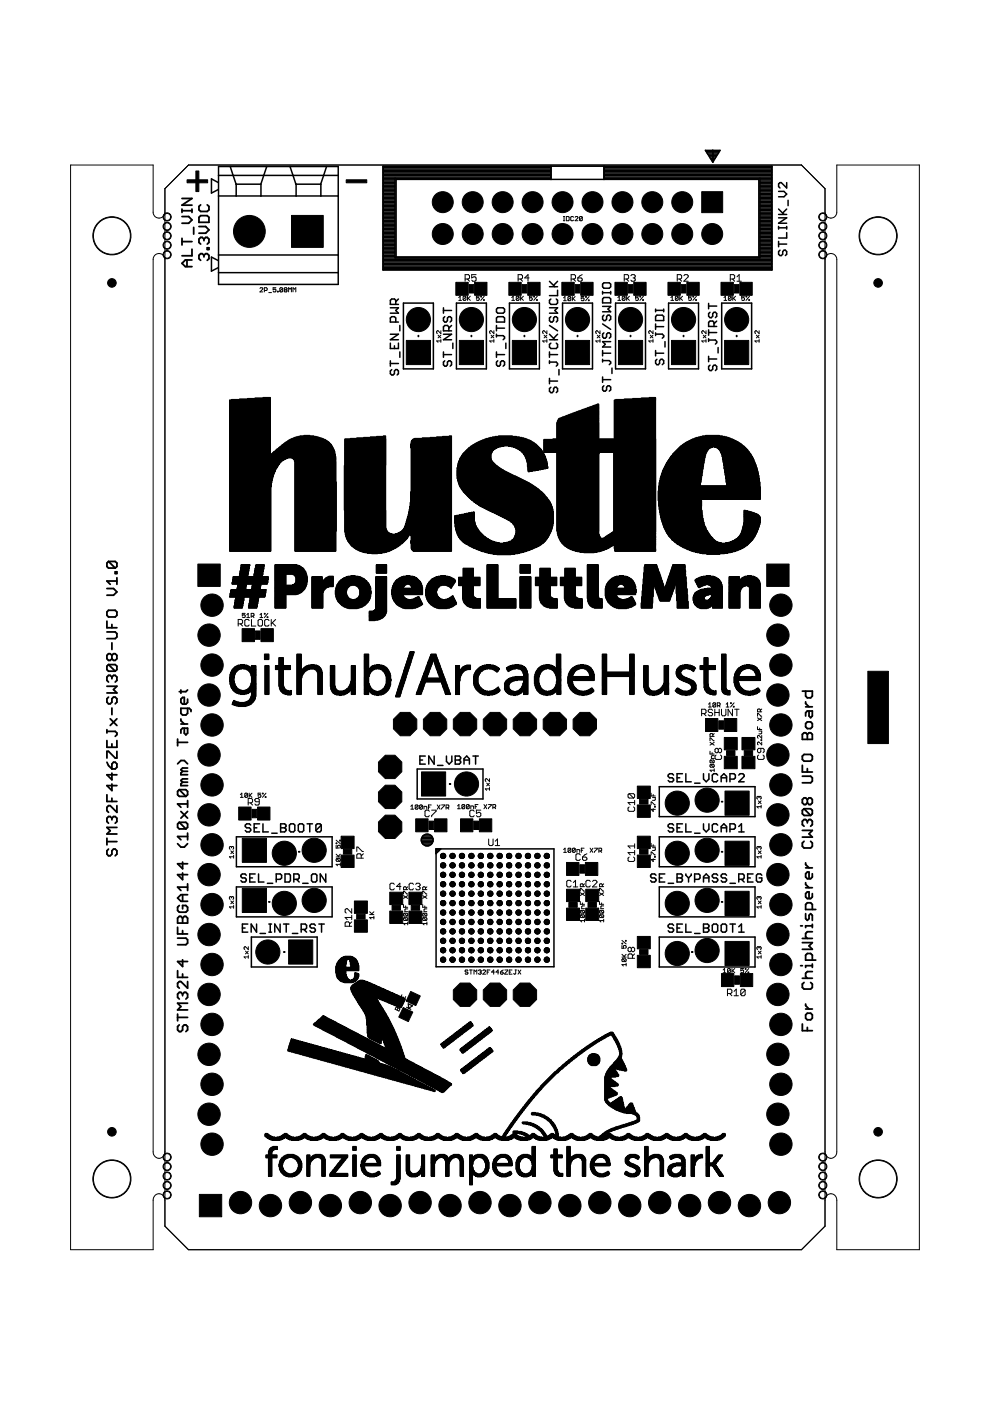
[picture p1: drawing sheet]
<svg xmlns="http://www.w3.org/2000/svg" width="210mm" height="297mm" viewBox="0 0 210 297" stroke-linecap="round" stroke-linejoin="round" font-family="sans-serif">
<g fill="#000" stroke="#000" stroke-width=".21">
<circle cx="23.7" cy="50" r="4"/>
<circle cx="23.7" cy="60" r=".91"/>
<circle cx="35.4" cy="46" r=".87"/>
<circle cx="35.4" cy="50" r=".87"/>
<circle cx="35.4" cy="48" r=".87"/>
<circle cx="35.4" cy="52" r=".87"/>
<circle cx="35.4" cy="54" r=".87"/>
<circle cx="52.9" cy="49.1" r="3.4"/>
<circle cx="93.9" cy="49.6" r="2.22"/>
<circle cx="93.9" cy="42.9" r="2.22"/>
<circle cx="100.2" cy="49.6" r="2.22"/>
<circle cx="100.2" cy="42.9" r="2.22"/>
<circle cx="106.6" cy="49.6" r="2.22"/>
<circle cx="106.6" cy="42.9" r="2.22"/>
<circle cx="112.9" cy="49.6" r="2.22"/>
<circle cx="112.9" cy="42.9" r="2.22"/>
<circle cx="119.3" cy="49.6" r="2.22"/>
<circle cx="119.3" cy="42.9" r="2.22"/>
<circle cx="125.6" cy="49.6" r="2.22"/>
<circle cx="125.6" cy="42.9" r="2.22"/>
<circle cx="132" cy="49.6" r="2.22"/>
<circle cx="132" cy="42.9" r="2.22"/>
<circle cx="138.3" cy="49.6" r="2.22"/>
<circle cx="138.3" cy="42.9" r="2.22"/>
<circle cx="144.7" cy="49.6" r="2.22"/>
<circle cx="144.7" cy="42.9" r="2.22"/>
<circle cx="151" cy="49.6" r="2.22"/>
<circle cx="174.5" cy="52" r=".87"/>
<circle cx="174.5" cy="48" r=".87"/>
<circle cx="174.5" cy="46" r=".87"/>
<circle cx="174.5" cy="54" r=".87"/>
<circle cx="174.5" cy="50" r=".87"/>
<circle cx="186.2" cy="50" r="4"/>
<circle cx="186.2" cy="60" r=".91"/>
<circle cx="88.7" cy="67.8" r="2.56"/>
<circle cx="99.9" cy="67.8" r="2.56"/>
<circle cx="111.2" cy="67.8" r="2.56"/>
<circle cx="122.4" cy="67.8" r="2.56"/>
<circle cx="133.7" cy="67.8" r="2.56"/>
<circle cx="144.9" cy="67.8" r="2.56"/>
<circle cx="156.2" cy="67.8" r="2.56"/>
<circle cx="44.3" cy="134.7" r="2.37"/>
<circle cx="45" cy="128.3" r="2.37"/>
<circle cx="164.9" cy="134.7" r="2.37"/>
<circle cx="165.6" cy="128.3" r="2.37"/>
<circle cx="44.3" cy="147.4" r="2.37"/>
<circle cx="45" cy="141" r="2.37"/>
<circle cx="45" cy="153.7" r="2.37"/>
<circle cx="164.9" cy="147.4" r="2.37"/>
<circle cx="165.6" cy="141" r="2.37"/>
<circle cx="165.6" cy="153.7" r="2.37"/>
<circle cx="44.3" cy="160.1" r="2.37"/>
<circle cx="44.3" cy="172.8" r="2.37"/>
<circle cx="45" cy="166.4" r="2.37"/>
<circle cx="45" cy="179.1" r="2.37"/>
<circle cx="98.9" cy="166.2" r="2.56"/>
<circle cx="143.6" cy="170.3" r="2.56"/>
<circle cx="149.9" cy="169.7" r="2.56"/>
<circle cx="164.9" cy="160.1" r="2.37"/>
<circle cx="164.9" cy="172.8" r="2.37"/>
<circle cx="165.6" cy="166.4" r="2.37"/>
<circle cx="165.6" cy="179.1" r="2.37"/>
<circle cx="44.3" cy="185.4" r="2.37"/>
<circle cx="44.3" cy="198.1" r="2.37"/>
<circle cx="45" cy="191.8" r="2.37"/>
<circle cx="60.3" cy="191.5" r="2.56"/>
<circle cx="60.3" cy="180.9" r="2.56"/>
<circle cx="66.6" cy="190.9" r="2.56"/>
<circle cx="66.6" cy="180.3" r="2.56"/>
<circle cx="143.6" cy="191.5" r="2.56"/>
<circle cx="143.6" cy="180.9" r="2.56"/>
<circle cx="149.9" cy="190.9" r="2.56"/>
<circle cx="149.9" cy="180.3" r="2.56"/>
<circle cx="164.9" cy="198.1" r="2.37"/>
<circle cx="164.9" cy="185.4" r="2.37"/>
<circle cx="165.6" cy="191.8" r="2.37"/>
<circle cx="44.3" cy="210.8" r="2.37"/>
<circle cx="45" cy="204.5" r="2.37"/>
<circle cx="45" cy="217.2" r="2.37"/>
<circle cx="56.8" cy="201.8" r="2.56"/>
<circle cx="143.6" cy="202.2" r="2.56"/>
<circle cx="149.9" cy="201.5" r="2.56"/>
<circle cx="164.9" cy="210.8" r="2.37"/>
<circle cx="165.6" cy="217.2" r="2.37"/>
<circle cx="165.6" cy="204.5" r="2.37"/>
<circle cx="23.7" cy="240" r=".91"/>
<circle cx="44.3" cy="236.2" r="2.37"/>
<circle cx="44.3" cy="223.5" r="2.37"/>
<circle cx="45" cy="229.9" r="2.37"/>
<circle cx="164.9" cy="223.5" r="2.37"/>
<circle cx="164.9" cy="236.2" r="2.37"/>
<circle cx="165.6" cy="229.9" r="2.37"/>
<circle cx="186.2" cy="240" r=".91"/>
<circle cx="23.7" cy="250" r="4"/>
<circle cx="35.4" cy="247.3" r=".87"/>
<circle cx="35.4" cy="245.3" r=".87"/>
<circle cx="35.4" cy="249.3" r=".87"/>
<circle cx="35.4" cy="253.3" r=".87"/>
<circle cx="35.4" cy="251.3" r=".87"/>
<circle cx="45" cy="242.6" r="2.37"/>
<circle cx="51" cy="255" r="2.37"/>
<circle cx="57.3" cy="255.6" r="2.37"/>
<circle cx="63.7" cy="255" r="2.37"/>
<circle cx="70" cy="255.6" r="2.37"/>
<circle cx="76.4" cy="255" r="2.37"/>
<circle cx="82.7" cy="255.6" r="2.37"/>
<circle cx="89.1" cy="255" r="2.37"/>
<circle cx="95.4" cy="255.6" r="2.37"/>
<circle cx="101.8" cy="255" r="2.37"/>
<circle cx="108.1" cy="255.6" r="2.37"/>
<circle cx="114.5" cy="255" r="2.37"/>
<circle cx="120.8" cy="255.6" r="2.37"/>
<circle cx="127.2" cy="255" r="2.37"/>
<circle cx="133.5" cy="255.6" r="2.37"/>
<circle cx="139.9" cy="255" r="2.37"/>
<circle cx="146.2" cy="255.6" r="2.37"/>
<circle cx="152.5" cy="255" r="2.37"/>
<circle cx="158.9" cy="255.6" r="2.37"/>
<circle cx="165.2" cy="255" r="2.37"/>
<circle cx="165.6" cy="242.6" r="2.37"/>
<circle cx="174.5" cy="251.3" r=".87"/>
<circle cx="174.5" cy="253.3" r=".87"/>
<circle cx="174.5" cy="247.3" r=".87"/>
<circle cx="174.5" cy="245.3" r=".87"/>
<circle cx="174.5" cy="249.3" r=".87"/>
<circle cx="186.2" cy="250" r="4"/>
</g>
<g fill="#000" stroke="#000" stroke-width=".21">
<path d="M39.7 38.1h4.3v.7h-4.3zM41.5 36.3h.7v4.3h-.7zM73.4 38.1h4.4v.7h-4.4zM61.8 45.7h6.7v6.8h-6.7zM96.6 59.9h2.7v2.7h-2.7zM100.6 59.9h2.7v2.7h-2.7zM107.9 59.9h2.6v2.7h-2.6zM111.9 59.9h2.6v2.7h-2.6zM119.1 59.9h2.7v2.7h-2.7zM123.1 59.9h2.7v2.7h-2.7zM130.4 59.9h2.6v2.7h-2.6zM134.4 59.9h2.6v2.7h-2.6z"/>
<path d="M141.6 59.9h2.7v2.7h-2.7zM145.6 59.9h2.7v2.7h-2.7zM148.8 40.6h4.4v4.5h-4.4zM152.9 59.9h2.6v2.7h-2.6zM156.9 59.9h2.6v2.7h-2.6zM86.1 72.2h5.2v5.1h-5.2zM88.6 71.1h.2v.3h-.2zM97.4 72.2h5.1v5.1h-5.1zM99.4 60.3h1.1v1.8h-1.1zM99.9 71.1h.1v.3h-.1zM108.6 72.2h5.1v5.1h-5.1zM110.7 60.3h1v1.8h-1z"/>
<path d="M111.1 71.1h.2v.3h-.2zM119.9 72.2h5.1v5.1h-5.1zM121.9 60.3h1.1v1.8h-1.1zM122.4 71.1h.1v.3h-.1zM131.1 72.2h5.1v5.1h-5.1zM133.2 60.3h1v1.8h-1zM133.6 71.1h.2v.3h-.2zM142.4 72.2h5.1v5.1h-5.1zM144.4 60.3h1v1.8h-1zM144.8 71.1h.2v.3h-.2zM153.6 72.2h5.1v5.1h-5.1zM155.7 60.3h1v1.8h-1z"/>
<path d="M156.1 71.1h.2v.3h-.2zM48.7 99.9h9.6v.2h-9.6zM48.7 99.8h9.7v.1h-9.7zM48.7 99.7h9.7v.1h-9.7zM48.7 99.6h9.7v.1h-9.7zM48.7 99.5h9.8v.1h-9.8zM48.7 99.4h9.8v.1h-9.8zM48.7 99.3h9.9v.1h-9.9zM48.7 99.2h10v.1h-10zM48.7 99.1h10v.1h-10zM48.7 99h10.1v.1h-10.1zM48.7 98.9h10.1v.1h-10.1z"/>
<path d="M48.7 98.8h10.2v.1h-10.2zM48.7 98.7h10.3v.1h-10.3zM48.7 98.6h10.3v.1h-10.3zM48.7 98.4h10.4v.2h-10.4zM48.7 98.3h10.5v.2h-10.5zM48.7 98.2h10.5v.2h-10.5zM48.7 98.1h10.6v.2h-10.6zM48.7 98h10.8v.1h-10.8zM48.7 97.9h10.8v.1h-10.8zM48.7 97.8h11v.1h-11zM48.7 97.7h11.1v.1h-11.1zM48.7 97.6h11.3v.1h-11.3z"/>
<path d="M48.7 97.5h11.4v.1h-11.4zM48.7 97.4h11.6v.1h-11.6zM48.7 97.3h11.8v.1h-11.8zM48.7 97.2h12v.1h-12zM48.7 97.1h12.3v.1h-12.3zM48.7 97h22.5v.1h-22.5zM48.7 96.9h22.5v.1h-22.5zM48.7 96.8h22.5v.1h-22.5zM48.7 96.6h22.4v.2h-22.4zM48.7 96.5h22.4v.2h-22.4zM48.7 96.4h22.4v.2h-22.4zM48.7 96.3h22.4v.2h-22.4z"/>
<path d="M48.7 96.2h8.6v.2h-8.6zM48.7 96.1h8.6v.1h-8.6zM48.7 96h8.6v.1h-8.6zM48.7 95.9h8.6v.1h-8.6zM48.7 95.8h8.6v.1h-8.6zM48.7 95.7h8.6v.1h-8.6zM48.7 95.6h8.6v.1h-8.6zM48.7 95.5h8.6v.1h-8.6zM48.7 95.4h8.6v.1h-8.6zM48.7 95.3h8.6v.1h-8.6zM48.7 95.2h8.6v.1h-8.6zM48.7 95.1h8.6v.1h-8.6z"/>
<path d="M48.7 95h8.6v.1h-8.6zM48.7 94.8h8.6v.2h-8.6zM48.7 94.7h8.6v.2h-8.6zM48.7 94.6h8.6v.2h-8.6zM48.7 94.5h8.6v.2h-8.6zM48.7 94.4h8.6v.2h-8.6zM48.7 94.3h8.6v.1h-8.6zM48.7 94.2h8.6v.1h-8.6zM48.7 94.1h8.6v.1h-8.6zM48.7 94h8.6v.1h-8.6zM48.7 93.9h8.6v.1h-8.6zM48.7 93.8h8.6v.1h-8.6z"/>
<path d="M48.7 93.7h8.6v.1h-8.6zM48.7 93.6h8.6v.1h-8.6zM48.7 93.5h8.6v.1h-8.6zM48.7 93.4h8.6v.1h-8.6zM48.7 93.3h8.6v.1h-8.6zM48.7 93.2h8.6v.1h-8.6zM48.7 93h8.6v.2h-8.6zM48.7 92.9h8.6v.2h-8.6zM48.7 92.8h8.6v.2h-8.6zM48.7 92.7h8.6v.2h-8.6zM48.7 92.6h8.6v.2h-8.6zM48.7 92.5h8.6v.1h-8.6z"/>
<path d="M48.7 92.4h8.6v.1h-8.6zM48.7 92.3h8.6v.1h-8.6zM48.7 92.2h8.6v.1h-8.6zM48.7 92.1h8.6v.1h-8.6zM48.7 92h8.6v.1h-8.6zM48.7 91.9h8.6v.1h-8.6zM48.7 91.8h8.6v.1h-8.6zM48.7 91.7h8.6v.1h-8.6zM48.7 91.6h8.6v.1h-8.6zM48.7 91.5h8.6v.1h-8.6zM48.7 91.4h8.6v.1h-8.6zM48.7 91.2h8.6v.2h-8.6z"/>
<path d="M48.7 91.1h8.6v.2h-8.6zM48.7 91h8.6v.2h-8.6zM48.7 90.9h8.6v.2h-8.6zM48.7 90.8h8.6v.2h-8.6zM48.7 90.7h8.6v.1h-8.6zM48.7 90.6h8.6v.1h-8.6zM48.7 90.5h8.6v.1h-8.6zM48.7 90.4h8.6v.1h-8.6zM48.7 90.3h8.6v.1h-8.6zM48.7 90.2h8.6v.1h-8.6zM48.7 90.1h8.6v.1h-8.6zM48.7 90h8.6v.1h-8.6z"/>
<path d="M48.7 89.9h8.6v.1h-8.6zM48.7 89.8h8.6v.1h-8.6zM48.7 89.7h8.6v.1h-8.6zM48.7 89.6h8.6v.1h-8.6zM48.7 89.5h8.6v.1h-8.6zM48.7 89.3h8.6v.2h-8.6zM48.7 89.2h8.6v.2h-8.6zM48.7 89.1h8.6v.2h-8.6zM48.7 89h8.6v.2h-8.6zM48.7 88.9h8.6v.1h-8.6zM48.7 88.8h8.6v.1h-8.6zM48.7 88.7h8.6v.1h-8.6z"/>
<path d="M48.7 88.6h8.6v.1h-8.6zM48.7 88.5h8.6v.1h-8.6zM48.7 88.4h8.6v.1h-8.6zM48.7 88.3h8.6v.1h-8.6zM48.7 88.2h8.6v.1h-8.6zM48.7 88.1h8.6v.1h-8.6zM48.7 88h8.6v.1h-8.6zM48.7 87.9h8.6v.1h-8.6zM48.7 87.8h8.6v.1h-8.6zM48.7 87.7h8.6v.1h-8.6zM48.7 87.5h8.6v.2h-8.6zM48.7 87.4h8.6v.2h-8.6z"/>
<path d="M48.7 87.3h8.6v.2h-8.6zM48.7 87.2h8.6v.2h-8.6zM48.7 87.1h8.6v.1h-8.6zM48.7 87h8.6v.1h-8.6zM48.7 86.9h8.6v.1h-8.6zM48.7 86.8h8.6v.1h-8.6zM48.7 86.7h8.6v.1h-8.6zM48.7 86.6h8.6v.1h-8.6zM48.7 86.5h8.6v.1h-8.6zM48.7 86.4h8.6v.1h-8.6zM48.7 86.3h8.6v.1h-8.6zM48.7 86.2h8.6v.1h-8.6z"/>
<path d="M48.7 86.1h8.6v.1h-8.6zM48.7 86h8.6v.1h-8.6zM48.7 85.9h8.6v.1h-8.6zM48.7 85.7h8.6v.2h-8.6zM48.7 85.6h8.6v.2h-8.6zM48.7 85.5h8.6v.2h-8.6zM48.7 85.4h8.6v.2h-8.6zM48.7 85.3h8.6v.1h-8.6zM48.7 85.2h8.6v.1h-8.6zM48.7 85.1h8.6v.1h-8.6zM48.7 85h8.6v.1h-8.6zM48.7 84.9h8.6v.1h-8.6z"/>
<path d="M48.7 84.8h8.6v.1h-8.6zM49.1 84.7h8.2v.1h-8.2zM50.8 84.6h6.5v.1h-6.5zM52.5 84.5h4.8v.1h-4.8zM54.1 84.4h3.2v.1h-3.2zM55.8 84.3h1.5v.1h-1.5zM57.4 96.2h13.7v.2h-13.7zM57.7 96.1h13.3v.1h-13.3zM57.8 96h13.2v.1h-13.2zM57.9 95.9h13.1v.1h-13.1zM58 95.8h13v.1h-13zM58.1 95.7h12.9v.1h-12.9z"/>
<path d="M58.3 95.6h12.6v.1h-12.6zM58.4 95.5h12.5v.1h-12.5zM58.5 95.4h12.4v.1h-12.4zM58.6 95.3h12.2v.1h-12.2zM58.7 95.2h12.1v.1h-12.1zM58.9 95.1h11.8v.1h-11.8zM59 95h11.7v.1h-11.7zM59.1 94.8h11.5v.2h-11.5zM59.2 94.7h11.3v.2h-11.3zM59.5 94.6h11v.2h-11zM59.6 94.5h10.8v.2h-10.8zM59.7 94.4h10.6v.2h-10.6z"/>
<path d="M59.8 94.3h10.4v.1h-10.4zM59.9 94.2h10.4v.1h-10.4zM60.1 94.1h10v.1h-10zM60.2 94h9.8v.1h-9.8zM60.3 93.9h9.6v.1h-9.6zM60.5 93.8h9.3v.1h-9.3zM60.6 93.7h9.1v.1h-9.1zM60.8 93.6h8.8v.1h-8.8zM60.9 93.5h8.5v.1h-8.5zM61.2 93.4h8.1v.1h-8.1zM61.3 93.3h7.8v.1h-7.8zM61.5 93.2h7.5v.1h-7.5z"/>
<path d="M61.7 93h7v.2h-7zM61.9 97.1h9.3v.1h-9.3zM61.9 92.9h6.6v.2h-6.6zM62.1 97.2h9.1v.1h-9.1zM62.2 97.3h9v.1h-9zM62.2 92.8h5.9v.2h-5.9zM62.3 97.4h8.9v.1h-8.9zM62.4 97.7h8.8v.1h-8.8zM62.4 97.6h8.8v.1h-8.8zM62.4 97.5h8.8v.1h-8.8zM62.4 92.7h5.4v.2h-5.4zM62.5 99.9h8.7v.2h-8.7z"/>
<path d="M62.5 99.8h8.7v.1h-8.7zM62.5 99.7h8.7v.1h-8.7zM62.5 99.6h8.7v.1h-8.7zM62.5 99.5h8.7v.1h-8.7zM62.5 99.4h8.7v.1h-8.7zM62.5 99.3h8.7v.1h-8.7zM62.5 99.2h8.7v.1h-8.7zM62.5 99.1h8.7v.1h-8.7zM62.5 99h8.7v.1h-8.7zM62.5 98.9h8.7v.1h-8.7zM62.5 98.8h8.7v.1h-8.7zM62.5 98.7h8.7v.1h-8.7z"/>
<path d="M62.5 98.6h8.7v.1h-8.7zM62.5 98.4h8.7v.2h-8.7zM62.5 98.3h8.7v.2h-8.7zM62.5 98.2h8.7v.2h-8.7zM62.5 98.1h8.7v.2h-8.7zM62.5 98h8.7v.1h-8.7zM62.5 97.9h8.7v.1h-8.7zM62.5 97.8h8.7v.1h-8.7zM62.7 92.6h4.8v.2h-4.8zM63.2 92.5h3.9v.1h-3.9zM63.6 92.4h2.9v.1h-2.9zM64.4 92.3h1.3v.1h-1.3z"/>
<path d="M73 99.9h8.8v.2h-8.8zM73 99.8h8.8v.1h-8.8zM73 99.7h8.8v.1h-8.8zM73 99.6h8.8v.1h-8.8zM73 99.5h8.8v.1h-8.8zM73 99.4h8.8v.1h-8.8zM73 99.3h8.8v.1h-8.8zM73 99.2h8.8v.1h-8.8zM73 99.1h8.8v.1h-8.8zM73 99h8.8v.1h-8.8zM73 98.9h8.8v.1h-8.8zM73 98.8h8.8v.1h-8.8z"/>
<path d="M73 98.7h8.8v.1h-8.8zM73.1 98.6h8.7v.1h-8.7zM73.1 98.4h8.7v.2h-8.7zM73.1 98.3h8.7v.2h-8.7zM73.1 98.2h8.7v.2h-8.7zM73.1 98.1h8.7v.2h-8.7zM73.1 98h8.7v.1h-8.7zM73.1 97.9h8.7v.1h-8.7zM73.1 97.8h8.7v.1h-8.7zM73.1 97.7h8.7v.1h-8.7zM73.1 97.6h8.7v.1h-8.7zM73.1 97.5h8.7v.1h-8.7z"/>
<path d="M73.1 97.4h8.7v.1h-8.7zM73.1 97.3h8.7v.1h-8.7zM73.1 97.2h8.7v.1h-8.7zM73.1 97.1h8.7v.1h-8.7zM73.1 97h8.7v.1h-8.7zM73.1 96.9h8.7v.1h-8.7zM73.1 96.8h8.7v.1h-8.7zM73.1 96.6h8.7v.2h-8.7zM73.1 96.5h8.7v.2h-8.7zM73.1 96.4h8.7v.2h-8.7zM73.1 96.3h8.7v.2h-8.7zM73.1 96.2h8.7v.2h-8.7z"/>
<path d="M73.1 96.1h8.7v.1h-8.7zM73.1 96h8.7v.1h-8.7zM73.1 95.9h8.7v.1h-8.7zM73.1 95.8h8.7v.1h-8.7zM73.1 95.7h8.7v.1h-8.7zM73.1 95.6h8.7v.1h-8.7zM73.1 95.5h8.7v.1h-8.7zM73.1 95.4h8.7v.1h-8.7zM73.1 95.3h8.7v.1h-8.7zM73.1 95.2h8.7v.1h-8.7zM73.1 95.1h8.7v.1h-8.7zM73.1 95h8.7v.1h-8.7z"/>
<path d="M73.1 94.8h8.7v.2h-8.7zM73.1 94.7h8.7v.2h-8.7zM73.1 94.6h8.7v.2h-8.7zM73.1 94.5h8.7v.2h-8.7zM73.1 94.4h8.7v.2h-8.7zM73.1 94.3h8.7v.1h-8.7zM73.1 94.2h8.7v.1h-8.7zM73.1 94.1h8.7v.1h-8.7zM73.1 94h8.7v.1h-8.7zM73.1 93.9h8.7v.1h-8.7zM73.1 93.8h8.7v.1h-8.7zM73.1 93.7h8.7v.1h-8.7z"/>
<path d="M73.1 93.6h8.7v.1h-8.7zM73.1 93.5h8.7v.1h-8.7zM73.1 93.4h8.7v.1h-8.7zM73.1 93.3h8.7v.1h-8.7zM73.1 93.2h8.7v.1h-8.7zM73.1 93h8.7v.2h-8.7zM74.3 92.9h7.5v.2h-7.5zM75.6 92.8h6.2v.2h-6.2zM77.1 92.7h4.7v.2h-4.7zM78.5 92.6h3.3v.2h-3.3zM79.9 92.5h1.9v.1h-1.9zM81.3 92.4h.5v.1h-.5z"/>
<path d="M87.1 94.8h8.6v.2h-8.6zM87.1 94.7h8.6v.2h-8.6zM87.1 94.6h8.6v.2h-8.6zM87.1 94.5h8.6v.2h-8.6zM87.1 94.4h8.6v.2h-8.6zM87.1 94.3h8.6v.1h-8.6zM87.1 94.2h8.6v.1h-8.6zM87.1 94.1h8.6v.1h-8.6zM87.2 99.9h8.5v.2h-8.5zM87.2 99.8h8.5v.1h-8.5zM87.2 99.7h8.5v.1h-8.5zM87.2 99.6h8.5v.1h-8.5z"/>
<path d="M87.2 99.5h8.5v.1h-8.5zM87.2 99.4h8.5v.1h-8.5zM87.2 99.3h8.5v.1h-8.5zM87.2 99.2h8.5v.1h-8.5zM87.2 99.1h8.5v.1h-8.5zM87.2 99h8.5v.1h-8.5zM87.2 98.9h8.5v.1h-8.5zM87.2 98.8h8.5v.1h-8.5zM87.2 98.7h8.5v.1h-8.5zM87.2 98.6h8.5v.1h-8.5zM87.2 98.4h8.5v.2h-8.5zM87.2 98.3h8.5v.2h-8.5z"/>
<path d="M87.2 98.2h8.5v.2h-8.5zM87.2 98.1h8.5v.2h-8.5zM87.2 98h8.5v.1h-8.5zM87.2 97.9h8.5v.1h-8.5zM87.2 97.8h8.5v.1h-8.5zM87.2 97.7h8.5v.1h-8.5zM87.2 97.6h8.5v.1h-8.5zM87.2 97.5h8.5v.1h-8.5zM87.2 97.4h8.5v.1h-8.5zM87.2 97.3h8.5v.1h-8.5zM87.2 97.2h8.5v.1h-8.5zM87.2 97.1h8.5v.1h-8.5z"/>
<path d="M87.2 97h8.5v.1h-8.5zM87.2 96.9h8.5v.1h-8.5zM87.2 96.8h8.5v.1h-8.5zM87.2 96.6h8.5v.2h-8.5zM87.2 96.5h8.5v.2h-8.5zM87.2 96.4h8.5v.2h-8.5zM87.2 96.3h8.5v.2h-8.5zM87.2 96.2h8.5v.2h-8.5zM87.2 96.1h8.5v.1h-8.5zM87.2 96h8.5v.1h-8.5zM87.2 95.9h8.5v.1h-8.5zM87.2 95.8h8.5v.1h-8.5z"/>
<path d="M87.2 95.7h8.5v.1h-8.5zM87.2 95.6h8.5v.1h-8.5zM87.2 95.5h8.5v.1h-8.5zM87.2 95.4h8.5v.1h-8.5zM87.2 95.3h8.5v.1h-8.5zM87.2 95.2h8.5v.1h-8.5zM87.2 95.1h8.5v.1h-8.5zM87.2 95h8.5v.1h-8.5zM87.2 94h8.5v.1h-8.5zM87.2 93.9h8.5v.1h-8.5zM87.2 93.8h8.5v.1h-8.5zM87.2 93.7h8.5v.1h-8.5z"/>
<path d="M87.2 93.6h8.5v.1h-8.5zM87.3 93.5h8.4v.1h-8.4zM87.3 93.4h8.4v.1h-8.4zM87.4 93.3h8.3v.1h-8.3zM87.5 93.2h8.2v.1h-8.2zM87.6 93h8.1v.2h-8.1zM87.9 92.9h7.8v.2h-7.8zM89.5 92.8h6.2v.2h-6.2zM91.2 92.7h4.5v.2h-4.5zM92.6 92.6h3.1v.2h-3.1zM93.8 92.5h1.9v.1h-1.9zM95.2 92.4h.5v.1h-.5z"/>
<path d="M96.9 99.9h10.4v.2h-10.4zM96.9 99.8h10.2v.1h-10.2zM96.9 99.7h9.9v.1h-9.9zM96.9 99.3h9.3v.1h-9.3zM96.9 99.2h9.1v.1h-9.1zM96.9 99.6h9.8v.1h-9.8zM96.9 99.5h9.6v.1h-9.6zM96.9 99.4h9.4v.1h-9.4zM96.9 99.1h9v.1h-9zM97 99h8.7v.1h-8.7zM97 98.8h8.5v.1h-8.5zM97 98.7h8.3v.1h-8.3z"/>
<path d="M97 98.9h8.6v.1h-8.6zM97 98.6h8.2v.1h-8.2zM97.1 98.3h7.8v.2h-7.8zM97.1 98.1h7.6v.2h-7.6zM97.1 98.4h8v.2h-8zM97.1 98.2h7.7v.2h-7.7zM97.2 98h7.4v.1h-7.4zM97.2 97.8h7.2v.1h-7.2zM97.2 97.9h7.3v.1h-7.3zM97.3 97.7h7v.1h-7zM97.3 97.6h7v.1h-7zM97.4 97.5h6.8v.1h-6.8z"/>
<path d="M97.4 97.4h6.8v.1h-6.8zM97.4 97.3h6.8v.1h-6.8zM97.5 97.2h6.6v.1h-6.6zM97.5 97.1h6.6v.1h-6.6zM97.7 97h6.4v.1h-6.4zM97.7 96.9h6.4v.1h-6.4zM97.7 96.8h6.4v.1h-6.4zM97.9 96.6h6.2v.2h-6.2zM97.9 96.5h6.2v.2h-6.2zM98 96.4h6.1v.2h-6.1zM98.1 96.3h6v.2h-6zM98.1 96.2h6v.2h-6z"/>
<path d="M98.2 96.1h6v.1h-6zM98.3 96h5.9v.1h-5.9zM98.4 95.9h5.9v.1h-5.9zM98.5 95.8h5.8v.1h-5.8zM98.6 95.7h5.8v.1h-5.8zM98.7 95.6h5.7v.1h-5.7zM98.8 95.5h5.7v.1h-5.7zM98.9 95.4h5.7v.1h-5.7zM99 95.3h5.7v.1h-5.7zM99.1 95.2h5.8v.1h-5.8zM99.3 95.1h5.8v.1h-5.8zM99.3 95h6v.1h-6z"/>
<path d="M99.5 94.8h6v.2h-6zM99.7 94.7h6.1v.2h-6.1zM99.8 94.6h6.4v.2h-6.4zM99.9 94.5h6.9v.2h-6.9zM100.1 94.4h13.8v.2h-13.8zM100.2 94.3h13.6v.1h-13.6zM100.4 94.2h13.3v.1h-13.3zM100.6 94.1h13v.1h-13zM100.7 94h12.7v.1h-12.7zM100.9 93.9h12.4v.1h-12.4zM101.1 93.8h12.1v.1h-12.1zM101.3 93.7h11.7v.1h-11.7z"/>
<path d="M101.6 93.6h11.2v.1h-11.2zM101.8 93.5h10.9v.1h-10.9zM102.1 93.4h10.4v.1h-10.4zM102.3 93.3h9.9v.1h-9.9zM102.6 93.2h9.3v.1h-9.3zM102.8 93h8.9v.2h-8.9zM103.1 92.9h8.3v.2h-8.3zM103.6 92.8h7.5v.2h-7.5zM103.9 92.7h6.8v.2h-6.8zM104.4 92.6h5.7v.2h-5.7zM105 92.5h4.5v.1h-4.5zM105.7 92.4h2.9v.1h-2.9z"/>
<path d="M107.8 94.5h6.2v.2h-6.2zM108.4 94.6h5.8v.2h-5.8zM108.9 94.7h5.4v.2h-5.4zM109.2 94.8h5.2v.2h-5.2zM109.4 95h5.1v.1h-5.1zM109.6 95.1h5v.1h-5zM109.8 95.2h4.9v.1h-4.9zM110 95.3h4.8v.1h-4.8zM110.1 95.4h4.7v.1h-4.7zM110.4 95.5h4.5v.1h-4.5zM110.5 95.6h4.5v.1h-4.5zM110.6 95.7h4.4v.1h-4.4z"/>
<path d="M110.7 95.8h4.4v.1h-4.4zM110.8 95.9h4.4v.1h-4.4zM110.9 96h4.3v.1h-4.3zM111 96.2h4.3v.2h-4.3zM111 96.1h4.3v.1h-4.3zM111.1 96.3h4.3v.2h-4.3zM111.2 96.4h4.2v.2h-4.2zM111.2 96.5h4.3v.2h-4.3zM111.3 96.6h4.2v.2h-4.2zM111.4 97h4.2v.1h-4.2zM111.4 96.9h4.2v.1h-4.2zM111.4 96.8h4.2v.1h-4.2z"/>
<path d="M111.5 97.2h4.2v.1h-4.2zM111.5 97.1h4.2v.1h-4.2zM111.6 97.5h4.2v.1h-4.2zM111.6 97.4h4.2v.1h-4.2zM111.6 97.3h4.1v.1h-4.1zM111.7 97.9h4.3v.1h-4.3zM111.7 97.8h4.3v.1h-4.3zM111.7 97.7h4.3v.1h-4.3zM111.7 97.6h4.1v.1h-4.1zM111.8 98.9h4.3v.1h-4.3zM111.8 98.8h4.3v.1h-4.3zM111.8 98.7h4.3v.1h-4.3z"/>
<path d="M111.8 98.6h4.3v.1h-4.3zM111.8 98.4h4.3v.2h-4.3zM111.8 98.3h4.3v.2h-4.3zM111.8 98.2h4.3v.2h-4.3zM111.8 98.1h4.3v.2h-4.3zM111.8 98h4.2v.1h-4.2zM111.9 99.5h2.8v.1h-2.8zM111.9 99.4h3.3v.1h-3.3zM111.9 99.3h3.8v.1h-3.8zM111.9 99.2h4.3v.1h-4.3zM111.9 99.1h4.3v.1h-4.3zM111.9 99h4.3v.1h-4.3z"/>
<path d="M112 99.8h.9v.1h-.9zM112 99.7h1.5v.1h-1.5zM112 99.6h2.2v.1h-2.2zM112 99.9h.2v.2h-.2zM115.3 95.8h23.7v.1h-23.7zM115.3 95.7h23.7v.1h-23.7zM115.3 95.6h23.7v.1h-23.7zM115.3 95.5h23.7v.1h-23.7zM115.3 95.4h23.7v.1h-23.7zM115.3 95.3h23.7v.1h-23.7zM115.3 95.2h23.7v.1h-23.7zM115.3 95.1h23.7v.1h-23.7z"/>
<path d="M115.3 95h23.7v.1h-23.7zM115.3 94.8h23.7v.2h-23.7zM115.3 94.7h23.7v.2h-23.7zM115.3 94.6h23.7v.2h-23.7zM115.3 94.5h23.7v.2h-23.7zM115.3 94.4h23.7v.2h-23.7zM115.3 94.3h23.7v.1h-23.7zM115.3 94.2h23.7v.1h-23.7zM115.3 94.1h23.7v.1h-23.7zM115.3 94h23.7v.1h-23.7zM115.3 93.9h23.7v.1h-23.7zM115.3 93.8h23.7v.1h-23.7z"/>
<path d="M115.3 93.7h23.7v.1h-23.7zM115.3 93.6h23.7v.1h-23.7zM115.3 93.5h23.7v.1h-23.7zM115.3 93.4h23.7v.1h-23.7zM115.3 93.3h23.7v.1h-23.7zM115.3 93.2h23.7v.1h-23.7zM117.2 93h21.8v.2h-21.8zM118.1 99.9h8.9v.2h-8.9zM118.1 99.8h8.9v.1h-8.9zM118.1 99.7h8.9v.1h-8.9zM118.1 99.6h8.9v.1h-8.9zM118.1 99.5h8.9v.1h-8.9z"/>
<path d="M118.1 99.4h8.9v.1h-8.9zM118.1 99.3h8.9v.1h-8.9zM118.1 99.2h8.9v.1h-8.9zM118.1 99.1h8.9v.1h-8.9zM118.1 99h8.9v.1h-8.9zM118.1 98.9h8.9v.1h-8.9zM118.1 98.8h8.9v.1h-8.9zM118.1 98.7h8.9v.1h-8.9zM118.1 98.6h8.9v.1h-8.9zM118.1 98.4h8.9v.2h-8.9zM118.1 98.3h8.9v.2h-8.9zM118.1 98.2h8.9v.2h-8.9z"/>
<path d="M118.1 98.1h8.9v.2h-8.9zM118.1 98h8.9v.1h-8.9zM118.1 97.9h8.9v.1h-8.9zM118.1 97.8h8.9v.1h-8.9zM118.1 97.7h8.9v.1h-8.9zM118.1 97.6h8.9v.1h-8.9zM118.1 97.5h8.9v.1h-8.9zM118.1 97.4h8.9v.1h-8.9zM118.1 97.3h8.9v.1h-8.9zM118.1 97.2h8.9v.1h-8.9zM118.1 97.1h8.9v.1h-8.9zM118.1 97h8.9v.1h-8.9z"/>
<path d="M118.1 96.9h8.9v.1h-8.9zM118.1 96.8h8.9v.1h-8.9zM118.1 96.6h8.9v.2h-8.9zM118.1 96.5h8.9v.2h-8.9zM118.1 96.4h8.9v.2h-8.9zM118.1 96.3h8.9v.2h-8.9zM118.1 96.2h8.9v.2h-8.9zM118.1 96.1h8.9v.1h-8.9zM118.1 96h8.9v.1h-8.9zM118.1 95.9h8.9v.1h-8.9zM118.1 92.9h8.9v.2h-8.9zM118.1 92.8h8.9v.2h-8.9z"/>
<path d="M118.1 92.7h8.9v.2h-8.9zM118.1 92.6h8.9v.2h-8.9zM118.1 92.5h8.9v.1h-8.9zM118.1 92.4h8.9v.1h-8.9zM118.1 92.3h8.9v.1h-8.9zM118.1 92.2h8.9v.1h-8.9zM118.1 92.1h8.9v.1h-8.9zM118.1 92h8.9v.1h-8.9zM118.1 91.9h8.9v.1h-8.9zM118.1 91.8h8.9v.1h-8.9zM118.1 91.7h8.9v.1h-8.9zM118.1 91.6h8.9v.1h-8.9z"/>
<path d="M118.1 91.5h8.9v.1h-8.9zM118.1 91.4h8.9v.1h-8.9zM118.1 91.2h8.9v.2h-8.9zM118.1 91.1h8.9v.2h-8.9zM118.1 91h8.9v.2h-8.9zM118.1 90.9h8.9v.2h-8.9zM118.1 90.8h8.9v.2h-8.9zM118.1 90.7h8.9v.1h-8.9zM118.1 90.6h8.9v.1h-8.9zM118.1 90.5h8.9v.1h-8.9zM118.1 90.4h8.9v.1h-8.9zM118.1 90.3h8.9v.1h-8.9z"/>
<path d="M118.1 90.2h8.9v.1h-8.9zM118.1 90.1h8.9v.1h-8.9zM118.1 90h8.9v.1h-8.9zM118.1 89.9h8.9v.1h-8.9zM118.1 89.8h8.9v.1h-8.9zM118.1 89.7h8.9v.1h-8.9zM118.1 89.6h8.9v.1h-8.9zM118.2 89.5h8.7v.1h-8.7zM118.2 89.3h8.7v.2h-8.7zM118.2 89.2h8.7v.2h-8.7zM118.3 89.1h8.7v.2h-8.7zM118.3 89h8.7v.2h-8.7z"/>
<path d="M118.4 88.9h8.5v.1h-8.5zM118.4 88.8h8.5v.1h-8.5zM118.5 88.7h8.5v.1h-8.5zM118.7 88.6h8.3v.1h-8.3zM119 88.5h7.9v.1h-7.9zM119.2 88.4h7.7v.1h-7.7zM119.5 88.3h7.5v.1h-7.5zM119.9 88.2h7v.1h-7zM120.1 88.1h6.8v.1h-6.8zM120.4 88h6.6v.1h-6.6zM120.6 87.9h6.4v.1h-6.4zM120.9 87.8h6v.1h-6z"/>
<path d="M121.2 87.7h5.8v.1h-5.8zM121.5 87.5h5.5v.2h-5.5zM121.8 87.4h5.1v.2h-5.1zM122.1 87.3h4.9v.2h-4.9zM122.3 87.2h4.7v.2h-4.7zM122.6 87.1h4.3v.1h-4.3zM122.9 87h4.1v.1h-4.1zM123.3 86.9h3.6v.1h-3.6zM123.5 86.8h3.4v.1h-3.4zM123.8 86.7h3.2v.1h-3.2zM124.1 86.6h2.8v.1h-2.8zM124.4 86.5h2.6v.1h-2.6z"/>
<path d="M124.6 86.4h2.4v.1h-2.4zM124.9 86.3h2v.1h-2zM125.3 86.2h1.7v.1h-1.7zM125.6 86.1h1.3v.1h-1.3zM125.8 86h1.1v.1h-1.1zM126.1 85.9h.9v.1h-.9zM126.4 85.7h.5v.2h-.5zM126.6 85.6h.3v.2h-.3zM130.1 99.9h8.9v.2h-8.9zM130.1 99.8h8.9v.1h-8.9zM130.1 99.7h8.9v.1h-8.9zM130.1 99.6h8.9v.1h-8.9z"/>
<path d="M130.1 99.5h8.9v.1h-8.9zM130.1 99.4h8.9v.1h-8.9zM130.1 99.3h8.9v.1h-8.9zM130.1 99.2h8.9v.1h-8.9zM130.1 99.1h8.9v.1h-8.9zM130.1 99h8.9v.1h-8.9zM130.1 98.9h8.9v.1h-8.9zM130.1 98.8h8.9v.1h-8.9zM130.1 98.7h8.9v.1h-8.9zM130.1 98.6h8.9v.1h-8.9zM130.1 98.4h8.9v.2h-8.9zM130.1 98.3h8.9v.2h-8.9z"/>
<path d="M130.1 98.2h8.9v.2h-8.9zM130.1 98.1h8.9v.2h-8.9zM130.1 98h8.9v.1h-8.9zM130.1 97.9h8.9v.1h-8.9zM130.1 97.8h8.9v.1h-8.9zM130.1 97.7h8.9v.1h-8.9zM130.1 97.6h8.9v.1h-8.9zM130.1 97.5h8.9v.1h-8.9zM130.1 97.4h8.9v.1h-8.9zM130.1 97.3h8.9v.1h-8.9zM130.1 97.2h8.9v.1h-8.9zM130.1 97.1h8.9v.1h-8.9z"/>
<path d="M130.1 97h8.9v.1h-8.9zM130.1 96.9h8.9v.1h-8.9zM130.1 96.8h8.9v.1h-8.9zM130.1 96.6h8.9v.2h-8.9zM130.1 96.5h8.9v.2h-8.9zM130.1 96.4h8.9v.2h-8.9zM130.1 96.3h8.9v.2h-8.9zM130.1 96.2h8.9v.2h-8.9zM130.1 96.1h8.9v.1h-8.9zM130.1 96h8.9v.1h-8.9zM130.1 95.9h8.9v.1h-8.9zM130.2 92.9h8.8v.2h-8.8z"/>
<path d="M130.2 92.8h8.8v.2h-8.8zM130.2 92.7h8.8v.2h-8.8zM130.2 92.6h8.8v.2h-8.8zM130.2 92.5h8.8v.1h-8.8zM130.2 92.4h8.8v.1h-8.8zM130.2 92.3h8.8v.1h-8.8zM130.2 92.2h8.8v.1h-8.8zM130.2 92.1h8.8v.1h-8.8zM130.2 92h8.8v.1h-8.8zM130.2 91.9h8.8v.1h-8.8zM130.2 91.8h8.8v.1h-8.8zM130.2 91.7h8.8v.1h-8.8z"/>
<path d="M130.2 91.6h8.8v.1h-8.8zM130.2 91.5h8.8v.1h-8.8zM130.2 91.4h8.8v.1h-8.8zM130.2 91.2h8.8v.2h-8.8zM130.2 91.1h8.8v.2h-8.8zM130.2 91h8.8v.2h-8.8zM130.2 90.9h8.8v.2h-8.8zM130.2 90.8h8.8v.2h-8.8zM130.2 90.7h8.8v.1h-8.8zM130.2 90.6h8.8v.1h-8.8zM130.2 90.5h8.8v.1h-8.8zM130.2 90.4h8.8v.1h-8.8z"/>
<path d="M130.2 90.3h8.8v.1h-8.8zM130.2 90.2h8.8v.1h-8.8zM130.2 90.1h8.8v.1h-8.8zM130.2 90h8.8v.1h-8.8zM130.2 89.9h8.8v.1h-8.8zM130.2 89.8h8.8v.1h-8.8zM130.2 89.7h8.8v.1h-8.8zM130.2 89.6h8.8v.1h-8.8zM130.2 89.5h8.8v.1h-8.8zM130.2 89.3h8.8v.2h-8.8zM130.2 89.2h8.8v.2h-8.8zM130.2 89.1h8.8v.2h-8.8z"/>
<path d="M130.2 89h8.8v.2h-8.8zM130.2 88.9h8.8v.1h-8.8zM130.2 88.8h8.8v.1h-8.8zM130.2 88.7h8.8v.1h-8.8zM130.2 88.6h8.8v.1h-8.8zM130.2 88.5h8.8v.1h-8.8zM130.2 88.4h8.8v.1h-8.8zM130.2 88.3h8.8v.1h-8.8zM130.2 88.2h8.8v.1h-8.8zM130.2 88.1h8.8v.1h-8.8zM130.2 88h8.8v.1h-8.8zM130.2 87.9h8.8v.1h-8.8z"/>
<path d="M130.2 87.8h8.8v.1h-8.8zM130.2 87.7h8.8v.1h-8.8zM130.2 87.5h8.8v.2h-8.8zM130.2 87.4h8.8v.2h-8.8zM130.2 87.3h8.8v.2h-8.8zM130.2 87.2h8.8v.2h-8.8zM130.2 87.1h8.8v.1h-8.8zM130.2 87h8.8v.1h-8.8zM130.2 86.9h8.8v.1h-8.8zM130.2 86.8h8.8v.1h-8.8zM130.2 86.7h8.8v.1h-8.8zM130.2 86.6h8.8v.1h-8.8z"/>
<path d="M130.2 86.5h8.8v.1h-8.8zM130.2 86.4h8.8v.1h-8.8zM130.2 86.3h8.8v.1h-8.8zM130.2 86.2h8.8v.1h-8.8zM130.2 86.1h8.8v.1h-8.8zM130.2 86h8.8v.1h-8.8zM130.2 85.9h8.8v.1h-8.8zM130.2 85.7h8.8v.2h-8.8zM130.2 85.6h8.8v.2h-8.8zM130.2 85.5h8.8v.2h-8.8zM130.2 85.4h8.8v.2h-8.8zM130.2 85.3h8.8v.1h-8.8z"/>
<path d="M130.2 85.2h8.8v.1h-8.8zM130.2 85.1h8.8v.1h-8.8zM130.2 85h8.8v.1h-8.8zM130.2 84.9h8.8v.1h-8.8zM130.2 84.8h8.8v.1h-8.8zM130.6 84.7h8.4v.1h-8.4zM132.4 84.6h6.6v.1h-6.6zM134.2 84.5h4.8v.1h-4.8zM136 84.4h3v.1h-3zM137.6 84.3h1.4v.1h-1.4zM140.5 99.9h8.5v.2h-8.5zM140.5 99.8h8.5v.1h-8.5z"/>
<path d="M140.5 99.7h8.5v.1h-8.5zM140.6 99.6h8.3v.1h-8.3zM140.6 99.5h8.3v.1h-8.3zM140.7 99.4h8.4v.1h-8.4zM140.7 99.3h8.4v.1h-8.4zM140.8 99.2h8.3v.1h-8.3zM140.8 99.1h8.3v.1h-8.3zM140.9 99h8.2v.1h-8.2zM140.9 98.9h8.2v.1h-8.2zM141 98.8h8.2v.1h-8.2zM141 98.7h8.2v.1h-8.2zM141.1 98.6h8.1v.1h-8.1z"/>
<path d="M141.1 98.4h8.1v.2h-8.1zM141.2 98.3h8v.2h-8zM141.2 98.2h8v.2h-8zM141.4 98.1h7.9v.2h-7.9zM141.4 98h7.9v.1h-7.9zM141.5 97.9h7.8v.1h-7.8zM141.6 97.8h7.7v.1h-7.7zM141.6 97.7h7.7v.1h-7.7zM141.7 97.6h7.7v.1h-7.7zM141.8 97.5h7.6v.1h-7.6zM141.8 97.4h7.6v.1h-7.6zM141.9 97.3h7.5v.1h-7.5z"/>
<path d="M142 97.2h7.4v.1h-7.4zM142 97.1h7.4v.1h-7.4zM142.1 97h7.4v.1h-7.4zM142.2 96.9h7.3v.1h-7.3zM142.2 96.8h7.3v.1h-7.3zM142.3 96.6h7.2v.2h-7.2zM142.4 96.5h7.2v.2h-7.2zM142.5 96.4h7.1v.2h-7.1zM142.6 96.3h7v.2h-7zM142.6 96.2h7v.2h-7zM142.7 96.1h7v.1h-7zM142.8 96h6.9v.1h-6.9z"/>
<path d="M142.9 95.9h6.9v.1h-6.9zM143 95.8h6.8v.1h-6.8zM143.2 95.7h6.7v.1h-6.7zM143.3 95.6h6.6v.1h-6.6zM143.4 95.5h6.6v.1h-6.6zM143.5 95.4h6.6v.1h-6.6zM143.6 95.3h6.5v.1h-6.5zM143.7 95.2h6.5v.1h-6.5zM143.8 95.1h6.5v.1h-6.5zM143.9 95h6.6v.1h-6.6zM144 94.8h6.8v.2h-6.8zM144.1 94.7h7v.2h-7z"/>
<path d="M144.2 94.6h13.6v.2h-13.6zM144.3 94.5h13.4v.2h-13.4zM144.5 94.4h13v.2h-13zM144.6 94.3h12.8v.1h-12.8zM144.7 94.2h12.6v.1h-12.6zM144.9 94.1h12.3v.1h-12.3zM145.1 94h11.9v.1h-11.9zM145.2 93.9h11.7v.1h-11.7zM145.4 93.8h11.3v.1h-11.3zM145.6 93.7h11v.1h-11zM145.8 93.6h10.6v.1h-10.6zM146 93.5h10.1v.1h-10.1z"/>
<path d="M146.2 93.4h9.7v.1h-9.7zM146.4 93.3h9.3v.1h-9.3zM146.6 93.2h8.9v.1h-8.9zM146.8 93h8.5v.2h-8.5zM147.2 92.9h7.8v.2h-7.8zM147.4 92.8h7.4v.2h-7.4zM147.7 92.7h6.8v.2h-6.8zM148.1 92.6h6v.2h-6zM148.5 92.5h5.2v.1h-5.2zM148.9 92.4h4.3v.1h-4.3zM149.6 92.3h2.9v.1h-2.9zM151.5 94.7h6.4v.2h-6.4z"/>
<path d="M151.9 94.8h6.2v.2h-6.2zM152.1 95h6.1v.1h-6.1zM152.3 95.1h6v.1h-6zM152.4 95.2h6v.1h-6zM152.5 95.3h6v.1h-6zM152.6 95.4h6v.1h-6zM152.7 95.5h5.9v.1h-5.9zM152.7 95.6h6v.1h-6zM152.8 95.8h6.1v.1h-6.1zM152.8 95.7h6v.1h-6zM152.9 96h6.1v.1h-6.1zM152.9 95.9h6v.1h-6z"/>
<path d="M153 96.1h6.1v.1h-6.1zM153 96.3h6.2v.2h-6.2zM153 96.2h6.2v.2h-6.2zM153.1 96.6h6.3v.2h-6.3zM153.1 96.8h6.4v.1h-6.4zM153.1 96.5h6.2v.2h-6.2zM153.1 96.4h6.2v.2h-6.2zM153.2 97.3h6.5v.1h-6.5zM153.2 97.2h6.5v.1h-6.5zM153.2 96.9h6.3v.1h-6.3zM153.2 97.4h6.7v.1h-6.7zM153.2 97.1h6.4v.1h-6.4z"/>
<path d="M153.2 97h6.4v.1h-6.4zM153.3 97.9h6.8v.1h-6.8zM153.3 97.6h6.6v.1h-6.6zM153.3 97.5h6.6v.1h-6.6zM153.3 97.8h6.7v.1h-6.7zM153.3 97.7h6.7v.1h-6.7zM153.4 98.3h6.8v.2h-6.8zM153.4 98.2h6.8v.2h-6.8zM153.4 98.6h6.9v.1h-6.9zM153.4 98.4h6.9v.2h-6.9zM153.4 98.1h6.7v.2h-6.7zM153.4 98h6.7v.1h-6.7z"/>
<path d="M153.5 99.3h7v.1h-7zM153.5 99.2h7v.1h-7zM153.5 99.1h7v.1h-7zM153.5 98.7h6.8v.1h-6.8zM153.5 99h6.9v.1h-6.9zM153.5 98.9h6.9v.1h-6.9zM153.5 98.8h6.9v.1h-6.9zM153.6 99.7h7v.1h-7zM153.6 99.6h7v.1h-7zM153.6 99.5h7v.1h-7zM153.6 99.4h7v.1h-7zM153.6 99.9h7.1v.2h-7.1z"/>
<path d="M153.6 99.8h7.1v.1h-7.1zM42 119.6h4.7v4.7h-4.7zM48.7 116.8h8.7v.1h-8.7zM48.7 116.6h8.7v.2h-8.7zM48.7 116.5h8.7v.2h-8.7zM48.7 116.4h8.7v.2h-8.7zM48.7 116.3h8.7v.2h-8.7zM48.7 116.2h8.7v.2h-8.7zM48.7 116.1h8.7v.1h-8.7zM48.7 116h8.7v.1h-8.7zM48.7 115.9h8.7v.1h-8.7zM48.7 115.8h8.7v.1h-8.7z"/>
<path d="M48.7 115.7h8.7v.1h-8.7zM48.7 115.6h8.7v.1h-8.7zM48.7 115.5h8.7v.1h-8.7zM48.7 115.4h8.7v.1h-8.7zM48.7 115.3h8.7v.1h-8.7zM48.7 115.2h8.7v.1h-8.7zM48.7 115.1h8.7v.1h-8.7zM48.7 115h8.7v.1h-8.7zM48.7 114.9h8.7v.1h-8.7zM48.7 114.7h8.7v.2h-8.7zM48.7 114.6h8.7v.2h-8.7zM48.7 114.5h8.7v.2h-8.7z"/>
<path d="M48.7 114.4h8.7v.2h-8.7zM48.7 114.3h8.7v.1h-8.7zM48.7 114.2h8.7v.1h-8.7zM48.7 114.1h8.7v.1h-8.7zM48.7 114h8.7v.1h-8.7zM48.7 113.9h8.7v.1h-8.7zM48.7 113.8h8.7v.1h-8.7zM48.7 113.7h8.7v.1h-8.7zM48.7 113.6h8.7v.1h-8.7zM48.7 113.5h8.7v.1h-8.7zM48.7 113.4h8.7v.1h-8.7zM48.7 113.3h8.7v.1h-8.7z"/>
<path d="M48.7 113.2h8.7v.1h-8.7zM48.7 113.1h8.7v.1h-8.7zM48.7 112.9h8.7v.2h-8.7zM48.7 112.8h8.7v.2h-8.7zM48.7 112.7h8.7v.2h-8.7zM48.7 112.6h8.7v.2h-8.7zM48.7 112.5h8.7v.1h-8.7zM48.7 112.4h8.7v.1h-8.7zM48.7 112.3h8.7v.1h-8.7zM48.7 112.2h8.7v.1h-8.7zM48.7 112.1h8.7v.1h-8.7zM48.7 112h8.7v.1h-8.7z"/>
<path d="M48.7 111.9h8.7v.1h-8.7zM48.7 111.8h8.7v.1h-8.7zM48.7 111.7h8.7v.1h-8.7zM48.7 111.6h8.7v.1h-8.7zM48.7 111.5h8.7v.1h-8.7zM48.7 111.4h8.7v.1h-8.7zM48.7 111.3h8.7v.1h-8.7zM48.7 111.1h8.7v.2h-8.7zM48.7 111h8.7v.2h-8.7zM48.7 110.9h8.7v.2h-8.7zM48.7 110.8h8.7v.2h-8.7zM48.7 110.7h8.7v.1h-8.7z"/>
<path d="M48.7 110.6h8.7v.1h-8.7zM48.7 110.5h8.7v.1h-8.7zM48.7 110.4h8.7v.1h-8.7zM48.7 110.3h8.7v.1h-8.7zM48.7 110.2h8.7v.1h-8.7zM48.7 110.1h8.7v.1h-8.7zM48.7 110h8.7v.1h-8.7zM48.7 109.9h8.7v.1h-8.7zM48.7 109.8h8.7v.1h-8.7zM48.7 109.7h8.7v.1h-8.7zM48.7 109.6h8.7v.1h-8.7zM48.7 109.5h8.7v.1h-8.7z"/>
<path d="M48.7 109.3h8.7v.2h-8.7zM48.7 109.2h8.7v.2h-8.7zM48.7 109.1h8.7v.2h-8.7zM48.7 109h8.7v.2h-8.7zM48.7 108.9h8.7v.2h-8.7zM48.7 108.8h8.7v.1h-8.7zM48.7 108.7h8.7v.1h-8.7zM48.7 108.6h8.7v.1h-8.7zM48.7 108.5h8.7v.1h-8.7zM48.7 108.4h8.7v.1h-8.7zM48.7 108.3h8.7v.1h-8.7zM48.7 108.2h8.7v.1h-8.7z"/>
<path d="M48.7 108.1h8.7v.1h-8.7zM48.7 108h8.7v.1h-8.7zM48.7 107.9h8.7v.1h-8.7zM48.7 107.8h8.7v.1h-8.7zM48.7 107.7h8.7v.1h-8.7zM48.7 107.5h8.7v.2h-8.7zM48.7 107.4h8.7v.2h-8.7zM48.7 107.3h8.7v.2h-8.7zM48.7 107.2h8.7v.2h-8.7zM48.7 107.1h8.7v.2h-8.7zM48.7 107h8.7v.1h-8.7zM48.7 106.9h8.7v.1h-8.7z"/>
<path d="M48.7 106.8h8.7v.1h-8.7zM48.7 106.7h8.7v.1h-8.7zM48.7 106.6h8.7v.1h-8.7zM48.7 106.5h8.7v.1h-8.7zM48.7 106.4h8.7v.1h-8.7zM48.7 106.3h8.7v.1h-8.7zM48.7 106.2h8.7v.1h-8.7zM48.7 106.1h8.7v.1h-8.7zM48.7 106h8.7v.1h-8.7zM48.7 105.9h8.7v.1h-8.7zM48.7 105.7h8.7v.2h-8.7zM48.7 105.6h8.7v.2h-8.7z"/>
<path d="M48.7 105.5h8.7v.2h-8.7zM48.7 105.4h8.7v.2h-8.7zM48.7 105.3h8.7v.2h-8.7zM48.7 105.2h8.7v.1h-8.7zM48.7 105.1h8.7v.1h-8.7zM48.7 105h8.7v.1h-8.7zM48.7 104.9h8.7v.1h-8.7zM48.7 104.8h8.7v.1h-8.7zM48.7 104.7h8.7v.1h-8.7zM48.7 104.6h8.7v.1h-8.7zM48.7 104.5h8.7v.1h-8.7zM48.7 104.4h8.7v.1h-8.7z"/>
<path d="M48.7 104.3h8.7v.1h-8.7zM48.7 104.2h8.7v.1h-8.7zM48.7 104.1h8.7v.1h-8.7zM48.7 103.9h8.7v.2h-8.7zM48.7 103.8h8.7v.2h-8.7zM48.7 103.7h8.7v.2h-8.7zM48.7 103.6h8.7v.2h-8.7zM48.7 103.5h8.7v.2h-8.7zM48.7 103.4h8.7v.1h-8.7zM48.7 103.3h8.7v.1h-8.7zM48.7 103.2h8.7v.1h-8.7zM48.7 103.1h8.9v.1h-8.9z"/>
<path d="M48.7 103h8.9v.1h-8.9zM48.7 102.9h8.9v.1h-8.9zM48.7 102.8h8.9v.1h-8.9zM48.7 102.7h8.9v.1h-8.9zM48.7 102.6h8.9v.1h-8.9zM48.7 102.5h8.9v.1h-8.9zM48.7 102.4h8.9v.1h-8.9zM48.7 102.3h8.9v.1h-8.9zM48.7 102.2h8.9v.1h-8.9zM48.7 102h8.9v.2h-8.9zM48.7 101.9h8.9v.2h-8.9zM48.7 101.8h8.9v.2h-8.9z"/>
<path d="M48.7 101.7h9.1v.2h-9.1zM48.7 101.6h9.1v.1h-9.1zM48.7 101.5h9.1v.1h-9.1zM48.7 101.4h9.1v.1h-9.1zM48.7 101.3h9.1v.1h-9.1zM48.7 101.2h9.1v.1h-9.1zM48.7 101.1h9.1v.1h-9.1zM48.7 101h9.1v.1h-9.1zM48.7 100.9h9.3v.1h-9.3zM48.7 100.8h9.3v.1h-9.3zM48.7 100.7h9.3v.1h-9.3zM48.7 100.6h9.4v.1h-9.4z"/>
<path d="M48.7 100.5h9.4v.1h-9.4zM48.7 100.4h9.4v.1h-9.4zM48.7 100.2h9.5v.2h-9.5zM48.7 100.1h9.5v.2h-9.5zM48.7 100h9.6v.2h-9.6zM51.1 119.9h1.8v.2h-1.8zM51.1 119.8h1.9v.2h-1.9zM51.1 119.7h1.9v.1h-1.9zM54.2 119.9h1.9v.2h-1.9zM54.2 119.8h1.9v.2h-1.9zM54.3 119.7h1.7v.1h-1.7zM58.3 119.9h5.3v.2h-5.3z"/>
<path d="M58.3 119.8h4.9v.2h-4.9zM58.3 119.7h4.6v.1h-4.6zM62.5 116.8h8.7v.1h-8.7zM62.5 116.6h8.7v.2h-8.7zM62.5 116.5h8.7v.2h-8.7zM62.5 116.4h8.7v.2h-8.7zM62.5 116.3h8.7v.2h-8.7zM62.5 116.2h8.7v.2h-8.7zM62.5 116.1h8.7v.1h-8.7zM62.5 116h8.7v.1h-8.7zM62.5 115.9h8.7v.1h-8.7zM62.5 115.8h8.7v.1h-8.7z"/>
<path d="M62.5 115.7h8.7v.1h-8.7zM62.5 115.6h8.7v.1h-8.7zM62.5 115.5h8.7v.1h-8.7zM62.5 115.4h8.7v.1h-8.7zM62.5 115.3h8.7v.1h-8.7zM62.5 115.2h8.7v.1h-8.7zM62.5 115.1h8.7v.1h-8.7zM62.5 115h8.7v.1h-8.7zM62.5 114.9h8.7v.1h-8.7zM62.5 114.7h8.7v.2h-8.7zM62.5 114.6h8.7v.2h-8.7zM62.5 114.5h8.7v.2h-8.7z"/>
<path d="M62.5 114.4h8.7v.2h-8.7zM62.5 114.3h8.7v.1h-8.7zM62.5 114.2h8.7v.1h-8.7zM62.5 114.1h8.7v.1h-8.7zM62.5 114h8.7v.1h-8.7zM62.5 113.9h8.7v.1h-8.7zM62.5 113.8h8.7v.1h-8.7zM62.5 113.7h8.7v.1h-8.7zM62.5 113.6h8.7v.1h-8.7zM62.5 113.5h8.7v.1h-8.7zM62.5 113.4h8.7v.1h-8.7zM62.5 113.3h8.7v.1h-8.7z"/>
<path d="M62.5 113.2h8.7v.1h-8.7zM62.5 113.1h8.7v.1h-8.7zM62.5 112.9h8.7v.2h-8.7zM62.5 112.8h8.7v.2h-8.7zM62.5 112.7h8.7v.2h-8.7zM62.5 112.6h8.7v.2h-8.7zM62.5 112.5h8.8v.1h-8.8zM62.5 112.4h8.8v.1h-8.8zM62.5 112.3h8.8v.1h-8.8zM62.5 112.2h8.8v.1h-8.8zM62.5 112.1h8.8v.1h-8.8zM62.5 112h8.8v.1h-8.8z"/>
<path d="M62.5 111.9h8.8v.1h-8.8zM62.5 111.8h8.8v.1h-8.8zM62.5 111.7h8.8v.1h-8.8zM62.5 111.6h8.8v.1h-8.8zM62.5 111.5h8.8v.1h-8.8zM62.5 111.4h8.8v.1h-8.8zM62.5 111.3h8.8v.1h-8.8zM62.5 111.1h8.8v.2h-8.8zM62.5 111h8.8v.2h-8.8zM62.5 110.9h8.8v.2h-8.8zM62.5 110.8h8.8v.2h-8.8zM62.5 110.7h8.8v.1h-8.8z"/>
<path d="M62.5 110.6h8.8v.1h-8.8zM62.5 110.5h8.8v.1h-8.8zM62.5 110.4h8.8v.1h-8.8zM62.5 110.3h8.8v.1h-8.8zM62.5 110.2h8.8v.1h-8.8zM62.5 110.1h8.8v.1h-8.8zM62.5 110h8.8v.1h-8.8zM62.5 109.9h8.8v.1h-8.8zM62.5 109.8h8.8v.1h-8.8zM62.5 109.7h8.8v.1h-8.8zM62.5 109.6h8.8v.1h-8.8zM62.5 109.5h8.8v.1h-8.8z"/>
<path d="M62.5 109.3h8.8v.2h-8.8zM62.5 109.2h8.8v.2h-8.8zM62.5 109.1h8.8v.2h-8.8zM62.5 109h8.8v.2h-8.8zM62.5 108.9h8.8v.2h-8.8zM62.5 108.8h8.8v.1h-8.8zM62.5 108.7h8.8v.1h-8.8zM62.5 108.6h8.8v.1h-8.8zM62.5 108.5h8.8v.1h-8.8zM62.5 108.4h8.8v.1h-8.8zM62.5 108.3h8.8v.1h-8.8zM62.5 108.2h8.8v.1h-8.8z"/>
<path d="M62.5 108.1h8.8v.1h-8.8zM62.5 108h8.8v.1h-8.8zM62.5 107.9h8.8v.1h-8.8zM62.5 107.8h8.8v.1h-8.8zM62.5 107.7h8.8v.1h-8.8zM62.5 107.5h8.8v.2h-8.8zM62.5 107.4h8.8v.2h-8.8zM62.5 107.3h8.8v.2h-8.8zM62.5 107.2h8.8v.2h-8.8zM62.5 107.1h8.8v.2h-8.8zM62.5 107h8.8v.1h-8.8zM62.5 106.9h8.8v.1h-8.8z"/>
<path d="M62.5 106.8h8.8v.1h-8.8zM62.5 106.7h8.8v.1h-8.8zM62.5 106.6h8.8v.1h-8.8zM62.5 106.5h8.8v.1h-8.8zM62.5 106.4h8.8v.1h-8.8zM62.5 106.3h8.8v.1h-8.8zM62.5 106.2h8.8v.1h-8.8zM62.5 106.1h8.8v.1h-8.8zM62.5 106h8.8v.1h-8.8zM62.5 105.9h8.8v.1h-8.8zM62.5 105.7h8.8v.2h-8.8zM62.5 105.6h8.8v.2h-8.8z"/>
<path d="M62.5 105.5h8.8v.2h-8.8zM62.5 105.4h8.8v.2h-8.8zM62.5 105.3h8.8v.2h-8.8zM62.5 105.2h8.8v.1h-8.8zM62.5 105.1h8.8v.1h-8.8zM62.5 105h8.8v.1h-8.8zM62.5 104.9h8.8v.1h-8.8zM62.5 104.8h8.8v.1h-8.8zM62.5 104.7h8.8v.1h-8.8zM62.5 104.6h8.8v.1h-8.8zM62.5 104.5h8.8v.1h-8.8zM62.5 104.4h8.8v.1h-8.8z"/>
<path d="M62.5 104.3h8.8v.1h-8.8zM62.5 104.2h8.8v.1h-8.8zM62.5 104.1h8.8v.1h-8.8zM62.5 103.9h8.8v.2h-8.8zM62.5 103.8h8.8v.2h-8.8zM62.5 103.7h8.8v.2h-8.8zM62.5 103.6h8.8v.2h-8.8zM62.5 103.5h8.8v.2h-8.8zM62.5 103.4h8.8v.1h-8.8zM62.5 103.3h8.8v.1h-8.8zM62.5 103.2h8.8v.1h-8.8zM62.5 103.1h8.8v.1h-8.8z"/>
<path d="M62.5 103h8.8v.1h-8.8zM62.5 102.9h8.8v.1h-8.8zM62.5 102.8h8.8v.1h-8.8zM62.5 102.7h8.8v.1h-8.8zM62.5 102.6h8.8v.1h-8.8zM62.5 102.5h8.8v.1h-8.8zM62.5 102.4h8.8v.1h-8.8zM62.5 102.3h8.8v.1h-8.8zM62.5 102.2h8.8v.1h-8.8zM62.5 102h8.7v.2h-8.7zM62.5 101.9h8.7v.2h-8.7zM62.5 101.8h8.7v.2h-8.7z"/>
<path d="M62.5 101.7h8.7v.2h-8.7zM62.5 101.6h8.7v.1h-8.7zM62.5 101.5h8.7v.1h-8.7zM62.5 101.4h8.7v.1h-8.7zM62.5 101.3h8.7v.1h-8.7zM62.5 101.2h8.7v.1h-8.7zM62.5 101.1h8.7v.1h-8.7zM62.5 101h8.7v.1h-8.7zM62.5 100.9h8.7v.1h-8.7zM62.5 100.8h8.7v.1h-8.7zM62.5 100.7h8.7v.1h-8.7zM62.5 100.6h8.7v.1h-8.7z"/>
<path d="M62.5 100.5h8.7v.1h-8.7zM62.5 100.4h8.7v.1h-8.7zM62.5 100.2h8.7v.2h-8.7zM62.5 100.1h8.7v.2h-8.7zM62.5 100h8.7v.2h-8.7zM73 108.1h8.8v.1h-8.8zM73 108h8.8v.1h-8.8zM73 107.9h8.8v.1h-8.8zM73 107.8h8.8v.1h-8.8zM73 107.7h8.8v.1h-8.8zM73 107.5h8.8v.2h-8.8zM73 107.4h8.8v.2h-8.8z"/>
<path d="M73 107.3h8.8v.2h-8.8zM73 107.2h8.8v.2h-8.8zM73 107.1h8.8v.2h-8.8zM73 107h8.8v.1h-8.8zM73 106.9h8.8v.1h-8.8zM73 106.8h8.8v.1h-8.8zM73 106.7h8.8v.1h-8.8zM73 106.6h8.8v.1h-8.8zM73 106.5h8.8v.1h-8.8zM73 106.4h8.8v.1h-8.8zM73 106.3h8.8v.1h-8.8zM73 106.2h8.8v.1h-8.8z"/>
<path d="M73 106.1h8.8v.1h-8.8zM73 106h8.8v.1h-8.8zM73 105.9h8.8v.1h-8.8zM73 105.7h8.8v.2h-8.8zM73 105.6h8.8v.2h-8.8zM73 105.5h8.8v.2h-8.8zM73 105.4h8.8v.2h-8.8zM73 105.3h8.8v.2h-8.8zM73 105.2h8.8v.1h-8.8zM73 105.1h8.8v.1h-8.8zM73 105h8.8v.1h-8.8zM73 104.9h8.8v.1h-8.8z"/>
<path d="M73 104.8h8.8v.1h-8.8zM73 104.7h8.8v.1h-8.8zM73 104.6h8.8v.1h-8.8zM73 104.5h8.8v.1h-8.8zM73 104.4h8.8v.1h-8.8zM73 104.3h8.8v.1h-8.8zM73 104.2h8.8v.1h-8.8zM73 104.1h8.8v.1h-8.8zM73 103.9h8.8v.2h-8.8zM73 103.8h8.8v.2h-8.8zM73 103.7h8.8v.2h-8.8zM73 103.6h8.8v.2h-8.8z"/>
<path d="M73 103.5h8.8v.2h-8.8zM73 103.4h8.8v.1h-8.8zM73 103.3h8.8v.1h-8.8zM73 103.2h8.8v.1h-8.8zM73 103.1h8.8v.1h-8.8zM73 103h8.8v.1h-8.8zM73 102.9h8.8v.1h-8.8zM73 102.8h8.8v.1h-8.8zM73 102.7h8.8v.1h-8.8zM73 102.6h8.8v.1h-8.8zM73 102.5h8.8v.1h-8.8zM73 102.4h8.8v.1h-8.8z"/>
<path d="M73 102.3h8.8v.1h-8.8zM73 102.2h8.8v.1h-8.8zM73 102h8.8v.2h-8.8zM73 101.9h8.8v.2h-8.8zM73 101.8h8.8v.2h-8.8zM73 101.7h8.8v.2h-8.8zM73 101.6h8.8v.1h-8.8zM73 101.5h8.8v.1h-8.8zM73 101.4h8.8v.1h-8.8zM73 101.3h8.8v.1h-8.8zM73 101.2h8.8v.1h-8.8zM73 101.1h8.8v.1h-8.8z"/>
<path d="M73 101h8.8v.1h-8.8zM73 100.9h8.8v.1h-8.8zM73 100.8h8.8v.1h-8.8zM73 100.7h8.8v.1h-8.8zM73 100.6h8.8v.1h-8.8zM73 100.5h8.8v.1h-8.8zM73 100.4h8.8v.1h-8.8zM73 100.2h8.8v.2h-8.8zM73 100.1h8.8v.2h-8.8zM73 100h8.8v.2h-8.8zM73.1 112.7h9.1v.2h-9.1zM73.1 112.6h9v.2h-9z"/>
<path d="M73.1 112.5h9v.1h-9zM73.1 112.4h8.9v.1h-8.9zM73.1 112.3h8.9v.1h-8.9zM73.1 112.2h8.8v.1h-8.8zM73.1 112.1h8.8v.1h-8.8zM73.1 112h8.8v.1h-8.8zM73.1 111.9h8.7v.1h-8.7zM73.1 111.8h8.7v.1h-8.7zM73.1 111.7h8.7v.1h-8.7zM73.1 111.6h8.7v.1h-8.7zM73.1 111.5h8.7v.1h-8.7zM73.1 111.4h8.7v.1h-8.7z"/>
<path d="M73.1 111.3h8.7v.1h-8.7zM73.1 111.1h8.7v.2h-8.7zM73.1 111h8.7v.2h-8.7zM73.1 110.9h8.7v.2h-8.7zM73.1 110.8h8.7v.2h-8.7zM73.1 110.7h8.7v.1h-8.7zM73.1 110.6h8.7v.1h-8.7zM73.1 110.5h8.7v.1h-8.7zM73.1 110.4h8.7v.1h-8.7zM73.1 110.3h8.7v.1h-8.7zM73.1 110.2h8.7v.1h-8.7zM73.1 110.1h8.7v.1h-8.7z"/>
<path d="M73.1 110h8.7v.1h-8.7zM73.1 109.9h8.7v.1h-8.7zM73.1 109.8h8.7v.1h-8.7zM73.1 109.7h8.7v.1h-8.7zM73.1 109.6h8.7v.1h-8.7zM73.1 109.5h8.7v.1h-8.7zM73.1 109.3h8.7v.2h-8.7zM73.1 109.2h8.7v.2h-8.7zM73.1 109.1h8.7v.2h-8.7zM73.1 109h8.7v.2h-8.7zM73.1 108.9h8.7v.2h-8.7zM73.1 108.8h8.7v.1h-8.7z"/>
<path d="M73.1 108.7h8.7v.1h-8.7zM73.1 108.6h8.7v.1h-8.7zM73.1 108.5h8.7v.1h-8.7zM73.1 108.4h8.7v.1h-8.7zM73.1 108.3h8.7v.1h-8.7zM73.1 108.2h8.7v.1h-8.7zM73.2 113.2h9.9v.1h-9.9zM73.2 113.3h22.5v.1h-22.5zM73.2 113.1h9.5v.1h-9.5zM73.2 112.9h9.3v.2h-9.3zM73.2 112.8h9.2v.2h-9.2zM73.3 113.6h13.3v.1h-13.3z"/>
<path d="M73.3 113.7h13.2v.1h-13.2zM73.3 113.5h13.4v.1h-13.4zM73.3 113.4h13.4v.1h-13.4zM73.4 113.8h13.1v.1h-13.1zM73.4 114h13v.1h-13zM73.4 113.9h13v.1h-13zM73.5 114.2h12.7v.1h-12.7zM73.5 114.1h12.8v.1h-12.8zM73.6 114.3h12.5v.1h-12.5zM73.6 114.4h12.4v.2h-12.4zM73.7 114.6h12.1v.2h-12.1zM73.7 114.5h12.2v.2h-12.2z"/>
<path d="M73.8 114.7h11.9v.2h-11.9zM73.9 114.9h11.7v.1h-11.7zM74 115h11.5v.1h-11.5zM74.1 115.1h11.3v.1h-11.3zM74.2 115.2h11.1v.1h-11.1zM74.3 115.3h10.7v.1h-10.7zM74.3 115.4h10.6v.1h-10.6zM74.4 115.5h10.4v.1h-10.4zM74.5 115.6h10.2v.1h-10.2zM74.6 115.7h9.9v.1h-9.9zM74.7 115.8h9.7v.1h-9.7zM74.9 115.9h9.3v.1h-9.3z"/>
<path d="M75 116h9.1v.1h-9.1zM75.1 116.1h8.8v.1h-8.8zM75.3 116.2h8.4v.2h-8.4zM75.4 116.3h8.1v.2h-8.1zM75.6 116.4h7.6v.2h-7.6zM75.8 116.5h7.2v.2h-7.2zM76.1 116.6h6.7v.2h-6.7zM76.3 116.8h6.3v.1h-6.3zM76.6 116.9h5.7v.1h-5.7zM76.9 117h5.1v.1h-5.1zM77.3 117.1h4.3v.1h-4.3zM77.9 117.2h3.1v.1h-3.1z"/>
<path d="M78.8 117.3h1.3v.1h-1.3zM79.8 119.9h2.2v.2h-2.2zM79.8 119.8h2.2v.2h-2.2zM79.8 119.7h2.2v.1h-2.2zM83.8 113.2h11.9v.1h-11.9zM84.2 113.1h11.5v.1h-11.5zM84.4 112.9h11.3v.2h-11.3zM84.6 112.8h11.1v.2h-11.1zM84.9 112.7h10.8v.2h-10.8zM85.1 112.6h10.6v.2h-10.6zM85.2 112.5h10.5v.1h-10.5zM85.3 112.4h10.4v.1h-10.4z"/>
<path d="M85.4 112.3h10.3v.1h-10.3zM85.5 112.2h10.2v.1h-10.2zM85.6 112.1h10.1v.1h-10.1zM85.6 112h10.1v.1h-10.1zM85.7 111.9h10v.1h-10zM85.8 111.8h9.9v.1h-9.9zM85.8 111.7h9.9v.1h-9.9zM85.8 111.6h9.9v.1h-9.9zM85.9 111.5h9.8v.1h-9.8zM85.9 111.4h9.8v.1h-9.8zM85.9 111.3h9.8v.1h-9.8zM86 111.1h9.7v.2h-9.7z"/>
<path d="M86 111h9.7v.2h-9.7zM86 110.9h9.7v.2h-9.7zM86.1 110.8h9.6v.2h-9.6zM86.1 110.7h9.6v.1h-9.6zM86.1 110.6h9.6v.1h-9.6zM86.1 110.5h9.6v.1h-9.6zM86.2 110.4h9.5v.1h-9.5zM86.2 110.3h9.5v.1h-9.5zM86.2 110.2h9.5v.1h-9.5zM86.3 110.1h9.4v.1h-9.4zM86.3 110h9.4v.1h-9.4zM86.3 109.9h9.4v.1h-9.4z"/>
<path d="M86.3 109.8h9.4v.1h-9.4zM86.4 109.7h9.3v.1h-9.3zM86.4 109.6h9.3v.1h-9.3zM86.4 109.5h9.3v.1h-9.3zM86.6 109.3h9.1v.2h-9.1zM86.6 109.2h9.1v.2h-9.1zM86.6 109.1h9.1v.2h-9.1zM86.6 109h9.1v.2h-9.1zM86.6 108.9h9.1v.2h-9.1zM86.6 108.8h9.1v.1h-9.1zM86.6 108.7h9.1v.1h-9.1zM86.6 108.6h9.1v.1h-9.1z"/>
<path d="M86.6 108.5h9.1v.1h-9.1zM86.8 108.4h8.9v.1h-8.9zM86.8 108.3h8.9v.1h-8.9zM86.8 108.2h8.9v.1h-8.9zM86.8 108.1h8.9v.1h-8.9zM86.8 108h8.9v.1h-8.9zM86.8 107.9h8.9v.1h-8.9zM86.8 107.8h8.9v.1h-8.9zM86.8 107.7h8.9v.1h-8.9zM86.8 107.5h8.9v.2h-8.9zM86.8 107.4h8.9v.2h-8.9zM86.8 107.3h8.9v.2h-8.9z"/>
<path d="M87 113.4h8.7v.1h-8.7zM87 107.2h8.7v.2h-8.7zM87 107.1h8.7v.2h-8.7zM87 107h8.7v.1h-8.7zM87 106.9h8.7v.1h-8.7zM87 106.8h8.7v.1h-8.7zM87 106.7h8.7v.1h-8.7zM87 106.6h8.7v.1h-8.7zM87 106.5h8.7v.1h-8.7zM87.1 115.1h8.6v.1h-8.6zM87.1 115h8.6v.1h-8.6zM87.1 114.9h8.6v.1h-8.6z"/>
<path d="M87.1 114.7h8.6v.2h-8.6zM87.1 114.6h8.6v.2h-8.6zM87.1 113.5h8.6v.1h-8.6zM87.1 106.4h8.6v.1h-8.6zM87.1 106.3h8.6v.1h-8.6zM87.1 106.2h8.6v.1h-8.6zM87.1 106.1h8.6v.1h-8.6zM87.1 106h8.6v.1h-8.6zM87.1 105.9h8.6v.1h-8.6zM87.1 105.7h8.6v.2h-8.6zM87.1 105.6h8.6v.2h-8.6zM87.1 105.5h8.6v.2h-8.6z"/>
<path d="M87.1 105.4h8.6v.2h-8.6zM87.1 105.3h8.6v.2h-8.6zM87.1 105.2h8.6v.1h-8.6zM87.1 105.1h8.6v.1h-8.6zM87.1 105h8.6v.1h-8.6zM87.1 104.9h8.6v.1h-8.6zM87.1 104.8h8.6v.1h-8.6zM87.1 104.7h8.6v.1h-8.6zM87.1 104.6h8.6v.1h-8.6zM87.1 104.5h8.6v.1h-8.6zM87.1 104.4h8.6v.1h-8.6zM87.1 104.3h8.6v.1h-8.6z"/>
<path d="M87.2 116.2h8.5v.2h-8.5zM87.2 116.1h8.5v.1h-8.5zM87.2 116h8.5v.1h-8.5zM87.2 115.9h8.5v.1h-8.5zM87.2 115.8h8.5v.1h-8.5zM87.2 115.7h8.5v.1h-8.5zM87.2 115.6h8.5v.1h-8.5zM87.2 115.5h8.5v.1h-8.5zM87.2 115.4h8.5v.1h-8.5zM87.2 115.3h8.5v.1h-8.5zM87.2 115.2h8.5v.1h-8.5zM87.2 114.5h8.5v.2h-8.5z"/>
<path d="M87.2 114.4h8.5v.2h-8.5zM87.2 114.3h8.5v.1h-8.5zM87.2 114.2h8.5v.1h-8.5zM87.2 114.1h8.5v.1h-8.5zM87.2 114h8.5v.1h-8.5zM87.2 113.9h8.5v.1h-8.5zM87.2 113.8h8.5v.1h-8.5zM87.2 113.7h8.5v.1h-8.5zM87.2 113.6h8.5v.1h-8.5zM87.2 104.2h8.5v.1h-8.5zM87.2 104.1h8.5v.1h-8.5zM87.2 103.9h8.5v.2h-8.5z"/>
<path d="M87.2 103.8h8.5v.2h-8.5zM87.2 103.7h8.5v.2h-8.5zM87.2 103.6h8.5v.2h-8.5zM87.2 103.5h8.5v.2h-8.5zM87.2 103.4h8.5v.1h-8.5zM87.2 103.3h8.5v.1h-8.5zM87.2 103.2h8.5v.1h-8.5zM87.2 103.1h8.5v.1h-8.5zM87.2 103h8.5v.1h-8.5zM87.2 102.9h8.5v.1h-8.5zM87.2 102.8h8.5v.1h-8.5zM87.2 102.7h8.5v.1h-8.5z"/>
<path d="M87.2 102.6h8.5v.1h-8.5zM87.2 102.5h8.5v.1h-8.5zM87.2 102.4h8.5v.1h-8.5zM87.2 102.3h8.5v.1h-8.5zM87.2 102.2h8.5v.1h-8.5zM87.2 102h8.5v.2h-8.5zM87.2 101.9h8.5v.2h-8.5zM87.2 101.8h8.5v.2h-8.5zM87.2 101.7h8.5v.2h-8.5zM87.2 101.6h8.5v.1h-8.5zM87.2 101.5h8.5v.1h-8.5zM87.2 101.4h8.5v.1h-8.5z"/>
<path d="M87.2 101.3h8.5v.1h-8.5zM87.2 101.2h8.5v.1h-8.5zM87.2 101.1h8.5v.1h-8.5zM87.2 101h8.5v.1h-8.5zM87.2 100.9h8.5v.1h-8.5zM87.2 100.8h8.5v.1h-8.5zM87.2 100.7h8.5v.1h-8.5zM87.2 100.6h8.5v.1h-8.5zM87.2 100.5h8.5v.1h-8.5zM87.2 100.4h8.5v.1h-8.5zM87.2 100.2h8.5v.2h-8.5zM87.2 100.1h8.5v.2h-8.5z"/>
<path d="M87.2 100h8.5v.2h-8.5zM87.3 116.4h8.4v.2h-8.4zM87.3 116.3h8.4v.2h-8.4zM87.4 116.5h8.3v.2h-8.3zM87.5 116.6h8.2v.2h-8.2zM87.6 116.8h8.1v.1h-8.1zM96.4 110.5h4.2v.1h-4.2zM96.4 110.4h4.2v.1h-4.2zM96.4 110.3h4.2v.1h-4.2zM96.4 110.2h4.2v.1h-4.2zM96.4 110.1h4.2v.1h-4.2zM96.4 110h4.2v.1h-4.2z"/>
<path d="M96.4 109.9h4.2v.1h-4.2zM96.4 109.8h4.2v.1h-4.2zM96.4 109.7h4.2v.1h-4.2zM96.4 109.6h4.2v.1h-4.2zM96.4 109.5h4.2v.1h-4.2zM96.4 109.3h4.2v.2h-4.2zM96.4 110.8h4.3v.2h-4.3zM96.4 110.7h4.3v.1h-4.3zM96.4 110.6h4.3v.1h-4.3zM96.5 111.5h4.4v.1h-4.4zM96.5 111.4h4.4v.1h-4.4zM96.5 110.9h4.2v.2h-4.2z"/>
<path d="M96.5 111.7h4.5v.1h-4.5zM96.5 111.6h4.5v.1h-4.5zM96.5 111.3h4.3v.1h-4.3zM96.5 111.1h4.3v.2h-4.3zM96.5 111h4.3v.2h-4.3zM96.6 112h4.6v.1h-4.6zM96.6 112.2h4.7v.1h-4.7zM96.6 112.1h4.7v.1h-4.7zM96.6 111.9h4.5v.1h-4.5zM96.6 111.8h4.5v.1h-4.5zM96.7 112.5h4.9v.1h-4.9zM96.7 112.4h4.9v.1h-4.9z"/>
<path d="M96.7 112.3h4.8v.1h-4.8zM96.8 112.8h5.1v.2h-5.1zM96.8 112.6h4.9v.2h-4.9zM96.8 109.2h3.8v.2h-3.8zM96.8 112.7h5v.2h-5zM96.9 113.2h5.3v.1h-5.3zM96.9 112.9h5.1v.2h-5.1zM96.9 100.8h12.1v.1h-12.1zM96.9 100.7h11.9v.1h-11.9zM96.9 100.6h11.6v.1h-11.6zM96.9 100.5h11.4v.1h-11.4zM96.9 100.4h11.2v.1h-11.2z"/>
<path d="M96.9 100.2h11v.2h-11zM96.9 100.1h10.8v.2h-10.8zM96.9 100h10.6v.2h-10.6zM96.9 113.1h5.2v.1h-5.2zM96.9 101.4h13.4v.1h-13.4zM96.9 101.3h13.2v.1h-13.2zM96.9 101.2h13v.1h-13zM96.9 101.1h12.8v.1h-12.8zM96.9 101h12.6v.1h-12.6zM96.9 100.9h12.4v.1h-12.4zM97 113.3h5.3v.1h-5.3zM97 101.8h14.2v.2h-14.2z"/>
<path d="M97 101.7h14v.2h-14zM97 101.6h13.8v.1h-13.8zM97 101.5h13.6v.1h-13.6zM97 113.4h5.4v.1h-5.4zM97.1 113.6h5.5v.1h-5.5zM97.1 113.5h5.4v.1h-5.4zM97.1 102.2h14.7v.1h-14.7zM97.1 102h14.5v.2h-14.5zM97.1 101.9h14.3v.2h-14.3zM97.2 113.8h5.7v.1h-5.7zM97.2 113.7h5.5v.1h-5.5zM97.2 102.4h15v.1h-15z"/>
<path d="M97.2 102.3h14.8v.1h-14.8zM97.2 102.5h15.2v.1h-15.2zM97.3 113.9h5.7v.1h-5.7zM97.3 102.7h15.5v.1h-15.5zM97.3 102.6h15.3v.1h-15.3zM97.3 109.1h3.3v.2h-3.3zM97.3 102.8h15.6v.1h-15.6zM97.4 114.1h6v.1h-6zM97.4 114h5.7v.1h-5.7zM97.4 102.9h15.7v.1h-15.7zM97.5 103h15.7v.1h-15.7zM97.5 103.1h15.9v.1h-15.9z"/>
<path d="M97.6 114.2h6v.1h-6zM97.6 103.2h15.9v.1h-15.9zM97.6 103.3h16.1v.1h-16.1zM97.7 114.3h6v.1h-6zM97.7 114.4h6.2v.2h-6.2zM97.7 103.4h16.1v.1h-16.1zM97.8 103.5h16.1v.2h-16.1zM97.9 109h2.7v.2h-2.7zM97.9 103.6h16.3v.2h-16.3zM97.9 114.5h6.2v.2h-6.2zM98 114.6h6.3v.2h-6.3zM98 103.7h16.3v.2h-16.3z"/>
<path d="M98 103.8h16.4v.2h-16.4zM98.1 114.7h6.5v.2h-6.5zM98.1 103.9h16.4v.2h-16.4zM98.2 114.9h6.7v.1h-6.7zM98.2 104.2h16.6v.1h-16.6zM98.2 104.1h16.4v.1h-16.4zM98.3 115h7.1v.1h-7.1zM98.3 104.3h16.6v.1h-16.6zM98.4 108.9h2.2v.2h-2.2zM98.4 104.4h16.6v.1h-16.6zM98.5 115.1h7.4v.1h-7.4zM98.5 104.5h16.6v.1h-16.6z"/>
<path d="M98.6 115.2h16.4v.1h-16.4zM98.6 104.6h16.6v.1h-16.6zM98.7 104.7h16.6v.1h-16.6zM98.8 115.3h16.1v.1h-16.1zM98.8 108.8h1.8v.1h-1.8zM98.8 104.8h16.6v.1h-16.6zM98.9 104.9h16.6v.1h-16.6zM99 105h16.5v.1h-16.5zM99 115.4h15.8v.1h-15.8zM99.1 105.1h16.5v.1h-16.5zM99.2 105.2h16.5v.1h-16.5zM99.3 115.5h15.3v.1h-15.3z"/>
<path d="M99.3 108.7h1.3v.1h-1.3zM99.3 105.3h16.5v.2h-16.5zM99.4 115.6h15.1v.1h-15.1zM99.4 105.4h16.6v.2h-16.6zM99.5 105.5h16.6v.2h-16.6zM99.6 115.7h14.7v.1h-14.7zM99.7 105.6h16.4v.2h-16.4zM99.8 115.8h14.2v.1h-14.2zM99.8 105.7h16.4v.2h-16.4zM99.9 108.6h.7v.1h-.7zM99.9 105.9h16.4v.1h-16.4zM100 115.9h13.8v.1h-13.8z"/>
<path d="M100 106h16.4v.1h-16.4zM100.2 116h13.4v.1h-13.4zM100.2 106.1h16.2v.1h-16.2zM100.3 106.2h16.2v.1h-16.2zM100.4 116.1h12.9v.1h-12.9zM100.4 108.5l.1 .1zM100.4 106.3h16.2v.1h-16.2zM100.5 106.4h16.1v.1h-16.1zM100.7 116.2h12.4v.2h-12.4zM100.7 106.5h16v.1h-16zM100.8 106.6h15.9v.1h-15.9zM100.9 116.3h12v.2h-12z"/>
<path d="M101 106.7h15.8v.1h-15.8zM101.1 116.4h11.5v.2h-11.5zM101.1 106.8h15.7v.1h-15.7zM101.4 106.9h15.5v.1h-15.5zM101.5 107h15.4v.1h-15.4zM101.5 116.5h10.9v.2h-10.9zM101.7 107.1h15.2v.2h-15.2zM101.8 107.2h15.2v.2h-15.2zM101.8 116.6h10.2v.2h-10.2zM102 116.8h9.7v.1h-9.7zM102 107.3h15v.2h-15zM102.2 107.4h14.9v.2h-14.9z"/>
<path d="M102.3 116.9h9.1v.1h-9.1zM102.4 107.5h14.7v.2h-14.7zM102.6 107.7h14.5v.1h-14.5zM102.7 117h8.4v.1h-8.4zM102.8 107.8h14.3v.1h-14.3zM103 117.1h7.7v.1h-7.7zM103 107.9h14.2v.1h-14.2zM103.3 119.9h2.3v.2h-2.3zM103.3 119.8h2.3v.2h-2.3zM103.3 119.7h2.3v.1h-2.3zM103.3 108h13.9v.1h-13.9zM103.5 117.2h6.7v.1h-6.7z"/>
<path d="M103.5 108.1h13.7v.1h-13.7zM103.7 108.2h13.5v.1h-13.5zM103.9 108.3h13.3v.1h-13.3zM104 117.3h5.8v.1h-5.8zM104.1 108.4h13.2v.1h-13.2zM104.3 108.5h13v.1h-13zM104.5 117.4h4.7v.1h-4.7zM104.6 108.6h12.7v.1h-12.7zM104.8 108.7h12.5v.1h-12.5zM105.1 108.8h12.2v.1h-12.2zM105.3 108.9h12v.2h-12zM105.4 117.5h2.9v.1h-2.9z"/>
<path d="M105.5 109h11.8v.2h-11.8zM105.7 109.1h11.6v.2h-11.6zM105.9 109.2h11.4v.2h-11.4zM106.1 109.3h11.2v.2h-11.2zM106.3 109.5h11v.1h-11zM106.5 109.6h10.8v.1h-10.8zM106.7 115.1h8.5v.1h-8.5zM106.7 109.7h10.6v.1h-10.6zM107 109.8h10.3v.1h-10.3zM107.2 109.9h10.1v.1h-10.1zM107.4 110h9.9v.1h-9.9zM107.4 115h7.9v.1h-7.9z"/>
<path d="M107.6 110.1h9.7v.1h-9.7zM107.7 110.2h9.6v.1h-9.6zM107.8 114.9h7.6v.1h-7.6zM107.9 110.3h9.4v.1h-9.4zM108 114.7h7.5v.2h-7.5zM108.1 110.4h9.2v.1h-9.2zM108.2 110.5h9.1v.1h-9.1zM108.4 114.6h7.2v.2h-7.2zM108.4 110.6h8.9v.1h-8.9zM108.5 114.5h7.2v.2h-7.2zM108.5 114.4h7.2v.2h-7.2zM108.6 110.7h8.7v.1h-8.7z"/>
<path d="M108.6 110.8h8.7v.2h-8.7zM108.8 111h8.4v.2h-8.4zM108.8 114.3h7v.1h-7zM108.8 110.9h8.5v.2h-8.5zM108.9 114.1h7.2v.1h-7.2zM108.9 114.2h7.1v.1h-7.1zM108.9 111.1h8.3v.2h-8.3zM109 111.3h8.2v.1h-8.2zM109 114h7.1v.1h-7.1zM109.1 113.8h7.2v.1h-7.2zM109.1 113.9h7.1v.1h-7.1zM109.1 111.5h8.1v.1h-8.1z"/>
<path d="M109.1 111.4h8.1v.1h-8.1zM109.2 113.6h7.2v.1h-7.2zM109.2 113.5h7.2v.1h-7.2zM109.2 113.7h7.1v.1h-7.1zM109.2 111.8h7.9v.1h-7.9zM109.2 111.7h7.9v.1h-7.9zM109.2 111.6h7.9v.1h-7.9zM109.3 113.4h7.2v.1h-7.2zM109.3 113.3h7.2v.1h-7.2zM109.3 111.9h7.8v.1h-7.8zM109.3 113.2h7.3v.1h-7.3zM109.3 113.1h7.3v.1h-7.3z"/>
<path d="M109.3 112.1h7.7v.1h-7.7zM109.3 112h7.7v.1h-7.7zM109.4 112.7h7.4v.2h-7.4zM109.4 112.6h7.4v.2h-7.4zM109.4 112.2h7.6v.1h-7.6zM109.4 112.9h7.3v.2h-7.3zM109.4 112.8h7.3v.2h-7.3zM109.4 112.5h7.5v.1h-7.5zM109.4 112.4h7.5v.1h-7.5zM109.4 112.3h7.5v.1h-7.5zM110.3 119.9h2.2v.2h-2.2zM110.3 119.8h2.2v.2h-2.2z"/>
<path d="M110.3 119.7h2.2v.1h-2.2zM118.1 112.5h8.9v.1h-8.9zM118.1 112.4h8.9v.1h-8.9zM118.1 112.3h8.9v.1h-8.9zM118.1 112.2h8.9v.1h-8.9zM118.1 112.1h8.9v.1h-8.9zM118.1 112h8.9v.1h-8.9zM118.1 111.9h8.9v.1h-8.9zM118.1 111.8h8.9v.1h-8.9zM118.1 111.7h8.9v.1h-8.9zM118.1 111.6h8.9v.1h-8.9zM118.1 111.5h8.9v.1h-8.9z"/>
<path d="M118.1 111.4h8.9v.1h-8.9zM118.1 111.3h8.9v.1h-8.9zM118.1 111.1h8.9v.2h-8.9zM118.1 111h8.9v.2h-8.9zM118.1 110.9h8.9v.2h-8.9zM118.1 110.8h8.9v.2h-8.9zM118.1 110.7h8.9v.1h-8.9zM118.1 110.6h8.9v.1h-8.9zM118.1 110.5h8.9v.1h-8.9zM118.1 110.4h8.9v.1h-8.9zM118.1 110.3h8.9v.1h-8.9zM118.1 110.2h8.9v.1h-8.9z"/>
<path d="M118.1 110.1h8.9v.1h-8.9zM118.1 110h8.9v.1h-8.9zM118.1 109.9h8.9v.1h-8.9zM118.1 109.8h8.9v.1h-8.9zM118.1 109.7h8.9v.1h-8.9zM118.1 109.6h8.9v.1h-8.9zM118.1 109.5h8.9v.1h-8.9zM118.1 109.3h8.9v.2h-8.9zM118.1 109.2h8.9v.2h-8.9zM118.1 109.1h8.9v.2h-8.9zM118.1 109h8.9v.2h-8.9zM118.1 108.9h8.9v.2h-8.9z"/>
<path d="M118.1 108.8h8.9v.1h-8.9zM118.1 108.7h8.9v.1h-8.9zM118.1 108.6h8.9v.1h-8.9zM118.1 108.5h8.9v.1h-8.9zM118.1 108.4h8.9v.1h-8.9zM118.1 108.3h8.9v.1h-8.9zM118.1 108.2h8.9v.1h-8.9zM118.1 108.1h8.9v.1h-8.9zM118.1 108h8.9v.1h-8.9zM118.1 107.9h8.9v.1h-8.9zM118.1 107.8h8.9v.1h-8.9zM118.1 107.7h8.9v.1h-8.9z"/>
<path d="M118.1 107.5h8.9v.2h-8.9zM118.1 107.4h8.9v.2h-8.9zM118.1 107.3h8.9v.2h-8.9zM118.1 107.2h8.9v.2h-8.9zM118.1 107.1h8.9v.2h-8.9zM118.1 107h8.9v.1h-8.9zM118.1 106.9h8.9v.1h-8.9zM118.1 106.8h8.9v.1h-8.9zM118.1 106.7h8.9v.1h-8.9zM118.1 106.6h8.9v.1h-8.9zM118.1 106.5h8.9v.1h-8.9zM118.1 106.4h8.9v.1h-8.9z"/>
<path d="M118.1 106.3h8.9v.1h-8.9zM118.1 106.2h8.9v.1h-8.9zM118.1 106.1h8.9v.1h-8.9zM118.1 106h8.9v.1h-8.9zM118.1 105.9h8.9v.1h-8.9zM118.1 105.7h8.9v.2h-8.9zM118.1 105.6h8.9v.2h-8.9zM118.1 105.5h8.9v.2h-8.9zM118.1 105.4h8.9v.2h-8.9zM118.1 105.3h8.9v.2h-8.9zM118.1 105.2h8.9v.1h-8.9zM118.1 105.1h8.9v.1h-8.9z"/>
<path d="M118.1 105h8.9v.1h-8.9zM118.1 104.9h8.9v.1h-8.9zM118.1 104.8h8.9v.1h-8.9zM118.1 104.7h8.9v.1h-8.9zM118.1 104.6h8.9v.1h-8.9zM118.1 104.5h8.9v.1h-8.9zM118.1 104.4h8.9v.1h-8.9zM118.1 104.3h8.9v.1h-8.9zM118.1 104.2h8.9v.1h-8.9zM118.1 104.1h8.9v.1h-8.9zM118.1 103.9h8.9v.2h-8.9zM118.1 103.8h8.9v.2h-8.9z"/>
<path d="M118.1 103.7h8.9v.2h-8.9zM118.1 103.6h8.9v.2h-8.9zM118.1 103.5h8.9v.2h-8.9zM118.1 103.4h8.9v.1h-8.9zM118.1 103.3h8.9v.1h-8.9zM118.1 103.2h8.9v.1h-8.9zM118.1 103.1h8.9v.1h-8.9zM118.1 103h8.9v.1h-8.9zM118.1 102.9h8.9v.1h-8.9zM118.1 102.8h8.9v.1h-8.9zM118.1 102.7h8.9v.1h-8.9zM118.1 102.6h8.9v.1h-8.9z"/>
<path d="M118.1 102.5h8.9v.1h-8.9zM118.1 102.4h8.9v.1h-8.9zM118.1 102.3h8.9v.1h-8.9zM118.1 102.2h8.9v.1h-8.9zM118.1 102h8.9v.2h-8.9zM118.1 101.9h8.9v.2h-8.9zM118.1 101.8h8.9v.2h-8.9zM118.1 101.7h8.9v.2h-8.9zM118.1 101.6h8.9v.1h-8.9zM118.1 101.5h8.9v.1h-8.9zM118.1 101.4h8.9v.1h-8.9zM118.1 101.3h8.9v.1h-8.9z"/>
<path d="M118.1 101.2h8.9v.1h-8.9zM118.1 101.1h8.9v.1h-8.9zM118.1 101h8.9v.1h-8.9zM118.1 100.9h8.9v.1h-8.9zM118.1 100.8h8.9v.1h-8.9zM118.1 100.7h8.9v.1h-8.9zM118.1 100.6h8.9v.1h-8.9zM118.1 100.5h8.9v.1h-8.9zM118.1 100.4h8.9v.1h-8.9zM118.1 100.2h8.9v.2h-8.9zM118.1 100.1h8.9v.2h-8.9zM118.1 100h8.9v.2h-8.9z"/>
<path d="M118.2 113.1h8.7v.1h-8.7zM118.2 112.9h8.7v.2h-8.7zM118.2 112.8h8.7v.2h-8.7zM118.2 112.7h8.7v.2h-8.7zM118.2 112.6h8.7v.2h-8.7zM118.3 113.5h8.7v.1h-8.7zM118.3 113.4h8.7v.1h-8.7zM118.3 113.3h8.7v.1h-8.7zM118.3 113.2h8.7v.1h-8.7zM118.4 113.8h8.9v.1h-8.9zM118.4 113.7h8.7v.1h-8.7zM118.4 113.6h8.7v.1h-8.7z"/>
<path d="M118.5 114h8.9v.1h-8.9zM118.5 113.9h8.8v.1h-8.8zM118.6 114.2h20.4v.1h-20.4zM118.6 114.1h20.4v.1h-20.4zM118.7 114.4h20.3v.2h-20.3zM118.7 114.3h20.3v.1h-20.3zM118.8 114.6h20.2v.2h-20.2zM118.8 114.5h20.2v.2h-20.2zM118.9 114.7h20.1v.2h-20.1zM119 115h20v.1h-20zM119 114.9h20v.1h-20zM119.1 115.1h19.9v.1h-19.9z"/>
<path d="M119.2 115.2h19.8v.1h-19.8zM119.3 115.3h19.7v.1h-19.7zM119.4 115.4h19.6v.1h-19.6zM119.5 115.5h19.5v.1h-19.5zM119.7 115.6h10.2v.1h-10.2zM119.8 115.7h10v.1h-10zM120 115.8h9.6v.1h-9.6zM120.1 115.9h9.3v.1h-9.3zM120.3 116h9v.1h-9zM120.4 116.1h8.7v.1h-8.7zM120.6 116.2h8.3v.2h-8.3zM120.8 116.3h7.9v.2h-7.9z"/>
<path d="M121 116.4h7.3v.2h-7.3zM121.3 116.5h6.8v.2h-6.8zM121.7 116.6h6.1v.2h-6.1zM122 116.8h5.5v.1h-5.5zM122.4 116.9h4.7v.1h-4.7zM122.9 117h3.7v.1h-3.7zM123.8 117.1h2.2v.1h-2.2zM124.5 119.9h2.4v.2h-2.4zM124.5 119.8h2.4v.2h-2.4zM124.5 119.7h2.4v.1h-2.4zM128 114h11v.1h-11zM128.2 113.9h10.8v.1h-10.8z"/>
<path d="M128.3 113.8h10.7v.1h-10.7zM128.4 113.7h10.6v.1h-10.6zM128.7 113.6h10.3v.1h-10.3zM128.8 113.5h10.2v.1h-10.2zM129 113.4h10v.1h-10zM129.2 113.3h9.8v.1h-9.8zM129.3 113.2h9.7v.1h-9.7zM129.5 113.1h9.5v.1h-9.5zM129.6 112.9h9.4v.2h-9.4zM129.8 112.8h9.2v.2h-9.2zM129.9 112.7h9.1v.2h-9.1zM130.1 112.6h8.9v.2h-8.9z"/>
<path d="M130.1 112.5h8.9v.1h-8.9zM130.1 112.4h8.9v.1h-8.9zM130.1 112.3h8.9v.1h-8.9zM130.1 112.2h8.9v.1h-8.9zM130.1 112.1h8.9v.1h-8.9zM130.1 112h8.9v.1h-8.9zM130.1 111.9h8.9v.1h-8.9zM130.1 111.8h8.9v.1h-8.9zM130.1 111.7h8.9v.1h-8.9zM130.1 111.6h8.9v.1h-8.9zM130.1 111.5h8.9v.1h-8.9zM130.1 111.4h8.9v.1h-8.9z"/>
<path d="M130.1 111.3h8.9v.1h-8.9zM130.1 111.1h8.9v.2h-8.9zM130.1 111h8.9v.2h-8.9zM130.1 110.9h8.9v.2h-8.9zM130.1 110.8h8.9v.2h-8.9zM130.1 110.7h8.9v.1h-8.9zM130.1 110.6h8.9v.1h-8.9zM130.1 110.5h8.9v.1h-8.9zM130.1 110.4h8.9v.1h-8.9zM130.1 110.3h8.9v.1h-8.9zM130.1 110.2h8.9v.1h-8.9zM130.1 110.1h8.9v.1h-8.9z"/>
<path d="M130.1 110h8.9v.1h-8.9zM130.1 109.9h8.9v.1h-8.9zM130.1 109.8h8.9v.1h-8.9zM130.1 109.7h8.9v.1h-8.9zM130.1 109.6h8.9v.1h-8.9zM130.1 109.5h8.9v.1h-8.9zM130.1 109.3h8.9v.2h-8.9zM130.1 109.2h8.9v.2h-8.9zM130.1 109.1h8.9v.2h-8.9zM130.1 109h8.9v.2h-8.9zM130.1 108.9h8.9v.2h-8.9zM130.1 108.8h8.9v.1h-8.9z"/>
<path d="M130.1 108.7h8.9v.1h-8.9zM130.1 108.6h8.9v.1h-8.9zM130.1 108.5h8.9v.1h-8.9zM130.1 108.4h8.9v.1h-8.9zM130.1 108.3h8.9v.1h-8.9zM130.1 108.2h8.9v.1h-8.9zM130.1 108.1h8.9v.1h-8.9zM130.1 108h8.9v.1h-8.9zM130.1 107.9h8.9v.1h-8.9zM130.1 107.8h8.9v.1h-8.9zM130.1 107.7h8.9v.1h-8.9zM130.1 107.5h8.9v.2h-8.9z"/>
<path d="M130.1 107.4h8.9v.2h-8.9zM130.1 107.3h8.9v.2h-8.9zM130.1 107.2h8.9v.2h-8.9zM130.1 107.1h8.9v.2h-8.9zM130.1 107h8.9v.1h-8.9zM130.1 106.9h8.9v.1h-8.9zM130.1 106.8h8.9v.1h-8.9zM130.1 106.7h8.9v.1h-8.9zM130.1 106.6h8.9v.1h-8.9zM130.1 106.5h8.9v.1h-8.9zM130.1 106.4h8.9v.1h-8.9zM130.1 106.3h8.9v.1h-8.9z"/>
<path d="M130.1 106.2h8.9v.1h-8.9zM130.1 106.1h8.9v.1h-8.9zM130.1 106h8.9v.1h-8.9zM130.1 105.9h8.9v.1h-8.9zM130.1 105.7h8.9v.2h-8.9zM130.1 105.6h8.9v.2h-8.9zM130.1 105.5h8.9v.2h-8.9zM130.1 105.4h8.9v.2h-8.9zM130.1 105.3h8.9v.2h-8.9zM130.1 105.2h8.9v.1h-8.9zM130.1 105.1h8.9v.1h-8.9zM130.1 105h8.9v.1h-8.9z"/>
<path d="M130.1 104.9h8.9v.1h-8.9zM130.1 104.8h8.9v.1h-8.9zM130.1 104.7h8.9v.1h-8.9zM130.1 104.6h8.9v.1h-8.9zM130.1 104.5h8.9v.1h-8.9zM130.1 104.4h8.9v.1h-8.9zM130.1 104.3h8.9v.1h-8.9zM130.1 104.2h8.9v.1h-8.9zM130.1 104.1h8.9v.1h-8.9zM130.1 103.9h8.9v.2h-8.9zM130.1 103.8h8.9v.2h-8.9zM130.1 103.7h8.9v.2h-8.9z"/>
<path d="M130.1 103.6h8.9v.2h-8.9zM130.1 103.5h8.9v.2h-8.9zM130.1 103.4h8.9v.1h-8.9zM130.1 103.3h8.9v.1h-8.9zM130.1 103.2h8.9v.1h-8.9zM130.1 103.1h8.9v.1h-8.9zM130.1 103h8.9v.1h-8.9zM130.1 102.9h8.9v.1h-8.9zM130.1 102.8h8.9v.1h-8.9zM130.1 102.7h8.9v.1h-8.9zM130.1 102.6h8.9v.1h-8.9zM130.1 102.5h8.9v.1h-8.9z"/>
<path d="M130.1 102.4h8.9v.1h-8.9zM130.1 102.3h8.9v.1h-8.9zM130.1 102.2h8.9v.1h-8.9zM130.1 102h8.9v.2h-8.9zM130.1 101.9h8.9v.2h-8.9zM130.1 101.8h8.9v.2h-8.9zM130.1 101.7h8.9v.2h-8.9zM130.1 101.6h8.9v.1h-8.9zM130.1 101.5h8.9v.1h-8.9zM130.1 101.4h8.9v.1h-8.9zM130.1 101.3h8.9v.1h-8.9zM130.1 101.2h8.9v.1h-8.9z"/>
<path d="M130.1 101.1h8.9v.1h-8.9zM130.1 101h8.9v.1h-8.9zM130.1 100.9h8.9v.1h-8.9zM130.1 100.8h8.9v.1h-8.9zM130.1 100.7h8.9v.1h-8.9zM130.1 100.6h8.9v.1h-8.9zM130.1 100.5h8.9v.1h-8.9zM130.1 100.4h8.9v.1h-8.9zM130.1 100.2h8.9v.2h-8.9zM130.1 100.1h8.9v.2h-8.9zM130.1 100h8.9v.2h-8.9zM130.2 116.2h8.8v.2h-8.8z"/>
<path d="M130.2 116.1h8.8v.1h-8.8zM130.2 116h8.8v.1h-8.8zM130.2 115.9h8.8v.1h-8.8zM130.2 115.8h8.8v.1h-8.8zM130.2 115.7h8.8v.1h-8.8zM130.2 115.6h8.8v.1h-8.8zM130.3 116.8h8.7v.1h-8.7zM130.3 116.6h8.7v.2h-8.7zM130.3 116.5h8.7v.2h-8.7zM130.3 116.4h8.7v.2h-8.7zM130.3 116.3h8.7v.2h-8.7zM136.7 119.9h2.6v.2h-2.6z"/>
<path d="M136.7 119.8h2.5v.2h-2.5zM136.7 119.7h2.5v.1h-2.5zM139.6 106.1h9.1v.1h-9.1zM139.6 106h9.1v.1h-9.1zM139.6 105.9h9.1v.1h-9.1zM139.6 105.7h21.6v.2h-21.6zM139.6 105.6h21.6v.2h-21.6zM139.6 105.5h21.6v.2h-21.6zM139.6 105.4h21.6v.2h-21.6zM139.6 105.3h21.6v.2h-21.6zM139.6 105.2h21.6v.1h-21.6zM139.6 105.1h21.6v.1h-21.6z"/>
<path d="M139.6 105h21.6v.1h-21.6zM139.6 104.9h21.6v.1h-21.6zM139.6 104.8h21.6v.1h-21.6zM139.6 104.7h21.6v.1h-21.6zM139.6 104.6h21.6v.1h-21.6zM139.6 104.5h21.6v.1h-21.6zM139.6 104.4h21.6v.1h-21.6zM139.6 104.3h21.6v.1h-21.6zM139.6 104.2h21.6v.1h-21.6zM139.6 104.1h21.6v.1h-21.6zM139.6 103.9h21.6v.2h-21.6zM139.6 103.8h21.6v.2h-21.6z"/>
<path d="M139.6 103.7h21.6v.2h-21.6zM139.6 103.6h21.6v.2h-21.6zM139.6 103.5h21.6v.2h-21.6zM139.6 103.4h21.6v.1h-21.6zM139.6 103.3h21.6v.1h-21.6zM139.6 103.2h21.6v.1h-21.6zM139.7 107.2h9.1v.2h-9.1zM139.7 107.1h9.1v.2h-9.1zM139.7 107h9.1v.1h-9.1zM139.7 106.9h9.1v.1h-9.1zM139.7 106.8h9.1v.1h-9.1zM139.7 106.7h9.1v.1h-9.1z"/>
<path d="M139.7 106.6h9.1v.1h-9.1zM139.7 106.5h9.1v.1h-9.1zM139.7 106.4h9.1v.1h-9.1zM139.7 106.3h9.1v.1h-9.1zM139.7 106.2h9.1v.1h-9.1zM139.7 103.1h21.4v.1h-21.4zM139.7 103h21.4v.1h-21.4zM139.8 108h8.9v.1h-8.9zM139.8 107.9h8.9v.1h-8.9zM139.8 107.8h8.9v.1h-8.9zM139.8 107.7h8.9v.1h-8.9zM139.8 107.5h8.9v.2h-8.9z"/>
<path d="M139.8 107.4h8.9v.2h-8.9zM139.8 107.3h8.9v.2h-8.9zM139.8 102.9h8.7v.1h-8.7zM139.8 102.8h8.7v.1h-8.7zM139.8 102.7h8.7v.1h-8.7zM139.8 102.6h8.7v.1h-8.7zM139.8 102.5h8.7v.1h-8.7zM139.8 102.4h8.7v.1h-8.7zM139.8 102.3h8.7v.1h-8.7zM139.9 108.6h8.9v.1h-8.9zM139.9 108.5h8.9v.1h-8.9zM139.9 108.4h8.9v.1h-8.9z"/>
<path d="M139.9 108.3h8.9v.1h-8.9zM139.9 108.2h8.9v.1h-8.9zM139.9 108.1h8.9v.1h-8.9zM139.9 102.2h8.7v.1h-8.7zM139.9 102h8.7v.2h-8.7zM139.9 101.9h8.7v.2h-8.7zM139.9 101.8h8.7v.2h-8.7zM140 109.1h8.9v.2h-8.9zM140 109h8.9v.2h-8.9zM140 108.9h8.9v.2h-8.9zM140 108.8h8.9v.1h-8.9zM140 108.7h8.9v.1h-8.9z"/>
<path d="M140 101.7h8.7v.2h-8.7zM140 101.6h8.7v.1h-8.7zM140 101.5h8.7v.1h-8.7zM140 101.4h8.7v.1h-8.7zM140 101.3h8.7v.1h-8.7zM140.1 109.7h8.9v.1h-8.9zM140.1 109.6h8.9v.1h-8.9zM140.1 109.5h8.9v.1h-8.9zM140.1 109.3h8.9v.2h-8.9zM140.1 109.2h8.9v.2h-8.9zM140.1 101.2h8.7v.1h-8.7zM140.1 101.1h8.7v.1h-8.7z"/>
<path d="M140.1 101h8.7v.1h-8.7zM140.2 110.1h8.9v.1h-8.9zM140.2 110h8.9v.1h-8.9zM140.2 109.9h8.9v.1h-8.9zM140.2 109.8h8.7v.1h-8.7zM140.2 100.9h8.5v.1h-8.5zM140.2 100.8h8.7v.1h-8.7zM140.2 100.7h8.7v.1h-8.7zM140.3 110.4h8.9v.1h-8.9zM140.3 110.3h8.8v.1h-8.8zM140.3 110.2h8.8v.1h-8.8zM140.3 100.6h8.5v.1h-8.5z"/>
<path d="M140.3 100.5h8.5v.1h-8.5zM140.3 100.4h8.5v.1h-8.5zM140.4 110.7h8.9v.1h-8.9zM140.4 110.6h8.8v.1h-8.8zM140.4 110.5h8.8v.1h-8.8zM140.4 100.2h8.5v.2h-8.5zM140.4 100.1h8.5v.2h-8.5zM140.4 100h8.5v.2h-8.5zM140.5 111h8.8v.2h-8.8zM140.5 110.9h8.8v.2h-8.8zM140.5 110.8h8.8v.2h-8.8zM140.6 111.4h8.8v.1h-8.8z"/>
<path d="M140.6 111.3h8.8v.1h-8.8zM140.6 111.1h8.8v.2h-8.8zM140.7 111.7h8.9v.1h-8.9zM140.7 111.6h8.8v.1h-8.8zM140.7 111.5h8.8v.1h-8.8zM140.8 111.9h8.9v.1h-8.9zM140.8 111.8h8.8v.1h-8.8zM140.9 112.1h8.8v.1h-8.8zM140.9 112h8.8v.1h-8.8zM141 112.3h8.8v.1h-8.8zM141 112.2h8.8v.1h-8.8zM141.1 112.5h8.9v.1h-8.9z"/>
<path d="M141.1 112.4h8.8v.1h-8.8zM141.2 112.7h8.9v.2h-8.9zM141.2 112.6h8.8v.2h-8.8zM141.4 112.9h8.8v.2h-8.8zM141.4 112.8h8.7v.2h-8.7zM141.5 113.1h8.8v.1h-8.8zM141.6 113.3h8.9v.1h-8.9zM141.6 113.2h8.7v.1h-8.7zM141.7 113.4h8.9v.1h-8.9zM141.8 113.6h8.9v.1h-8.9zM141.8 113.5h8.7v.1h-8.7zM141.9 113.7h8.9v.1h-8.9z"/>
<path d="M142 113.8h8.9v.1h-8.9zM142.1 113.9h8.9v.1h-8.9zM142.2 114h8.9v.1h-8.9zM142.3 114.1h8.9v.1h-8.9zM142.4 114.3h8.9v.1h-8.9zM142.4 114.2h8.8v.1h-8.8zM142.5 114.4h9v.2h-9zM142.6 119.9h2.6v.2h-2.6zM142.6 119.8h2.6v.2h-2.6zM142.6 119.7h2.6v.1h-2.6zM142.7 114.5h8.9v.2h-8.9zM142.8 114.6h8.9v.2h-8.9z"/>
<path d="M142.9 114.7h9v.2h-9zM143 114.9h9.1v.1h-9.1zM143.2 115h9.3v.1h-9.3zM143.4 115.1h9.6v.1h-9.6zM143.5 115.2h15.3v.1h-15.3zM143.6 115.3h15.1v.1h-15.1zM143.8 115.4h14.8v.1h-14.8zM144 115.5h14.5v.1h-14.5zM144.1 115.6h14.3v.1h-14.3zM144.3 115.7h13.9v.1h-13.9zM144.5 115.8h13.6v.1h-13.6zM144.7 115.9h13.1v.1h-13.1z"/>
<path d="M144.8 116h12.9v.1h-12.9zM145.2 116.1h12.3v.1h-12.3zM145.4 116.2h11.9v.2h-11.9zM145.6 116.3h11.5v.2h-11.5zM145.8 116.4h11.1v.2h-11.1zM146.1 116.5h10.5v.2h-10.5zM146.3 116.6h10.1v.2h-10.1zM146.6 116.8h9.4v.1h-9.4zM147 116.9h8.7v.1h-8.7zM147.4 117h7.9v.1h-7.9zM147.8 117.1h7.1v.1h-7.1zM148.3 117.2h6v.1h-6z"/>
<path d="M148.9 117.3h4.7v.1h-4.7zM149.8 117.4h2.9v.1h-2.9zM153.6 100h7.1v.2h-7.1zM153.7 100.1h7v.2h-7zM153.7 100.7h7.1v.1h-7.1zM153.7 100.6h7.1v.1h-7.1zM153.7 100.5h7.1v.1h-7.1zM153.7 100.4h7.1v.1h-7.1zM153.7 100.2h7.1v.2h-7.1zM153.8 115.1h5.1v.1h-5.1zM153.8 101.4h7.2v.1h-7.2zM153.8 101.3h7.1v.1h-7.1z"/>
<path d="M153.8 101.2h7.1v.1h-7.1zM153.8 101.1h7.1v.1h-7.1zM153.8 101h7.1v.1h-7.1zM153.8 100.9h7.1v.1h-7.1zM153.8 100.8h7.1v.1h-7.1zM153.9 102.2h7.2v.1h-7.2zM153.9 102h7.1v.2h-7.1zM153.9 101.9h7.1v.2h-7.1zM153.9 101.8h7.1v.2h-7.1zM153.9 101.7h7.1v.2h-7.1zM153.9 101.6h7.1v.1h-7.1zM153.9 101.5h7.1v.1h-7.1z"/>
<path d="M154.1 102.9h7v.1h-7zM154.1 102.8h7v.1h-7zM154.1 102.7h7v.1h-7zM154.1 102.6h7v.1h-7zM154.1 102.5h7v.1h-7zM154.1 102.4h7v.1h-7zM154.1 102.3h7v.1h-7zM154.5 115h4.5v.1h-4.5zM154.8 114.9h4.3v.1h-4.3zM155.1 114.7h4.1v.2h-4.1zM155.3 114.6h4v.2h-4zM155.6 114.5h3.8v.2h-3.8z"/>
<path d="M155.7 114.4h3.8v.2h-3.8zM156 114.3h3.6v.1h-3.6zM156 114.2h3.6v.1h-3.6zM156.3 114.1h3.4v.1h-3.4zM156.4 114h3.5v.1h-3.5zM156.5 113.9h3.4v.1h-3.4zM156.6 113.8h3.4v.1h-3.4zM156.7 113.7h3.4v.1h-3.4zM156.8 113.5h3.4v.1h-3.4zM156.8 113.6h3.3v.1h-3.3zM156.9 113.4h3.3v.1h-3.3zM157 113.3h3.3v.1h-3.3z"/>
<path d="M157 113.2h3.3v.1h-3.3zM157.1 113.1h3.3v.1h-3.3zM157.1 112.9h3.3v.2h-3.3zM157.2 112.6h3.4v.2h-3.4zM157.2 112.8h3.3v.2h-3.3zM157.2 112.7h3.3v.2h-3.3zM157.3 112.3h3.4v.1h-3.4zM157.3 112.5h3.3v.1h-3.3zM157.3 112.4h3.3v.1h-3.3zM157.4 112.1h3.4v.1h-3.4zM157.4 112h3.4v.1h-3.4zM157.4 111.9h3.4v.1h-3.4z"/>
<path d="M157.4 112.2h3.3v.1h-3.3zM157.5 111.8h3.4v.1h-3.4zM157.5 111.7h3.4v.1h-3.4zM157.5 111.6h3.4v.1h-3.4zM157.5 111.5h3.5v.1h-3.5zM157.6 111.4h3.4v.1h-3.4zM157.6 111.3h3.4v.1h-3.4zM157.6 111.1h3.5v.2h-3.5zM157.6 111h3.5v.2h-3.5zM157.6 110.9h3.5v.2h-3.5zM157.6 110.8h3.5v.2h-3.5zM157.7 109.6h3.4v.1h-3.4z"/>
<path d="M157.7 109.5h3.4v.1h-3.4zM157.7 109.2h3.2v.2h-3.2zM157.7 109h3v.2h-3zM157.7 108.9h2.8v.2h-2.8zM157.7 108.6h1.9v.1h-1.9zM157.7 108.3h.9v.1h-.9zM157.8 110.7h3.4v.1h-3.4zM157.8 110.6h3.4v.1h-3.4zM157.8 110.5h3.4v.1h-3.4zM157.8 110.4h3.4v.1h-3.4zM157.8 110.3h3.4v.1h-3.4zM157.8 110.2h3.4v.1h-3.4z"/>
<path d="M157.8 110.1h3.4v.1h-3.4zM157.8 110h3.4v.1h-3.4zM157.8 109.9h3.4v.1h-3.4zM157.8 109.8h3.4v.1h-3.4zM157.8 109.7h3.4v.1h-3.4zM157.8 109.3h3.2v.2h-3.2zM157.8 109.1h3v.2h-3zM157.8 108.8h2.4v.1h-2.4zM157.8 108.7h2.2v.1h-2.2zM157.8 108.5h1.5v.1h-1.5zM157.8 108.4h1.1v.1h-1.1zM157.8 108.2h.3v.1h-.3z"/>
<path d="M162.6 119.6h4.7v4.7h-4.7zM48.7 126.5h7.5v.1h-7.5zM48.7 126.4h7.5v.1h-7.5zM48.8 126.3h7.5v.1h-7.5zM48.8 126.2h7.5v.1h-7.5zM48.8 126.1h7.5v.1h-7.5zM48.8 126h7.5v.1h-7.5zM48.8 125.9h7.5v.1h-7.5zM48.8 125.8h7.5v.1h-7.5zM48.9 125.6h7.5v.2h-7.5zM48.9 125.5h7.5v.2h-7.5zM48.9 125.4h7.5v.2h-7.5z"/>
<path d="M48.9 125.3h7.5v.2h-7.5zM48.9 125.2h7.5v.1h-7.5zM48.9 125.1h7.5v.1h-7.5zM49 125h7.5v.1h-7.5zM49.2 123.7h7.5v.2h-7.5zM49.2 123.6h7.5v.2h-7.5zM49.2 123.5h7.5v.2h-7.5zM49.2 123.4h7.6v.1h-7.6zM49.3 123.3h7.5v.1h-7.5zM49.3 123.2h7.5v.1h-7.5zM49.3 123.1h7.5v.1h-7.5zM49.3 123h7.5v.1h-7.5z"/>
<path d="M49.3 122.9h7.5v.1h-7.5zM49.3 122.8h7.6v.1h-7.6zM49.4 122.7h7.5v.1h-7.5zM49.4 122.6h7.5v.1h-7.5zM49.4 122.5h7.5v.1h-7.5zM49.4 122.4h7.5v.1h-7.5zM49.4 122.3h7.5v.1h-7.5zM49.6 128.8h1.8v.1h-1.8zM49.6 128.7h1.8v.1h-1.8zM49.6 128.6h1.8v.1h-1.8zM49.6 128.5h1.8v.1h-1.8zM49.6 128.4h1.9v.1h-1.9z"/>
<path d="M49.7 128.3h1.8v.1h-1.8zM49.7 128.2h1.8v.1h-1.8zM49.7 128.1h1.8v.1h-1.8zM49.7 128h1.8v.1h-1.8zM49.7 127.9h1.9v.1h-1.9zM49.7 127.8h1.9v.1h-1.9zM49.8 127.7h1.8v.1h-1.8zM49.8 127.6h1.8v.1h-1.8zM49.8 127.4h1.8v.2h-1.8zM49.8 127.3h1.8v.2h-1.8zM49.8 127.2h1.9v.2h-1.9zM49.8 127.1h1.9v.2h-1.9z"/>
<path d="M49.9 127h1.8v.1h-1.8zM49.9 126.9h1.8v.1h-1.8zM49.9 126.8h1.8v.1h-1.8zM49.9 126.7h1.8v.1h-1.8zM49.9 126.6h1.9v.1h-1.9zM50.2 124.9h1.8v.1h-1.8zM50.2 124.8h1.8v.1h-1.8zM50.2 124.7h2v.1h-2zM50.2 124.6h2v.1h-2zM50.4 124.5h1.7v.1h-1.7zM50.4 124.4h1.7v.1h-1.7zM50.4 124.3h1.7v.1h-1.7z"/>
<path d="M50.4 124.2h1.9v.1h-1.9zM50.4 124.1h1.9v.1h-1.9zM50.5 124h1.7v.1h-1.7zM50.5 123.8h1.7v.2h-1.7zM50.7 122.2h1.9v.1h-1.9zM50.8 122h1.8v.2h-1.8zM50.8 121.9h1.8v.2h-1.8zM50.8 121.8h1.8v.2h-1.8zM50.8 121.7h1.8v.2h-1.8zM50.8 121.6h1.9v.2h-1.9zM50.8 121.5h1.9v.1h-1.9zM50.9 121.4h1.8v.1h-1.8z"/>
<path d="M50.9 121.3h1.8v.1h-1.8zM50.9 121.2h1.8v.1h-1.8zM50.9 121.1h1.8v.1h-1.8zM50.9 121h1.9v.1h-1.9zM51 120.9h1.8v.1h-1.8zM51 120.8h1.8v.1h-1.8zM51 120.7h1.8v.1h-1.8zM51 120.6h1.8v.1h-1.8zM51 120.5h1.9v.1h-1.9zM51 120.4h1.9v.1h-1.9zM51.1 120.2h1.8v.2h-1.8zM51.1 120.1h1.8v.2h-1.8z"/>
<path d="M51.1 120h1.8v.2h-1.8zM51.3 133.3h2.7v2.7h-2.7zM52.7 128.8h1.8v.1h-1.8zM52.7 128.7h1.8v.1h-1.8zM52.7 128.6h1.8v.1h-1.8zM52.7 128.5h1.9v.1h-1.9zM52.7 128.4h1.9v.1h-1.9zM52.8 128.3h1.8v.1h-1.8zM52.8 128.2h1.8v.1h-1.8zM52.8 128.1h1.8v.1h-1.8zM52.8 128h1.8v.1h-1.8zM52.8 127.9h1.9v.1h-1.9z"/>
<path d="M52.9 127.8h1.8v.1h-1.8zM52.9 127.7h1.8v.1h-1.8zM52.9 127.6h1.8v.1h-1.8zM52.9 127.4h1.8v.2h-1.8zM52.9 127.3h1.9v.2h-1.9zM52.9 127.2h1.9v.2h-1.9zM53 127.1h1.8v.2h-1.8zM53 127h1.8v.1h-1.8zM53 126.9h1.8v.1h-1.8zM53 126.8h1.8v.1h-1.8zM53 126.7h1.9v.1h-1.9zM53 126.6h1.9v.1h-1.9z"/>
<path d="M53.3 124.9h1.8v.1h-1.8zM53.3 124.8h1.9v.1h-1.9zM53.3 124.7h1.9v.1h-1.9zM53.4 124.6h1.8v.1h-1.8zM53.4 124.5h1.8v.1h-1.8zM53.4 124.4h1.8v.1h-1.8zM53.4 124.3h1.8v.1h-1.8zM53.4 124.2h1.9v.1h-1.9zM53.5 124.1h1.8v.1h-1.8zM53.5 124h1.8v.1h-1.8zM53.5 123.8h1.8v.2h-1.8zM53.8 122.2h1.8v.1h-1.8z"/>
<path d="M53.8 122h1.8v.2h-1.8zM53.8 121.9h1.8v.2h-1.8zM53.8 121.8h1.8v.2h-1.8zM53.8 121.7h2v.2h-2zM53.8 121.6h2v.2h-2zM54 121.5h1.7v.1h-1.7zM54 121.4h1.7v.1h-1.7zM54 121.3h1.7v.1h-1.7zM54 121.2h1.7v.1h-1.7zM54 121.1h1.9v.1h-1.9zM54 121h1.9v.1h-1.9zM54.1 120.9h1.7v.1h-1.7z"/>
<path d="M54.1 120.8h1.7v.1h-1.7zM54.1 120.7h1.7v.1h-1.7zM54.1 120.6h1.9v.1h-1.9zM54.1 120.5h1.9v.1h-1.9zM54.1 133.8h1.1v1.8h-1.1zM54.2 120.4h1.7v.1h-1.7zM54.2 120.2h1.7v.2h-1.7zM54.2 120.1h1.7v.2h-1.7zM54.2 120h1.7v.2h-1.7zM55.3 133.3h2.7v2.7h-2.7zM56.1 139.7h.9v.1h-.9zM56.1 139.6h.9v.1h-.9z"/>
<path d="M56.1 139.5h.9v.1h-.9zM56.1 139.4h.9v.1h-.9zM56.1 139.3h.9v.1h-.9zM56.1 139.2h.9v.1h-.9zM56.1 139.1h.9v.1h-.9zM56.1 139h.9v.1h-.9zM56.1 138.9h.9v.1h-.9zM56.1 138.8h.9v.1h-.9zM56.1 138.7h.9v.1h-.9zM58.3 128.8h2.3v.1h-2.3zM58.3 128.7h2.3v.1h-2.3zM58.3 128.6h2.3v.1h-2.3z"/>
<path d="M58.3 128.5h2.3v.1h-2.3zM58.3 128.4h2.3v.1h-2.3zM58.3 128.3h2.3v.1h-2.3zM58.3 128.2h2.3v.1h-2.3zM58.3 128.1h2.3v.1h-2.3zM58.3 128h2.3v.1h-2.3zM58.3 127.9h2.3v.1h-2.3zM58.3 127.8h2.3v.1h-2.3zM58.3 127.7h2.3v.1h-2.3zM58.3 127.6h2.3v.1h-2.3zM58.3 127.4h2.3v.2h-2.3zM58.3 127.3h2.3v.2h-2.3z"/>
<path d="M58.3 127.2h2.3v.2h-2.3zM58.3 127.1h2.3v.2h-2.3zM58.3 127h2.3v.1h-2.3zM58.3 126.9h2.3v.1h-2.3zM58.3 126.8h2.3v.1h-2.3zM58.3 126.7h2.3v.1h-2.3zM58.3 126.6h2.3v.1h-2.3zM58.3 126.5h2.3v.1h-2.3zM58.3 126.4h2.3v.1h-2.3zM58.3 126.3h2.3v.1h-2.3zM58.3 126.2h2.3v.1h-2.3zM58.3 126.1h2.3v.1h-2.3z"/>
<path d="M58.3 126h4.5v.1h-4.5zM58.3 125.9h4.9v.1h-4.9zM58.3 125.8h5.2v.1h-5.2zM58.3 125.6h5.4v.2h-5.4zM58.3 125.5h5.6v.2h-5.6zM58.3 125.4h5.7v.2h-5.7zM58.3 125.3h5.8v.2h-5.8zM58.3 125.2h5.9v.1h-5.9zM58.3 125.1h6v.1h-6zM58.3 125h6.1v.1h-6.1zM58.3 124.9h6.2v.1h-6.2zM58.3 124.8h6.3v.1h-6.3z"/>
<path d="M58.3 124.7h6.3v.1h-6.3zM58.3 124.6h6.4v.1h-6.4zM58.3 124.5h6.4v.1h-6.4zM58.3 124.4h6.6v.1h-6.6zM58.3 124.3h6.6v.1h-6.6zM58.3 124.2h6.6v.1h-6.6zM58.3 124.1h6.6v.1h-6.6zM58.3 124h2.3v.1h-2.3zM58.3 123.8h2.3v.2h-2.3zM58.3 123.7h2.3v.2h-2.3zM58.3 123.6h2.3v.2h-2.3zM58.3 123.5h2.3v.2h-2.3z"/>
<path d="M58.3 123.4h2.3v.1h-2.3zM58.3 123.3h2.3v.1h-2.3zM58.3 123.2h2.3v.1h-2.3zM58.3 123.1h2.3v.1h-2.3zM58.3 123h2.3v.1h-2.3zM58.3 122.9h2.3v.1h-2.3zM58.3 122.8h2.3v.1h-2.3zM58.3 122.7h2.3v.1h-2.3zM58.3 122.6h2.3v.1h-2.3zM58.3 122.5h2.3v.1h-2.3zM58.3 122.4h2.3v.1h-2.3zM58.3 122.3h2.3v.1h-2.3z"/>
<path d="M58.3 122.2h2.3v.1h-2.3zM58.3 122h2.3v.2h-2.3zM58.3 121.9h2.3v.2h-2.3zM58.3 121.8h2.3v.2h-2.3zM58.3 121.7h2.3v.2h-2.3zM58.3 121.6h6.6v.2h-6.6zM58.3 121.5h6.6v.1h-6.6zM58.3 121.4h6.6v.1h-6.6zM58.3 121.3h6.6v.1h-6.6zM58.3 121.2h6.6v.1h-6.6zM58.3 121.1h6.4v.1h-6.4zM58.3 121h6.3v.1h-6.3z"/>
<path d="M58.3 120.9h6.3v.1h-6.3zM58.3 120.8h6.2v.1h-6.2zM58.3 120.7h6.1v.1h-6.1zM58.3 120.6h6.1v.1h-6.1zM58.3 120.5h6v.1h-6zM58.3 120.4h5.9v.1h-5.9zM58.3 120.2h5.7v.2h-5.7zM58.3 120.1h5.6v.2h-5.6zM58.3 120h5.4v.2h-5.4zM59.1 139.9h1v.2h-1zM59.1 139.8h1v.2h-1zM59.1 139.7h1v.1h-1z"/>
<path d="M59.1 139.6h1v.1h-1zM59.1 139.5h1v.1h-1zM59.1 139.4h1v.1h-1zM62 124h3v.1h-3zM62.1 121.7h2.8v.2h-2.8zM62.3 123.8h2.8v.2h-2.8zM62.3 121.8h2.8v.2h-2.8zM62.4 123.7h2.6v.2h-2.6zM62.4 121.9h2.6v.2h-2.6zM62.5 123.6h2.6v.2h-2.6zM62.5 122h2.6v.2h-2.6zM62.6 123.5h2.4v.2h-2.4z"/>
<path d="M62.6 123.4h2.4v.1h-2.4zM62.6 122.3h2.6v.1h-2.6zM62.6 122.2h2.4v.1h-2.4zM62.7 123.3h2.5v.1h-2.5zM62.7 123.2h2.5v.1h-2.5zM62.7 123.1h2.5v.1h-2.5zM62.7 123h2.5v.1h-2.5zM62.7 122.9h2.5v.1h-2.5zM62.7 122.8h2.5v.1h-2.5zM62.7 122.7h2.5v.1h-2.5zM62.7 122.6h2.5v.1h-2.5zM62.7 122.5h2.5v.1h-2.5z"/>
<path d="M62.7 122.4h2.5v.1h-2.5zM62.9 139.9h1v.2h-1zM62.9 139.8h1v.2h-1zM62.9 139.7h1v.1h-1zM62.9 139.6h1v.1h-1zM62.9 139.5h1v.1h-1zM62.9 139.4h1v.1h-1zM62.9 139.3h1v.1h-1zM62.9 139.2h1v.1h-1zM62.9 139.1h1v.1h-1zM62.9 139h1v.1h-1zM62.9 138.9h1v.1h-1z"/>
<path d="M62.9 138.8h1v.1h-1zM62.9 138.7h1v.1h-1zM66.1 128.8h2.4v.1h-2.4zM66.1 128.7h2.4v.1h-2.4zM66.1 128.6h2.4v.1h-2.4zM66.1 128.5h2.4v.1h-2.4zM66.1 128.4h2.4v.1h-2.4zM66.1 128.3h2.4v.1h-2.4zM66.1 128.2h2.4v.1h-2.4zM66.1 128.1h2.4v.1h-2.4zM66.1 128h2.4v.1h-2.4zM66.1 127.9h2.4v.1h-2.4z"/>
<path d="M66.1 127.8h2.4v.1h-2.4zM66.1 127.7h2.4v.1h-2.4zM66.1 127.6h2.4v.1h-2.4zM66.1 127.4h2.4v.2h-2.4zM66.1 127.3h2.4v.2h-2.4zM66.1 127.2h2.4v.2h-2.4zM66.1 127.1h2.4v.2h-2.4zM66.1 127h2.4v.1h-2.4zM66.1 126.9h2.4v.1h-2.4zM66.1 126.8h2.4v.1h-2.4zM66.1 126.7h2.4v.1h-2.4zM66.1 126.6h2.4v.1h-2.4z"/>
<path d="M66.1 126.5h2.4v.1h-2.4zM66.1 126.4h2.4v.1h-2.4zM66.1 126.3h2.4v.1h-2.4zM66.1 126.2h2.4v.1h-2.4zM66.1 126.1h2.4v.1h-2.4zM66.1 126h2.4v.1h-2.4zM66.1 125.9h2.4v.1h-2.4zM66.1 125.8h2.4v.1h-2.4zM66.1 125.6h2.4v.2h-2.4zM66.1 125.5h2.4v.2h-2.4zM66.1 125.4h2.4v.2h-2.4zM66.1 125.3h2.4v.2h-2.4z"/>
<path d="M66.1 125.2h2.6v.1h-2.6zM66.1 125.1h2.6v.1h-2.6zM66.1 125h2.6v.1h-2.6zM66.1 124.9h2.8v.1h-2.8zM66.1 124.8h2.9v.1h-2.9zM66.1 124.7h3v.1h-3zM66.1 124.6h3.1v.1h-3.1zM66.1 124.5h3.3v.1h-3.3zM66.1 124.4h3.6v.1h-3.6zM66.1 124.3h4.6v.1h-4.6zM66.1 124.2h4.6v.1h-4.6zM66.1 124.1h4.6v.1h-4.6z"/>
<path d="M66.1 124h4.6v.1h-4.6zM66.1 123.8h4.6v.2h-4.6zM66.1 123.7h4.6v.2h-4.6zM66.1 123.6h4.6v.2h-4.6zM66.1 123.5h4.6v.2h-4.6zM66.1 123.4h4.6v.1h-4.6zM66.1 123.3h4.6v.1h-4.6zM66.1 123.2h2.2v.1h-2.2zM66.1 123.1h2.2v.1h-2.2zM66.1 123h2.2v.1h-2.2zM66.1 122.9h2.2v.1h-2.2zM66.1 122.8h2.2v.1h-2.2z"/>
<path d="M66.1 122.7h2.2v.1h-2.2zM66.1 122.6h2.2v.1h-2.2zM66.1 122.5h2.2v.1h-2.2zM66.1 122.4h2.2v.1h-2.2zM66.1 122.3h2.2v.1h-2.2zM68.5 123.2h2.2v.1h-2.2zM68.6 123.1h2.1v.1h-2.1zM68.6 123h2.1v.1h-2.1zM68.7 122.9h2v.1h-2zM68.8 122.8h1.9v.1h-1.9zM68.9 122.7h1.8v.1h-1.8zM69 122.6h1.7v.1h-1.7z"/>
<path d="M69.1 122.5h1.6v.1h-1.6zM69.3 122.4h1.4v.1h-1.4zM69.5 122.3h1.2v.1h-1.2zM69.7 122.2h1v.1h-1zM71.1 126h2.4v.1h-2.4zM71.1 125.9h2.4v.1h-2.4zM71.1 125.8h2.3v.1h-2.3zM71.1 125.6h2.3v.2h-2.3zM71.1 125.5h2.3v.2h-2.3zM71.1 125.4h2.3v.2h-2.3zM71.1 125.3h2.3v.2h-2.3zM71.1 125.2h2.4v.1h-2.4z"/>
<path d="M71.1 125.1h2.4v.1h-2.4zM71.2 126.5h2.5v.1h-2.5zM71.2 126.4h2.5v.1h-2.5zM71.2 126.3h2.4v.1h-2.4zM71.2 126.2h2.4v.1h-2.4zM71.2 126.1h2.3v.1h-2.3zM71.2 125h2.3v.1h-2.3zM71.2 124.9h2.3v.1h-2.3zM71.2 124.8h2.4v.1h-2.4zM71.2 124.7h2.4v.1h-2.4zM71.2 124.6h2.5v.1h-2.5zM71.3 126.8h2.8v.1h-2.8z"/>
<path d="M71.3 126.7h2.6v.1h-2.6zM71.3 126.6h2.6v.1h-2.6zM71.3 124.5h2.6v.1h-2.6zM71.3 124.4h2.6v.1h-2.6zM71.3 124.3h2.8v.1h-2.8zM71.4 127h3.2v.1h-3.2zM71.4 126.9h2.9v.1h-2.9zM71.4 124.2h2.8v.1h-2.8zM71.4 124.1h3.1v.1h-3.1zM71.4 124h6.9v.1h-6.9zM71.5 127.2h6.8v.2h-6.8zM71.5 127.1h6.8v.2h-6.8z"/>
<path d="M71.5 123.8h6.8v.2h-6.8zM71.6 127.4h6.5v.2h-6.5zM71.6 127.3h6.6v.2h-6.6zM71.6 123.7h6.6v.2h-6.6zM71.6 123.6h6.6v.2h-6.6zM71.7 127.6h6.4v.1h-6.4zM71.7 123.5h6.4v.2h-6.4zM71.8 127.7h6.2v.1h-6.2zM71.8 123.4h6.2v.1h-6.2zM71.8 123.3h6.1v.1h-6.1zM71.9 127.8h6v.1h-6zM71.9 123.2h5.8v.1h-5.8z"/>
<path d="M72.1 127.9h5.7v.1h-5.7zM72.1 123.1h5.7v.1h-5.7zM72.2 128h5.5v.1h-5.5zM72.2 123h5.3v.1h-5.3zM72.3 128.1h5.3v.1h-5.3zM72.3 122.9h5.1v.1h-5.1zM72.4 128.2h5v.1h-5zM72.5 128.3h4.8v.1h-4.8zM72.5 122.8h4.8v.1h-4.8zM72.6 122.7h4.6v.1h-4.6zM72.7 128.4h4.4v.1h-4.4zM72.8 128.5h4.1v.1h-4.1z"/>
<path d="M72.8 122.6h4.2v.1h-4.2zM72.9 122.5h3.9v.1h-3.9zM73 128.6h3.8v.1h-3.8zM73.2 122.4h3.4v.1h-3.4zM73.3 128.7h3.2v.1h-3.2zM73.4 122.3h3v.1h-3zM73.5 128.8h2.7v.1h-2.7zM73.7 122.2h2.2v.1h-2.2zM74 128.9h1.7v.2h-1.7zM74.4 122h.9v.2h-.9zM75.2 127h3.2v.1h-3.2zM75.3 124.1h3.1v.1h-3.1z"/>
<path d="M75.5 126.9h2.9v.1h-2.9zM75.5 124.2h2.9v.1h-2.9zM75.6 126.8h2.9v.1h-2.9zM75.8 124.3h2.7v.1h-2.7zM75.9 126.7h2.6v.1h-2.6zM75.9 124.4h2.6v.1h-2.6zM76 126.6h2.5v.1h-2.5zM76 124.5h2.5v.1h-2.5zM76.1 126.5h2.4v.1h-2.4zM76.1 126.4h2.5v.1h-2.5zM76.1 124.7h2.5v.1h-2.5zM76.1 124.6h2.5v.1h-2.5z"/>
<path d="M76.2 126.3h2.4v.1h-2.4zM76.2 126.2h2.4v.1h-2.4zM76.2 124.9h2.4v.1h-2.4zM76.2 124.8h2.4v.1h-2.4zM76.3 126.1h2.3v.1h-2.3zM76.3 126h2.3v.1h-2.3zM76.3 125.9h2.3v.1h-2.3zM76.3 125.8h2.4v.1h-2.4zM76.3 125.6h2.4v.2h-2.4zM76.3 125.5h2.4v.2h-2.4zM76.3 125.4h2.4v.2h-2.4zM76.3 125.3h2.4v.2h-2.4z"/>
<path d="M76.3 125.2h2.3v.1h-2.3zM76.3 125.1h2.3v.1h-2.3zM76.3 125h2.3v.1h-2.3zM77.2 139.9h1v.2h-1zM77.2 139.8h1v.2h-1zM77.2 139.7h1v.1h-1zM77.2 139.6h1v.1h-1zM77.2 139.5h1v.1h-1zM77.2 139.4h1v.1h-1zM77.2 139.3h1v.1h-1zM77.2 139.2h1v.1h-1zM77.2 139.1h1v.1h-1z"/>
<path d="M77.2 139h1v.1h-1zM77.2 138.9h1v.1h-1zM77.2 138.8h1v.1h-1zM77.2 138.7h1v.1h-1zM78.3 131.5h1.2v.1h-1.2zM78.3 131.4h1.9v.1h-1.9zM78.3 130.8h2.9v.2h-2.9zM78.3 130.6h3.1v.1h-3.1zM78.3 130.4h3.4v.1h-3.4zM78.3 130.3h3.4v.1h-3.4zM78.3 130h3.6v.1h-3.6zM78.3 129.9h3.6v.1h-3.6z"/>
<path d="M78.3 129.8h3.6v.1h-3.6zM78.3 131.3h2.2v.1h-2.2zM78.3 131.1h2.4v.2h-2.4zM78.3 131h2.6v.2h-2.6zM78.3 130.9h2.8v.2h-2.8zM78.3 130.7h3v.2h-3zM78.3 130.5h3.3v.1h-3.3zM78.3 130.2h3.5v.1h-3.5zM78.3 130.1h3.5v.1h-3.5zM78.3 129.7h3.7v.1h-3.7zM78.3 129.6h3.7v.1h-3.7zM79.1 129.5h2.9v.1h-2.9z"/>
<path d="M79.4 129.3h2.6v.2h-2.6zM79.4 129.2h2.6v.2h-2.6zM79.6 129.1h2.4v.2h-2.4zM79.7 129h2.3v.2h-2.3zM79.7 128.9h2.3v.2h-2.3zM79.7 128.8h2.3v.1h-2.3zM79.7 128.7h2.3v.1h-2.3zM79.7 128.6h2.3v.1h-2.3zM79.7 128.5h2.3v.1h-2.3zM79.7 128.4h2.3v.1h-2.3zM79.7 128.3h2.3v.1h-2.3zM79.7 128.2h2.3v.1h-2.3z"/>
<path d="M79.7 128.1h2.3v.1h-2.3zM79.7 128h2.3v.1h-2.3zM79.7 127.9h2.3v.1h-2.3zM79.7 127.8h2.3v.1h-2.3zM79.7 127.7h2.3v.1h-2.3zM79.7 127.6h2.3v.1h-2.3zM79.7 127.4h2.3v.2h-2.3zM79.7 127.3h2.3v.2h-2.3zM79.7 127.2h2.3v.2h-2.3zM79.7 127.1h2.3v.2h-2.3zM79.7 127h2.3v.1h-2.3zM79.7 126.9h2.3v.1h-2.3z"/>
<path d="M79.7 126.8h2.3v.1h-2.3zM79.7 126.7h2.3v.1h-2.3zM79.7 126.6h2.3v.1h-2.3zM79.7 126.5h2.3v.1h-2.3zM79.7 126.4h2.3v.1h-2.3zM79.7 126.3h2.3v.1h-2.3zM79.7 126.2h2.3v.1h-2.3zM79.7 126.1h2.3v.1h-2.3zM79.7 126h2.3v.1h-2.3zM79.7 125.9h2.3v.1h-2.3zM79.7 125.8h2.3v.1h-2.3zM79.7 125.6h2.3v.2h-2.3z"/>
<path d="M79.7 125.5h2.3v.2h-2.3zM79.7 125.4h2.3v.2h-2.3zM79.7 125.3h2.3v.2h-2.3zM79.7 125.2h2.3v.1h-2.3zM79.7 125.1h2.3v.1h-2.3zM79.7 125h2.3v.1h-2.3zM79.7 124.9h2.3v.1h-2.3zM79.7 124.8h2.3v.1h-2.3zM79.7 124.7h2.3v.1h-2.3zM79.7 124.6h2.3v.1h-2.3zM79.7 124.5h2.3v.1h-2.3zM79.7 124.4h2.3v.1h-2.3z"/>
<path d="M79.7 124.3h2.3v.1h-2.3zM79.7 124.2h2.3v.1h-2.3zM79.7 124.1h2.3v.1h-2.3zM79.7 124h2.3v.1h-2.3zM79.7 123.8h2.3v.2h-2.3zM79.7 123.7h2.3v.2h-2.3zM79.7 123.6h2.3v.2h-2.3zM79.7 123.5h2.3v.2h-2.3zM79.7 123.4h2.3v.1h-2.3zM79.7 123.3h2.3v.1h-2.3zM79.7 123.2h2.3v.1h-2.3zM79.7 123.1h2.3v.1h-2.3z"/>
<path d="M79.7 123h2.3v.1h-2.3zM79.7 122.9h2.3v.1h-2.3zM79.7 122.8h2.3v.1h-2.3zM79.7 122.7h2.3v.1h-2.3zM79.7 122.6h2.3v.1h-2.3zM79.7 122.5h2.3v.1h-2.3zM79.7 122.4h2.3v.1h-2.3zM79.7 122.3h2.3v.1h-2.3zM79.8 121.4h2.2v.1h-2.2zM79.8 121.3h2.2v.1h-2.2zM79.8 121.2h2.2v.1h-2.2zM79.8 121.1h2.2v.1h-2.2z"/>
<path d="M79.8 121h2.2v.1h-2.2zM79.8 120.9h2.2v.1h-2.2zM79.8 120.8h2.2v.1h-2.2zM79.8 120.7h2.2v.1h-2.2zM79.8 120.6h2.2v.1h-2.2zM79.8 120.5h2.2v.1h-2.2zM79.8 120.4h2.2v.1h-2.2zM79.8 120.2h2.2v.2h-2.2zM79.8 120.1h2.2v.2h-2.2zM79.8 120h2.2v.2h-2.2zM83 126h6.6v.1h-6.6zM83 125.9h6.6v.1h-6.6z"/>
<path d="M83 125.8h6.6v.1h-6.6zM83 125.6h6.6v.2h-6.6zM83 125.5h6.6v.2h-6.6zM83 125.4h6.6v.2h-6.6zM83 125.3h6.6v.2h-6.6zM83 125.2h6.6v.1h-6.6zM83 125.1h6.6v.1h-6.6zM83 125h6.6v.1h-6.6zM83.1 126.5h2.6v.1h-2.6zM83.1 126.2h2.4v.1h-2.4zM83.1 126.1h2.4v.1h-2.4zM83.1 124.6h2.4v.1h-2.4z"/>
<path d="M83.2 126.4h2.4v.1h-2.4zM83.2 126.3h2.4v.1h-2.4zM83.2 124.9h6.4v.1h-6.4zM83.2 124.8h6.4v.1h-6.4zM83.2 124.7h6.4v.1h-6.4zM83.2 124.5h2.4v.1h-2.4zM83.2 126.8h2.8v.1h-2.8zM83.2 126.6h2.6v.1h-2.6zM83.2 124.4h2.4v.1h-2.4zM83.2 124.2h2.6v.1h-2.6zM83.3 126.7h2.6v.1h-2.6zM83.3 124.3h2.4v.1h-2.4z"/>
<path d="M83.4 127h3.1v.1h-3.1zM83.4 126.9h2.8v.1h-2.8zM83.4 124.1h2.4v.1h-2.4zM83.4 124h2.6v.1h-2.6zM83.5 127.2h5.7v.2h-5.7zM83.5 127.1h5.7v.2h-5.7zM83.5 123.8h2.7v.2h-2.7zM83.5 123.7h5.9v.2h-5.9zM83.6 127.4h5.7v.2h-5.7zM83.6 127.3h5.7v.2h-5.7zM83.6 123.6h5.7v.2h-5.7zM83.6 123.5h5.7v.2h-5.7z"/>
<path d="M83.7 127.6h5.7v.1h-5.7zM83.7 123.4h5.5v.1h-5.5zM83.8 123.2h5.3v.1h-5.3zM83.8 127.7h5.6v.1h-5.6zM83.8 123.3h5.4v.1h-5.4zM83.9 123.1h5.1v.1h-5.1zM83.9 127.9h5.6v.1h-5.6zM83.9 127.8h5.6v.1h-5.6zM84 123h4.9v.1h-4.9zM84 128h5.6v.1h-5.6zM84.1 128.1h5.5v.1h-5.5zM84.1 122.9h4.7v.1h-4.7z"/>
<path d="M84.2 122.8h4.4v.1h-4.4zM84.2 128.2h5.2v.1h-5.2zM84.4 128.3h4.9v.1h-4.9zM84.4 122.7h4.1v.1h-4.1zM84.5 128.4h4.6v.1h-4.6zM84.5 122.6h3.9v.1h-3.9zM84.7 122.5h3.6v.1h-3.6zM84.8 128.5h4.1v.1h-4.1zM84.9 122.4h3.2v.1h-3.2zM85 128.6h3.6v.1h-3.6zM85.2 122.3h2.7v.1h-2.7zM85.2 128.7h3.2v.1h-3.2z"/>
<path d="M85.4 128.8h2.7v.1h-2.7zM85.5 122.2h2.1v.1h-2.1zM85.8 128.9h1.8v.2h-1.8zM86.1 122h.9v.2h-.9zM86.3 139.9h1v.2h-1zM86.4 139.8h.9v.2h-.9zM86.4 139.7h.9v.1h-.9zM86.4 139.6h1v.1h-1zM86.5 139.5h.9v.1h-.9zM86.5 139.4h.9v.1h-.9zM86.6 139.3h.9v.1h-.9zM86.6 139.2h.9v.1h-.9z"/>
<path d="M86.6 139.1h.9v.1h-.9zM86.7 139h.9v.1h-.9zM86.7 138.9h.9v.1h-.9zM86.7 138.8h.9v.1h-.9zM86.8 138.7h.9v.1h-.9zM86.8 138.6h.9v.1h-.9zM86.8 123.8h2.6v.2h-2.6zM86.8 138.5h.9v.1h-.9zM86.9 138.3h.9v.2h-.9zM86.9 138.2h.9v.2h-.9zM87 138.1h.8v.2h-.8zM87 124h2.4v.1h-2.4z"/>
<path d="M87.1 124.1h2.4v.1h-2.4zM87.2 124.3h2.3v.1h-2.3zM87.2 124.2h2.3v.1h-2.3zM87.3 124.6h2.3v.1h-2.3zM87.3 124.5h2.3v.1h-2.3zM87.3 127h1.8v.1h-1.8zM87.3 124.4h2.2v.1h-2.2zM87.7 126.9h1.4v.1h-1.4zM87.9 126.8h1.1v.1h-1.1zM88.1 126.7h.9v.1h-.9zM88.3 126.6h.6v.1h-.6zM88.6 126.5h.3v.1h-.3z"/>
<path d="M90.2 126.2h2.6v.1h-2.6zM90.2 125.8h2.4v.1h-2.4zM90.2 125.6h2.4v.2h-2.4zM90.2 125.5h2.4v.2h-2.4zM90.2 125.4h2.4v.2h-2.4zM90.2 125.3h2.4v.2h-2.4zM90.2 125.2h2.4v.1h-2.4zM90.3 126.1h2.4v.1h-2.4zM90.3 126h2.4v.1h-2.4zM90.3 125.9h2.4v.1h-2.4zM90.3 125.1h2.4v.1h-2.4zM90.3 125h2.4v.1h-2.4z"/>
<path d="M90.3 124.9h2.4v.1h-2.4zM90.3 126.4h2.6v.1h-2.6zM90.3 124.6h2.6v.1h-2.6zM90.4 126.6h2.6v.1h-2.6zM90.4 126.5h2.6v.1h-2.6zM90.4 126.3h2.4v.1h-2.4zM90.4 124.8h2.4v.1h-2.4zM90.4 124.7h2.4v.1h-2.4zM90.4 124.5h2.6v.1h-2.6zM90.4 126.7h2.8v.1h-2.8zM90.4 124.3h2.8v.1h-2.8zM90.5 126.9h3v.1h-3z"/>
<path d="M90.5 126.8h2.8v.1h-2.8zM90.5 124.4h2.6v.1h-2.6zM90.5 124.2h2.8v.1h-2.8zM90.6 127.1h5.9v.2h-5.9zM90.6 124h5.5v.1h-5.5zM90.6 127h3.2v.1h-3.2zM90.6 124.1h3v.1h-3zM90.7 127.3h5.9v.2h-5.9zM90.7 123.8h5.5v.2h-5.5zM90.7 127.2h5.8v.2h-5.8zM90.7 123.7h5.6v.2h-5.6zM90.8 123.6h5.5v.2h-5.5z"/>
<path d="M90.8 127.4h5.8v.2h-5.8zM90.9 123.5h5.5v.2h-5.5zM90.9 139.9h.9v.2h-.9zM90.9 127.7h5.8v.1h-5.8zM90.9 127.6h5.8v.1h-5.8zM90.9 123.4h5.6v.1h-5.6zM91 139.8h.8v.2h-.8zM91 123.3h5.5v.1h-5.5zM91 139.7h1.8v.1h-1.8zM91 139.6h1.8v.1h-1.8zM91 127.8h5.8v.1h-5.8zM91.1 127.9h5.7v.1h-5.7z"/>
<path d="M91.1 123.2h5.5v.1h-5.5zM91.1 139.5h1.6v.1h-1.6zM91.1 139.4h1.6v.1h-1.6zM91.1 139.3h1.6v.1h-1.6zM91.2 139.2h1.4v.1h-1.4zM91.2 139.1h1.4v.1h-1.4zM91.2 128h5.6v.1h-5.6zM91.2 123.1h5.4v.1h-5.4zM91.3 139h1.3v.1h-1.3zM91.3 123h5.3v.1h-5.3zM91.3 138.9h1.2v.1h-1.2zM91.3 138.8h1.2v.1h-1.2z"/>
<path d="M91.3 128.1h5.4v.1h-5.4zM91.4 138.7h1.1v.1h-1.1zM91.4 128.2h5.1v.1h-5.1zM91.4 122.9h5.1v.1h-5.1zM91.5 122.8h4.9v.1h-4.9zM91.6 122.7h4.7v.1h-4.7zM91.6 128.3h4.8v.1h-4.8zM91.7 128.4h4.5v.1h-4.5zM91.8 122.6h4.3v.1h-4.3zM91.9 139.9h1v.2h-1zM91.9 139.8h1v.2h-1zM91.9 128.5h4.2v.1h-4.2z"/>
<path d="M92 128.6h3.8v.1h-3.8zM92 122.5h3.8v.1h-3.8zM92.2 122.4h3.4v.1h-3.4zM92.4 128.7h3.1v.1h-3.1zM92.5 122.3h2.9v.1h-2.9zM92.6 128.8h2.7v.1h-2.7zM92.9 122.2h2.1v.1h-2.1zM93 128.9h1.8v.2h-1.8zM93.4 122h1.1v.2h-1.1zM94.5 127h1.9v.1h-1.9zM94.6 124.1h1.5v.1h-1.5zM94.9 126.9h1.5v.1h-1.5z"/>
<path d="M94.9 124.2h1v.1h-1zM95.1 126.8h1.2v.1h-1.2zM95.1 124.3h.7v.1h-.7zM95.3 126.7h1v.1h-1zM95.3 124.4h.5v.1h-.5zM95.4 126.6h.8v.1h-.8zM95.4 124.5h.3v.1h-.3zM95.5 124.6h.2v.1h-.2zM95.7 126.5h.5v.1h-.5zM95.8 126.4h.3v.1h-.3zM96 126.3l.1 .1zM97.2 124.1h4.6v.1h-4.6z"/>
<path d="M97.2 124h4.6v.1h-4.6zM97.2 123.8h4.6v.2h-4.6zM97.2 123.7h4.6v.2h-4.6zM97.2 123.6h4.6v.2h-4.6zM97.2 123.5h4.6v.2h-4.6zM97.2 123.4h4.6v.1h-4.6zM97.2 123.3h4.6v.1h-4.6zM97.2 123.2h4.6v.1h-4.6zM97.2 123.1h4.6v.1h-4.6zM97.2 123h4.6v.1h-4.6zM97.2 122.9h4.6v.1h-4.6zM97.2 122.8h4.6v.1h-4.6z"/>
<path d="M97.2 122.7h4.6v.1h-4.6zM97.2 122.6h4.6v.1h-4.6zM97.2 122.5h4.6v.1h-4.6zM97.2 122.4h4.6v.1h-4.6zM98.1 126.9h3.8v.1h-3.8zM98.1 126.8h2.9v.1h-2.9zM98.1 126.7h2.7v.1h-2.7zM98.1 126.6h2.5v.1h-2.5zM98.1 126.3h2.3v.1h-2.3zM98.1 126.2h2.3v.1h-2.3zM98.1 126.1h2.3v.1h-2.3zM98.1 126h2.3v.1h-2.3z"/>
<path d="M98.1 125.9h2.3v.1h-2.3zM98.1 125.8h2.3v.1h-2.3zM98.1 125.6h2.3v.2h-2.3zM98.1 125.5h2.3v.2h-2.3zM98.1 125.4h2.3v.2h-2.3zM98.1 125.3h2.3v.2h-2.3zM98.1 125.2h2.3v.1h-2.3zM98.1 125.1h2.3v.1h-2.3zM98.1 125h2.3v.1h-2.3zM98.1 124.9h2.3v.1h-2.3zM98.1 124.8h2.3v.1h-2.3zM98.1 124.7h2.3v.1h-2.3z"/>
<path d="M98.1 124.6h2.3v.1h-2.3zM98.1 124.5h2.3v.1h-2.3zM98.1 124.4h2.3v.1h-2.3zM98.1 124.3h2.3v.1h-2.3zM98.1 124.2h2.3v.1h-2.3zM98.1 126.5h2.4v.1h-2.4zM98.1 126.4h2.4v.1h-2.4zM98.2 127.3h3.7v.2h-3.7zM98.2 127.2h3.7v.2h-3.7zM98.2 127.1h3.7v.2h-3.7zM98.2 127h3.7v.1h-3.7zM98.2 122.3h2.2v.1h-2.2z"/>
<path d="M98.2 122.2h2.2v.1h-2.2zM98.2 122h2.2v.2h-2.2zM98.2 121.9h2.2v.2h-2.2zM98.2 121.8h2.2v.2h-2.2zM98.2 121.7h2.2v.2h-2.2zM98.2 121.6h2.2v.2h-2.2zM98.2 121.5h2.2v.1h-2.2zM98.2 121.4h2.2v.1h-2.2zM98.2 121.3h2.2v.1h-2.2zM98.2 121.2h2.2v.1h-2.2zM98.2 121.1h2.2v.1h-2.2zM98.2 121h2.2v.1h-2.2z"/>
<path d="M98.2 120.9h2.2v.1h-2.2zM98.2 120.8h2.2v.1h-2.2zM98.2 120.7h2.2v.1h-2.2zM98.2 120.6h2.2v.1h-2.2zM98.2 120.5h2.2v.1h-2.2zM98.3 127.6h3.6v.1h-3.6zM98.3 127.4h3.6v.2h-3.6zM98.4 127.8h3.5v.1h-3.5zM98.4 127.7h3.5v.1h-3.5zM98.5 127.9h3.4v.1h-3.4zM98.6 128h3.3v.1h-3.3zM98.7 128.1h3.2v.1h-3.2z"/>
<path d="M98.8 128.2h3.1v.1h-3.1zM98.9 128.3h3v.1h-3zM99 128.4h2.9v.1h-2.9zM99.3 128.5h2.6v.1h-2.6zM99.5 128.6h2.4v.1h-2.4zM99.8 128.7h2.1v.1h-2.1zM100.2 128.8h1.7v.1h-1.7zM103.3 128.8h6.1v.1h-6.1zM103.3 128.7h6.1v.1h-6.1zM103.3 128.6h6.1v.1h-6.1zM103.3 128.5h6.1v.1h-6.1zM103.3 128.4h6.1v.1h-6.1z"/>
<path d="M103.3 128.3h6.1v.1h-6.1zM103.3 128.2h6.1v.1h-6.1zM103.3 128.1h6.1v.1h-6.1zM103.3 128h6.1v.1h-6.1zM103.3 127.9h6.1v.1h-6.1zM103.3 127.8h6.1v.1h-6.1zM103.3 127.7h6.1v.1h-6.1zM103.3 127.6h6.1v.1h-6.1zM103.3 127.4h6.1v.2h-6.1zM103.3 127.3h6.1v.2h-6.1zM103.3 127.2h6.1v.2h-6.1zM103.3 127.1h6.1v.2h-6.1z"/>
<path d="M103.3 127h6.1v.1h-6.1zM103.3 126.9h6.1v.1h-6.1zM103.3 126.8h2.3v.1h-2.3zM103.3 126.7h2.3v.1h-2.3zM103.3 126.6h2.3v.1h-2.3zM103.3 126.5h2.3v.1h-2.3zM103.3 126.4h2.3v.1h-2.3zM103.3 126.3h2.3v.1h-2.3zM103.3 126.2h2.3v.1h-2.3zM103.3 126.1h2.3v.1h-2.3zM103.3 126h2.3v.1h-2.3zM103.3 125.9h2.3v.1h-2.3z"/>
<path d="M103.3 125.8h2.3v.1h-2.3zM103.3 125.6h2.3v.2h-2.3zM103.3 125.5h2.3v.2h-2.3zM103.3 125.4h2.3v.2h-2.3zM103.3 125.3h2.3v.2h-2.3zM103.3 125.2h2.3v.1h-2.3zM103.3 125.1h2.3v.1h-2.3zM103.3 125h2.3v.1h-2.3zM103.3 124.9h2.3v.1h-2.3zM103.3 124.8h2.3v.1h-2.3zM103.3 124.7h2.3v.1h-2.3zM103.3 124.6h2.3v.1h-2.3z"/>
<path d="M103.3 124.5h2.3v.1h-2.3zM103.3 124.4h2.3v.1h-2.3zM103.3 124.3h2.3v.1h-2.3zM103.3 124.2h2.3v.1h-2.3zM103.3 124.1h2.3v.1h-2.3zM103.3 124h2.3v.1h-2.3zM103.3 123.8h2.3v.2h-2.3zM103.3 123.7h2.3v.2h-2.3zM103.3 123.6h2.3v.2h-2.3zM103.3 123.5h2.3v.2h-2.3zM103.3 123.4h2.3v.1h-2.3zM103.3 123.3h2.3v.1h-2.3z"/>
<path d="M103.3 123.2h2.3v.1h-2.3zM103.3 123.1h2.3v.1h-2.3zM103.3 123h2.3v.1h-2.3zM103.3 122.9h2.3v.1h-2.3zM103.3 122.8h2.3v.1h-2.3zM103.3 122.7h2.3v.1h-2.3zM103.3 122.6h2.3v.1h-2.3zM103.3 122.5h2.3v.1h-2.3zM103.3 122.4h2.3v.1h-2.3zM103.3 122.3h2.3v.1h-2.3zM103.3 122.2h2.3v.1h-2.3zM103.3 122h2.3v.2h-2.3z"/>
<path d="M103.3 121.9h2.3v.2h-2.3zM103.3 121.8h2.3v.2h-2.3zM103.3 121.7h2.3v.2h-2.3zM103.3 121.6h2.3v.2h-2.3zM103.3 121.5h2.3v.1h-2.3zM103.3 121.4h2.3v.1h-2.3zM103.3 121.3h2.3v.1h-2.3zM103.3 121.2h2.3v.1h-2.3zM103.3 121.1h2.3v.1h-2.3zM103.3 121h2.3v.1h-2.3zM103.3 120.9h2.3v.1h-2.3zM103.3 120.8h2.3v.1h-2.3z"/>
<path d="M103.3 120.7h2.3v.1h-2.3zM103.3 120.6h2.3v.1h-2.3zM103.3 120.5h2.3v.1h-2.3zM103.3 120.4h2.3v.1h-2.3zM103.3 120.2h2.3v.2h-2.3zM103.3 120.1h2.3v.2h-2.3zM103.3 120h2.3v.2h-2.3zM110.2 128.8h2.4v.1h-2.4zM110.2 128.7h2.4v.1h-2.4zM110.2 128.6h2.4v.1h-2.4zM110.2 128.5h2.4v.1h-2.4zM110.2 128.4h2.4v.1h-2.4z"/>
<path d="M110.2 128.3h2.4v.1h-2.4zM110.2 128.2h2.4v.1h-2.4zM110.2 128.1h2.4v.1h-2.4zM110.2 128h2.4v.1h-2.4zM110.2 127.9h2.4v.1h-2.4zM110.2 127.8h2.4v.1h-2.4zM110.2 127.7h2.4v.1h-2.4zM110.2 127.6h2.4v.1h-2.4zM110.2 127.4h2.4v.2h-2.4zM110.2 127.3h2.4v.2h-2.4zM110.2 127.2h2.4v.2h-2.4zM110.2 127.1h2.4v.2h-2.4z"/>
<path d="M110.2 127h2.4v.1h-2.4zM110.2 126.9h2.4v.1h-2.4zM110.2 126.8h2.4v.1h-2.4zM110.2 126.7h2.4v.1h-2.4zM110.2 126.6h2.4v.1h-2.4zM110.2 126.5h2.4v.1h-2.4zM110.2 126.4h2.4v.1h-2.4zM110.2 126.3h2.4v.1h-2.4zM110.2 126.2h2.4v.1h-2.4zM110.2 126.1h2.4v.1h-2.4zM110.2 126h2.4v.1h-2.4zM110.2 125.9h2.4v.1h-2.4z"/>
<path d="M110.2 125.8h2.4v.1h-2.4zM110.2 125.6h2.4v.2h-2.4zM110.2 125.5h2.4v.2h-2.4zM110.2 125.4h2.4v.2h-2.4zM110.2 125.3h2.4v.2h-2.4zM110.2 125.2h2.4v.1h-2.4zM110.2 125.1h2.4v.1h-2.4zM110.2 125h2.4v.1h-2.4zM110.2 124.9h2.4v.1h-2.4zM110.2 124.8h2.4v.1h-2.4zM110.2 124.7h2.4v.1h-2.4zM110.2 124.6h2.4v.1h-2.4z"/>
<path d="M110.2 124.5h2.4v.1h-2.4zM110.2 124.4h2.4v.1h-2.4zM110.2 124.3h2.4v.1h-2.4zM110.2 124.2h2.4v.1h-2.4zM110.2 124.1h2.4v.1h-2.4zM110.2 124h2.4v.1h-2.4zM110.2 123.8h2.4v.2h-2.4zM110.2 123.7h2.4v.2h-2.4zM110.2 123.6h2.4v.2h-2.4zM110.2 123.5h2.4v.2h-2.4zM110.2 123.4h2.4v.1h-2.4zM110.2 123.3h2.4v.1h-2.4z"/>
<path d="M110.2 123.2h2.4v.1h-2.4zM110.2 123.1h2.4v.1h-2.4zM110.2 123h2.4v.1h-2.4zM110.2 122.9h2.4v.1h-2.4zM110.2 122.8h2.4v.1h-2.4zM110.2 122.7h2.4v.1h-2.4zM110.2 122.6h2.4v.1h-2.4zM110.2 122.5h2.4v.1h-2.4zM110.2 122.4h2.4v.1h-2.4zM110.2 122.3h2.4v.1h-2.4zM110.3 121.4h2.2v.1h-2.2zM110.3 121.3h2.2v.1h-2.2z"/>
<path d="M110.3 121.2h2.2v.1h-2.2zM110.3 121.1h2.2v.1h-2.2zM110.3 121h2.2v.1h-2.2zM110.3 120.9h2.2v.1h-2.2zM110.3 120.8h2.2v.1h-2.2zM110.3 120.7h2.2v.1h-2.2zM110.3 120.6h2.2v.1h-2.2zM110.3 120.5h2.2v.1h-2.2zM110.3 120.4h2.2v.1h-2.2zM110.3 120.2h2.2v.2h-2.2zM110.3 120.1h2.2v.2h-2.2zM110.3 120h2.2v.2h-2.2z"/>
<path d="M113.5 124.1h4.5v.1h-4.5zM113.5 124h4.5v.1h-4.5zM113.5 123.8h4.5v.2h-4.5zM113.5 123.7h4.5v.2h-4.5zM113.5 123.6h4.5v.2h-4.5zM113.5 123.5h4.5v.2h-4.5zM113.5 123.4h4.5v.1h-4.5zM113.5 123.3h4.5v.1h-4.5zM113.5 123.2h4.5v.1h-4.5zM113.5 123.1h4.5v.1h-4.5zM113.5 123h4.5v.1h-4.5zM113.5 122.9h4.5v.1h-4.5z"/>
<path d="M113.5 122.8h4.5v.1h-4.5zM113.5 122.7h4.5v.1h-4.5zM113.5 122.6h4.5v.1h-4.5zM113.5 122.5h4.5v.1h-4.5zM113.5 122.4h4.5v.1h-4.5zM114.4 126.8h2.9v.1h-2.9zM114.4 126.7h2.7v.1h-2.7zM114.4 126.6h2.5v.1h-2.5zM114.4 126.5h2.4v.1h-2.4zM114.4 126.4h2.4v.1h-2.4zM114.4 126.3h2.3v.1h-2.3zM114.4 126.2h2.3v.1h-2.3z"/>
<path d="M114.4 126.1h2.3v.1h-2.3zM114.4 126h2.3v.1h-2.3zM114.4 125.9h2.3v.1h-2.3zM114.4 125.8h2.3v.1h-2.3zM114.4 125.6h2.3v.2h-2.3zM114.4 125.5h2.3v.2h-2.3zM114.4 125.4h2.3v.2h-2.3zM114.4 125.3h2.3v.2h-2.3zM114.4 125.2h2.3v.1h-2.3zM114.4 125.1h2.3v.1h-2.3zM114.4 125h2.3v.1h-2.3zM114.4 124.9h2.3v.1h-2.3z"/>
<path d="M114.4 124.8h2.3v.1h-2.3zM114.4 124.7h2.3v.1h-2.3zM114.4 124.6h2.3v.1h-2.3zM114.4 124.5h2.3v.1h-2.3zM114.4 124.4h2.3v.1h-2.3zM114.4 124.3h2.3v.1h-2.3zM114.4 124.2h2.3v.1h-2.3zM114.5 127.2h3.7v.2h-3.7zM114.5 127.1h3.7v.2h-3.7zM114.5 127h3.7v.1h-3.7zM114.5 126.9h3.7v.1h-3.7zM114.5 122.3h2.2v.1h-2.2z"/>
<path d="M114.5 122.2h2.2v.1h-2.2zM114.5 122h2.2v.2h-2.2zM114.5 121.9h2.2v.2h-2.2zM114.5 121.8h2.2v.2h-2.2zM114.5 121.7h2.2v.2h-2.2zM114.5 121.6h2.2v.2h-2.2zM114.5 121.5h2.2v.1h-2.2zM114.5 121.4h2.2v.1h-2.2zM114.5 121.3h2.2v.1h-2.2zM114.5 121.2h2.2v.1h-2.2zM114.5 121.1h2.2v.1h-2.2zM114.5 121h2.2v.1h-2.2z"/>
<path d="M114.5 120.9h2.2v.1h-2.2zM114.5 120.8h2.2v.1h-2.2zM114.5 120.7h2.2v.1h-2.2zM114.5 120.6h2.2v.1h-2.2zM114.5 120.5h2.2v.1h-2.2zM114.6 127.6h3.6v.1h-3.6zM114.6 127.4h3.6v.2h-3.6zM114.6 127.3h3.6v.2h-3.6zM114.7 127.8h3.5v.1h-3.5zM114.7 127.7h3.5v.1h-3.5zM114.8 127.9h3.4v.1h-3.4zM114.9 128h3.3v.1h-3.3z"/>
<path d="M115 128.1h3.2v.1h-3.2zM115.1 128.2h3.1v.1h-3.1zM115.2 128.3h3v.1h-3zM115.3 128.4h2.9v.1h-2.9zM115.5 128.5h2.7v.1h-2.7zM115.7 128.6h2.5v.1h-2.5zM116.1 128.7h2.1v.1h-2.1zM116.5 128.8h1.7v.1h-1.7zM118 139.9h.9v.2h-.9zM118 139.8h.9v.2h-.9zM118 139.7h.9v.1h-.9zM118 139.6h.9v.1h-.9z"/>
<path d="M118 139.5h.9v.1h-.9zM118 139.4h.9v.1h-.9zM118 139.3h.9v.1h-.9zM118 139.2h.9v.1h-.9zM118 139.1h.9v.1h-.9zM118 139h.9v.1h-.9zM118 138.9h.9v.1h-.9zM118 138.8h.9v.1h-.9zM118 138.7h.9v.1h-.9zM118.8 124.1h4.5v.1h-4.5zM118.8 124h4.5v.1h-4.5zM118.8 123.8h4.5v.2h-4.5z"/>
<path d="M118.8 123.7h4.5v.2h-4.5zM118.8 123.6h4.5v.2h-4.5zM118.8 123.5h4.5v.2h-4.5zM118.8 123.4h4.5v.1h-4.5zM118.8 123.3h4.5v.1h-4.5zM118.8 123.2h4.5v.1h-4.5zM118.8 123.1h4.5v.1h-4.5zM118.8 123h4.5v.1h-4.5zM118.8 122.9h4.5v.1h-4.5zM118.8 122.8h4.5v.1h-4.5zM118.8 122.7h4.5v.1h-4.5zM118.8 122.6h4.5v.1h-4.5z"/>
<path d="M118.8 122.5h4.5v.1h-4.5zM118.8 122.4h4.5v.1h-4.5zM119.7 126.8h2.9v.1h-2.9zM119.7 126.7h2.7v.1h-2.7zM119.7 126.6h2.5v.1h-2.5zM119.7 126.5h2.4v.1h-2.4zM119.7 126.4h2.4v.1h-2.4zM119.7 126.3h2.3v.1h-2.3zM119.7 126.2h2.3v.1h-2.3zM119.7 126.1h2.3v.1h-2.3zM119.7 126h2.3v.1h-2.3zM119.7 125.9h2.3v.1h-2.3z"/>
<path d="M119.7 125.8h2.3v.1h-2.3zM119.7 125.6h2.3v.2h-2.3zM119.7 125.5h2.3v.2h-2.3zM119.7 125.4h2.3v.2h-2.3zM119.7 125.3h2.3v.2h-2.3zM119.7 125.2h2.3v.1h-2.3zM119.7 125.1h2.3v.1h-2.3zM119.7 125h2.3v.1h-2.3zM119.7 124.9h2.3v.1h-2.3zM119.7 124.8h2.3v.1h-2.3zM119.7 124.7h2.3v.1h-2.3zM119.7 124.6h2.3v.1h-2.3z"/>
<path d="M119.7 124.5h2.3v.1h-2.3zM119.7 124.4h2.3v.1h-2.3zM119.7 124.3h2.3v.1h-2.3zM119.7 124.2h2.3v.1h-2.3zM119.8 127.2h3.6v.2h-3.6zM119.8 127.1h3.6v.2h-3.6zM119.8 127h3.6v.1h-3.6zM119.8 126.9h3.6v.1h-3.6zM119.8 122.3h2.2v.1h-2.2zM119.8 122.2h2.2v.1h-2.2zM119.8 122h2.2v.2h-2.2zM119.8 121.9h2.2v.2h-2.2z"/>
<path d="M119.8 121.8h2.2v.2h-2.2zM119.8 121.7h2.2v.2h-2.2zM119.8 121.6h2.2v.2h-2.2zM119.8 121.5h2.2v.1h-2.2zM119.8 121.4h2.2v.1h-2.2zM119.8 121.3h2.2v.1h-2.2zM119.8 121.2h2.2v.1h-2.2zM119.8 121.1h2.2v.1h-2.2zM119.8 121h2.2v.1h-2.2zM119.8 120.9h2.2v.1h-2.2zM119.8 120.8h2.2v.1h-2.2zM119.8 120.7h2.2v.1h-2.2z"/>
<path d="M119.8 120.6h2.2v.1h-2.2zM119.8 120.5h2.2v.1h-2.2zM119.9 127.6h3.6v.1h-3.6zM119.9 127.4h3.6v.2h-3.6zM119.9 127.3h3.6v.2h-3.6zM120 127.7h3.4v.1h-3.4zM120.1 127.9h3.4v.1h-3.4zM120.1 127.8h3.4v.1h-3.4zM120.2 128h3.2v.1h-3.2zM120.3 128.1h3.2v.1h-3.2zM120.4 128.2h3v.1h-3zM120.5 128.3h3v.1h-3z"/>
<path d="M120.6 128.4h2.8v.1h-2.8zM120.8 128.5h2.6v.1h-2.6zM121 128.6h2.4v.1h-2.4zM121.3 128.7h2.2v.1h-2.2zM121.8 128.8h1.7v.1h-1.7zM124.5 126.8h2.6v.1h-2.6zM124.5 126.7h2.4v.1h-2.4zM124.5 126.6h2.4v.1h-2.4zM124.5 126.5h2.4v.1h-2.4zM124.5 126.4h2.4v.1h-2.4zM124.5 126.3h2.4v.1h-2.4zM124.5 126.2h2.4v.1h-2.4z"/>
<path d="M124.5 126.1h2.4v.1h-2.4zM124.5 126h2.4v.1h-2.4zM124.5 125.9h2.4v.1h-2.4zM124.5 125.8h2.4v.1h-2.4zM124.5 125.6h2.4v.2h-2.4zM124.5 125.5h2.4v.2h-2.4zM124.5 125.4h2.4v.2h-2.4zM124.5 125.3h2.4v.2h-2.4zM124.5 125.2h2.4v.1h-2.4zM124.5 125.1h2.4v.1h-2.4zM124.5 125h2.4v.1h-2.4zM124.5 124.9h2.4v.1h-2.4z"/>
<path d="M124.5 124.8h2.4v.1h-2.4zM124.5 124.7h2.4v.1h-2.4zM124.5 124.6h2.4v.1h-2.4zM124.5 124.5h2.4v.1h-2.4zM124.5 124.4h2.4v.1h-2.4zM124.5 124.3h2.4v.1h-2.4zM124.5 124.2h2.4v.1h-2.4zM124.5 124.1h2.4v.1h-2.4zM124.5 124h2.4v.1h-2.4zM124.5 123.8h2.4v.2h-2.4zM124.5 123.7h2.4v.2h-2.4zM124.5 123.6h2.4v.2h-2.4z"/>
<path d="M124.5 123.5h2.4v.2h-2.4zM124.5 123.4h2.4v.1h-2.4zM124.5 123.3h2.4v.1h-2.4zM124.5 123.2h2.4v.1h-2.4zM124.5 123.1h2.4v.1h-2.4zM124.5 123h2.4v.1h-2.4zM124.5 122.9h2.4v.1h-2.4zM124.5 122.8h2.4v.1h-2.4zM124.5 122.7h2.4v.1h-2.4zM124.5 122.6h2.4v.1h-2.4zM124.5 122.5h2.4v.1h-2.4zM124.5 122.4h2.4v.1h-2.4z"/>
<path d="M124.5 122.3h2.4v.1h-2.4zM124.5 122.2h2.4v.1h-2.4zM124.5 122h2.4v.2h-2.4zM124.5 121.9h2.4v.2h-2.4zM124.5 121.8h2.4v.2h-2.4zM124.5 121.7h2.4v.2h-2.4zM124.5 121.6h2.4v.2h-2.4zM124.5 121.5h2.4v.1h-2.4zM124.5 121.4h2.4v.1h-2.4zM124.5 121.3h2.4v.1h-2.4zM124.5 121.2h2.4v.1h-2.4zM124.5 121.1h2.4v.1h-2.4z"/>
<path d="M124.5 121h2.4v.1h-2.4zM124.5 120.9h2.4v.1h-2.4zM124.5 120.8h2.4v.1h-2.4zM124.5 120.7h2.4v.1h-2.4zM124.5 120.6h2.4v.1h-2.4zM124.5 120.5h2.4v.1h-2.4zM124.5 120.4h2.4v.1h-2.4zM124.5 120.2h2.4v.2h-2.4zM124.5 120.1h2.4v.2h-2.4zM124.5 120h2.4v.2h-2.4zM124.6 127.4h3.1v.2h-3.1zM124.6 127.3h3.1v.2h-3.1z"/>
<path d="M124.6 127.2h3.1v.2h-3.1zM124.6 127.1h3.1v.2h-3.1zM124.6 127h3.1v.1h-3.1zM124.6 126.9h3.1v.1h-3.1zM124.7 127.8h3v.1h-3zM124.7 127.7h3v.1h-3zM124.7 127.6h3v.1h-3zM124.8 128h2.9v.1h-2.9zM124.8 127.9h2.9v.1h-2.9zM124.9 128.1h2.8v.1h-2.8zM125.1 128.3h2.6v.1h-2.6zM125.1 128.2h2.6v.1h-2.6z"/>
<path d="M125.2 128.4h2.5v.1h-2.5zM125.4 128.5h2.3v.1h-2.3zM125.5 128.6h2.2v.1h-2.2zM125.7 128.7h2v.1h-2zM126 128.8h1.7v.1h-1.7zM127.7 139.9h.9v.2h-.9zM127.7 139.8h.9v.2h-.9zM127.7 139.7h.9v.1h-.9zM127.7 139.6h.9v.1h-.9zM127.7 139.5h.9v.1h-.9zM127.7 139.4h.9v.1h-.9zM127.7 139.3h.9v.1h-.9z"/>
<path d="M127.7 139.2h.9v.1h-.9zM127.7 139.1h.9v.1h-.9zM127.7 139h.9v.1h-.9zM127.7 138.9h.9v.1h-.9zM127.7 138.8h.9v.1h-.9zM127.7 138.7h.9v.1h-.9zM128.3 126.3h2.4v.1h-2.4zM128.3 126.2h2.4v.1h-2.4zM128.3 126.1h2.4v.1h-2.4zM128.3 126h6.5v.1h-6.5zM128.3 125.9h6.5v.1h-6.5zM128.3 125.8h6.5v.1h-6.5z"/>
<path d="M128.3 125.6h6.5v.2h-6.5zM128.3 125.5h6.6v.2h-6.6zM128.3 125.4h6.6v.2h-6.6zM128.3 125.3h6.6v.2h-6.6zM128.3 125.2h6.6v.1h-6.6zM128.3 125.1h6.6v.1h-6.6zM128.3 125h6.6v.1h-6.6zM128.3 124.9h6.6v.1h-6.6zM128.3 124.8h6.5v.1h-6.5zM128.3 124.7h6.5v.1h-6.5zM128.4 126.7h2.7v.1h-2.7zM128.4 126.6h2.6v.1h-2.6z"/>
<path d="M128.4 126.5h2.5v.1h-2.5zM128.4 126.4h2.5v.1h-2.5zM128.4 124.6h2.4v.1h-2.4zM128.4 124.5h2.4v.1h-2.4zM128.4 124.4h2.5v.1h-2.5zM128.4 124.3h2.5v.1h-2.5zM128.5 126.9h3v.1h-3zM128.5 126.8h2.8v.1h-2.8zM128.5 124.2h2.5v.1h-2.5zM128.5 124.1h2.6v.1h-2.6zM128.5 124h2.7v.1h-2.7zM128.7 127.1h5.7v.2h-5.7z"/>
<path d="M128.7 127h3.1v.1h-3.1zM128.7 123.8h2.7v.2h-2.7zM128.7 123.7h5.9v.2h-5.9zM128.8 127.3h5.7v.2h-5.7zM128.8 127.2h5.7v.2h-5.7zM128.8 123.6h5.8v.2h-5.8zM128.9 127.6h5.7v.1h-5.7zM128.9 127.4h5.7v.2h-5.7zM128.9 123.5h5.6v.2h-5.6zM128.9 123.4h5.6v.1h-5.6zM129 127.7h5.7v.1h-5.7zM129 123.3h5.3v.1h-5.3z"/>
<path d="M129.1 127.8h5.6v.1h-5.6zM129.1 123.2h5.1v.1h-5.1zM129.2 127.9h5.6v.1h-5.6zM129.2 123.1h5.1v.1h-5.1zM129.2 123h4.9v.1h-4.9zM129.3 128h5.5v.1h-5.5zM129.4 128.1h5.4v.1h-5.4zM129.4 122.9h4.6v.1h-4.6zM129.5 128.2h5.2v.1h-5.2zM129.5 122.8h4.4v.1h-4.4zM129.6 128.3h4.9v.1h-4.9zM129.6 122.7h4.2v.1h-4.2z"/>
<path d="M129.7 122.6h3.9v.1h-3.9zM129.8 128.4h4.5v.1h-4.5zM129.9 128.5h4.3v.1h-4.3zM129.9 122.5h3.6v.1h-3.6zM130.1 128.6h3.8v.1h-3.8zM130.1 122.4h3.2v.1h-3.2zM130.3 128.7h3.3v.1h-3.3zM130.3 122.3h2.8v.1h-2.8zM130.7 128.8h2.6v.1h-2.6zM130.7 122.2h2.1v.1h-2.1zM131.1 128.9h1.8v.2h-1.8zM131.3 122h.9v.2h-.9z"/>
<path d="M131.9 123.8h2.7v.2h-2.7zM132.1 124h2.6v.1h-2.6zM132.2 124.1h2.5v.1h-2.5zM132.4 124.2h2.3v.1h-2.3zM132.5 127h1.9v.1h-1.9zM132.5 124.5h2.3v.1h-2.3zM132.5 124.4h2.3v.1h-2.3zM132.5 124.3h2.3v.1h-2.3zM132.6 124.6h2.2v.1h-2.2zM132.9 126.9h1.3v.1h-1.3zM133.2 126.8h1.1v.1h-1.1zM133.4 126.7h.7v.1h-.7z"/>
<path d="M133.5 139.9h1v.2h-1zM133.5 139.8h1v.2h-1zM133.5 139.7h1v.1h-1zM133.5 139.6h1v.1h-1zM133.5 139.5h1v.1h-1zM133.5 139.4h1v.1h-1zM133.5 139.3h1v.1h-1zM133.5 139.2h1v.1h-1zM133.5 139.1h1v.1h-1zM133.5 139h1v.1h-1zM133.5 138.9h1v.1h-1zM133.5 138.8h1v.1h-1z"/>
<path d="M133.5 138.7h1v.1h-1zM133.6 126.6h.5v.1h-.5zM133.7 126.5h.3v.1h-.3zM136 128.8h2.3v.1h-2.3zM136 128.7h2.3v.1h-2.3zM136 128.6h2.3v.1h-2.3zM136 128.5h2.3v.1h-2.3zM136 128.4h2.3v.1h-2.3zM136 128.3h2.3v.1h-2.3zM136 128.2h2.3v.1h-2.3zM136 128.1h2.3v.1h-2.3zM136 128h2.3v.1h-2.3z"/>
<path d="M136 127.9h2.4v.1h-2.4zM136 127.8h2.4v.1h-2.4zM136.1 127.7h2.3v.1h-2.3zM136.1 127.6h2.3v.1h-2.3zM136.1 127.4h2.3v.2h-2.3zM136.1 127.3h2.3v.2h-2.3zM136.1 127.2h2.3v.2h-2.3zM136.1 127.1h2.3v.2h-2.3zM136.1 127h2.3v.1h-2.3zM136.1 126.9h2.3v.1h-2.3zM136.1 126.8h2.3v.1h-2.3zM136.1 126.7h2.3v.1h-2.3z"/>
<path d="M136.1 126.6h2.3v.1h-2.3zM136.1 126.5h2.3v.1h-2.3zM136.2 126.4h2.3v.1h-2.3zM136.2 126.3h2.3v.1h-2.3zM136.2 126.2h2.3v.1h-2.3zM136.2 126.1h2.3v.1h-2.3zM136.2 126h2.3v.1h-2.3zM136.2 125.9h2.3v.1h-2.3zM136.2 125.8h2.3v.1h-2.3zM136.2 125.6h2.3v.2h-2.3zM136.2 125.5h2.3v.2h-2.3zM136.2 125.4h2.3v.2h-2.3z"/>
<path d="M136.2 125.3h2.3v.2h-2.3zM136.2 125.2h2.3v.1h-2.3zM136.3 125.1h2.2v.1h-2.2zM136.3 125h2.2v.1h-2.2zM136.3 124.9h2.2v.1h-2.2zM136.3 124.8h2.3v.1h-2.3zM136.3 124.7h2.3v.1h-2.3zM136.3 124.6h2.3v.1h-2.3zM136.3 124.5h2.3v.1h-2.3zM136.3 124.4h2.3v.1h-2.3zM136.3 124.3h2.3v.1h-2.3zM136.3 124.2h2.3v.1h-2.3z"/>
<path d="M136.3 124.1h2.3v.1h-2.3zM136.3 124h2.3v.1h-2.3zM136.4 123.8h2.2v.2h-2.2zM136.4 123.7h4.2v.2h-4.2zM136.4 123.6h4.2v.2h-4.2zM136.4 123.5h4.1v.2h-4.1zM136.4 123.4h4.1v.1h-4.1zM136.4 123.3h4.1v.1h-4.1zM136.4 123.2h4v.1h-4zM136.4 123.1h4v.1h-4zM136.4 123h4v.1h-4zM136.4 122.9h3.9v.1h-3.9z"/>
<path d="M136.4 122.8h3.9v.1h-3.9zM136.4 122.7h3.9v.1h-3.9zM136.5 122.6h3.7v.1h-3.7zM136.5 122.5h3.7v.1h-3.7zM136.5 122.4h3.7v.1h-3.7zM136.5 122.3h3.6v.1h-3.6zM136.5 122.2h3.6v.1h-3.6zM136.5 122h3.6v.2h-3.6zM136.5 121.9h3.5v.2h-3.5zM136.5 121.8h3.5v.2h-3.5zM136.5 121.7h3.5v.2h-3.5zM136.5 121.6h3.4v.2h-3.4z"/>
<path d="M136.5 121.5h3.4v.1h-3.4zM136.5 121.4h3.4v.1h-3.4zM136.6 121.3h3.2v.1h-3.2zM136.6 121.2h3.2v.1h-3.2zM136.6 121.1h3v.1h-3zM136.6 121h3v.1h-3zM136.6 120.9h3v.1h-3zM136.6 120.8h3v.1h-3zM136.6 120.7h3v.1h-3zM136.6 120.6h3v.1h-3zM136.6 120.5h2.8v.1h-2.8zM136.6 120.4h2.8v.1h-2.8z"/>
<path d="M136.6 120.2h2.8v.2h-2.8zM136.6 120.1h2.7v.2h-2.7zM136.7 120h2.6v.2h-2.6zM138.7 124.1h2v.1h-2zM138.7 124h2v.1h-2zM138.7 123.8h1.9v.2h-1.9zM138.8 124.4h2v.1h-2zM138.8 124.3h2v.1h-2zM138.8 124.2h1.9v.1h-1.9zM138.9 124.7h2v.1h-2zM138.9 124.6h2v.1h-2zM138.9 124.5h1.9v.1h-1.9z"/>
<path d="M139 124.9h3.8v.1h-3.8zM139 124.8h3.9v.1h-3.9zM139.1 125.2h3.6v.1h-3.6zM139.1 125.1h3.6v.1h-3.6zM139.1 125h3.7v.1h-3.7zM139.2 125.5h3.4v.2h-3.4zM139.2 125.4h3.4v.2h-3.4zM139.2 125.3h3.5v.2h-3.5zM139.3 125.9h3.2v.1h-3.2zM139.3 125.8h3.2v.1h-3.2zM139.3 125.6h3.3v.2h-3.3zM139.4 126.1h3v.1h-3z"/>
<path d="M139.4 126h3.1v.1h-3.1zM139.6 126.4h2.7v.1h-2.7zM139.6 126.3h2.8v.1h-2.8zM139.6 126.2h2.8v.1h-2.8zM139.7 126.7h2.5v.1h-2.5zM139.7 126.6h2.5v.1h-2.5zM139.7 126.5h2.6v.1h-2.6zM139.8 127h2.3v.1h-2.3zM139.8 126.9h2.3v.1h-2.3zM139.8 126.8h2.4v.1h-2.4zM139.9 127.2h2.1v.2h-2.1zM139.9 127.1h2.2v.2h-2.2z"/>
<path d="M140 127.3h2v.2h-2zM141 124.7h1.9v.1h-1.9zM141 124.6h1.9v.1h-1.9zM141 124.5h2v.1h-2zM141 124.4h2v.1h-2zM141.1 124.3h1.9v.1h-1.9zM141.1 124.2h2v.1h-2zM141.1 124.1h2v.1h-2zM141.2 124h2v.1h-2zM141.2 123.8h2v.2h-2zM141.2 123.7h2v.2h-2zM141.4 123.6h1.9v.2h-1.9z"/>
<path d="M141.4 123.5h4.2v.2h-4.2zM141.4 123.4h4.1v.1h-4.1zM141.5 123.3h4v.1h-4zM141.5 123.2h4v.1h-4zM141.5 123.1h4v.1h-4zM141.6 123h3.9v.1h-3.9zM141.6 122.9h3.9v.1h-3.9zM141.6 122.8h3.9v.1h-3.9zM141.7 122.7h3.8v.1h-3.8zM141.7 122.6h3.8v.1h-3.8zM141.7 122.5h3.8v.1h-3.8zM141.8 122.4h3.7v.1h-3.7z"/>
<path d="M141.8 122.3h3.7v.1h-3.7zM141.8 122.2h3.6v.1h-3.6zM141.9 122h3.5v.2h-3.5zM141.9 121.9h3.5v.2h-3.5zM142 121.8h3.4v.2h-3.4zM142 121.7h3.4v.2h-3.4zM142 121.6h3.4v.2h-3.4zM142.1 121.5h3.3v.1h-3.3zM142.1 121.4h3.3v.1h-3.3zM142.1 121.3h3.3v.1h-3.3zM142.2 121.2h3.2v.1h-3.2zM142.2 121.1h3.2v.1h-3.2z"/>
<path d="M142.2 121h3.2v.1h-3.2zM142.3 120.9h3.1v.1h-3.1zM142.3 120.8h3v.1h-3zM142.3 120.7h3v.1h-3zM142.4 120.6h2.8v.1h-2.8zM142.4 120.5h2.8v.1h-2.8zM142.4 120.4h2.8v.1h-2.8zM142.5 120.2h2.8v.2h-2.8zM142.5 120.1h2.8v.2h-2.8zM142.5 120h2.8v.2h-2.8zM143.4 125.8h2.3v.1h-2.3zM143.4 125.6h2.3v.2h-2.3z"/>
<path d="M143.4 125.5h2.3v.2h-2.3zM143.4 125.4h2.3v.2h-2.3zM143.4 125.3h2.3v.2h-2.3zM143.4 125.2h2.3v.1h-2.3zM143.4 125.1h2.3v.1h-2.3zM143.4 125h2.3v.1h-2.3zM143.4 124.9h2.3v.1h-2.3zM143.4 124.8h2.3v.1h-2.3zM143.4 124.7h2.2v.1h-2.2zM143.4 124.6h2.2v.1h-2.2zM143.4 124.5h2.2v.1h-2.2zM143.4 124.4h2.2v.1h-2.2z"/>
<path d="M143.4 124.3h2.2v.1h-2.2zM143.4 124.2h2.2v.1h-2.2zM143.4 124.1h2.2v.1h-2.2zM143.4 124h2.2v.1h-2.2zM143.4 123.8h2.2v.2h-2.2zM143.4 123.7h2.2v.2h-2.2zM143.4 123.6h2.2v.2h-2.2zM143.5 127.2h2.3v.2h-2.3zM143.5 127.1h2.3v.2h-2.3zM143.5 127h2.3v.1h-2.3zM143.5 126.9h2.3v.1h-2.3zM143.5 126.8h2.3v.1h-2.3z"/>
<path d="M143.5 126.7h2.3v.1h-2.3zM143.5 126.6h2.3v.1h-2.3zM143.5 126.5h2.3v.1h-2.3zM143.5 126.4h2.3v.1h-2.3zM143.5 126.3h2.3v.1h-2.3zM143.5 126.2h2.3v.1h-2.3zM143.5 126.1h2.3v.1h-2.3zM143.5 126h2.2v.1h-2.2zM143.5 125.9h2.2v.1h-2.2zM143.6 128.8h2.4v.1h-2.4zM143.6 128.7h2.4v.1h-2.4zM143.6 128.6h2.3v.1h-2.3z"/>
<path d="M143.6 128.5h2.3v.1h-2.3zM143.6 128.4h2.3v.1h-2.3zM143.6 128.3h2.3v.1h-2.3zM143.6 128.2h2.3v.1h-2.3zM143.6 128.1h2.3v.1h-2.3zM143.6 128h2.3v.1h-2.3zM143.6 127.9h2.3v.1h-2.3zM143.6 127.8h2.3v.1h-2.3zM143.6 127.7h2.3v.1h-2.3zM143.6 127.6h2.3v.1h-2.3zM143.6 127.4h2.3v.2h-2.3zM143.6 127.3h2.2v.2h-2.2z"/>
<path d="M147 127.2h6.2v.2h-6.2zM147 127.1h2.5v.2h-2.5zM147 127h2.4v.1h-2.4zM147 126.9h2.4v.1h-2.4zM147 126.8h2.3v.1h-2.3zM147 126.7h2.3v.1h-2.3zM147 126.6h2.3v.1h-2.3zM147 126.5h2.4v.1h-2.4zM147 127.7h6.2v.1h-6.2zM147 127.6h6.2v.1h-6.2zM147 127.4h6.2v.2h-6.2zM147 127.3h6.2v.2h-6.2z"/>
<path d="M147.1 126.4h2.4v.1h-2.4zM147.1 126.3h2.5v.1h-2.5zM147.1 126.2h2.7v.1h-2.7zM147.2 127.9h6v.1h-6zM147.2 127.8h6v.1h-6zM147.2 126.1h3v.1h-3zM147.2 126h6v.1h-6zM147.3 128.1h5.9v.1h-5.9zM147.3 128h5.9v.1h-5.9zM147.3 125.9h5.9v.1h-5.9zM147.3 125.8h5.9v.1h-5.9zM147.4 123.1h5.3v.1h-5.3z"/>
<path d="M147.4 123h5.3v.1h-5.3zM147.4 128.2h5.8v.1h-5.8zM147.4 125.6h5.8v.2h-5.8zM147.4 122.9h5.1v.1h-5.1zM147.5 125.5h5.7v.2h-5.7zM147.5 123.2h5.3v.1h-5.3zM147.5 128.3h3.5v.1h-3.5zM147.5 123.3h5.4v.1h-5.4zM147.5 122.8h4.9v.1h-4.9zM147.6 123.4h5.3v.1h-5.3zM147.6 128.4h3.3v.1h-3.3zM147.6 123.5h5.4v.2h-5.4z"/>
<path d="M147.7 125.4h5.5v.2h-5.5zM147.7 123.7h5.3v.2h-5.3zM147.7 123.6h5.3v.2h-5.3zM147.7 122.7h4.6v.1h-4.6zM147.7 128.5h3v.1h-3zM147.8 123.8h5.3v.2h-5.3zM147.8 128.6h2.8v.1h-2.8zM147.8 125.3h5.4v.2h-5.4zM147.8 124h1.8v.1h-1.8zM147.9 122.6h4.2v.1h-4.2zM147.9 124.2h1.1v.1h-1.1zM147.9 124.1h1.4v.1h-1.4z"/>
<path d="M148 128.7h2.4v.1h-2.4zM148 125.2h5.2v.1h-5.2zM148 124.4h.5v.1h-.5zM148 124.3h.7v.1h-.7zM148.1 124.5h.2v.1h-.2zM148.1 122.5h3.9v.1h-3.9zM148.2 128.8h2v.1h-2zM148.2 125.1h5v.1h-5zM148.3 122.4h3.5v.1h-3.5zM148.4 125h4.8v.1h-4.8zM148.5 128.9h1.4v.2h-1.4zM148.6 122.3h3v.1h-3z"/>
<path d="M148.7 124.9h4.5v.1h-4.5zM149.1 122.2h2.2v.1h-2.2zM149.3 139.9h.8v.2h-.8zM149.3 139.8h.8v.2h-.8zM149.3 139.7h.8v.1h-.8zM149.3 139.6h.8v.1h-.8zM149.3 139.5h.8v.1h-.8zM149.3 139.4h.8v.1h-.8zM149.3 124.8h3.9v.1h-3.9zM149.7 122h.9v.2h-.9zM149.9 124.7h3.3v.1h-3.3zM150.2 127.1h3v.2h-3z"/>
<path d="M150.2 124h2.9v.1h-2.9zM150.3 127h2.9v.1h-2.9zM150.4 126.9h2.8v.1h-2.8zM150.5 124.1h2.6v.1h-2.6zM150.6 126.8h2.6v.1h-2.6zM150.6 126.7h2.6v.1h-2.6zM150.7 124.2h2.4v.1h-2.4zM150.8 126.6h2.4v.1h-2.4zM150.8 126.5h2.4v.1h-2.4zM150.8 124.3h2.4v.1h-2.4zM150.9 126.4h2.3v.1h-2.3zM150.9 126.3h2.3v.1h-2.3z"/>
<path d="M150.9 126.2h2.3v.1h-2.3zM150.9 126.1h2.3v.1h-2.3zM150.9 124.6h2.3v.1h-2.3zM150.9 124.5h2.3v.1h-2.3zM150.9 124.4h2.3v.1h-2.3zM151.1 128.8h2.1v.1h-2.1zM151.1 128.7h2.1v.1h-2.1zM151.1 128.6h2.1v.1h-2.1zM151.1 128.5h2.1v.1h-2.1zM151.1 128.4h2.1v.1h-2.1zM151.1 128.3h2.1v.1h-2.1zM153 139.9h.9v.2h-.9z"/>
<path d="M153 139.8h.9v.2h-.9zM153 139.7h.9v.1h-.9zM153 139.6h.9v.1h-.9zM153 139.5h.9v.1h-.9zM153 139.4h.9v.1h-.9zM153 139.3h.9v.1h-.9zM153 139.2h.9v.1h-.9zM153 139.1h.9v.1h-.9zM153 139h.9v.1h-.9zM153 138.9h.9v.1h-.9zM153 138.8h.9v.1h-.9zM153 138.7h.9v.1h-.9z"/>
<path d="M154.6 128.8h2.3v.1h-2.3zM154.6 128.7h2.3v.1h-2.3zM154.6 128.6h2.3v.1h-2.3zM154.6 128.5h2.3v.1h-2.3zM154.6 128.4h2.3v.1h-2.3zM154.6 128.3h2.3v.1h-2.3zM154.6 128.2h2.3v.1h-2.3zM154.6 128.1h2.3v.1h-2.3zM154.6 128h2.3v.1h-2.3zM154.6 127.9h2.3v.1h-2.3zM154.6 127.8h2.3v.1h-2.3zM154.6 127.7h2.3v.1h-2.3z"/>
<path d="M154.6 127.6h2.3v.1h-2.3zM154.6 127.4h2.3v.2h-2.3zM154.6 127.3h2.3v.2h-2.3zM154.6 127.2h2.3v.2h-2.3zM154.6 127.1h2.3v.2h-2.3zM154.6 127h2.3v.1h-2.3zM154.6 126.9h2.3v.1h-2.3zM154.6 126.8h2.3v.1h-2.3zM154.6 126.7h2.3v.1h-2.3zM154.6 126.6h2.3v.1h-2.3zM154.6 126.5h2.3v.1h-2.3zM154.6 126.4h2.3v.1h-2.3z"/>
<path d="M154.6 126.3h2.3v.1h-2.3zM154.6 126.2h2.3v.1h-2.3zM154.6 126.1h2.3v.1h-2.3zM154.6 126h2.3v.1h-2.3zM154.6 125.9h2.3v.1h-2.3zM154.6 125.8h2.3v.1h-2.3zM154.6 125.6h2.3v.2h-2.3zM154.6 125.5h2.3v.2h-2.3zM154.6 125.4h2.3v.2h-2.3zM154.6 125h2.5v.1h-2.5zM154.6 124.9h2.5v.1h-2.5zM154.6 124.8h2.5v.1h-2.5z"/>
<path d="M154.6 124.6h2.7v.1h-2.7zM154.6 124.4h2.9v.1h-2.9zM154.6 124.3h3.1v.1h-3.1zM154.6 123.6h6.5v.2h-6.5zM154.6 123.5h6.5v.2h-6.5zM154.6 123.4h6.5v.1h-6.5zM154.6 123.3h6.5v.1h-6.5zM154.6 123h6.3v.1h-6.3zM154.6 125.3h2.4v.2h-2.4zM154.6 125.2h2.4v.1h-2.4zM154.6 125.1h2.4v.1h-2.4zM154.6 124.7h2.6v.1h-2.6z"/>
<path d="M154.6 124.5h2.8v.1h-2.8zM154.6 124.2h3.5v.1h-3.5zM154.6 124.1h6.6v.1h-6.6zM154.6 124h6.6v.1h-6.6zM154.6 123.8h6.6v.2h-6.6zM154.6 123.7h6.6v.2h-6.6zM154.6 123.2h6.4v.1h-6.4zM154.6 123.1h6.4v.1h-6.4zM154.6 122.9h2.2v.1h-2.2zM154.6 122.8h2.2v.1h-2.2zM154.6 122.7h2.2v.1h-2.2zM154.6 122.6h2.2v.1h-2.2z"/>
<path d="M154.6 122.5h2.2v.1h-2.2zM154.6 122.4h2.2v.1h-2.2zM154.6 122.3h2.2v.1h-2.2zM156.9 122.9h4v.1h-4zM157 122.8h3.8v.1h-3.8zM157.1 122.7h3.6v.1h-3.6zM157.2 122.6h3.4v.1h-3.4zM157.3 122.5h3.2v.1h-3.2zM157.5 122.4h2.8v.1h-2.8zM157.7 122.3h2.4v.1h-2.4zM157.9 122.2h2v.1h-2zM158.5 124.2h2.7v.1h-2.7z"/>
<path d="M158.5 122h.8v.2h-.8zM158.7 124.3h2.5v.1h-2.5zM158.8 124.4h2.4v.1h-2.4zM158.9 128.8h2.3v.1h-2.3zM158.9 128.7h2.3v.1h-2.3zM158.9 128.6h2.3v.1h-2.3zM158.9 128.5h2.3v.1h-2.3zM158.9 128.4h2.3v.1h-2.3zM158.9 128.3h2.3v.1h-2.3zM158.9 128.2h2.3v.1h-2.3zM158.9 128.1h2.3v.1h-2.3zM158.9 128h2.3v.1h-2.3z"/>
<path d="M158.9 127.9h2.3v.1h-2.3zM158.9 127.8h2.3v.1h-2.3zM158.9 127.7h2.3v.1h-2.3zM158.9 127.6h2.3v.1h-2.3zM158.9 127.4h2.3v.2h-2.3zM158.9 127.3h2.3v.2h-2.3zM158.9 127.2h2.3v.2h-2.3zM158.9 127.1h2.3v.2h-2.3zM158.9 127h2.3v.1h-2.3zM158.9 126.9h2.3v.1h-2.3zM158.9 126.8h2.3v.1h-2.3zM158.9 126.7h2.3v.1h-2.3z"/>
<path d="M158.9 126.6h2.3v.1h-2.3zM158.9 126.5h2.3v.1h-2.3zM158.9 126.4h2.3v.1h-2.3zM158.9 126.3h2.3v.1h-2.3zM158.9 126.2h2.3v.1h-2.3zM158.9 126.1h2.3v.1h-2.3zM158.9 126h2.3v.1h-2.3zM158.9 125.9h2.3v.1h-2.3zM158.9 125.8h2.3v.1h-2.3zM158.9 125.6h2.3v.2h-2.3zM158.9 125.5h2.3v.2h-2.3zM158.9 125.4h2.3v.2h-2.3z"/>
<path d="M158.9 125.3h2.3v.2h-2.3zM158.9 125.2h2.3v.1h-2.3zM158.9 125.1h2.3v.1h-2.3zM158.9 125h2.3v.1h-2.3zM158.9 124.9h2.3v.1h-2.3zM158.9 124.8h2.3v.1h-2.3zM158.9 124.7h2.3v.1h-2.3zM158.9 124.6h2.3v.1h-2.3zM158.9 124.5h2.3v.1h-2.3zM48.7 144.4h1v.1h-1zM48.7 144.3h.9v.1h-.9zM48.7 144.2h.9v.1h-.9z"/>
<path d="M48.7 144.1h.9v.1h-.9zM48.7 144h.9v.1h-.9zM48.7 143.8h.9v.2h-.9zM48.7 143.7h.9v.2h-.9zM48.7 143.6h1v.2h-1zM48.7 143.5h1v.2h-1zM48.8 145h1v.1h-1zM48.8 144.9h1v.1h-1zM48.8 144.8h.9v.1h-.9zM48.8 144.7h.9v.1h-.9zM48.8 144.6h.9v.1h-.9zM48.8 144.5h.9v.1h-.9z"/>
<path d="M48.8 143.4h.9v.2h-.9zM48.8 143.3h.9v.1h-.9zM48.8 143.2h.9v.1h-.9zM48.8 143.1h.9v.1h-.9zM48.8 143h1v.1h-1zM48.8 142.9h1v.1h-1zM48.9 145.3h1v.2h-1zM48.9 145.2h1v.2h-1zM48.9 145.1h.9v.1h-.9zM48.9 142.8h.9v.1h-.9zM48.9 142.7h1v.1h-1zM48.9 142.6h1v.1h-1z"/>
<path d="M49 145.6h1.1v.2h-1.1zM49 145.5h1.1v.2h-1.1zM49 145.4h1v.2h-1zM49 142.5h1v.1h-1zM49 142.4h1.1v.1h-1.1zM49.1 145.9h1.3v.1h-1.3zM49.1 145.8h1.1v.1h-1.1zM49.1 142.3h1.1v.1h-1.1zM49.1 142.2h1.3v.1h-1.3zM49.2 149.2h4v.2h-4zM49.2 146h1.3v.1h-1.3zM49.2 142h1.3v.2h-1.3z"/>
<path d="M49.2 141.9h1.3v.2h-1.3zM49.3 149.1h4v.2h-4zM49.3 149h4.1v.2h-4.1zM49.3 148.9h4.2v.2h-4.2zM49.3 146.2h1.6v.1h-1.6zM49.3 146.1h1.4v.1h-1.4zM49.3 141.8h1.6v.2h-1.6zM49.4 149.4h3.6v.1h-3.6zM49.4 148.8h1.3v.1h-1.3zM49.4 148.7h.8v.1h-.8zM49.4 146.3h1.8v.1h-1.8zM49.4 141.7h1.9v.2h-1.9z"/>
<path d="M49.5 148.6h.4v.1h-.4zM49.5 148.5h.2v.1h-.2zM49.5 146.4h3.7v.1h-3.7zM49.5 141.6h4.8v.2h-4.8zM49.6 146.5h3.6v.1h-3.6zM49.6 141.5h3.6v.1h-3.6zM49.7 149.5h3.1v.1h-3.1zM49.7 146.6h3.4v.1h-3.4zM49.7 141.4h3.4v.1h-3.4zM49.8 141.3h3.2v.1h-3.2zM49.9 146.7h3.1v.1h-3.1zM50 149.6h2.5v.1h-2.5z"/>
<path d="M50 146.8h2.8v.1h-2.8zM50 141.2h2.8v.1h-2.8zM50.2 146.9h2.5v.1h-2.5zM50.2 141.1h2.4v.1h-2.4zM50.5 149.7h1.7v.1h-1.7zM50.5 141h1.9v.1h-1.9zM50.6 147h1.7v.2h-1.7zM51 147.1h.9v.2h-.9zM51 140.9h.8v.1h-.8zM51.6 141.7h2.7v.2h-2.7zM51.9 148.8h1.7v.1h-1.7zM51.9 146.3h2.4v.1h-2.4z"/>
<path d="M52.2 141.8h2.1v.2h-2.1zM52.3 148.7h1.4v.1h-1.4zM52.3 146.2h2v.1h-2zM52.4 141.9h1.9v.2h-1.9zM52.5 148.6h1.3v.1h-1.3zM52.5 146.1h1.8v.1h-1.8zM52.6 146h1.7v.1h-1.7zM52.6 142h1.7v.2h-1.7zM52.7 148.5h1.1v.1h-1.1zM52.7 142.2h1.6v.1h-1.6zM52.8 148.4h1.1v.1h-1.1zM52.8 145.9h1.5v.1h-1.5z"/>
<path d="M52.8 145.8h1.5v.1h-1.5zM52.8 142.3h1.5v.1h-1.5zM52.9 148.3h1.1v.1h-1.1zM52.9 145.6h1.4v.2h-1.4zM52.9 142.4h1.4v.1h-1.4zM53 148.2h1.1v.1h-1.1zM53 148.1h1.1v.1h-1.1zM53 145.5h1.3v.2h-1.3zM53 145.4h1.3v.2h-1.3zM53 142.6h1.3v.1h-1.3zM53 142.5h1.3v.1h-1.3zM53.1 148h1.1v.1h-1.1z"/>
<path d="M53.1 147.9h1.1v.1h-1.1zM53.1 145.3h1.2v.2h-1.2zM53.1 145.2h1.2v.2h-1.2zM53.1 142.8h1.2v.1h-1.2zM53.1 142.7h1.2v.1h-1.2zM53.2 147.8h.9v.1h-.9zM53.2 147.7h.9v.1h-.9zM53.2 147.6h1.1v.1h-1.1zM53.2 145.1h1.1v.1h-1.1zM53.2 145h1.1v.1h-1.1zM53.2 144.9h1.1v.1h-1.1zM53.2 144.8h1.1v.1h-1.1z"/>
<path d="M53.2 143.2h1.1v.1h-1.1zM53.2 143.1h1.1v.1h-1.1zM53.2 143h1.1v.1h-1.1zM53.2 142.9h1.1v.1h-1.1zM53.3 147.4h1v.2h-1zM53.3 147.3h1v.2h-1zM53.3 147.2h1v.2h-1zM53.3 147.1h1v.2h-1zM53.3 147h1v.2h-1zM53.3 146.9h1v.1h-1zM53.3 146.8h1v.1h-1zM53.3 146.7h1v.1h-1z"/>
<path d="M53.3 146.6h1v.1h-1zM53.3 146.5h1v.1h-1zM53.3 146.4h1v.1h-1zM53.3 144.7h1v.1h-1zM53.3 144.6h1v.1h-1zM53.3 144.5h1v.1h-1zM53.3 144.4h1v.1h-1zM53.3 144.3h1v.1h-1zM53.3 144.2h1v.1h-1zM53.3 144.1h1v.1h-1zM53.3 144h1v.1h-1zM53.3 143.8h1v.2h-1z"/>
<path d="M53.3 143.7h1v.2h-1zM53.3 143.6h1v.2h-1zM53.3 143.5h1v.2h-1zM53.3 143.4h1v.2h-1zM53.3 143.3h1v.1h-1zM53.3 141.5h1v.1h-1zM53.3 141.4h1v.1h-1zM53.3 141.3h1v.1h-1zM53.3 141.2h1v.1h-1zM53.3 141.1h1v.1h-1zM56.2 147.1h.8v.2h-.8zM56.2 147h.8v.2h-.8z"/>
<path d="M56.2 146.9h.8v.1h-.8zM56.2 146.8h.8v.1h-.8zM56.2 146.7h.8v.1h-.8zM56.2 146.6h.8v.1h-.8zM56.2 146.5h.8v.1h-.8zM56.2 146.4h.8v.1h-.8zM56.2 146.3h.8v.1h-.8zM56.2 146.2h.8v.1h-.8zM56.2 146.1h.8v.1h-.8zM56.2 146h.8v.1h-.8zM56.2 145.9h.8v.1h-.8zM56.2 145.8h.8v.1h-.8z"/>
<path d="M56.2 145.6h.8v.2h-.8zM56.2 145.5h.8v.2h-.8zM56.2 145.4h.8v.2h-.8zM56.2 145.3h.8v.2h-.8zM56.2 145.2h.8v.2h-.8zM56.2 145.1h.8v.1h-.8zM56.2 145h.8v.1h-.8zM56.2 144.9h.8v.1h-.8zM56.2 144.8h.8v.1h-.8zM56.2 144.7h.8v.1h-.8zM56.2 144.6h.8v.1h-.8zM56.2 144.5h.8v.1h-.8z"/>
<path d="M56.2 144.4h.8v.1h-.8zM56.2 144.3h.8v.1h-.8zM56.2 144.2h.8v.1h-.8zM56.2 144.1h.8v.1h-.8zM56.2 144h.8v.1h-.8zM56.2 143.8h.8v.2h-.8zM56.2 143.7h.8v.2h-.8zM56.2 143.6h.8v.2h-.8zM56.2 143.5h.8v.2h-.8zM56.2 143.4h.8v.2h-.8zM56.2 143.3h.8v.1h-.8zM56.2 143.2h.8v.1h-.8z"/>
<path d="M56.2 143.1h.8v.1h-.8zM56.2 143h.8v.1h-.8zM56.2 142.9h.8v.1h-.8zM56.2 142.8h.8v.1h-.8zM56.2 142.7h.8v.1h-.8zM56.2 142.6h.8v.1h-.8zM56.2 142.5h.8v.1h-.8zM56.2 142.4h.8v.1h-.8zM56.2 142.3h.8v.1h-.8zM56.2 142.2h.8v.1h-.8zM56.2 142h.8v.2h-.8zM56.2 141.9h.8v.2h-.8z"/>
<path d="M56.2 141.8h.8v.2h-.8zM56.2 141.7h.8v.2h-.8zM56.2 141.6h.8v.2h-.8zM56.2 141.5h.8v.1h-.8zM56.2 141.4h.8v.1h-.8zM56.2 141.3h.8v.1h-.8zM56.2 141.2h.8v.1h-.8zM56.2 141.1h.8v.1h-.8zM58.4 141.8h3.2v.2h-3.2zM58.4 141.7h3.2v.2h-3.2zM58.4 141.6h3.2v.2h-3.2zM58.4 141.5h3.2v.1h-3.2z"/>
<path d="M58.4 141.4h3.2v.1h-3.2zM58.4 141.3h3.2v.1h-3.2zM58.4 141.2h3.2v.1h-3.2zM58.4 141.1h3.2v.1h-3.2zM59.1 145.4h1.1v.2h-1.1zM59.1 145.3h1v.2h-1zM59.1 145.2h1v.2h-1zM59.1 145.1h1v.1h-1zM59.1 145h1v.1h-1zM59.1 144.9h1v.1h-1zM59.1 144.8h1v.1h-1zM59.1 144.7h1v.1h-1z"/>
<path d="M59.1 144.6h1v.1h-1zM59.1 144.5h1v.1h-1zM59.1 144.4h1v.1h-1zM59.1 144.3h1v.1h-1zM59.1 144.2h1v.1h-1zM59.1 144.1h1v.1h-1zM59.1 144h1v.1h-1zM59.1 143.8h1v.2h-1zM59.1 143.7h1v.2h-1zM59.1 143.6h1v.2h-1zM59.1 143.5h1v.2h-1zM59.1 143.4h1v.2h-1z"/>
<path d="M59.1 143.3h1v.1h-1zM59.1 143.2h1v.1h-1zM59.1 143.1h1v.1h-1zM59.1 143h1v.1h-1zM59.1 142.9h1v.1h-1zM59.1 142.8h1v.1h-1zM59.1 142.7h1v.1h-1zM59.1 142.6h1v.1h-1zM59.1 142.5h1v.1h-1zM59.1 142.4h1v.1h-1zM59.1 142.3h1v.1h-1zM59.1 142.2h1v.1h-1z"/>
<path d="M59.1 142h1v.2h-1zM59.1 141.9h1v.2h-1zM59.1 141h1v.1h-1zM59.1 140.9h1v.1h-1zM59.1 140.8h1v.1h-1zM59.1 140.7h1v.1h-1zM59.1 140.6h1v.1h-1zM59.1 140.5h1v.1h-1zM59.1 140.4h1v.1h-1zM59.1 140.3h1v.1h-1zM59.1 140.1h1v.2h-1zM59.1 140h1v.2h-1z"/>
<path d="M59.2 145.9h1.1v.1h-1.1zM59.2 145.8h1.1v.1h-1.1zM59.2 145.6h1v.2h-1zM59.2 145.5h1v.2h-1zM59.4 146.2h1.2v.1h-1.2zM59.4 146.1h1.1v.1h-1.1zM59.4 146h1v.1h-1zM59.5 146.4h1.7v.1h-1.7zM59.5 146.3h1.3v.1h-1.3zM59.6 146.5h2.2v.1h-2.2zM59.7 146.6h2.1v.1h-2.1zM59.8 146.7h2v.1h-2z"/>
<path d="M59.9 146.8h1.9v.1h-1.9zM60 146.9h1.8v.1h-1.8zM60.2 147h1.6v.2h-1.6zM60.5 147.1h1.3v.2h-1.3zM60.9 147.2h.8v.2h-.8zM61.6 146.4h.2v.1h-.2zM62.9 147.1h1v.2h-1zM62.9 147h1v.2h-1zM62.9 146.9h1v.1h-1zM62.9 146.8h1v.1h-1zM62.9 146.7h1v.1h-1zM62.9 146.6h1v.1h-1z"/>
<path d="M62.9 146.5h1v.1h-1zM62.9 146.4h1v.1h-1zM62.9 146.3h1v.1h-1zM62.9 146.2h1v.1h-1zM62.9 146.1h1v.1h-1zM62.9 146h1v.1h-1zM62.9 145.9h1v.1h-1zM62.9 145.8h1v.1h-1zM62.9 145.6h1v.2h-1zM62.9 145.5h1v.2h-1zM62.9 145.4h1v.2h-1zM62.9 145.3h1v.2h-1z"/>
<path d="M62.9 145.2h1v.2h-1zM62.9 145.1h1v.1h-1zM62.9 145h1v.1h-1zM62.9 144.9h1v.1h-1zM62.9 144.8h1v.1h-1zM62.9 144.7h1v.1h-1zM62.9 144.6h1v.1h-1zM62.9 144.5h1v.1h-1zM62.9 144.4h1v.1h-1zM62.9 144.3h1v.1h-1zM62.9 144.2h1v.1h-1zM62.9 144.1h1v.1h-1z"/>
<path d="M62.9 144h1v.1h-1zM62.9 143.8h1v.2h-1zM62.9 143.7h1v.2h-1zM62.9 143.6h1.1v.2h-1.1zM62.9 143.5h1.1v.2h-1.1zM62.9 143.4h1.1v.2h-1.1zM62.9 143.3h1.1v.1h-1.1zM62.9 143.2h1.2v.1h-1.2zM62.9 143.1h1.2v.1h-1.2zM62.9 143h1.3v.1h-1.3zM62.9 142.9h1.3v.1h-1.3zM62.9 142.8h1.4v.1h-1.4z"/>
<path d="M62.9 142.7h1.5v.1h-1.5zM62.9 142.6h1.5v.1h-1.5zM62.9 142.5h1.6v.1h-1.6zM62.9 142.4h1.7v.1h-1.7zM62.9 142.3h1.8v.1h-1.8zM62.9 142.2h2v.1h-2zM62.9 142h1v.2h-1zM62.9 141.9h1v.2h-1zM62.9 141.8h1v.2h-1zM62.9 141.7h1v.2h-1zM62.9 141.6h1v.2h-1zM62.9 141.5h1v.1h-1z"/>
<path d="M62.9 141.4h1v.1h-1zM62.9 141.3h1v.1h-1zM62.9 141.2h1v.1h-1zM62.9 141.1h1v.1h-1zM62.9 141h1v.1h-1zM62.9 140.9h1v.1h-1zM62.9 140.8h1v.1h-1zM62.9 140.7h1v.1h-1zM62.9 140.6h1v.1h-1zM62.9 140.5h1v.1h-1zM62.9 140.4h1v.1h-1zM62.9 140.3h1v.1h-1z"/>
<path d="M62.9 140.1h1v.2h-1zM62.9 140h1v.2h-1zM64 142h1.1v.2h-1.1zM64 141.9h1.3v.2h-1.3zM64.1 141.8h1.5v.2h-1.5zM64.2 141.7h3.8v.2h-3.8zM64.3 141.6h3.7v.2h-3.7zM64.4 141.5h3.5v.1h-3.5zM64.5 141.4h3.3v.1h-3.3zM64.7 141.3h3v.1h-3zM64.9 141.2h2.7v.1h-2.7zM65.1 141.1h2.3v.1h-2.3z"/>
<path d="M65.4 141h1.8v.1h-1.8zM65.9 140.9h.7v.1h-.7zM66.7 141.8h1.4v.2h-1.4zM66.9 141.9h1.2v.2h-1.2zM67.1 142.2h1.1v.1h-1.1zM67.1 142h1.1v.2h-1.1zM67.2 142.3h1v.1h-1zM67.3 142.6h1v.1h-1zM67.3 142.5h1v.1h-1zM67.3 142.4h.9v.1h-.9zM67.4 147.1h.9v.2h-.9zM67.4 147h.9v.2h-.9z"/>
<path d="M67.4 146.9h.9v.1h-.9zM67.4 146.8h.9v.1h-.9zM67.4 146.7h.9v.1h-.9zM67.4 146.6h.9v.1h-.9zM67.4 146.5h.9v.1h-.9zM67.4 146.4h.9v.1h-.9zM67.4 146.3h.9v.1h-.9zM67.4 146.2h.9v.1h-.9zM67.4 146.1h.9v.1h-.9zM67.4 146h.9v.1h-.9zM67.4 145.9h.9v.1h-.9zM67.4 145.8h.9v.1h-.9z"/>
<path d="M67.4 145.6h.9v.2h-.9zM67.4 145.5h.9v.2h-.9zM67.4 145.4h.9v.2h-.9zM67.4 145.3h.9v.2h-.9zM67.4 145.2h.9v.2h-.9zM67.4 145.1h.9v.1h-.9zM67.4 145h.9v.1h-.9zM67.4 144.9h.9v.1h-.9zM67.4 144.8h.9v.1h-.9zM67.4 144.7h.9v.1h-.9zM67.4 144.6h.9v.1h-.9zM67.4 144.5h.9v.1h-.9z"/>
<path d="M67.4 144.4h.9v.1h-.9zM67.4 144.3h.9v.1h-.9zM67.4 144.2h.9v.1h-.9zM67.4 144.1h.9v.1h-.9zM67.4 144h.9v.1h-.9zM67.4 143.8h.9v.2h-.9zM67.4 143.7h.9v.2h-.9zM67.4 143.6h.9v.2h-.9zM67.4 143.5h.9v.2h-.9zM67.4 143.4h.9v.2h-.9zM67.4 143.3h.9v.1h-.9zM67.4 143.2h.9v.1h-.9z"/>
<path d="M67.4 143.1h.9v.1h-.9zM67.4 143h.9v.1h-.9zM67.4 142.9h.9v.1h-.9zM67.4 142.8h.9v.1h-.9zM67.4 142.7h.9v.1h-.9zM70 145.4h1.1v.2h-1.1zM70 145.3h1v.2h-1zM70 145.2h1v.2h-1zM70 145.1h1v.1h-1zM70 145h1v.1h-1zM70 144.9h1v.1h-1zM70 144.8h1v.1h-1z"/>
<path d="M70 144.7h1v.1h-1zM70 144.6h1v.1h-1zM70 144.5h1v.1h-1zM70 144.4h1v.1h-1zM70 144.3h1v.1h-1zM70 144.2h1v.1h-1zM70 144.1h1v.1h-1zM70 144h1v.1h-1zM70 143.8h1v.2h-1zM70 143.7h1v.2h-1zM70 143.6h1v.2h-1zM70 143.5h1v.2h-1z"/>
<path d="M70 143.4h1v.2h-1zM70 143.3h1v.1h-1zM70 143.2h1v.1h-1zM70 143.1h1v.1h-1zM70 143h1v.1h-1zM70 142.9h1v.1h-1zM70 142.8h1v.1h-1zM70 142.7h1v.1h-1zM70 142.6h1v.1h-1zM70 142.5h1v.1h-1zM70 142.4h1v.1h-1zM70 142.3h1v.1h-1z"/>
<path d="M70 142.2h1v.1h-1zM70 142h1v.2h-1zM70 141.9h1v.2h-1zM70 141.8h1v.2h-1zM70 141.7h1v.2h-1zM70 141.6h1v.2h-1zM70 141.5h1v.1h-1zM70 141.4h1v.1h-1zM70 141.3h1v.1h-1zM70 141.2h1v.1h-1zM70 141.1h1v.1h-1zM70.1 146.1h1.2v.1h-1.2z"/>
<path d="M70.1 146h1.1v.1h-1.1zM70.1 145.9h1.1v.1h-1.1zM70.1 145.8h1v.1h-1zM70.1 145.6h1v.2h-1zM70.1 145.5h1v.2h-1zM70.3 146.3h1.2v.1h-1.2zM70.3 146.2h1.1v.1h-1.1zM70.4 146.5h3.8v.1h-3.8zM70.4 146.4h1.3v.1h-1.3zM70.5 146.7h3.4v.1h-3.4zM70.5 146.6h3.6v.1h-3.6zM70.6 146.8h3.1v.1h-3.1z"/>
<path d="M70.7 146.9h2.9v.1h-2.9zM70.9 147h2.5v.2h-2.5zM71 147.1h2.2v.2h-2.2zM71.3 147.2h1.7v.2h-1.7zM71.9 147.3h.5v.2h-.5zM72.8 146.4h1.5v.1h-1.5zM73.1 146.3h1.2v.1h-1.2zM73.3 146.2h1.1v.1h-1.1zM73.4 146.1h1.9v.1h-1.9zM73.5 146h1.8v.1h-1.8zM73.7 145.9h1.6v.1h-1.6zM73.9 145.8h1.4v.1h-1.4z"/>
<path d="M73.9 145.6h1.4v.2h-1.4zM74 145.5h1.3v.2h-1.3zM74.1 145.4h1.2v.2h-1.2zM74.1 145.3h1.2v.2h-1.2zM74.2 145.2h1.1v.2h-1.1zM74.2 145.1h1.1v.1h-1.1zM74.3 145h1v.1h-1zM74.3 144.9h1v.1h-1zM74.3 144.8h1v.1h-1zM74.4 144.7h.9v.1h-.9zM74.4 144.6h.9v.1h-.9zM74.4 144.5h.9v.1h-.9z"/>
<path d="M74.4 144.4h.9v.1h-.9zM74.5 147.1h.8v.2h-.8zM74.5 147h.8v.2h-.8zM74.5 146.9h.8v.1h-.8zM74.5 146.8h.8v.1h-.8zM74.5 146.7h.8v.1h-.8zM74.5 146.6h.8v.1h-.8zM74.5 146.5h.8v.1h-.8zM74.5 146.4h.8v.1h-.8zM74.5 146.3h.8v.1h-.8zM74.5 146.2h.8v.1h-.8zM74.5 144.3h.8v.1h-.8z"/>
<path d="M74.5 144.2h.8v.1h-.8zM74.5 144.1h.8v.1h-.8zM74.5 144h.8v.1h-.8zM74.5 143.8h.8v.2h-.8zM74.5 143.7h.8v.2h-.8zM74.5 143.6h.8v.2h-.8zM74.5 143.5h.8v.2h-.8zM74.5 143.4h.8v.2h-.8zM74.5 143.3h.8v.1h-.8zM74.5 143.2h.8v.1h-.8zM74.5 143.1h.8v.1h-.8zM74.5 143h.8v.1h-.8z"/>
<path d="M74.5 142.9h.8v.1h-.8zM74.5 142.8h.8v.1h-.8zM74.5 142.7h.8v.1h-.8zM74.5 142.6h.8v.1h-.8zM74.5 142.5h.8v.1h-.8zM74.5 142.4h.8v.1h-.8zM74.5 142.3h.8v.1h-.8zM74.5 142.2h.8v.1h-.8zM74.5 142h.8v.2h-.8zM74.5 141.9h.8v.2h-.8zM74.5 141.8h.8v.2h-.8zM74.5 141.7h.8v.2h-.8z"/>
<path d="M74.5 141.6h.8v.2h-.8zM74.5 141.5h.8v.1h-.8zM74.5 141.4h.8v.1h-.8zM74.5 141.3h.8v.1h-.8zM74.5 141.2h.8v.1h-.8zM74.5 141.1h.8v.1h-.8zM77.2 147.1h1v.2h-1zM77.2 147h1v.2h-1zM77.2 146.9h1v.1h-1zM77.2 146.8h1v.1h-1zM77.2 146.7h1v.1h-1zM77.2 146.6h1v.1h-1z"/>
<path d="M77.2 146.5h1v.1h-1zM77.2 146.4h2.2v.1h-2.2zM77.2 146.3h2v.1h-2zM77.2 146.2h1.8v.1h-1.8zM77.2 146.1h1.7v.1h-1.7zM77.2 146h1.6v.1h-1.6zM77.2 145.9h1.5v.1h-1.5zM77.2 145.8h1.4v.1h-1.4zM77.2 145.6h1.4v.2h-1.4zM77.2 145.5h1.3v.2h-1.3zM77.2 145.4h1.3v.2h-1.3zM77.2 145.3h1.2v.2h-1.2z"/>
<path d="M77.2 145.2h1.2v.2h-1.2zM77.2 145.1h1.1v.1h-1.1zM77.2 145h1.1v.1h-1.1zM77.2 144.9h1.1v.1h-1.1zM77.2 144.8h1v.1h-1zM77.2 144.7h1v.1h-1zM77.2 144.6h1v.1h-1zM77.2 144.5h1v.1h-1zM77.2 144.4h1v.1h-1zM77.2 144.3h1v.1h-1zM77.2 144.2h1v.1h-1zM77.2 144.1h1v.1h-1z"/>
<path d="M77.2 144h1v.1h-1zM77.2 143.8h1v.2h-1zM77.2 143.7h1v.2h-1zM77.2 143.6h1v.2h-1zM77.2 143.5h1v.2h-1zM77.2 143.4h1v.2h-1zM77.2 143.3h1.1v.1h-1.1zM77.2 143.2h1.1v.1h-1.1zM77.2 143.1h1.1v.1h-1.1zM77.2 143h1.2v.1h-1.2zM77.2 142.9h1.2v.1h-1.2zM77.2 142.8h1.2v.1h-1.2z"/>
<path d="M77.2 142.7h1.3v.1h-1.3zM77.2 142.6h1.3v.1h-1.3zM77.2 142.5h1.4v.1h-1.4zM77.2 142.4h1.5v.1h-1.5zM77.2 142.3h1.6v.1h-1.6zM77.2 142.2h1.7v.1h-1.7zM77.2 142h1.8v.2h-1.8zM77.2 141.9h2v.2h-2zM77.2 141.8h2.2v.2h-2.2zM77.2 141.7h1v.2h-1zM77.2 141.6h1v.2h-1zM77.2 141.5h1v.1h-1z"/>
<path d="M77.2 141.4h1v.1h-1zM77.2 141.3h1v.1h-1zM77.2 141.2h1v.1h-1zM77.2 141.1h1v.1h-1zM77.2 141h1v.1h-1zM77.2 140.9h1v.1h-1zM77.2 140.8h1v.1h-1zM77.2 140.7h1v.1h-1zM77.2 140.6h1v.1h-1zM77.2 140.5h1v.1h-1zM77.2 140.4h1v.1h-1zM77.2 140.3h1v.1h-1z"/>
<path d="M77.2 140.1h1v.2h-1zM77.2 140h1v.2h-1zM78.3 146.5h1.5v.1h-1.5zM78.3 141.7h1.7v.2h-1.7zM78.4 146.6h3.6v.1h-3.6zM78.4 141.6h3.7v.2h-3.7zM78.5 146.7h3.4v.1h-3.4zM78.5 141.5h3.5v.1h-3.5zM78.6 146.8h3.2v.1h-3.2zM78.6 141.4h3.3v.1h-3.3zM78.7 141.3h3v.1h-3zM78.7 146.9h2.9v.1h-2.9z"/>
<path d="M78.8 141.2h2.8v.1h-2.8zM78.8 147h2.6v.2h-2.6zM79 141.1h2.3v.1h-2.3zM79 147.1h2.2v.2h-2.2zM79.3 141h1.7v.1h-1.7zM79.4 147.2h1.5v.2h-1.5zM79.9 147.3h.4v.2h-.4zM79.9 140.9h.6v.1h-.6zM80.2 141.7h2v.2h-2zM80.3 146.5h1.8v.1h-1.8zM80.6 146.4h1.6v.1h-1.6zM80.6 141.8h1.6v.2h-1.6z"/>
<path d="M80.8 146.3h1.5v.1h-1.5zM80.9 141.9h1.4v.2h-1.4zM81 146.2h1.3v.1h-1.3zM81 142h1.4v.2h-1.4zM81.1 146.1h1.3v.1h-1.3zM81.1 142.2h1.3v.1h-1.3zM81.2 146h1.3v.1h-1.3zM81.2 142.3h1.3v.1h-1.3zM81.4 145.9h1.1v.1h-1.1zM81.4 142.4h1.1v.1h-1.1zM81.5 145.8h1.1v.1h-1.1zM81.5 142.5h1.1v.1h-1.1z"/>
<path d="M81.6 145.6h1v.2h-1zM81.6 145.5h1v.2h-1zM81.6 142.6h1v.1h-1zM81.6 142.7h1.1v.1h-1.1zM81.7 145.4h1v.2h-1zM81.7 145.3h1v.2h-1zM81.7 142.9h1v.1h-1zM81.7 142.8h1v.1h-1zM81.8 145.1h1v.1h-1zM81.8 145h1v.1h-1zM81.8 143.2h1v.1h-1zM81.8 143.1h1v.1h-1z"/>
<path d="M81.8 145.2h.9v.2h-.9zM81.8 143h.9v.1h-.9zM81.9 144.3h1v.1h-1zM81.9 144h1v.1h-1zM81.9 144.9h.9v.1h-.9zM81.9 144.8h.9v.1h-.9zM81.9 144.7h.9v.1h-.9zM81.9 144.6h.9v.1h-.9zM81.9 144.5h.9v.1h-.9zM81.9 144.4h.9v.1h-.9zM81.9 143.8h.9v.2h-.9zM81.9 143.7h.9v.2h-.9z"/>
<path d="M81.9 143.6h.9v.2h-.9zM81.9 143.5h.9v.2h-.9zM81.9 143.4h.9v.2h-.9zM81.9 143.3h.9v.1h-.9zM82 144.2h.9v.1h-.9zM82 144.1h.9v.1h-.9zM83.9 147.7h.8v.1h-.8zM83.9 147.6h.9v.1h-.9zM83.9 147.4h.9v.2h-.9zM84 147.3h.8v.2h-.8zM84 147.2h.9v.2h-.9zM84 147.1h.9v.2h-.9z"/>
<path d="M84.1 147h.8v.2h-.8zM84.1 146.9h.9v.1h-.9zM84.1 146.8h.9v.1h-.9zM84.2 146.7h.8v.1h-.8zM84.2 146.6h.8v.1h-.8zM84.2 146.5h1v.1h-1zM84.3 146.4h.9v.1h-.9zM84.3 146.3h.9v.1h-.9zM84.3 146.2h1v.1h-1zM84.3 146.1h1v.1h-1zM84.4 146h.9v.1h-.9zM84.4 145.9h1v.1h-1z"/>
<path d="M84.4 145.8h1v.1h-1zM84.5 145.6h.9v.2h-.9zM84.5 145.5h1v.2h-1zM84.5 145.4h1v.2h-1zM84.6 145.3h.9v.2h-.9zM84.6 145.2h1v.2h-1zM84.6 145.1h1v.1h-1zM84.7 145h.9v.1h-.9zM84.8 144.9h.9v.1h-.9zM84.8 144.8h.9v.1h-.9zM84.8 144.7h.9v.1h-.9zM84.9 144.6h.9v.1h-.9z"/>
<path d="M84.9 144.5h.9v.1h-.9zM84.9 144.4h.9v.1h-.9zM85 144.3h.9v.1h-.9zM85 144.2h.9v.1h-.9zM85 144.1h.9v.1h-.9zM85.1 144h.9v.1h-.9zM85.1 143.8h.9v.2h-.9zM85.2 143.7h.8v.2h-.8zM85.2 143.6h.9v.2h-.9zM85.2 143.5h.9v.2h-.9zM85.3 143.4h.8v.2h-.8zM85.3 143.3h.8v.1h-.8z"/>
<path d="M85.3 143.2h.9v.1h-.9zM85.4 143.1h.8v.1h-.8zM85.4 143h.8v.1h-.8zM85.4 142.9h.9v.1h-.9zM85.5 142.8h.8v.1h-.8zM85.5 142.7h.8v.1h-.8zM85.5 142.6h.9v.1h-.9zM85.6 142.5h.8v.1h-.8zM85.6 142.4h.8v.1h-.8zM85.6 142.3h.9v.1h-.9zM85.6 142.2h.9v.1h-.9zM85.7 142h.8v.2h-.8z"/>
<path d="M85.7 141.9h.9v.2h-.9zM85.7 141.8h.9v.2h-.9zM85.8 141.7h.8v.2h-.8zM85.8 141.6h.9v.2h-.9zM85.8 141.5h.9v.1h-.9zM85.9 141.4h.8v.1h-.8zM85.9 141.3h.9v.1h-.9zM85.9 141.2h.9v.1h-.9zM86 141.1h.8v.1h-.8zM86 141h1v.1h-1zM86 140.9h1v.1h-1zM86.1 140.8h.9v.1h-.9z"/>
<path d="M86.1 140.7h1v.1h-1zM86.1 140.6h1v.1h-1zM86.2 140.5h.9v.1h-.9zM86.2 140.4h1v.1h-1zM86.2 140.3h1v.1h-1zM86.3 140.1h.9v.2h-.9zM86.3 140h.9v.2h-.9zM88.2 147.1h1.1v.2h-1.1zM88.3 146.9h1.1v.1h-1.1zM88.3 146.8h1.1v.1h-1.1zM88.3 147h1v.2h-1zM88.4 146.6h1.1v.1h-1.1z"/>
<path d="M88.4 146.5h1.1v.1h-1.1zM88.5 146.7h.9v.1h-.9zM88.5 146.3h1.1v.1h-1.1zM88.6 146.4h.9v.1h-.9zM88.6 146.1h1.1v.1h-1.1zM88.6 146h1.1v.1h-1.1zM88.7 146.2h.9v.1h-.9zM88.8 145.8h1v.1h-1zM88.8 145.6h1v.2h-1zM88.8 145.9h.9v.1h-.9zM88.9 145.4h1v.2h-1zM88.9 145.3h1v.2h-1z"/>
<path d="M88.9 145.5h.9v.2h-.9zM89 145.1h1v.1h-1zM89 145.2h.9v.2h-.9zM89.1 144.8h1v.1h-1zM89.1 145h.9v.1h-.9zM89.1 144.9h.9v.1h-.9zM89.2 144.6h1v.1h-1zM89.2 144.7h.9v.1h-.9zM89.2 144.5h5.4v.1h-5.4zM89.3 144.4h5.2v.1h-5.2zM89.3 144.3h5.2v.1h-5.2zM89.4 144.2h5.1v.1h-5.1z"/>
<path d="M89.4 144.1h5v.1h-5zM89.4 144h5v.1h-5zM89.5 143.8h4.9v.2h-4.9zM89.5 143.6h1.1v.2h-1.1zM89.5 143.7h4.8v.2h-4.8zM89.6 143.3h1.1v.1h-1.1zM89.6 143.5h1v.2h-1zM89.6 143.4h1v.2h-1zM89.7 143.2h1v.1h-1zM89.7 143.1h1v.1h-1zM89.8 142.8h1.1v.1h-1.1zM89.8 143h1v.1h-1z"/>
<path d="M89.8 142.9h1v.1h-1zM89.9 142.5h1.1v.1h-1.1zM89.9 142.7h1v.1h-1zM89.9 142.6h1v.1h-1zM90 142.4h1v.1h-1zM90 142.3h1v.1h-1zM90.1 142.2h1v.1h-1zM90.1 142h1v.2h-1zM90.1 141.9h1v.2h-1zM90.2 141.6h1.1v.2h-1.1zM90.3 141.8h.9v.2h-.9zM90.3 141.7h.9v.2h-.9z"/>
<path d="M90.3 141.3h1.1v.1h-1.1zM90.4 141.5h.9v.1h-.9zM90.4 141.4h.9v.1h-.9zM90.5 141.2h.9v.1h-.9zM90.5 141.1h.9v.1h-.9zM90.6 140.8h1v.1h-1zM90.6 141h.9v.1h-.9zM90.6 140.9h.9v.1h-.9zM90.7 140.5h1v.1h-1zM90.7 140.7h.9v.1h-.9zM90.7 140.6h.9v.1h-.9zM90.8 140.1h1v.2h-1z"/>
<path d="M90.8 140.4h.9v.1h-.9zM90.8 140.3h.9v.1h-.9zM90.9 140h.9v.2h-.9zM91.9 140h1v.2h-1zM92.1 140.4h.9v.1h-.9zM92.1 140.3h.9v.1h-.9zM92.1 140.1h.9v.2h-.9zM92.1 140.7h1.1v.1h-1.1zM92.2 140.6h.9v.1h-.9zM92.2 140.5h.9v.1h-.9zM92.2 141h1.1v.1h-1.1zM92.3 140.9h.9v.1h-.9z"/>
<path d="M92.3 140.8h.9v.1h-.9zM92.4 141.3h1v.1h-1zM92.4 141.2h.9v.1h-.9zM92.4 141.1h.9v.1h-.9zM92.5 141.6h1v.2h-1zM92.5 141.5h.9v.1h-.9zM92.5 141.4h.9v.1h-.9zM92.6 141.8h1v.2h-1zM92.6 141.7h.9v.2h-.9zM92.7 142.2h1v.1h-1zM92.7 142h.9v.2h-.9zM92.7 141.9h.9v.2h-.9z"/>
<path d="M92.8 142.5h1v.1h-1zM92.8 142.4h.9v.1h-.9zM92.8 142.3h.9v.1h-.9zM92.9 142.8h1v.1h-1zM92.9 142.7h.9v.1h-.9zM92.9 142.6h.9v.1h-.9zM93 143h1v.1h-1zM93 142.9h.9v.1h-.9zM93.1 143.3h1v.1h-1zM93.1 143.2h.9v.1h-.9zM93.1 143.1h.9v.1h-.9zM93.2 143.6h1.1v.2h-1.1z"/>
<path d="M93.2 143.5h.9v.2h-.9zM93.2 143.4h.9v.2h-.9zM93.6 144.8h1.1v.1h-1.1zM93.6 144.7h1v.1h-1zM93.6 144.6h1v.1h-1zM93.7 145.1h1.1v.1h-1.1zM93.7 145h1.1v.1h-1.1zM93.7 144.9h1v.1h-1zM93.8 145.4h1.1v.2h-1.1zM93.8 145.3h1.1v.2h-1.1zM93.9 145.2h.9v.2h-.9zM93.9 145.8h1.1v.1h-1.1z"/>
<path d="M93.9 145.6h1.1v.2h-1.1zM94 145.5h.9v.2h-.9zM94 146h1.1v.1h-1.1zM94.1 145.9h.9v.1h-.9zM94.1 146.3h1.1v.1h-1.1zM94.1 146.2h1.1v.1h-1.1zM94.2 146.1h.9v.1h-.9zM94.3 146.6h1v.1h-1zM94.3 146.5h1v.1h-1zM94.3 146.4h.9v.1h-.9zM94.4 146.9h1v.1h-1zM94.4 146.8h1v.1h-1z"/>
<path d="M94.4 146.7h.9v.1h-.9zM94.5 147.1h1v.2h-1zM94.5 147h1v.2h-1zM96.6 147.1h.8v.2h-.8zM96.6 147h.8v.2h-.8zM96.6 146.9h.8v.1h-.8zM96.6 146.8h.8v.1h-.8zM96.6 146.7h.8v.1h-.8zM96.6 146.6h.8v.1h-.8zM96.6 146.5h.8v.1h-.8zM96.6 146.4h.8v.1h-.8zM96.6 146.3h.8v.1h-.8z"/>
<path d="M96.6 146.2h.8v.1h-.8zM96.6 146.1h.8v.1h-.8zM96.6 146h.8v.1h-.8zM96.6 145.9h.8v.1h-.8zM96.6 145.8h.8v.1h-.8zM96.6 145.6h.8v.2h-.8zM96.6 145.5h.8v.2h-.8zM96.6 145.4h.8v.2h-.8zM96.6 145.3h.8v.2h-.8zM96.6 145.2h.8v.2h-.8zM96.6 145.1h.8v.1h-.8zM96.6 145h.8v.1h-.8z"/>
<path d="M96.6 144.9h.8v.1h-.8zM96.6 144.8h.8v.1h-.8zM96.6 144.7h.8v.1h-.8zM96.6 144.6h.8v.1h-.8zM96.6 144.5h.8v.1h-.8zM96.6 144.4h.8v.1h-.8zM96.6 143.5h1v.2h-1zM96.6 143.4h1v.2h-1zM96.6 143.3h1v.1h-1zM96.6 143h1.3v.1h-1.3zM96.6 142.9h1.3v.1h-1.3zM96.6 142.6h1.5v.1h-1.5z"/>
<path d="M96.6 142.4h1.7v.1h-1.7zM96.6 142.2h.8v.1h-.8zM96.6 142h.8v.2h-.8zM96.6 141.9h.8v.2h-.8zM96.6 141.8h.8v.2h-.8zM96.6 141.7h.8v.2h-.8zM96.6 141.6h.8v.2h-.8zM96.6 141.5h.8v.1h-.8zM96.6 141.4h.8v.1h-.8zM96.6 141.3h.8v.1h-.8zM96.6 141.2h.8v.1h-.8zM96.6 141.1h.8v.1h-.8z"/>
<path d="M96.6 144.3h.9v.1h-.9zM96.6 144.2h.9v.1h-.9zM96.6 144.1h.9v.1h-.9zM96.6 144h.9v.1h-.9zM96.6 143.8h.9v.2h-.9zM96.6 143.7h.9v.2h-.9zM96.6 143.6h.9v.2h-.9zM96.6 143.2h1.1v.1h-1.1zM96.6 143.1h1.1v.1h-1.1zM96.6 142.8h1.4v.1h-1.4zM96.6 142.7h1.4v.1h-1.4zM96.6 142.5h1.6v.1h-1.6z"/>
<path d="M96.6 142.3h1.8v.1h-1.8zM97.6 142.2h.9v.1h-.9zM97.6 142h1.1v.2h-1.1zM97.7 141.9h1.3v.2h-1.3zM97.8 141.8h2v.2h-2zM97.8 141.7h2v.2h-2zM97.9 141.6h1.9v.2h-1.9zM98 141.5h1.8v.1h-1.8zM98.1 141.4h1.7v.1h-1.7zM98.2 141.3h1.6v.1h-1.6zM98.4 141.2h1.4v.1h-1.4zM98.6 141.1h1.2v.1h-1.2z"/>
<path d="M98.9 141h.9v.1h-.9zM100.4 144.9h1.1v.1h-1.1zM100.4 144.8h1.1v.1h-1.1zM100.4 143.4h1.1v.2h-1.1zM100.4 143.3h1.1v.1h-1.1zM100.4 144.7h.9v.1h-.9zM100.4 144.6h.9v.1h-.9zM100.4 144.5h.9v.1h-.9zM100.4 144.4h.9v.1h-.9zM100.4 144.3h.9v.1h-.9zM100.4 144.2h.9v.1h-.9zM100.4 144.1h.9v.1h-.9z"/>
<path d="M100.4 144h.9v.1h-.9zM100.4 143.8h.9v.2h-.9zM100.4 143.7h.9v.2h-.9zM100.4 143.6h.9v.2h-.9zM100.4 143.5h.9v.2h-.9zM100.5 145.2h1.1v.2h-1.1zM100.5 145.1h1.1v.1h-1.1zM100.5 143.1h1.1v.1h-1.1zM100.5 143h1.1v.1h-1.1zM100.5 145.3h1.2v.2h-1.2zM100.5 145h1v.1h-1zM100.5 143.2h1v.1h-1z"/>
<path d="M100.5 142.9h1.2v.1h-1.2zM100.6 145.4h1.1v.2h-1.1zM100.6 142.8h1.1v.1h-1.1zM100.6 145.5h1.2v.2h-1.2zM100.6 142.7h1.2v.1h-1.2zM100.7 145.8h1.3v.1h-1.3zM100.7 145.6h1.2v.2h-1.2zM100.7 142.6h1.2v.1h-1.2zM100.7 142.5h1.2v.1h-1.2zM100.8 145.9h1.3v.1h-1.3zM100.8 146h1.4v.1h-1.4zM100.8 142.4h1.2v.1h-1.2z"/>
<path d="M100.8 142.3h1.4v.1h-1.4zM100.9 146.1h1.4v.1h-1.4zM100.9 142.2h1.4v.1h-1.4zM101 146.2h1.5v.1h-1.5zM101 142h1.4v.2h-1.4zM101.1 146.3h1.5v.1h-1.5zM101.1 141.9h1.5v.2h-1.5zM101.2 146.4h1.7v.1h-1.7zM101.2 141.8h1.7v.2h-1.7zM101.3 146.5h2.2v.1h-2.2zM101.3 141.7h2.2v.2h-2.2zM101.5 146.6h4.3v.1h-4.3z"/>
<path d="M101.5 141.6h4.3v.2h-4.3zM101.6 146.7h4.1v.1h-4.1zM101.6 141.5h4.1v.1h-4.1zM101.7 146.8h3.8v.1h-3.8zM101.7 141.4h3.8v.1h-3.8zM101.9 146.9h3.5v.1h-3.5zM101.9 141.3h3.5v.1h-3.5zM102.1 147h3.1v.2h-3.1zM102.1 141.2h3.1v.1h-3.1zM102.3 147.1h2.5v.2h-2.5zM102.3 141.1h2.6v.1h-2.6zM102.6 147.2h1.9v.2h-1.9z"/>
<path d="M102.6 141h2v.1h-2zM103.1 140.9h.9v.1h-.9zM103.4 147.3h.4v.2h-.4zM103.8 146.5h2.1v.1h-2.1zM103.8 141.7h2.1v.2h-2.1zM104.3 146.4h1.7v.1h-1.7zM104.3 141.8h1.6v.2h-1.6zM104.6 146.3h1.4v.1h-1.4zM104.6 141.9h1.2v.2h-1.2zM104.8 142h.9v.2h-.9zM104.9 146.2h1.1v.1h-1.1zM105 142.2h.7v.1h-.7z"/>
<path d="M105.1 146.1h.8v.1h-.8zM105.2 146h.6v.1h-.6zM105.2 142.3h.4v.1h-.4zM105.3 142.4h.2v.1h-.2zM105.3 145.9h.5v.1h-.5zM105.5 145.8h.2v.1h-.2zM105.6 145.6l.1 .2zM107 146h1v.1h-1zM107 145.9h1v.1h-1zM107 145h1v.1h-1zM107 144.9h1v.1h-1zM107 146.1h1.1v.1h-1.1z"/>
<path d="M107 145.8h.9v.1h-.9zM107 145.6h.9v.2h-.9zM107 145.5h.9v.2h-.9zM107 145.4h.9v.2h-.9zM107 145.3h.9v.2h-.9zM107 145.2h.9v.2h-.9zM107 145.1h.9v.1h-.9zM107.1 146.3h1.2v.1h-1.2zM107.1 144.8h1v.1h-1zM107.1 144.6h1.2v.1h-1.2zM107.1 146.2h1.1v.1h-1.1zM107.1 144.7h1.1v.1h-1.1z"/>
<path d="M107.2 146.5h1.7v.1h-1.7zM107.2 146.4h1.3v.1h-1.3zM107.2 144.5h1.3v.1h-1.3zM107.3 144.4h1.5v.1h-1.5zM107.3 146.6h3.5v.1h-3.5zM107.3 144.3h1.8v.1h-1.8zM107.4 144.2h2.3v.1h-2.3zM107.4 141.7h1.9v.2h-1.9zM107.4 141.5h4v.1h-4zM107.4 146.7h3.3v.1h-3.3zM107.4 141.6h4.1v.2h-4.1zM107.5 141.8h1.3v.2h-1.3z"/>
<path d="M107.5 146.8h3.1v.1h-3.1zM107.5 141.9h.9v.2h-.9zM107.6 142h.6v.2h-.6zM107.6 146.9h2.8v.1h-2.8zM107.6 144.1h4.3v.1h-4.3zM107.6 141.4h3.7v.1h-3.7zM107.7 144h4.2v.1h-4.2zM107.7 142.3h.2v.1h-.2zM107.7 142.2h.3v.1h-.3zM107.7 141.3h3.5v.1h-3.5zM107.8 147h2.4v.2h-2.4zM107.8 143.8h4.1v.2h-4.1z"/>
<path d="M107.9 147.1h2.1v.2h-2.1zM107.9 141.2h3.1v.1h-3.1zM108 143.7h3.9v.2h-3.9zM108.2 141.1h2.6v.1h-2.6zM108.2 147.2h1.6v.2h-1.6zM108.3 143.6h3.6v.2h-3.6zM108.6 141h2v.1h-2zM108.7 143.5h3.2v.2h-3.2zM108.9 147.3h.4v.2h-.4zM109.2 143.4h2.7v.2h-2.7zM109.2 140.9h.8v.1h-.8zM109.5 146.5h1.4v.1h-1.4z"/>
<path d="M109.8 146.4h1.1v.1h-1.1zM109.8 141.7h1.7v.2h-1.7zM110 146.3h1.9v.1h-1.9zM110.2 146.2h1.7v.1h-1.7zM110.2 146.1h1.7v.1h-1.7zM110.3 141.8h1.3v.2h-1.3zM110.4 146h1.5v.1h-1.5zM110.4 145.9h1.5v.1h-1.5zM110.5 141.9h1.1v.2h-1.1zM110.6 145.8h1.3v.1h-1.3zM110.6 145.6h1.3v.2h-1.3zM110.6 142h1.1v.2h-1.1z"/>
<path d="M110.7 145.5h1.2v.2h-1.2zM110.7 145.4h1.2v.2h-1.2zM110.7 142.2h1v.1h-1zM110.8 142.4h1v.1h-1zM110.8 142.3h1v.1h-1zM110.8 145.3h1.1v.2h-1.1zM110.8 145.2h1.1v.2h-1.1zM110.9 145.1h1v.1h-1zM110.9 145h1v.1h-1zM110.9 144.9h1v.1h-1zM110.9 144.8h1v.1h-1zM110.9 142.7h.9v.1h-.9z"/>
<path d="M110.9 142.6h.9v.1h-.9zM110.9 142.5h.9v.1h-.9zM111 147.1h.9v.2h-.9zM111 147h.9v.2h-.9zM111 146.9h.9v.1h-.9zM111 146.8h.9v.1h-.9zM111 146.7h.9v.1h-.9zM111 146.6h.9v.1h-.9zM111 146.5h.9v.1h-.9zM111 146.4h.9v.1h-.9zM111 144.7h.9v.1h-.9zM111 144.6h.9v.1h-.9z"/>
<path d="M111 144.5h.9v.1h-.9zM111 144.4h.9v.1h-.9zM111 144.3h.9v.1h-.9zM111 144.2h.9v.1h-.9zM111 143.3h.9v.1h-.9zM111 143.2h.9v.1h-.9zM111 143.1h.9v.1h-.9zM111 143h.9v.1h-.9zM111 142.9h.9v.1h-.9zM111 142.8h.9v.1h-.9zM113.3 144.9h1.1v.1h-1.1zM113.3 144.8h1.1v.1h-1.1z"/>
<path d="M113.3 144.7h.9v.1h-.9zM113.3 144.6h.9v.1h-.9zM113.3 144.5h.9v.1h-.9zM113.3 144.4h.9v.1h-.9zM113.3 144.3h.9v.1h-.9zM113.3 144.2h.9v.1h-.9zM113.3 144.1h.9v.1h-.9zM113.3 144h.9v.1h-.9zM113.3 143.8h.9v.2h-.9zM113.3 143.7h.9v.2h-.9zM113.3 143.6h.9v.2h-.9zM113.3 143.5h.9v.2h-.9z"/>
<path d="M113.3 143.4h1.1v.2h-1.1zM113.3 143.3h1.1v.1h-1.1zM113.4 145.3h1.1v.2h-1.1zM113.4 145.2h1.1v.2h-1.1zM113.4 143h1.1v.1h-1.1zM113.4 142.9h1.1v.1h-1.1zM113.4 145.1h1v.1h-1zM113.4 145h1v.1h-1zM113.4 143.2h1v.1h-1zM113.4 143.1h1v.1h-1zM113.5 145.6h1.2v.2h-1.2zM113.5 145.5h1.1v.2h-1.1z"/>
<path d="M113.5 145.4h1.1v.2h-1.1zM113.5 142.8h1.1v.1h-1.1zM113.5 142.7h1.1v.1h-1.1zM113.5 142.6h1.2v.1h-1.2zM113.6 145.9h1.2v.1h-1.2zM113.6 145.8h1.1v.1h-1.1zM113.6 142.5h1.1v.1h-1.1zM113.6 142.4h1.2v.1h-1.2zM113.7 146.1h1.3v.1h-1.3zM113.7 146h1.2v.1h-1.2zM113.7 142.3h1.2v.1h-1.2zM113.7 142.2h1.3v.1h-1.3z"/>
<path d="M113.8 146.3h1.5v.1h-1.5zM113.8 146.2h1.3v.1h-1.3zM113.8 142h1.3v.2h-1.3zM113.9 146.4h1.6v.1h-1.6zM113.9 141.9h1.4v.2h-1.4zM113.9 141.8h1.6v.2h-1.6zM114 146.5h2v.1h-2zM114 141.7h2v.2h-2zM114.2 146.6h3.6v.1h-3.6zM114.2 141.6h3.6v.2h-3.6zM114.3 146.7h3.4v.1h-3.4zM114.3 141.5h3.4v.1h-3.4z"/>
<path d="M114.4 146.8h3.2v.1h-3.2zM114.4 141.4h3.2v.1h-3.2zM114.5 146.9h2.9v.1h-2.9zM114.6 141.3h2.9v.1h-2.9zM114.7 147h2.6v.2h-2.6zM114.7 141.2h2.6v.1h-2.6zM114.9 147.1h2.2v.2h-2.2zM114.9 141.1h2.3v.1h-2.3zM115.2 147.2h1.6v.2h-1.6zM115.2 141h1.7v.1h-1.7zM115.7 147.3h.5v.2h-.5zM115.7 140.9h.8v.1h-.8z"/>
<path d="M116.3 146.5h1.7v.1h-1.7zM116.4 141.7h2.5v.2h-2.5zM116.7 146.4h1.3v.1h-1.3zM116.8 141.8h2.1v.2h-2.1zM117 146.3h1.9v.1h-1.9zM117 141.9h1.9v.2h-1.9zM117.1 146.2h1.8v.1h-1.8zM117.1 142h1.8v.2h-1.8zM117.3 146.1h1.6v.1h-1.6zM117.3 142.2h1.6v.1h-1.6zM117.4 146h1.5v.1h-1.5zM117.4 142.4h1.5v.1h-1.5z"/>
<path d="M117.4 142.3h1.5v.1h-1.5zM117.5 145.9h1.4v.1h-1.4zM117.5 145.8h1.4v.1h-1.4zM117.5 142.5h1.4v.1h-1.4zM117.6 145.6h1.3v.2h-1.3zM117.6 142.7h1.3v.1h-1.3zM117.6 142.6h1.3v.1h-1.3zM117.8 145.5h1.1v.2h-1.1zM117.8 145.4h1.1v.2h-1.1zM117.8 142.9h1.1v.1h-1.1zM117.8 142.8h1.1v.1h-1.1zM117.9 145.3h1v.2h-1z"/>
<path d="M117.9 145.2h1v.2h-1zM117.9 145.1h1v.1h-1zM117.9 143.2h1v.1h-1zM117.9 143.1h1v.1h-1zM117.9 143h1v.1h-1zM118 145h.9v.1h-.9zM118 144.9h.9v.1h-.9zM118 144.8h.9v.1h-.9zM118 144.7h.9v.1h-.9zM118 144.6h.9v.1h-.9zM118 144.5h.9v.1h-.9zM118 143.7h.9v.2h-.9z"/>
<path d="M118 143.6h.9v.2h-.9zM118 143.5h.9v.2h-.9zM118 143.4h.9v.2h-.9zM118 143.3h.9v.1h-.9zM118 141.6h.9v.2h-.9zM118 141.5h.9v.1h-.9zM118 141.4h.9v.1h-.9zM118 141.3h.9v.1h-.9zM118 141.2h.9v.1h-.9zM118 141.1h.9v.1h-.9zM118 141h.9v.1h-.9zM118 140.9h.9v.1h-.9z"/>
<path d="M118 140.8h.9v.1h-.9zM118 140.7h.9v.1h-.9zM118 140.6h.9v.1h-.9zM118 140.5h.9v.1h-.9zM118 140.4h.9v.1h-.9zM118 140.3h.9v.1h-.9zM118 140.1h.9v.2h-.9zM118 140h.9v.2h-.9zM118.1 147.1h.8v.2h-.8zM118.1 147h.8v.2h-.8zM118.1 146.9h.8v.1h-.8zM118.1 146.8h.8v.1h-.8z"/>
<path d="M118.1 146.7h.8v.1h-.8zM118.1 146.6h.8v.1h-.8zM118.1 146.5h.8v.1h-.8zM118.1 146.4h.8v.1h-.8zM118.1 144.4h.8v.1h-.8zM118.1 144.3h.8v.1h-.8zM118.1 144.2h.8v.1h-.8zM118.1 144.1h.8v.1h-.8zM118.1 144h.8v.1h-.8zM118.1 143.8h.8v.2h-.8zM120.4 144.8h1.1v.1h-1.1zM120.4 144.7h1.1v.1h-1.1z"/>
<path d="M120.4 144.6h.9v.1h-.9zM120.4 144.5h.9v.1h-.9zM120.4 144.4h.9v.1h-.9zM120.4 144.3h.9v.1h-.9zM120.4 144.2h5.6v.1h-5.6zM120.4 144.1h5.6v.1h-5.6zM120.4 144h5.6v.1h-5.6zM120.4 143.8h5.6v.2h-5.6zM120.4 143.7h5.6v.2h-5.6zM120.4 143.6h5.6v.2h-5.6zM120.4 143.5h5.6v.2h-5.6zM120.4 143.4h5.6v.2h-5.6z"/>
<path d="M120.5 145.2h1.1v.2h-1.1zM120.5 145.1h1.1v.1h-1.1zM120.5 145h.9v.1h-.9zM120.5 144.9h.9v.1h-.9zM120.5 143.3h.9v.1h-.9zM120.5 143.2h.9v.1h-.9zM120.5 143.1h.9v.1h-.9zM120.5 143h1.1v.1h-1.1zM120.6 145.4h1.1v.2h-1.1zM120.6 145.3h1.1v.2h-1.1zM120.6 142.9h.9v.1h-.9zM120.6 142.8h.9v.1h-.9z"/>
<path d="M120.6 142.7h1.1v.1h-1.1zM120.7 145.6h1.2v.2h-1.2zM120.7 145.5h1.1v.2h-1.1zM120.7 142.6h1.1v.1h-1.1zM120.7 142.5h1.1v.1h-1.1zM120.8 145.9h1.3v.1h-1.3zM120.8 145.8h1.2v.1h-1.2zM120.8 142.4h1.1v.1h-1.1zM120.8 142.3h1.2v.1h-1.2zM120.9 146.1h1.4v.1h-1.4zM120.9 146h1.3v.1h-1.3zM120.9 142.2h1.2v.1h-1.2z"/>
<path d="M121 146.2h1.4v.1h-1.4zM121 142h1.2v.2h-1.2zM121 141.9h1.4v.2h-1.4zM121.1 146.3h1.5v.1h-1.5zM121.1 141.8h1.5v.2h-1.5zM121.2 146.4h1.7v.1h-1.7zM121.2 141.7h1.7v.2h-1.7zM121.3 146.5h2.2v.1h-2.2zM121.3 141.6h4.1v.2h-4.1zM121.5 146.6h4.3v.1h-4.3zM121.5 141.5h3.8v.1h-3.8zM121.6 146.7h4.1v.1h-4.1z"/>
<path d="M121.7 141.4h3.4v.1h-3.4zM121.8 146.8h3.7v.1h-3.7zM121.8 141.3h3.1v.1h-3.1zM121.9 146.9h3.4v.1h-3.4zM122 141.2h2.8v.1h-2.8zM122.1 147h3v.2h-3zM122.2 141.1h2.4v.1h-2.4zM122.4 147.1h2.4v.2h-2.4zM122.5 141h1.8v.1h-1.8zM122.7 147.2h1.8v.2h-1.8zM123 140.9h.8v.1h-.8zM123.4 147.3h.5v.2h-.5z"/>
<path d="M123.8 146.5h2.1v.1h-2.1zM123.9 141.7h1.5v.2h-1.5zM124.2 141.8h1.3v.2h-1.3zM124.3 146.4h1.6v.1h-1.6zM124.3 141.9h1.3v.2h-1.3zM124.5 142h1.1v.2h-1.1zM124.6 146.3h1.3v.1h-1.3zM124.6 142.3h1.2v.1h-1.2zM124.6 142.2h1.1v.1h-1.1zM124.7 142.4h1.1v.1h-1.1zM124.8 146.2h1v.1h-1zM124.8 142.6h1.1v.1h-1.1z"/>
<path d="M124.8 142.5h1v.1h-1zM124.9 142.9h1.1v.1h-1.1zM124.9 142.8h1v.1h-1zM124.9 142.7h1v.1h-1zM125.1 146.1h.6v.1h-.6zM125.1 143.3h.9v.1h-.9zM125.1 143.2h.9v.1h-.9zM125.1 143.1h.9v.1h-.9zM125.1 143h.9v.1h-.9zM125.2 146h.5v.1h-.5zM125.4 145.9h.2v.1h-.2zM127.7 147.1h.9v.2h-.9z"/>
<path d="M127.7 147h.9v.2h-.9zM127.7 146.9h.9v.1h-.9zM127.7 146.8h.9v.1h-.9zM127.7 146.7h.9v.1h-.9zM127.7 146.6h.9v.1h-.9zM127.7 146.5h.9v.1h-.9zM127.7 146.4h.9v.1h-.9zM127.7 146.3h.9v.1h-.9zM127.7 146.2h.9v.1h-.9zM127.7 146.1h.9v.1h-.9zM127.7 146h.9v.1h-.9zM127.7 145.9h.9v.1h-.9z"/>
<path d="M127.7 145.8h.9v.1h-.9zM127.7 145.6h.9v.2h-.9zM127.7 145.5h.9v.2h-.9zM127.7 145.4h.9v.2h-.9zM127.7 145.3h.9v.2h-.9zM127.7 145.2h.9v.2h-.9zM127.7 145.1h.9v.1h-.9zM127.7 145h.9v.1h-.9zM127.7 144.9h.9v.1h-.9zM127.7 144.8h.9v.1h-.9zM127.7 144.7h.9v.1h-.9zM127.7 144.6h.9v.1h-.9z"/>
<path d="M127.7 144.5h.9v.1h-.9zM127.7 144.4h.9v.1h-.9zM127.7 144.3h.9v.1h-.9zM127.7 144.2h.9v.1h-.9zM127.7 144.1h.9v.1h-.9zM127.7 144h.9v.1h-.9zM127.7 143.8h.9v.2h-.9zM127.7 143.7h.9v.2h-.9zM127.7 143.6h.9v.2h-.9zM127.7 143.5h.9v.2h-.9zM127.7 143.4h.9v.2h-.9zM127.7 143.3h6.8v.1h-6.8z"/>
<path d="M127.7 143.2h6.8v.1h-6.8zM127.7 143.1h6.8v.1h-6.8zM127.7 143h6.8v.1h-6.8zM127.7 142.9h6.8v.1h-6.8zM127.7 142.8h6.8v.1h-6.8zM127.7 142.7h6.8v.1h-6.8zM127.7 142.6h6.8v.1h-6.8zM127.7 142.5h6.8v.1h-6.8zM127.7 142.4h.9v.1h-.9zM127.7 142.3h.9v.1h-.9zM127.7 142.2h.9v.1h-.9zM127.7 142h.9v.2h-.9z"/>
<path d="M127.7 141.9h.9v.2h-.9zM127.7 141.8h.9v.2h-.9zM127.7 141.7h.9v.2h-.9zM127.7 141.6h.9v.2h-.9zM127.7 141.5h.9v.1h-.9zM127.7 141.4h.9v.1h-.9zM127.7 141.3h.9v.1h-.9zM127.7 141.2h.9v.1h-.9zM127.7 141.1h.9v.1h-.9zM127.7 141h.9v.1h-.9zM127.7 140.9h.9v.1h-.9zM127.7 140.8h.9v.1h-.9z"/>
<path d="M127.7 140.7h.9v.1h-.9zM127.7 140.6h.9v.1h-.9zM127.7 140.5h.9v.1h-.9zM127.7 140.4h.9v.1h-.9zM127.7 140.3h.9v.1h-.9zM127.7 140.1h.9v.2h-.9zM127.7 140h.9v.2h-.9zM133.5 147.1h1v.2h-1zM133.5 147h1v.2h-1zM133.5 146.9h1v.1h-1zM133.5 146.8h1v.1h-1zM133.5 146.7h1v.1h-1z"/>
<path d="M133.5 146.6h1v.1h-1zM133.5 146.5h1v.1h-1zM133.5 146.4h1v.1h-1zM133.5 146.3h1v.1h-1zM133.5 146.2h1v.1h-1zM133.5 146.1h1v.1h-1zM133.5 146h1v.1h-1zM133.5 145.9h1v.1h-1zM133.5 145.8h1v.1h-1zM133.5 145.6h1v.2h-1zM133.5 145.5h1v.2h-1zM133.5 145.4h1v.2h-1z"/>
<path d="M133.5 145.3h1v.2h-1zM133.5 145.2h1v.2h-1zM133.5 145.1h1v.1h-1zM133.5 145h1v.1h-1zM133.5 144.9h1v.1h-1zM133.5 144.8h1v.1h-1zM133.5 144.7h1v.1h-1zM133.5 144.6h1v.1h-1zM133.5 144.5h1v.1h-1zM133.5 144.4h1v.1h-1zM133.5 144.3h1v.1h-1zM133.5 144.2h1v.1h-1z"/>
<path d="M133.5 144.1h1v.1h-1zM133.5 144h1v.1h-1zM133.5 143.8h1v.2h-1zM133.5 143.7h1v.2h-1zM133.5 143.6h1v.2h-1zM133.5 143.5h1v.2h-1zM133.5 143.4h1v.2h-1zM133.5 142.4h1v.1h-1zM133.5 142.3h1v.1h-1zM133.5 142.2h1v.1h-1zM133.5 142h1v.2h-1zM133.5 141.9h1v.2h-1z"/>
<path d="M133.5 141.8h1v.2h-1zM133.5 141.7h1v.2h-1zM133.5 141.6h1v.2h-1zM133.5 141.5h1v.1h-1zM133.5 141.4h1v.1h-1zM133.5 141.3h1v.1h-1zM133.5 141.2h1v.1h-1zM133.5 141.1h1v.1h-1zM133.5 141h1v.1h-1zM133.5 140.9h1v.1h-1zM133.5 140.8h1v.1h-1zM133.5 140.7h1v.1h-1z"/>
<path d="M133.5 140.6h1v.1h-1zM133.5 140.5h1v.1h-1zM133.5 140.4h1v.1h-1zM133.5 140.3h1v.1h-1zM133.5 140.1h1v.2h-1zM133.5 140h1v.2h-1zM136.5 145.6h1v.2h-1zM136.5 145.5h.9v.2h-.9zM136.5 145.4h.9v.2h-.9zM136.5 145.3h.9v.2h-.9zM136.5 145.2h.9v.2h-.9zM136.5 145.1h.9v.1h-.9z"/>
<path d="M136.5 145h.9v.1h-.9zM136.5 144.9h.9v.1h-.9zM136.5 144.8h.9v.1h-.9zM136.5 144.7h.9v.1h-.9zM136.5 144.6h.9v.1h-.9zM136.5 144.5h.9v.1h-.9zM136.5 144.4h.9v.1h-.9zM136.5 144.3h.9v.1h-.9zM136.5 144.2h.9v.1h-.9zM136.5 144.1h.9v.1h-.9zM136.5 144h.9v.1h-.9zM136.5 143.8h.9v.2h-.9z"/>
<path d="M136.5 143.7h.9v.2h-.9zM136.5 143.6h.9v.2h-.9zM136.5 143.5h.9v.2h-.9zM136.5 143.4h.9v.2h-.9zM136.5 143.3h.9v.1h-.9zM136.5 143.2h.9v.1h-.9zM136.5 143.1h.9v.1h-.9zM136.5 143h.9v.1h-.9zM136.5 142.9h.9v.1h-.9zM136.5 142.8h.9v.1h-.9zM136.5 142.7h.9v.1h-.9zM136.5 142.6h.9v.1h-.9z"/>
<path d="M136.5 142.5h.9v.1h-.9zM136.5 142.4h.9v.1h-.9zM136.5 142.3h.9v.1h-.9zM136.5 142.2h.9v.1h-.9zM136.5 142h.9v.2h-.9zM136.5 141.9h.9v.2h-.9zM136.5 141.8h.9v.2h-.9zM136.5 141.7h.9v.2h-.9zM136.5 141.6h.9v.2h-.9zM136.5 141.5h.9v.1h-.9zM136.5 141.4h.9v.1h-.9zM136.5 141.3h.9v.1h-.9z"/>
<path d="M136.5 141.2h.9v.1h-.9zM136.5 141.1h.9v.1h-.9zM136.6 146.1h1.1v.1h-1.1zM136.6 146h1v.1h-1zM136.6 145.9h1v.1h-1zM136.6 145.8h.9v.1h-.9zM136.7 146.4h1.5v.1h-1.5zM136.7 146.3h1.3v.1h-1.3zM136.7 146.2h1.1v.1h-1.1zM136.8 146.6h3.6v.1h-3.6zM136.8 146.5h3.7v.1h-3.7zM136.9 146.7h3.4v.1h-3.4z"/>
<path d="M137 146.8h3.2v.1h-3.2zM137.1 146.9h3v.1h-3zM137.2 147h2.6v.2h-2.6zM137.4 147.1h2.2v.2h-2.2zM137.6 147.2h1.7v.2h-1.7zM138.3 147.3h.5v.2h-.5zM139.2 146.4h1.4v.1h-1.4zM139.4 146.3h1.3v.1h-1.3zM139.7 146.2h1.1v.1h-1.1zM139.9 146.1h.9v.1h-.9zM140 146h1.8v.1h-1.8zM140.1 145.9h1.7v.1h-1.7z"/>
<path d="M140.2 145.8h1.6v.1h-1.6zM140.3 145.6h1.5v.2h-1.5zM140.4 145.5h1.4v.2h-1.4zM140.4 145.4h1.4v.2h-1.4zM140.5 145.3h1.3v.2h-1.3zM140.6 145.2h1.2v.2h-1.2zM140.6 145.1h1.2v.1h-1.2zM140.7 145h1.1v.1h-1.1zM140.7 144.9h1.1v.1h-1.1zM140.7 144.8h1.1v.1h-1.1zM140.8 144.7h1v.1h-1zM140.8 144.6h1v.1h-1z"/>
<path d="M140.8 144.5h1v.1h-1zM140.8 144.4h1v.1h-1zM140.8 144.3h1v.1h-1zM140.8 144.2h1v.1h-1zM140.8 144.1h1v.1h-1zM140.8 144h1v.1h-1zM140.8 143.8h1v.2h-1zM140.8 143.7h1v.2h-1zM140.8 143.6h1v.2h-1zM140.8 143.5h1v.2h-1zM140.8 143.4h1v.2h-1zM140.8 143.3h1v.1h-1z"/>
<path d="M140.8 143.2h1v.1h-1zM140.8 143.1h1v.1h-1zM140.8 143h1v.1h-1zM140.8 142.9h1v.1h-1zM140.8 142.8h1v.1h-1zM140.8 142.7h1v.1h-1zM140.8 142.6h1v.1h-1zM140.8 142.5h1v.1h-1zM140.8 142.4h1v.1h-1zM140.8 142.3h1v.1h-1zM140.8 142.2h1v.1h-1zM140.8 142h1v.2h-1z"/>
<path d="M140.8 141.9h1v.2h-1zM140.8 141.8h1v.2h-1zM140.8 141.7h1v.2h-1zM140.8 141.6h1v.2h-1zM140.8 141.5h1v.1h-1zM140.8 141.4h1v.1h-1zM140.8 141.3h1v.1h-1zM140.8 141.2h1v.1h-1zM140.8 141.1h1v.1h-1zM140.9 147.1h.9v.2h-.9zM140.9 147h.9v.2h-.9zM140.9 146.9h.9v.1h-.9z"/>
<path d="M140.9 146.8h.9v.1h-.9zM140.9 146.7h.9v.1h-.9zM140.9 146.6h.9v.1h-.9zM140.9 146.5h.9v.1h-.9zM140.9 146.4h.9v.1h-.9zM140.9 146.3h.9v.1h-.9zM140.9 146.2h.9v.1h-.9zM140.9 146.1h.9v.1h-.9zM143.2 146.4h1.5v.1h-1.5zM143.3 146.5h2.1v.1h-2.1zM143.3 146.3h1.2v.1h-1.2zM143.4 146.6h3.9v.1h-3.9z"/>
<path d="M143.4 146.2h.9v.1h-.9zM143.4 146.1h.7v.1h-.7zM143.4 142.9h1v.1h-1zM143.4 142.8h1v.1h-1zM143.4 142.7h.9v.1h-.9zM143.4 142.6h.9v.1h-.9zM143.4 142.5h.9v.1h-.9zM143.4 142.4h1v.1h-1zM143.4 142.3h1v.1h-1zM143.5 146.7h3.7v.1h-3.7zM143.5 146h.5v.1h-.5zM143.5 143.2h1.2v.1h-1.2z"/>
<path d="M143.5 143.1h1.1v.1h-1.1zM143.5 143h1v.1h-1zM143.5 142.2h1v.1h-1zM143.5 142h1v.2h-1zM143.5 141.9h1.2v.2h-1.2zM143.6 146.8h3.4v.1h-3.4zM143.6 145.9h.2v.1h-.2zM143.6 143.4h1.5v.2h-1.5zM143.6 143.3h1.2v.1h-1.2zM143.6 141.8h1.2v.2h-1.2zM143.6 141.7h1.7v.2h-1.7zM143.7 143.5h1.5v.2h-1.5z"/>
<path d="M143.7 141.6h3.8v.2h-3.8zM143.8 146.9h3.2v.1h-3.2zM143.8 143.6h1.8v.2h-1.8zM143.8 141.5h3.6v.1h-3.6zM143.9 143.7h1.9v.2h-1.9zM143.9 141.4h3.4v.1h-3.4zM144 147h2.8v.2h-2.8zM144 143.8h2.1v.2h-2.1zM144 141.3h3.2v.1h-3.2zM144.1 144h2.2v.1h-2.2zM144.1 141.2h2.8v.1h-2.8zM144.2 147.1h2.4v.2h-2.4z"/>
<path d="M144.3 144.1h2.2v.1h-2.2zM144.3 141.1h2.4v.1h-2.4zM144.5 147.2h1.8v.2h-1.8zM144.5 144.2h2.2v.1h-2.2zM144.6 141h1.8v.1h-1.8zM144.7 144.3h2.2v.1h-2.2zM144.9 144.4h2.2v.1h-2.2zM145.2 140.9h.7v.1h-.7zM145.3 147.3h.4v.2h-.4zM145.3 144.5h1.9v.1h-1.9zM145.5 144.6h1.8v.1h-1.8zM145.6 146.5h1.8v.1h-1.8z"/>
<path d="M145.8 144.7h1.6v.1h-1.6zM145.8 141.7h1.6v.2h-1.6zM146 146.4h1.4v.1h-1.4zM146 144.8h1.4v.1h-1.4zM146.2 146.3h1.3v.1h-1.3zM146.2 144.9h1.3v.1h-1.3zM146.2 141.8h1.1v.2h-1.1zM146.3 145h1.2v.1h-1.2zM146.4 146.2h1.1v.1h-1.1zM146.4 145.1h1.2v.1h-1.2zM146.5 146.1h1.1v.1h-1.1zM146.5 146h1.1v.1h-1.1z"/>
<path d="M146.5 145.3h1.1v.2h-1.1zM146.5 145.2h1.1v.2h-1.1zM146.5 141.9h.8v.2h-.8zM146.6 145.9h1v.1h-1zM146.6 145.8h1v.1h-1zM146.6 145.6h1v.2h-1zM146.6 145.5h1v.2h-1zM146.6 145.4h1v.2h-1zM146.6 142h.6v.2h-.6zM146.9 142.2h.3v.1h-.3zM146.9 142.3l.2 .1zM148.4 141.8h3.3v.2h-3.3z"/>
<path d="M148.4 141.7h3.3v.2h-3.3zM148.4 141.6h3.3v.2h-3.3zM148.4 141.5h3.3v.1h-3.3zM148.4 141.4h3.3v.1h-3.3zM148.4 141.3h3.3v.1h-3.3zM148.4 141.2h3.3v.1h-3.3zM148.4 141.1h3.3v.1h-3.3zM149.3 145.8h1v.1h-1zM149.3 145.6h1v.2h-1zM149.3 144.9h.8v.1h-.8zM149.3 144.8h.8v.1h-.8zM149.3 144.7h.8v.1h-.8z"/>
<path d="M149.3 144.6h.8v.1h-.8zM149.3 144.5h.8v.1h-.8zM149.3 144.4h.8v.1h-.8zM149.3 144.3h.8v.1h-.8zM149.3 144.2h.8v.1h-.8zM149.3 144.1h.8v.1h-.8zM149.3 144h.8v.1h-.8zM149.3 143.8h.8v.2h-.8zM149.3 143.7h.8v.2h-.8zM149.3 143.6h.8v.2h-.8zM149.3 143.5h.8v.2h-.8zM149.3 143.4h.8v.2h-.8z"/>
<path d="M149.3 143.3h.8v.1h-.8zM149.3 143.2h.8v.1h-.8zM149.3 143.1h.8v.1h-.8zM149.3 143h.8v.1h-.8zM149.3 142.9h.8v.1h-.8zM149.3 142.8h.8v.1h-.8zM149.3 142.7h.8v.1h-.8zM149.3 142.6h.8v.1h-.8zM149.3 142.5h.8v.1h-.8zM149.3 142.4h.8v.1h-.8zM149.3 142.3h.8v.1h-.8zM149.3 142.2h.8v.1h-.8z"/>
<path d="M149.3 142h.8v.2h-.8zM149.3 141.9h.8v.2h-.8zM149.3 141h.8v.1h-.8zM149.3 140.9h.8v.1h-.8zM149.3 140.8h.8v.1h-.8zM149.3 140.7h.8v.1h-.8zM149.3 140.6h.8v.1h-.8zM149.3 140.5h.8v.1h-.8zM149.3 140.4h.8v.1h-.8zM149.3 140.3h.8v.1h-.8zM149.3 140.1h.8v.2h-.8zM149.3 140h.8v.2h-.8z"/>
<path d="M149.3 145.5h.9v.2h-.9zM149.3 145.4h.9v.2h-.9zM149.3 145.3h.9v.2h-.9zM149.3 145.2h.9v.2h-.9zM149.3 145.1h.9v.1h-.9zM149.3 145h.9v.1h-.9zM149.4 146.1h1.2v.1h-1.2zM149.4 145.9h1v.1h-1zM149.4 146h1.1v.1h-1.1zM149.5 146.3h1.5v.1h-1.5zM149.5 146.2h1.2v.1h-1.2zM149.6 152.3h2.6v2.8h-2.6z"/>
<path d="M149.6 146.4h1.7v.1h-1.7zM149.7 146.6h2.1v.1h-2.1zM149.7 146.5h2.1v.1h-2.1zM149.8 146.7h2v.1h-2zM149.9 146.8h1.9v.1h-1.9zM150.1 146.9h1.7v.1h-1.7zM150.3 147h1.5v.2h-1.5zM150.5 147.1h1.3v.2h-1.3zM151.1 147.2h.6v.2h-.6zM151.7 146.4l.1 .1zM152.4 152.8h1v1.8h-1zM153 146.1h1v.1h-1z"/>
<path d="M153 146h1v.1h-1zM153 145.9h.9v.1h-.9zM153 145.8h.9v.1h-.9zM153 145.6h.9v.2h-.9zM153 145.5h.9v.2h-.9zM153 145.4h.9v.2h-.9zM153 145.3h.9v.2h-.9zM153 145.2h.9v.2h-.9zM153 145.1h.9v.1h-.9zM153 145h.9v.1h-.9zM153 144.9h.9v.1h-.9zM153 144.8h.9v.1h-.9z"/>
<path d="M153 144.7h.9v.1h-.9zM153 144.6h.9v.1h-.9zM153 144.5h.9v.1h-.9zM153 144.4h.9v.1h-.9zM153 144.3h.9v.1h-.9zM153 144.2h.9v.1h-.9zM153 144.1h.9v.1h-.9zM153 144h.9v.1h-.9zM153 143.8h.9v.2h-.9zM153 143.7h.9v.2h-.9zM153 143.6h.9v.2h-.9zM153 143.5h.9v.2h-.9z"/>
<path d="M153 143.4h.9v.2h-.9zM153 143.3h.9v.1h-.9zM153 143.2h.9v.1h-.9zM153 143.1h.9v.1h-.9zM153 143h.9v.1h-.9zM153 142.9h.9v.1h-.9zM153 142.8h.9v.1h-.9zM153 142.7h.9v.1h-.9zM153 142.6h.9v.1h-.9zM153 142.5h.9v.1h-.9zM153 142.4h.9v.1h-.9zM153 142.3h.9v.1h-.9z"/>
<path d="M153 142.2h.9v.1h-.9zM153 142h.9v.2h-.9zM153 141.9h.9v.2h-.9zM153 141.8h.9v.2h-.9zM153 141.7h.9v.2h-.9zM153 141.6h.9v.2h-.9zM153 141.5h.9v.1h-.9zM153 141.4h.9v.1h-.9zM153 141.3h.9v.1h-.9zM153 141.2h.9v.1h-.9zM153 141.1h.9v.1h-.9zM153 141h.9v.1h-.9z"/>
<path d="M153 140.9h.9v.1h-.9zM153 140.8h.9v.1h-.9zM153 140.7h.9v.1h-.9zM153 140.6h.9v.1h-.9zM153 140.5h.9v.1h-.9zM153 140.4h.9v.1h-.9zM153 140.3h.9v.1h-.9zM153 140.1h.9v.2h-.9zM153 140h.9v.2h-.9zM153.1 146.5h1.7v.1h-1.7zM153.1 146.2h1v.1h-1zM153.1 146.4h1.4v.1h-1.4z"/>
<path d="M153.1 146.3h1.1v.1h-1.1zM153.2 146.7h1.6v.1h-1.6zM153.2 146.6h1.6v.1h-1.6zM153.3 146.8h1.5v.1h-1.5zM153.4 146.9h1.4v.1h-1.4zM153.5 147h1.3v.2h-1.3zM153.6 156.4h2.7v2.6h-2.7zM153.6 152.3h2.6v2.8h-2.6zM153.7 147.1h1.1v.2h-1.1zM154.1 159.2h1.7v1h-1.7zM154.1 147.2h.7v.2h-.7zM154.7 146.4l.1 .1z"/>
<path d="M155.6 144.7h1.1v.1h-1.1zM155.6 144.6h1v.1h-1zM155.6 144.5h1v.1h-1zM155.6 144.4h1v.1h-1zM155.6 144.3h1v.1h-1zM155.6 144.2h5.6v.1h-5.6zM155.6 144.1h5.6v.1h-5.6zM155.6 144h5.6v.1h-5.6zM155.6 143.8h5.6v.2h-5.6zM155.6 143.7h5.6v.2h-5.6zM155.6 143.6h5.6v.2h-5.6zM155.6 143.5h5.6v.2h-5.6z"/>
<path d="M155.6 143.4h5.6v.2h-5.6zM155.7 145.1h1.1v.1h-1.1zM155.7 145h1.1v.1h-1.1zM155.7 143h1.1v.1h-1.1zM155.7 144.9h1v.1h-1zM155.7 144.8h1v.1h-1zM155.7 143.3h1v.1h-1zM155.7 143.2h1v.1h-1zM155.7 143.1h1v.1h-1zM155.8 145.4h1.1v.2h-1.1zM155.8 145.3h1.1v.2h-1.1zM155.8 142.8h1.1v.1h-1.1z"/>
<path d="M155.8 142.7h1.1v.1h-1.1zM155.9 145.2h.9v.2h-.9zM155.9 142.9h.9v.1h-.9zM155.9 145.5h1.1v.2h-1.1zM155.9 142.6h1.1v.1h-1.1zM155.9 142.5h1.1v.1h-1.1zM156 145.6h1.1v.2h-1.1zM156 145.9h1.3v.1h-1.3zM156 142.4h1.1v.1h-1.1zM156.1 145.8h1.1v.1h-1.1zM156.1 142.3h1.1v.1h-1.1zM156.1 146h1.3v.1h-1.3z"/>
<path d="M156.2 146.1h1.3v.1h-1.3zM156.2 142.2h1.1v.1h-1.1zM156.3 146.2h1.3v.1h-1.3zM156.3 142h1.1v.2h-1.1zM156.3 141.9h1.3v.2h-1.3zM156.4 146.3h1.4v.1h-1.4zM156.4 141.8h1.4v.2h-1.4zM156.5 146.4h1.7v.1h-1.7zM156.5 141.7h1.7v.2h-1.7zM156.6 146.5h2.1v.1h-2.1zM156.6 141.6h4v.2h-4zM156.7 141.5h3.8v.1h-3.8z"/>
<path d="M156.7 146.6h4.3v.1h-4.3zM156.8 146.7h4.1v.1h-4.1zM156.9 141.4h3.5v.1h-3.5zM157 141.3h3.2v.1h-3.2zM157 146.8h3.7v.1h-3.7zM157.1 146.9h3.5v.1h-3.5zM157.2 141.2h2.9v.1h-2.9zM157.3 156.4h2.8v2.6h-2.8zM157.3 147h3.1v.2h-3.1zM157.4 141.1h2.5v.1h-2.5zM157.6 147.1h2.5v.2h-2.5zM157.8 141h1.7v.1h-1.7z"/>
<path d="M157.8 159.2h1.8v1h-1.8zM158 147.2h1.7v.2h-1.7zM158.3 140.9h.7v.1h-.7zM158.6 147.3h.5v.2h-.5zM159 146.5h2.1v.1h-2.1zM159.1 141.7h1.5v.2h-1.5zM159.4 141.8h1.3v.2h-1.3zM159.5 141.9h1.3v.2h-1.3zM159.6 146.4h1.5v.1h-1.5zM159.8 142h1.1v.2h-1.1zM159.9 146.3h1.2v.1h-1.2zM159.9 142.2h1v.1h-1z"/>
<path d="M160 142.4h1v.1h-1zM160 142.3h1v.1h-1zM160.1 142.6h1v.1h-1zM160.1 146.2h.9v.1h-.9zM160.1 142.5h.9v.1h-.9zM160.2 142.8h.9v.1h-.9zM160.2 142.7h.9v.1h-.9zM160.3 146.1h.6v.1h-.6zM160.3 143.3h.9v.1h-.9zM160.3 143.2h.9v.1h-.9zM160.3 143.1h.9v.1h-.9zM160.3 143h.9v.1h-.9z"/>
<path d="M160.3 142.9h.9v.1h-.9zM160.4 146h.5v.1h-.5zM160.6 145.9h.2v.1h-.2zM184 142.3h4.4v15.3h-4.4zM50.6 171.1h2.6v2.8h-2.6zM51.4 177.7h5.1v5.1h-5.1zM53.4 171.6h1v1.8h-1zM54.6 171.1h2.6v2.8h-2.6zM72.3 177.3h2.8v2.6h-2.8zM88.1 173.6h2.7v2.8h-2.7zM89.4 163.7h5.1v5.1h-5.1zM91 174.1h1v1.8h-1z"/>
<path d="M92.1 173.6h2.7v2.8h-2.7zM95.3 166.1h.3v.2h-.3zM97.6 173.6h2.7v2.8h-2.7zM100.4 174.1h1.1v1.8h-1.1zM101.6 173.6h2.7v2.8h-2.7zM135.1 170.7h2.8v2.6h-2.8zM135.1 166.7h2.8v2.6h-2.8zM135.1 177.3h2.8v2.6h-2.8zM135.6 169.5h1.8v1h-1.8zM153 169.9h.2v.2h-.2zM153.6 160.4h2.7v2.6h-2.7zM153.7 167.7h5.1v5.1h-5.1z"/>
<path d="M153.7 178.4h5.1v5.1h-5.1zM157.3 160.4h2.8v2.6h-2.8zM51.4 188.3h5.1v5.2h-5.1zM57 191.1h.3v.2h-.3zM61.2 199.3h5.1v5.1h-5.1zM63.3 180.5h.3v.2h-.3zM72.3 181.3h2.8v2.6h-2.8zM72.8 180.1h1.8v1h-1.8zM75.1 195h2.8v2.7h-2.8zM75.1 191h2.8v2.7h-2.8zM75.6 193.8h1.8v1.1h-1.8zM82.6 193.2h2.8v2.6h-2.8z"/>
<path d="M82.6 189.2h2.8v2.6h-2.8zM83.1 192h1.8v1h-1.8zM86.7 193.2h2.8v2.6h-2.8zM86.7 189.2h2.8v2.6h-2.8zM87.2 192h1.8v1h-1.8zM120.1 192.5h2.8v2.7h-2.8zM120.1 188.5h2.8v2.7h-2.8zM120.1 182.9h2.6v2.7h-2.6zM120.6 191.3h1.8v1.1h-1.8zM122.9 183.3h1.1v1.8h-1.1zM124.1 182.9h2.6v2.7h-2.6zM124.2 192.5h2.7v2.7h-2.7z"/>
<path d="M124.2 188.5h2.7v2.7h-2.7zM124.7 191.3h1.7v1.1h-1.7zM135.1 181.3h2.8v2.6h-2.8zM135.1 198.5h2.8v2.7h-2.8zM135.6 180.1h1.8v1h-1.8zM153 191.1h.2v.2h-.2zM153 180.5h.2v.2h-.2zM153.7 189h5.1v5.1h-5.1zM153.7 199.6h5.1v5.1h-5.1zM60.1 201.8h.3v.1h-.3zM66.4 217.1h5.6v.2h-5.6zM66.5 217.2h5.8v.2h-5.8z"/>
<path d="M66.5 217h5.3v.1h-5.3zM66.7 217.3h5.8v.2h-5.8zM66.7 216.9h4.9v.1h-4.9zM66.8 216.8h4.6v.1h-4.6zM66.9 217.4h5.8v.2h-5.8zM67 216.7h4.3v.1h-4.3zM67.1 217.6h5.8v.1h-5.8zM67.1 216.6h4v.1h-4zM67.2 216.5h3.7v.1h-3.7zM67.3 217.7h5.8v.1h-5.8zM67.3 216.4h3.4v.1h-3.4zM67.4 216.3h3v.1h-3z"/>
<path d="M67.5 217.8h5.8v.1h-5.8zM67.5 216.2h2.8v.1h-2.8zM67.6 216.1h2.4v.1h-2.4zM67.7 217.9h5.8v.1h-5.8zM67.8 216h2v.1h-2zM67.9 218h5.7v.1h-5.7zM67.9 215.9h1.7v.1h-1.7zM68 215.8h1.4v.1h-1.4zM68.1 218.1h5.8v.1h-5.8zM68.1 215.6h1.1v.2h-1.1zM68.2 215.5h.9v.2h-.9zM68.3 218.2h5.8v.1h-5.8z"/>
<path d="M68.3 215.4h.6v.2h-.6zM68.5 218.3h5.8v.1h-5.8zM68.5 215.3h.2v.2h-.2zM68.7 218.4h5.8v.1h-5.8zM68.9 218.5h5.8v.1h-5.8zM69.1 218.6h5.8v.1h-5.8zM69.3 218.7h5.8v.1h-5.8zM69.5 218.8h5.8v.1h-5.8zM69.7 218.9h5.8v.2h-5.8zM69.9 219h5.8v.2h-5.8zM70.1 219.1h5.8v.2h-5.8zM70.4 219.2h5.7v.2h-5.7z"/>
<path d="M70.6 219.4h5.7v.1h-5.7zM70.8 219.5h5.7v.1h-5.7zM71 219.6h5.7v.1h-5.7zM71.2 219.7h5.7v.1h-5.7zM71.2 206.2h2.1v.2h-2.1zM71.2 206.1h2.1v.1h-2.1zM71.2 206h2.1v.1h-2.1zM71.2 205.9h2.1v.1h-2.1zM71.2 205.8h2.1v.1h-2.1zM71.2 205.7h4.9v.1h-4.9zM71.2 205.6h4.9v.1h-4.9zM71.2 205.5h4.9v.1h-4.9z"/>
<path d="M71.2 205.4h4.9v.1h-4.9zM71.2 205.3h4.9v.1h-4.9zM71.2 205.2h4.9v.1h-4.9zM71.2 205.1h4.9v.1h-4.9zM71.2 205h2.1v.1h-2.1zM71.2 204.9h2.1v.1h-2.1zM71.3 219.8h5.8v.1h-5.8zM71.3 206.8h2.1v.1h-2.1zM71.3 206.7h2.1v.1h-2.1zM71.3 206.5h2.1v.2h-2.1zM71.3 206.4h2v.2h-2zM71.3 206.3h2v.2h-2z"/>
<path d="M71.3 204.7h2v.2h-2zM71.3 204.6h2v.2h-2zM71.3 204.5h2v.2h-2zM71.4 207.1h2.1v.1h-2.1zM71.4 207h2.1v.1h-2.1zM71.4 206.9h2v.1h-2zM71.4 204.4h1.9v.2h-1.9zM71.4 204.3h2v.1h-2zM71.4 204.2h2v.1h-2zM71.5 219.9h5.8v.1h-5.8zM71.5 207.3h2.1v.1h-2.1zM71.5 207.2h2.1v.1h-2.1z"/>
<path d="M71.5 204.1h1.9v.1h-1.9zM71.5 204h1.9v.1h-1.9zM71.6 207.4h2.1v.1h-2.1zM71.6 203.9h1.8v.1h-1.8zM71.7 220h5.8v.1h-5.8zM71.7 207.5h2.2v.1h-2.2zM71.7 203.8h1.7v.1h-1.7zM71.7 203.7h1.8v.1h-1.8zM71.8 207.6h2.2v.1h-2.2zM71.8 203.6h1.7v.1h-1.7zM71.9 207.7h2.2v.1h-2.2zM71.9 203.5h1.6v.1h-1.6z"/>
<path d="M72.1 207.8h3.4v.1h-3.4zM72.1 203.4h1.5v.1h-1.5zM72.2 207.9h3.2v.1h-3.2zM72.2 203.3h3.2v.1h-3.2zM72.3 203.2h3v.1h-3zM72.4 208h2.9v.2h-2.9zM72.4 203.1h2.7v.1h-2.7zM72.6 202.9h2.4v.2h-2.4zM72.7 208.1h2.3v.2h-2.3zM72.8 202.8h2v.2h-2zM73 208.2h1.7v.2h-1.7zM73.1 202.7h1.4v.2h-1.4z"/>
<path d="M74.1 203.4h1.4v.1h-1.4zM74.2 203.8h1.5v.1h-1.5zM74.2 203.7h1.5v.1h-1.5zM74.2 203.6h1.4v.1h-1.4zM74.2 203.5h1.3v.1h-1.3zM74.3 204.4h1.7v.2h-1.7zM74.3 204.3h1.7v.1h-1.7zM74.3 204.2h1.7v.1h-1.7zM74.3 204.1h1.5v.1h-1.5zM74.3 204h1.5v.1h-1.5zM74.3 203.9h1.5v.1h-1.5zM74.4 209.7h7.2v.1h-7.2z"/>
<path d="M74.4 209.6h7v.1h-7zM74.4 209.5h6.6v.1h-6.6zM74.4 209.4h6.4v.1h-6.4zM74.4 209.3h6.2v.1h-6.2zM74.4 205h1.7v.1h-1.7zM74.4 204.9h1.7v.1h-1.7zM74.4 204.7h1.7v.2h-1.7zM74.4 204.6h1.7v.2h-1.7zM74.4 204.5h1.5v.2h-1.5zM74.5 210h7.8v.2h-7.8zM74.5 209.9h7.5v.2h-7.5zM74.5 209.8h7.3v.2h-7.3z"/>
<path d="M74.5 209.2h5.9v.1h-5.9zM74.5 209.1h5.6v.1h-5.6zM74.5 207.7h1.1v.1h-1.1zM74.6 210.2h8.1v.2h-8.1zM74.6 210.1h7.9v.2h-7.9zM74.6 209h5.3v.1h-5.3zM74.7 210.4h8.2v.1h-8.2zM74.7 210.5h8.5v.1h-8.5zM74.7 208.9h5v.1h-5zM74.8 210.7h8.9v.1h-8.9zM74.8 210.6h8.7v.1h-8.7zM74.8 208.8h4.7v.1h-4.7z"/>
<path d="M74.8 207.6h.9v.1h-.9zM74.9 210.9h9.3v.1h-9.3zM74.9 210.8h9v.1h-9zM74.9 208.7h4.2v.1h-4.2zM74.9 207.5h.9v.1h-.9zM75 211h9.4v.1h-9.4zM75 207.4h.9v.1h-.9zM75.1 211.2h9.7v.1h-9.7zM75.1 211.1h9.5v.1h-9.5zM75.1 208.6h3.8v.1h-3.8zM75.1 207.3h.9v.1h-.9zM75.1 207.2h.9v.1h-.9z"/>
<path d="M75.1 207.1h.9v.1h-.9zM75.2 211.4h10.2v.1h-10.2zM75.2 211.3h10v.1h-10zM75.2 208.4h3.5v.2h-3.5zM75.2 207h.9v.1h-.9zM75.2 206.9h.9v.1h-.9zM75.2 206.8h.9v.1h-.9zM75.2 206.7h.9v.1h-.9zM75.2 206.5h.9v.2h-.9zM75.2 206.4h.9v.2h-.9zM75.2 206.3h.7v.2h-.7zM75.2 206.2h.3v.2h-.3z"/>
<path d="M75.3 211.5h4.5v.1h-4.5zM75.4 211.7h4.5v.2h-4.5zM75.4 211.6h4.5v.2h-4.5zM75.4 208.3h3.1v.2h-3.1zM75.5 211.9h4.5v.2h-4.5zM75.5 211.8h4.5v.2h-4.5zM75.5 208.2h2.7v.2h-2.7zM75.6 212h4.5v.2h-4.5zM75.8 212.3h4.4v.1h-4.4zM75.8 212.2h4.4v.1h-4.4zM75.8 208.1h2.2v.2h-2.2zM75.8 212.5h4.5v.1h-4.5z"/>
<path d="M75.8 212.4h4.5v.1h-4.5zM75.9 208h1.7v.2h-1.7zM76 212.6h4.4v.1h-4.4zM76.1 212.8h4.4v.1h-4.4zM76.1 212.7h4.4v.1h-4.4zM76.1 207.9h1.2v.1h-1.2zM76.2 212.9h4.4v.1h-4.4zM76.3 213.1h4.4v.1h-4.4zM76.3 213h4.4v.1h-4.4zM76.3 207.8h.7v.1h-.7zM76.4 213.2h4.4v.1h-4.4zM76.5 213.4h4.4v.2h-4.4z"/>
<path d="M76.5 213.3h4.3v.1h-4.3zM76.6 213.5h4.4v.2h-4.4zM76.7 213.7h4.4v.2h-4.4zM76.7 213.6h4.3v.2h-4.3zM76.8 213.8h4.4v.2h-4.4zM76.9 214.1h4.4v.1h-4.4zM76.9 214h4.3v.1h-4.3zM77 214.3h4.4v.1h-4.4zM77 214.2h4.3v.1h-4.3zM77.1 214.4h4.5v.1h-4.5zM77.2 214.6h4.5v.1h-4.5zM77.2 214.5h4.4v.1h-4.4z"/>
<path d="M77.3 214.8h4.5v.1h-4.5zM77.3 214.7h4.4v.1h-4.4zM77.4 215h4.5v.1h-4.5zM77.4 214.9h4.5v.1h-4.5zM77.5 215.2h4.5v.1h-4.5zM77.5 215.1h4.5v.1h-4.5zM77.6 215.3h4.5v.2h-4.5zM77.6 215.8h4.7v.1h-4.7zM77.6 215.6h4.7v.2h-4.7zM77.6 215.4h4.5v.2h-4.5zM77.7 216h4.7v.1h-4.7zM77.7 215.9h4.7v.1h-4.7z"/>
<path d="M77.7 215.5h4.5v.2h-4.5zM77.7 217.2h5.3v.2h-5.3zM77.7 217.1h5.3v.2h-5.3zM77.7 216.8h5.1v.1h-5.1zM77.7 216.7h5.1v.1h-5.1zM77.7 216.4h4.9v.1h-4.9zM77.7 216.3h4.9v.1h-4.9zM77.8 217h5.1v.1h-5.1zM77.8 216.9h5.1v.1h-5.1zM77.8 216.6h4.9v.1h-4.9zM77.8 216.5h4.9v.1h-4.9zM77.8 216.2h4.7v.1h-4.7z"/>
<path d="M77.8 216.1h4.7v.1h-4.7zM77.9 218.8h5.9v.1h-5.9zM77.9 218.7h5.9v.1h-5.9zM77.9 218.3h5.7v.1h-5.7zM77.9 218.2h5.7v.1h-5.7zM77.9 217.9h5.5v.1h-5.5zM77.9 217.8h5.5v.1h-5.5zM77.9 217.4h5.2v.2h-5.2zM77.9 217.3h5.2v.2h-5.2zM77.9 219h6v.2h-6zM77.9 218.9h6v.2h-6zM77.9 218.6h5.8v.1h-5.8z"/>
<path d="M77.9 218.5h5.8v.1h-5.8zM77.9 218.4h5.8v.1h-5.8zM77.9 218.1h5.6v.1h-5.6zM77.9 218h5.6v.1h-5.6zM77.9 217.7h5.3v.1h-5.3zM77.9 217.6h5.3v.1h-5.3zM78 219.6h6.1v.1h-6.1zM78 219.5h6.1v.1h-6.1zM78 219.7h6.2v.1h-6.2zM78 219.4h6v.1h-6zM78 219.2h6v.2h-6zM78 219.1h6v.2h-6z"/>
<path d="M78.1 219.8h6.1v.1h-6.1zM78.1 219.9h6.2v.1h-6.2zM78.3 220h2.6v.1h-2.6zM79.9 211.5h5.7v.1h-5.7zM80.2 211.6h5.6v.2h-5.6zM80.4 211.7h5.5v.2h-5.5zM80.6 211.8h5.3v.2h-5.3zM80.9 211.9h5v.2h-5zM81 220h3.3v.1h-3.3zM81.1 212h4.7v.2h-4.7zM81.5 212.2h4.3v.1h-4.3zM81.7 212.3h4v.1h-4z"/>
<path d="M82 212.4h3.7v.1h-3.7zM82.2 212.5h3.4v.1h-3.4zM82.4 212.6h3.2v.1h-3.2zM82.7 212.7h2.8v.1h-2.8zM82.9 212.8h2.6v.1h-2.6zM83.2 212.9h2.2v.1h-2.2zM83.5 213h1.9v.1h-1.9zM83.7 213.1h1.6v.1h-1.6zM84 213.2h1.3v.1h-1.3zM84.2 213.3h1v.1h-1zM84.5 213.4h.7v.2h-.7zM85.5 213.6l2 1-.9 2-2.1-1z"/>
<path d="M84.8 213.5h.2v.2h-.2zM87.1 210.2l2 1-.9 2-2.1-.9zM95.2 220h1.7v.1h-1.7zM95.3 219.9h1.8v.1h-1.8zM95.4 219.8h1.8v.1h-1.8zM95.6 219.7h1.7v.1h-1.7zM95.8 219.6h1.7v.1h-1.7zM95.9 219.5h1.7v.1h-1.7zM96.1 219.4h1.6v.1h-1.6zM96.2 219.2h1.8v.2h-1.8zM96.3 219.1h1.8v.2h-1.8zM96.4 219h1.8v.2h-1.8z"/>
<path d="M96.6 218.9h1.7v.2h-1.7zM96.7 218.8h1.8v.1h-1.8zM96.8 218.7h1.8v.1h-1.8zM97 218.6h1.7v.1h-1.7zM97.1 218.5h1.8v.1h-1.8zM97.2 218.4h1.8v.1h-1.8zM97.4 218.3h1.7v.1h-1.7zM97.6 218.2h1.7v.1h-1.7zM97.7 218.1h1.7v.1h-1.7zM97.9 218h1.6v.1h-1.6zM98 217.9h1.8v.1h-1.8zM98.1 217.8h1.8v.1h-1.8z"/>
<path d="M98.2 217.7h1.8v.1h-1.8zM98.4 217.6h1.7v.1h-1.7zM98.5 217.4h1.8v.2h-1.8zM98.6 217.3h1.7v.2h-1.7zM98.8 217.2h1.5v.2h-1.5zM98.9 217.1h1.3v.2h-1.3zM99 217h1.2v.1h-1.2zM99.2 216.9h.9v.1h-.9zM99.3 216.8h.7v.1h-.7zM99.4 216.7h.5v.1h-.5zM99.7 216.6h.2v.1h-.2zM100.6 220h1.8v.1h-1.8z"/>
<path d="M100.8 219.9h1.7v.1h-1.7zM100.9 219.8h1.8v.1h-1.8zM101 219.7h1.8v.1h-1.8zM101.2 219.6h1.7v.1h-1.7zM101.4 219.5h1.7v.1h-1.7zM101.5 219.4h1.8v.1h-1.8zM101.7 219.2h1.7v.2h-1.7zM101.8 219.1h1.8v.2h-1.8zM101.9 219h1.8v.2h-1.8zM102.1 218.9h1.7v.2h-1.7zM102.2 218.8h1.8v.1h-1.8zM102.3 218.7h1.8v.1h-1.8z"/>
<path d="M102.4 218.6h1.8v.1h-1.8zM102.6 218.5h1.7v.1h-1.7zM102.7 218.4h1.7v.1h-1.7zM102.8 218.3h1.5v.1h-1.5zM103.1 218.2h1.1v.1h-1.1zM103.1 218.1h1.1v.1h-1.1zM103.3 218h.8v.1h-.8zM103.5 217.9h.5v.1h-.5zM103.6 217.8h.3v.1h-.3zM103.7 217.7l.1 .1zM127.3 220h1v.1h-1zM127.5 219.9h.9v.1h-.9z"/>
<path d="M127.6 219.8h1.1v.1h-1.1zM127.8 219.7h1.1v.1h-1.1zM128 219.6h1.1v.1h-1.1zM128.1 219.5h1.2v.1h-1.2zM128.3 219.4h1.2v.1h-1.2zM128.5 219.2h1.7v.2h-1.7zM128.8 219.1h1.3v.2h-1.3zM129 219h1v.2h-1zM129.2 218.9h.8v.2h-.8zM129.4 218.8h.5v.1h-.5zM129.6 219.4h.6v.1h-.6zM129.7 219.5h.6v.1h-.6z"/>
<path d="M129.8 219.7h.7v.1h-.7zM129.8 219.6h.5v.1h-.5zM129.9 219.8h.7v.1h-.7zM130 220h.7v.1h-.7zM130 219.9h.5v.1h-.5zM135.1 202.5h2.8v2.7h-2.8zM135.6 201.3h1.8v1.1h-1.8zM146.6 201.8h.3v.1h-.3zM153 206.4h2.6v2.8h-2.6zM155.8 206.9h1v1.8h-1zM157 206.4h2.6v2.8h-2.6zM61 222.7h10.1v.2h-10.1z"/>
<path d="M61 222.6h9.7v.2h-9.7zM61 222.5h9.4v.2h-9.4zM61 222.4h8.9v.1h-8.9zM61.2 222.3h8.3v.1h-8.3zM61.2 222.2h8v.1h-8zM61.2 222.1h7.6v.1h-7.6zM61.3 222h7v.1h-7zM61.3 221.9h6.7v.1h-6.7zM61.3 221.8h6.3v.1h-6.3zM61.3 221.7h6v.1h-6zM61.4 222.8h10v.2h-10zM61.4 221.6h5.5v.1h-5.5z"/>
<path d="M61.4 221.5h5v.1h-5zM61.4 221.4h4.7v.1h-4.7zM61.5 221.3h4.2v.1h-4.2zM61.5 221.1h3.8v.2h-3.8zM61.5 221h3.4v.2h-3.4zM61.6 220.9h2.9v.2h-2.9zM61.6 220.8h2.6v.2h-2.6zM61.6 220.7h2.2v.2h-2.2zM61.7 220.6h1.7v.1h-1.7zM61.7 220.5h1.3v.1h-1.3zM61.7 220.4h.9v.1h-.9zM61.8 222.9h10v.2h-10z"/>
<path d="M61.8 220.3h.5v.1h-.5zM61.8 220.2l.1 .1zM62.2 223.1h10v.1h-10zM62.5 223.2h10.1v.1h-10.1zM62.9 223.3h10.1v.1h-10.1zM63.4 223.4h9.9v.1h-9.9zM63.7 223.5h10v.1h-10zM64.1 223.6h10v.1h-10zM64.4 223.7h10.1v.1h-10.1zM64.9 223.8h10v.1h-10zM65.3 223.9h10v.1h-10zM65.6 224h10v.1h-10z"/>
<path d="M66 224.1h10.1v.1h-10.1zM66.3 224.2h10.1v.1h-10.1zM66.8 224.3h10v.2h-10zM67.2 224.4h10v.2h-10zM67.5 224.5h12.2v.2h-12.2zM67.9 224.6h12v.2h-12zM68.2 224.7h11.8v.2h-11.8zM68.7 224.9h11.5v.1h-11.5zM69.1 225h11.1v.1h-11.1zM69.4 225.1h10.9v.1h-10.9zM69.8 225.2h10.6v.1h-10.6zM70.3 225.3h10.2v.1h-10.2z"/>
<path d="M70.6 225.4h10v.1h-10zM71 225.5h10v.1h-10zM71.3 225.6h10v.1h-10zM71.7 225.7h10v.1h-10zM71.9 220.1h5.8v.1h-5.8zM72.2 225.8h9.8v.1h-9.8zM72.2 220.2h5.8v.1h-5.8zM72.4 220.3h5.8v.1h-5.8zM72.5 225.9h9.8v.1h-9.8zM72.6 220.4h5.7v.1h-5.7zM72.8 220.5h5.7v.1h-5.7zM72.9 226h9.7v.1h-9.7z"/>
<path d="M73 220.6h5.7v.1h-5.7zM73.2 226.1h9.6v.2h-9.6zM73.2 220.7h5.7v.2h-5.7zM73.4 220.8h5.7v.2h-5.7zM73.6 226.2h9.4v.2h-9.4zM73.6 220.9h5.8v.2h-5.8zM73.7 221h5.8v.2h-5.8zM74 221.1h5.8v.2h-5.8zM74.1 226.3h9.1v.2h-9.1zM74.2 221.3h5.8v.1h-5.8zM74.4 226.4h9.1v.2h-9.1zM74.4 221.4h5.8v.1h-5.8z"/>
<path d="M74.6 221.5h5.8v.1h-5.8zM74.8 226.5h8.9v.2h-8.9zM74.8 221.6h5.7v.1h-5.7zM75 221.7h5.7v.1h-5.7zM75.2 226.7h8.7v.1h-8.7zM75.2 221.8h5.7v.1h-5.7zM75.4 221.9h5.7v.1h-5.7zM75.5 226.8h8.6v.1h-8.6zM75.6 222h5.7v.1h-5.7zM75.8 222.1h5.8v.1h-5.8zM76 226.9h8.3v.1h-8.3zM76 222.2h5.8v.1h-5.8z"/>
<path d="M76.2 222.3h9v.1h-9zM76.3 227h8.2v.1h-8.2zM76.4 222.4h8.9v.1h-8.9zM76.6 222.5h8.7v.2h-8.7zM76.7 227.1h8v.1h-8zM76.8 222.6h8.5v.2h-8.5zM77 222.7h8.4v.2h-8.4zM77.1 227.2h7.7v.1h-7.7zM77.2 222.8h8.2v.2h-8.2zM77.4 227.3h7.6v.1h-7.6zM77.4 224.4h2v.2h-2zM77.4 224.3h1.8v.2h-1.8z"/>
<path d="M77.4 224.2h1.6v.1h-1.6zM77.4 224.1h1.4v.1h-1.4zM77.4 224h1.2v.1h-1.2zM77.4 223.9h1v.1h-1zM77.4 222.9h8v.2h-8zM77.6 223.8h.7v.1h-.7zM77.6 223.7h.5v.1h-.5zM77.6 223.6h.2v.1h-.2zM77.6 223.1h7.9v.1h-7.9zM77.8 223.2h7.7v.1h-7.7zM77.9 227.4h7.4v.1h-7.4zM78 223.3h7.5v.1h-7.5z"/>
<path d="M78.2 223.4h7.4v.1h-7.4zM78.2 227.5h7.3v.1h-7.3zM78.4 223.5h7.2v.1h-7.2zM78.4 220.1h2.5v.1h-2.5zM78.6 223.6h7v.1h-7zM78.6 220.2h2.3v.1h-2.3zM78.6 227.6h7.1v.1h-7.1zM78.8 220.3h2.1v.1h-2.1zM78.8 223.7h6.9v.1h-6.9zM79 220.4h1.9v.1h-1.9zM79 227.7h6.9v.1h-6.9zM79 223.8h6.7v.1h-6.7z"/>
<path d="M79.2 220.5h1.7v.1h-1.7zM79.2 223.9h6.5v.1h-6.5zM79.3 227.8h6.8v.1h-6.8zM79.4 224h6.4v.1h-6.4zM79.5 220.6h1.3v.1h-1.3zM79.7 224.1h6.1v.1h-6.1zM79.7 220.7h1.1v.2h-1.1zM79.8 227.9h6.4v.1h-6.4zM79.8 224.2h6v.1h-6zM79.9 220.8h.9v.2h-.9zM80 224.3h5.9v.2h-5.9zM80.1 228h6.3v.2h-6.3z"/>
<path d="M80.1 220.9h.7v.2h-.7zM80.2 224.4h5.8v.2h-5.8zM80.3 221h.5v.2h-.5zM80.4 224.5h5.8v.2h-5.8zM80.5 228.1h6.1v.2h-6.1zM80.5 221.1h.3v.2h-.3zM80.6 224.6h5.8v.2h-5.8zM80.8 224.7h5.7v.2h-5.7zM80.9 228.2h5.9v.2h-5.9zM81 224.9h5.7v.1h-5.7zM81 220.1h3.3v.1h-3.3zM81.1 220.4h3.4v.1h-3.4z"/>
<path d="M81.2 220.3h3.2v.1h-3.2zM81.2 220.2h3.2v.1h-3.2zM81.2 225h5.8v.1h-5.8zM81.3 228.3h5.8v.2h-5.8zM81.3 220.6h3.2v.1h-3.2zM81.3 220.5h3.2v.1h-3.2zM81.3 220.9h3.4v.2h-3.4zM81.4 220.8h3.2v.2h-3.2zM81.4 220.7h3.2v.2h-3.2zM81.4 225.1h5.8v.1h-5.8zM81.4 221.3h3.4v.1h-3.4zM81.5 221.1h3.2v.2h-3.2z"/>
<path d="M81.5 221h3.2v.2h-3.2zM81.6 221.5h3.2v.1h-3.2zM81.6 221.4h3.2v.1h-3.2zM81.7 225.2h5.7v.1h-5.7zM81.7 221.8h3.3v.1h-3.3zM81.7 228.5h5.6v.1h-5.6zM81.7 221.7h3.2v.1h-3.2zM81.7 221.6h3.2v.1h-3.2zM81.8 225.3h5.8v.1h-5.8zM81.8 222h3.2v.1h-3.2zM81.8 221.9h3.2v.1h-3.2zM81.9 222.2h3.3v.1h-3.3z"/>
<path d="M81.9 222.1h3.3v.1h-3.3zM82 225.4h5.8v.1h-5.8zM82.1 228.6h5.4v.1h-5.4zM82.2 225.5h5.7v.1h-5.7zM82.4 228.7h5.3v.1h-5.3zM82.4 225.6h5.7v.1h-5.7zM82.6 225.7h5.7v.1h-5.7zM82.8 228.8h5.1v.1h-5.1zM82.8 225.8h5.7v.1h-5.7zM83 225.9h5.8v.1h-5.8zM83.2 228.9h4.9v.1h-4.9zM83.2 226h5.8v.1h-5.8z"/>
<path d="M83.5 226.1h5.7v.2h-5.7zM83.6 229h4.6v.1h-4.6zM83.7 226.2h5.7v.2h-5.7zM83.9 226.3h5.7v.2h-5.7zM84 229.1h4.4v.1h-4.4zM84.1 226.4h5.6v.2h-5.6zM84.2 226.5h5.7v.2h-5.7zM84.3 229.2h4.3v.1h-4.3zM84.4 226.7h5.7v.1h-5.7zM84.6 226.8h5.7v.1h-5.7zM84.8 229.3h4.1v.1h-4.1zM84.8 226.9h5.8v.1h-5.8z"/>
<path d="M85 229.4h4.1v.1h-4.1zM85 227h5.8v.1h-5.8zM85.3 227.1h5.7v.1h-5.7zM85.5 229.5h3.8v.1h-3.8zM85.5 227.2h5.7v.1h-5.7zM85.7 227.3h5.7v.1h-5.7zM85.9 229.6h3.6v.1h-3.6zM85.9 227.4h5.7v.1h-5.7zM86.1 227.5h5.6v.1h-5.6zM86.2 229.7h3.5v.1h-3.5zM86.3 227.6h5.6v.1h-5.6zM86.6 227.7h5.5v.1h-5.5z"/>
<path d="M86.6 227.8h5.8v.1h-5.8zM86.7 229.8h3.2v.2h-3.2zM86.8 227.9h5.8v.1h-5.8zM87.1 228h5.7v.2h-5.7zM87.1 229.9h3v.2h-3zM87.3 228.1h5.7v.2h-5.7zM87.4 230h2.8v.2h-2.8zM87.5 228.2h5.7v.2h-5.7zM87.7 228.3h5.7v.2h-5.7zM87.8 230.1h2.6v.2h-2.6zM87.9 228.5h5.6v.1h-5.6zM88.1 230.3h2.6v.1h-2.6z"/>
<path d="M88.1 228.6h5.6v.1h-5.6zM88.3 228.7h5.6v.1h-5.6zM88.5 230.4h2.4v.1h-2.4zM88.6 228.8h5.5v.1h-5.5zM88.6 228.9h5.8v.1h-5.8zM88.9 229h5.6v.1h-5.6zM89 230.5h2.1v.1h-2.1zM89.1 229.1h5.6v.1h-5.6zM89.3 230.6h2v.1h-2zM89.3 229.2h5.6v.1h-5.6zM89.5 229.3h5.5v.1h-5.5zM89.7 229.4h5.5v.1h-5.5z"/>
<path d="M89.7 230.7h1.8v.1h-1.8zM89.9 229.5h5.5v.1h-5.5zM90 230.8h1.7v.1h-1.7zM90.1 229.6h5.4v.1h-5.4zM90.4 229.7h5.3v.1h-5.3zM90.4 229.8h5.3v.2h-5.3zM90.5 230.9h1.3v.1h-1.3zM90.7 229.9h5v.2h-5zM90.9 231h1.1v.1h-1.1zM90.9 230h4.7v.2h-4.7zM91.1 230.1h4.3v.2h-4.3zM91.2 231.1h1v.1h-1z"/>
<path d="M91.3 230.3h4v.1h-4zM91.5 230.4h3.7v.1h-3.7zM91.6 231.2h.6v.1h-.6zM91.7 230.5h3.4v.1h-3.4zM91.9 231.3h.3v.1h-.3zM91.9 230.6h3.1v.1h-3.1zM92.1 230.7h2.8v.1h-2.8zM92.2 230.8h2.6v.1h-2.6zM92.5 230.9h2.2v.1h-2.2zM92.7 231h1.9v.1h-1.9zM92.9 231.1h1.6v.1h-1.6zM93.1 231.2h1.3v.1h-1.3z"/>
<path d="M93.2 231.3h1.1v.1h-1.1zM93.4 221.4h1.7v.1h-1.7zM93.4 231.4h.7v.1h-.7zM93.5 221.5h1.5v.1h-1.5zM93.5 221.3h1.8v.1h-1.8zM93.6 221.7h1.1v.1h-1.1zM93.6 221.6h1.3v.1h-1.3zM93.6 231.5h.3v.1h-.3zM93.6 221.1h1.8v.2h-1.8zM93.7 221.8h.9v.1h-.9zM93.8 221.9h.7v.1h-.7zM93.8 221h1.7v.2h-1.7z"/>
<path d="M93.9 222.1h.2v.1h-.2zM93.9 222h.5v.1h-.5zM94 220.9h1.7v.2h-1.7zM94.1 220.8h1.7v.2h-1.7zM94.3 220.7h1.6v.2h-1.6zM94.4 220.6h1.8v.1h-1.8zM94.5 220.5h1.8v.1h-1.8zM94.6 220.4h1.8v.1h-1.8zM94.8 220.3h1.7v.1h-1.7zM94.9 220.2h1.8v.1h-1.8zM95 220.1h1.8v.1h-1.8zM97.5 222.6h1.5v.2h-1.5z"/>
<path d="M97.5 222.4h1.7v.1h-1.7zM97.6 222.5h1.5v.2h-1.5zM97.6 222.3h1.7v.1h-1.7zM97.7 226.9h1.5v.1h-1.5zM97.7 226.8h1.7v.1h-1.7zM97.7 222.7h1.1v.2h-1.1zM97.7 227.1h1.3v.1h-1.3zM97.8 227h1.3v.1h-1.3zM97.8 226.7h1.7v.1h-1.7zM97.8 222.8h.9v.2h-.9zM97.8 222.2h1.7v.1h-1.7zM97.9 227.2h.9v.1h-.9z"/>
<path d="M97.9 226.5h1.8v.2h-1.8zM97.9 223.1h.5v.1h-.5zM97.9 222.9h.7v.2h-.7zM97.9 222.1h1.8v.1h-1.8zM98 227.3h.7v.1h-.7zM98 223.2h.3v.1h-.3zM98.1 222h1.7v.1h-1.7zM98.1 227.5h.3v.1h-.3zM98.1 227.4h.5v.1h-.5zM98.1 226.4h1.8v.2h-1.8zM98.2 226.3h1.8v.2h-1.8zM98.2 221.9h1.8v.1h-1.8z"/>
<path d="M98.3 226.2h1.8v.2h-1.8zM98.3 221.8h1.8v.1h-1.8zM98.5 226.1h1.7v.2h-1.7zM98.5 221.7h1.7v.1h-1.7zM98.6 226h1.8v.1h-1.8zM98.6 221.6h1.8v.1h-1.8zM98.7 225.9h1.8v.1h-1.8zM98.7 221.5h1.8v.1h-1.8zM98.8 221.4h1.8v.1h-1.8zM98.9 225.8h1.7v.1h-1.7zM99 225.7h1.8v.1h-1.8zM99 221.3h1.8v.1h-1.8z"/>
<path d="M99.1 225.6h1.8v.1h-1.8zM99.1 221.1h1.8v.2h-1.8zM99.3 221h1.7v.2h-1.7zM99.3 225.5h1.7v.1h-1.7zM99.4 220.9h1.7v.2h-1.7zM99.5 225.4h1.7v.1h-1.7zM99.6 225.3h1.7v.1h-1.7zM99.6 220.8h1.7v.2h-1.7zM99.7 225.2h1.8v.1h-1.8zM99.7 220.7h1.8v.2h-1.8zM99.9 225.1h1.7v.1h-1.7zM99.9 220.6h1.7v.1h-1.7z"/>
<path d="M100 225h1.8v.1h-1.8zM100 220.5h1.8v.1h-1.8zM100.1 224.9h1.8v.1h-1.8zM100.1 220.4h1.8v.1h-1.8zM100.3 224.7h1.7v.2h-1.7zM100.3 220.3h1.7v.1h-1.7zM100.4 224.6h1.8v.2h-1.8zM100.4 220.2h1.8v.1h-1.8zM100.5 224.5h1.8v.2h-1.8zM100.5 220.1h1.8v.1h-1.8zM100.7 224.4h1.7v.2h-1.7zM100.8 224.3h1.8v.2h-1.8z"/>
<path d="M100.9 224.2h1.8v.1h-1.8zM101.1 224.1h1.7v.1h-1.7zM101.3 224h1.7v.1h-1.7zM101.4 223.9h1.7v.1h-1.7zM101.5 223.8h1.8v.1h-1.8zM101.7 223.7h1.7v.1h-1.7zM101.8 223.6h1.8v.1h-1.8zM101.9 223.5h1.8v.1h-1.8zM102.1 223.4h1.7v.1h-1.7zM102.2 223.3h1.8v.1h-1.8zM102.3 223.2h1.8v.1h-1.8zM102.5 223.1h1.7v.1h-1.7z"/>
<path d="M102.6 222.9h1.8v.2h-1.8zM102.7 222.8h1.8v.2h-1.8zM103 222.7h1.5v.2h-1.5zM103.1 222.6h1.3v.2h-1.3zM103.2 222.5h1.1v.2h-1.1zM103.3 222.4h1v.1h-1zM103.5 222.3h.7v.1h-.7zM103.6 222.2h.5v.1h-.5zM103.7 222.1h.3v.1h-.3zM107.1 240h.6v.1h-.6zM107.2 239.9h.6v.1h-.6zM107.2 239.8h.6v.1h-.6z"/>
<path d="M107.3 239.7h.6v.1h-.6zM107.4 239.6h.6v.1h-.6zM107.4 239.5h.6v.1h-.6zM107.5 239.4h.6v.1h-.6zM107.6 239.2h.6v.2h-.6zM107.7 239h.6v.2h-.6zM107.7 239.1h.5v.2h-.5zM107.8 238.9h.6v.2h-.6zM107.9 238.8h.6v.2h-.6zM107.9 238.7h.6v.1h-.6zM108 238.6h.6v.1h-.6zM108.1 238.5h.7v.1h-.7z"/>
<path d="M108.1 238.4h.7v.1h-.7zM108.2 238.3h.7v.1h-.7zM108.3 238.2h.7v.1h-.7zM108.3 238.1h.7v.1h-.7zM108.4 238h.7v.1h-.7zM108.5 237.9h.7v.1h-.7zM108.6 237.8h.7v.1h-.7zM108.6 237.7h.7v.1h-.7zM108.8 240h2.1v.1h-2.1zM108.8 237.6h.6v.1h-.6zM108.8 239.9h1.8v.1h-1.8zM108.9 237.4h.6v.2h-.6z"/>
<path d="M108.9 239.8h.9v.1h-.9zM108.9 237.3h.7v.2h-.7zM109 237.2h.6v.2h-.6zM109.1 237.1h.6v.2h-.6zM109.2 237h.6v.2h-.6zM109.2 236.9h.6v.1h-.6zM109.3 236.8h.6v.1h-.6zM109.4 236.7h.6v.1h-.6zM109.5 236.6h.6v.1h-.6zM109.5 236.5h.6v.1h-.6zM109.6 236.4h.6v.1h-.6zM109.7 236.3h.6v.1h-.6z"/>
<path d="M109.8 236.2h.6v.1h-.6zM109.8 236.1h.6v.1h-.6zM109.9 236h.7v.1h-.7zM110 235.9h.7v.1h-.7zM110.1 235.8h.7v.1h-.7zM110.1 235.6h.7v.2h-.7zM110.2 235.5h.7v.2h-.7zM110.3 235.4h.7v.2h-.7zM110.4 235.3h.7v.2h-.7zM110.5 235.2h.7v.2h-.7zM110.6 235.1h.6v.1h-.6zM110.7 235h.6v.1h-.6z"/>
<path d="M110.7 238h1.8v.1h-1.8zM110.8 234.9h.6v.1h-.6zM110.8 238.1h2v.1h-2zM110.8 237.9h1.1v.1h-1.1zM110.8 234.8h.7v.1h-.7zM110.9 234.7h.6v.1h-.6zM110.9 238.2h2.2v.1h-2.2zM111 234.6h.6v.1h-.6zM111.1 234.5h.6v.1h-.6zM111.2 234.4h.6v.1h-.6zM111.2 234.3h.7v.1h-.7zM111.3 234.2h.6v.1h-.6z"/>
<path d="M111.4 234.1h.6v.1h-.6zM111.5 234h.6v.1h-.6zM111.5 238.3h1.8v.1h-1.8zM111.5 233.8h.7v.2h-.7zM111.6 233.7h.8v.2h-.8zM111.7 233.6h.7v.2h-.7zM111.8 233.5h.7v.2h-.7zM111.9 233.4h.7v.2h-.7zM112 233.3h.7v.1h-.7zM112 238.4h1.5v.1h-1.5zM112.1 233.2h.7v.1h-.7zM112.1 233.1h.7v.1h-.7z"/>
<path d="M112.2 233h.7v.1h-.7zM112.4 232.9h.6v.1h-.6zM112.5 238.5h1.2v.1h-1.2zM112.5 232.8h.6v.1h-.6zM112.5 232.7h.7v.1h-.7zM112.6 232.6h.7v.1h-.7zM112.7 236.2h2.2v.1h-2.2zM112.7 236.1h1.9v.1h-1.9zM112.7 236h1.5v.1h-1.5zM112.7 232.5h.6v.1h-.6zM112.8 236.3h2.3v.1h-2.3zM112.8 232.4h.6v.1h-.6z"/>
<path d="M112.8 238.6h1.1v.1h-1.1zM112.8 235.9h.7v.1h-.7zM112.9 232.3h.6v.1h-.6zM113 238.7h1v.1h-1zM113 232.2h.6v.1h-.6zM113 232.1h.7v.1h-.7zM113.1 231.9h.7v.2h-.7zM113.2 238.8h1.1v.2h-1.1zM113.2 231.8h.7v.2h-.7zM113.3 231.7h.7v.2h-.7zM113.4 231.6h.6v.2h-.6zM113.4 238.9h1v.2h-1z"/>
<path d="M113.5 231.5h.7v.1h-.7zM113.6 239h.9v.2h-.9zM113.6 231.4h.7v.1h-.7zM113.6 231.3h.7v.1h-.7zM113.7 239.1h.9v.2h-.9zM113.7 236.4h1.7v.1h-1.7zM113.7 231.2h.7v.1h-.7zM113.8 231.1h.8v.1h-.8zM113.9 239.2h.9v.2h-.9zM113.9 231h.8v.1h-.8zM114 239.4h.9v.1h-.9zM114 230.9h.8v.1h-.8z"/>
<path d="M114.2 239.5h.8v.1h-.8zM114.2 230.8h.7v.1h-.7zM114.3 236.5h1.2v.1h-1.2zM114.3 230.7h.6v.1h-.6zM114.4 239.6h.7v.1h-.7zM114.4 230.6h.6v.1h-.6zM114.5 239.7h.7v.1h-.7zM114.5 230.5h.6v.1h-.6zM114.6 239.8h.6v.1h-.6zM114.6 236.6h1.1v.1h-1.1zM114.6 230.4h.6v.1h-.6zM114.6 230.3h.7v.1h-.7z"/>
<path d="M114.7 239.9h.6v.1h-.6zM114.7 230.1h.7v.2h-.7zM114.8 240h.6v.1h-.6zM114.8 236.7h1.1v.1h-1.1zM114.8 230h.7v.2h-.7zM114.9 229.9h.7v.2h-.7zM115 229.8h.7v.2h-.7zM115.1 236.8h.9v.1h-.9zM115.1 229.7h.7v.1h-.7zM115.2 229.6h.7v.1h-.7zM115.3 236.9h.9v.1h-.9zM115.3 229.5h.7v.1h-.7z"/>
<path d="M115.4 237h1v.2h-1zM115.4 229.4h.7v.1h-.7zM115.5 229.3h.7v.1h-.7zM115.6 237.1h.9v.2h-.9zM115.6 229.2h.8v.1h-.8zM115.7 229.1h.8v.1h-.8zM115.8 237.2h.8v.2h-.8zM115.8 229h.8v.1h-.8zM116 237.3h.8v.2h-.8zM116 228.9h.7v.1h-.7zM116.1 237.4h.8v.2h-.8zM116.1 228.8h.7v.1h-.7z"/>
<path d="M116.2 237.6h.7v.1h-.7zM116.2 228.7h.7v.1h-.7zM116.3 228.6h.7v.1h-.7zM116.4 237.7h.6v.1h-.6zM116.4 228.5h.7v.1h-.7zM116.5 237.8h.6v.1h-.6zM116.5 228.3h.7v.2h-.7zM116.6 237.9h.6v.1h-.6zM116.6 228.2h.7v.2h-.7zM116.7 238.1h.7v.1h-.7zM116.7 238h.6v.1h-.6zM116.7 228.1h.7v.2h-.7z"/>
<path d="M116.8 238.2h.6v.1h-.6zM116.8 228h.7v.2h-.7zM116.9 238.3h.6v.1h-.6zM116.9 227.9h.7v.1h-.7zM117 238.5h.6v.1h-.6zM117 238.4h.6v.1h-.6zM117 227.8h.7v.1h-.7zM117.1 238.6h.7v.1h-.7zM117.1 227.7h.7v.1h-.7zM117.2 238.8h.7v.2h-.7zM117.2 238.7h.5v.1h-.5zM117.2 227.6h.7v.1h-.7z"/>
<path d="M117.3 238.9h.5v.2h-.5zM117.3 227.5h.7v.1h-.7zM117.4 239.1h.5v.2h-.5zM117.4 239h.5v.2h-.5zM117.4 227.4h.9v.1h-.9zM117.5 239.5h.7v.1h-.7zM117.5 239.4h.5v.1h-.5zM117.5 239.2h.5v.2h-.5zM117.5 227.3h.9v.1h-.9zM117.6 239.7h.6v.1h-.6zM117.6 239.6h.6v.1h-.6zM117.6 227.2h.9v.1h-.9z"/>
<path d="M117.8 240h.5v.1h-.5zM117.8 239.9h.5v.1h-.5zM117.8 239.8h.5v.1h-.5zM117.9 227.1h.7v.1h-.7zM118 227h.7v.1h-.7zM118.1 226.9h.7v.1h-.7zM118.2 226.8h.7v.1h-.7zM118.3 226.7h.7v.1h-.7zM118.4 226.5h.8v.2h-.8zM118.5 226.4h.8v.2h-.8zM118.6 226.3h.8v.2h-.8zM118.8 226.2h.7v.2h-.7z"/>
<path d="M118.9 226.1h.7v.2h-.7zM119 226h.7v.1h-.7zM119.1 225.9h.9v.1h-.9zM119.2 225.8h.9v.1h-.9zM119.3 225.7h.9v.1h-.9zM119.4 225.6h.9v.1h-.9zM119.7 225.5h.7v.1h-.7zM119.8 225.4h.8v.1h-.8zM119.9 225.3h.8v.1h-.8zM120 225.2h.8v.1h-.8zM120.1 225.1h.8v.1h-.8zM120.3 225h.7v.1h-.7z"/>
<path d="M120.4 224.9h.8v.1h-.8zM120.5 224.7h.8v.2h-.8zM120.6 224.6h.9v.2h-.9zM120.8 224.5h.7v.2h-.7zM120.9 224.4h.9v.2h-.9zM121 224.3h.9v.2h-.9zM121.1 224.2h.9v.1h-.9zM121.3 224.1h.9v.1h-.9zM121.5 224h.8v.1h-.8zM121.6 223.9h.8v.1h-.8zM121.7 223.8h.8v.1h-.8zM121.9 223.7h.8v.1h-.8z"/>
<path d="M122 223.6h.8v.1h-.8zM122.1 223.5h.8v.1h-.8zM122.3 223.4h.8v.1h-.8zM122.4 223.3h.9v.1h-.9zM122.5 223.2h.9v.1h-.9zM122.7 223.1h.9v.1h-.9zM122.8 222.9h.9v.2h-.9zM122.9 222.8h1v.2h-1zM123.1 222.7h.9v.2h-.9zM123.3 222.6h.8v.2h-.8zM123.4 222.5h.9v.2h-.9zM123.6 222.4h.8v.1h-.8z"/>
<path d="M123.7 222.3h.9v.1h-.9zM123.9 222.2h.8v.1h-.8zM124 222.1h.9v.1h-.9zM124.1 222h.9v.1h-.9zM124.3 221.9h.9v.1h-.9zM124.4 221.8h.9v.1h-.9zM124.6 225h2.6v.1h-2.6zM124.6 224.9h2.6v.1h-2.6zM124.6 224.7h2.6v.2h-2.6zM124.6 224.6h2.6v.2h-2.6zM124.6 224.5h2.6v.2h-2.6zM124.6 224.4h2.6v.2h-2.6z"/>
<path d="M124.6 224.3h2.6v.2h-2.6zM124.6 224.2h2.6v.1h-2.6zM124.6 221.7h1v.1h-1zM124.7 225.3h2.4v.1h-2.4zM124.7 225.2h2.4v.1h-2.4zM124.7 225.1h2.4v.1h-2.4zM124.7 224.1h2.4v.1h-2.4zM124.7 224h2.4v.1h-2.4zM124.7 221.6h1v.1h-1zM124.8 225.4h2.2v.1h-2.2zM124.8 223.9h2.2v.1h-2.2zM124.8 223.8h2.2v.1h-2.2z"/>
<path d="M124.9 225.5h2v.1h-2zM124.9 223.7h2v.1h-2zM124.9 221.5h1v.1h-1zM125.1 225.6h1.6v.1h-1.6zM125.1 223.6h1.6v.1h-1.6zM125.1 221.4h.9v.1h-.9zM125.2 225.7h1.4v.1h-1.4zM125.3 223.5h1.2v.1h-1.2zM125.3 221.3h.9v.1h-.9zM125.4 225.8h1v.1h-1zM125.4 221.1h.9v.2h-.9zM125.5 223.4h.7v.1h-.7z"/>
<path d="M125.6 221h.9v.2h-.9zM125.7 220.9h.9v.2h-.9zM125.9 220.8h.9v.2h-.9zM126 220.7h1.1v.2h-1.1zM126.2 220.6h.9v.1h-.9zM126.4 220.5h1v.1h-1zM126.5 220.4h1.1v.1h-1.1zM126.7 220.3h1v.1h-1zM126.9 220.2h1v.1h-1zM127.1 220.1h1v.1h-1zM128.2 240h1v.1h-1zM128.2 233.2h.7v.1h-.7z"/>
<path d="M128.2 233.1h.5v.1h-.5zM128.2 233h.5v.1h-.5zM128.2 232.9h.5v.1h-.5zM128.2 232.8h.7v.1h-.7zM128.2 232.7h1v.1h-1zM128.2 232.6h1.2v.1h-1.2zM128.2 232.5h1.5v.1h-1.5zM128.2 232.4h1.8v.1h-1.8zM128.2 232.3h2v.1h-2zM128.2 232.2h2.4v.1h-2.4zM128.2 232.1h2.6v.1h-2.6zM128.2 231.9h2.7v.2h-2.7z"/>
<path d="M128.2 231.8h2.7v.2h-2.7zM128.2 231.7h2.7v.2h-2.7zM128.2 231.6h2.7v.2h-2.7zM128.2 231.5h2.4v.1h-2.4zM128.2 231.4h2.4v.1h-2.4zM128.2 231.3h2.2v.1h-2.2zM128.2 231.2h2v.1h-2zM128.2 231.1h1.9v.1h-1.9zM128.2 231h1.7v.1h-1.7zM128.2 230.9h1.6v.1h-1.6zM128.2 230.8h1.5v.1h-1.5zM128.2 230.7h1.3v.1h-1.3z"/>
<path d="M128.2 230.6h1.2v.1h-1.2zM128.2 230.5h1v.1h-1zM128.2 230.4h1.3v.1h-1.3zM128.2 230.3h2.2v.1h-2.2zM128.2 230.1h2.8v.2h-2.8zM128.2 230h2.9v.2h-2.9zM128.2 229.9h2.9v.2h-2.9zM128.2 229.8h2.9v.2h-2.9zM128.2 229.7h2.8v.1h-2.8zM128.2 229.6h2.7v.1h-2.7zM128.2 229.5h2.4v.1h-2.4zM128.2 229.4h2.4v.1h-2.4z"/>
<path d="M128.2 229.3h2.2v.1h-2.2zM128.2 229.2h2v.1h-2zM128.2 229.1h1.9v.1h-1.9zM128.2 229h1.8v.1h-1.8zM128.2 228.9h1.6v.1h-1.6zM128.2 228.8h1.5v.1h-1.5zM128.2 228.7h1.4v.1h-1.4zM128.2 228.6h1.2v.1h-1.2zM128.2 228.5h1.1v.1h-1.1zM128.2 228.3h1.4v.2h-1.4zM128.2 228.2h2.4v.2h-2.4zM128.3 233.4h.7v.2h-.7z"/>
<path d="M128.3 233.3h.5v.1h-.5zM128.3 228.1h2.8v.2h-2.8zM128.3 228h2.9v.2h-2.9zM128.3 227.9h2.9v.1h-2.9zM128.4 239.9h1v.1h-1zM128.4 233.6h.8v.2h-.8zM128.4 233.5h.7v.2h-.7zM128.4 227.8h2.8v.1h-2.8zM128.4 227.7h2.7v.1h-2.7zM128.4 227.6h2.6v.1h-2.6zM128.5 239.8h1.2v.1h-1.2zM128.5 233.7h.8v.2h-.8z"/>
<path d="M128.5 227.5h2.5v.1h-2.5zM128.5 227.4h2.4v.1h-2.4zM128.7 233.8h.7v.2h-.7zM128.7 227.3h2.1v.1h-2.1zM128.7 227.2h2.1v.1h-2.1zM128.8 239.7h1.1v.1h-1.1zM128.8 234h3.3v.1h-3.3zM128.8 227.1h1.9v.1h-1.9zM128.8 227h1.7v.1h-1.7zM128.9 234.1h3.3v.1h-3.3zM128.9 226.9h1.7v.1h-1.7zM129 239.6h1.2v.1h-1.2z"/>
<path d="M129 234.2h3.2v.1h-3.2zM129 226.8h1.5v.1h-1.5zM129 226.7h1.3v.1h-1.3zM129.1 234.3h3.1v.1h-3.1zM129.1 226.5h3.7v.2h-3.7zM129.2 239.5h1.3v.1h-1.3zM129.2 234.4h3v.1h-3zM129.2 226.4h3.6v.2h-3.6zM129.3 226.3h3.4v.2h-3.4zM129.3 226.2h3.4v.2h-3.4zM129.4 239.4h1.5v.1h-1.5zM129.4 234.5h2.8v.1h-2.8z"/>
<path d="M129.4 226.1h3.2v.2h-3.2zM129.5 234.6h2.8v.1h-2.8zM129.5 233.8h2.6v.2h-2.6zM129.5 226h3v.1h-3zM129.6 239.2h1.6v.2h-1.6zM129.6 233.7h2.5v.2h-2.5zM129.6 225.9h3v.1h-3zM129.7 234.7h2.6v.1h-2.6zM129.7 225.8h2.8v.1h-2.8zM129.8 234.8h2.6v.1h-2.6zM129.8 233.6h2.3v.2h-2.3zM129.8 225.7h2.6v.1h-2.6z"/>
<path d="M129.9 239.1h1.6v.2h-1.6zM129.9 233.5h2.1v.2h-2.1zM129.9 225.6h2.4v.1h-2.4zM130 234.9h2.4v.1h-2.4zM130 225.5h2.4v.1h-2.4zM130.1 233.4h1.9v.2h-1.9zM130.1 225.4h2.1v.1h-2.1zM130.1 225.3h2.1v.1h-2.1zM130.1 220.2h.7v.1h-.7zM130.1 220.1h.5v.1h-.5zM130.2 239h1.6v.2h-1.6zM130.2 235h2.2v.1h-2.2z"/>
<path d="M130.2 233.3h1.8v.1h-1.8zM130.2 225.2h1.9v.1h-1.9zM130.2 220.4h.7v.1h-.7zM130.2 220.3h.7v.1h-.7zM130.3 235.1h4.3v.1h-4.3zM130.3 225.1h1.8v.1h-1.8zM130.3 220.5h.7v.1h-.7zM130.5 238.9h1.6v.2h-1.6zM130.5 233.2h1.5v.1h-1.5zM130.5 225h1.5v.1h-1.5zM130.5 220.7h.6v.2h-.6zM130.5 220.6h.5v.1h-.5z"/>
<path d="M130.6 235.2h4v.2h-4zM130.6 233.1h1.4v.1h-1.4zM130.6 224.9h1.4v.1h-1.4zM130.6 220.9h.6v.2h-.6zM130.6 220.8h.5v.2h-.5zM130.7 224.7h1.2v.2h-1.2zM130.7 221.1h.6v.2h-.6zM130.7 221h.5v.2h-.5zM130.8 238.8h1.7v.2h-1.7zM130.8 235.3h3.8v.2h-3.8zM130.8 233h1.1v.1h-1.1zM130.8 224.6h1.1v.2h-1.1z"/>
<path d="M130.8 221.4h.6v.1h-.6zM130.8 221.3h.5v.1h-.5zM130.9 232.9h1v.1h-1zM130.9 226.7h2v.1h-2zM130.9 224.5h.9v.2h-.9zM130.9 224.4h.9v.2h-.9zM130.9 221.6h.5v.1h-.5zM130.9 221.5h.5v.1h-.5zM131 224.3h.7v.2h-.7zM131 221.9h.6v.1h-.6zM131 221.8h.5v.1h-.5zM131 221.7h.5v.1h-.5z"/>
<path d="M131.1 235.4h3.6v.2h-3.6zM131.1 232.8h.8v.1h-.8zM131.1 224.2h.6v.1h-.6zM131.1 224.1h.6v.1h-.6zM131.1 222.1h.5v.1h-.5zM131.1 222h.5v.1h-.5zM131.2 238.7h1.7v.1h-1.7zM131.2 232.7h.7v.1h-.7zM131.2 224h.5v.1h-.5zM131.2 222.4h.5v.1h-.5zM131.2 222.3h.5v.1h-.5zM131.2 222.2h.5v.1h-.5z"/>
<path d="M131.3 235.5h3.4v.2h-3.4zM131.3 232.6h.5v.1h-.5zM131.3 226.8h1.6v.1h-1.6zM131.3 223.9h.5v.1h-.5zM131.3 223.8h.5v.1h-.5zM131.3 223.7h.5v.1h-.5zM131.3 222.8h.5v.2h-.5zM131.3 222.7h.5v.2h-.5zM131.3 222.6h.5v.2h-.5zM131.3 222.5h.4v.2h-.4zM131.4 223.6h.4v.1h-.4zM131.4 223.5h.4v.1h-.4z"/>
<path d="M131.4 223.4h.5v.1h-.5zM131.4 223.3h.4v.1h-.4zM131.4 223.2h.4v.1h-.4zM131.4 223.1h.4v.1h-.4zM131.4 222.9h.4v.2h-.4zM131.5 238.6h1.7v.1h-1.7zM131.6 232.5l.1 .1zM131.6 235.6h3.2v.2h-3.2zM131.8 238.5h1.7v.1h-1.7zM131.8 226.9h1.1v.1h-1.1zM131.9 235.8h2.9v.1h-2.9zM132.1 238.4h1.8v.1h-1.8z"/>
<path d="M132.2 235.9h2.7v.1h-2.7zM132.4 227h.4v.1h-.4zM132.6 238.3h1.7v.1h-1.7zM132.7 235h1.8v.1h-1.8zM132.8 236h2.3v.1h-2.3zM132.8 234.9h1.7v.1h-1.7zM132.8 234.8h1.7v.1h-1.7zM132.9 238.2h1.6v.1h-1.6zM132.9 234.7h1.5v.1h-1.5zM133 234.6h1.3v.1h-1.3zM133.1 234.5h1.1v.1h-1.1zM133.2 238.1h1.6v.1h-1.6z"/>
<path d="M133.2 234.4h1.1v.1h-1.1zM133.3 234.3h.9v.1h-.9zM133.3 234.2h.9v.1h-.9zM133.4 234.1h.7v.1h-.7zM133.5 238h1.5v.1h-1.5zM133.5 234h.7v.1h-.7zM133.6 233.8h.4v.2h-.4zM133.8 237.9h1.4v.1h-1.4zM134 236.1h1.2v.1h-1.2zM134.2 237.8h1.2v.1h-1.2zM134.4 236.2h.9v.1h-.9zM134.5 237.7h1v.1h-1z"/>
<path d="M134.6 236.3h.8v.1h-.8zM134.7 237.6h.9v.1h-.9zM134.8 236.4h.6v.1h-.6zM134.9 237.4h.7v.2h-.7zM134.9 236.5h.6v.1h-.6zM135 236.7h.5v.1h-.5zM135 236.6h.5v.1h-.5zM135.1 237.3h.5v.2h-.5zM135.1 237.2h.5v.2h-.5zM135.1 237.1h.5v.2h-.5zM135.1 237h.5v.2h-.5zM135.1 236.9h.5v.1h-.5z"/>
<path d="M135.1 236.8h.5v.1h-.5zM42.3 253.2h4.7v4.8h-4.7zM56.2 240.8h1.3v.2h-1.3zM56.2 240.7h1.1v.2h-1.1zM56.2 240.6h.9v.1h-.9zM56.2 240.5h.8v.1h-.8zM56.2 240.4h.7v.1h-.7zM56.3 240.9h1.5v.2h-1.5zM56.3 240.3h.4v.1h-.4zM56.4 245.4h2.3v.1h-2.3zM56.4 245.3h2.3v.1h-2.3zM56.4 245.2h2.3v.1h-2.3z"/>
<path d="M56.4 245.1h2.3v.1h-2.3zM56.4 245h2.3v.1h-2.3zM56.4 244.9h2.3v.1h-2.3zM56.5 241h1.8v.2h-1.8zM56.6 241.2h3.8v.1h-3.8zM56.7 241.3h3.6v.1h-3.6zM56.9 249.3h.7v.1h-.7zM56.9 249.2h.7v.1h-.7zM56.9 249.1h.7v.1h-.7zM56.9 249h.7v.1h-.7zM56.9 248.9h.7v.1h-.7zM56.9 248.8h.7v.1h-.7z"/>
<path d="M56.9 248.7h.7v.1h-.7zM56.9 248.6h.7v.1h-.7zM56.9 248.5h.7v.1h-.7zM56.9 248.3h.7v.2h-.7zM56.9 248.2h.7v.2h-.7zM56.9 248.1h.7v.2h-.7zM56.9 248h.7v.2h-.7zM56.9 247.9h.7v.2h-.7zM56.9 247.8h.7v.1h-.7zM56.9 247.7h.7v.1h-.7zM56.9 247.6h.7v.1h-.7zM56.9 247.5h.7v.1h-.7z"/>
<path d="M56.9 247.4h.7v.1h-.7zM56.9 247.3h.7v.1h-.7zM56.9 247.2h.7v.1h-.7zM56.9 247.1h.7v.1h-.7zM56.9 247h.7v.1h-.7zM56.9 246.9h.7v.1h-.7zM56.9 246.8h.7v.1h-.7zM56.9 246.7h.7v.1h-.7zM56.9 246.5h.7v.2h-.7zM56.9 246.4h.7v.2h-.7zM56.9 246.3h.7v.2h-.7zM56.9 246.2h.7v.2h-.7z"/>
<path d="M56.9 246.1h.7v.2h-.7zM56.9 246h.7v.1h-.7zM56.9 245.9h.7v.1h-.7zM56.9 245.8h.7v.1h-.7zM56.9 245.7h.7v.1h-.7zM56.9 245.6h.7v.1h-.7zM56.9 245.5h.7v.1h-.7zM56.9 244.8h.7v.1h-.7zM56.9 244.6h.7v.2h-.7zM56.9 244.5h.7v.2h-.7zM56.9 244.4h.7v.2h-.7zM56.9 244.3h.7v.2h-.7z"/>
<path d="M56.9 244.2h.7v.1h-.7zM56.9 244.1h.9v.1h-.9zM56.9 241.4h3.2v.1h-3.2zM57 244h.7v.1h-.7zM57 243.9h.9v.1h-.9zM57 243.8h1v.1h-1zM57.1 243.7h1.1v.1h-1.1zM57.1 243.6h1.7v.1h-1.7zM57.1 241.5h2.8v.1h-2.8zM57.2 243.5h1.6v.1h-1.6zM57.3 243.4h1.5v.1h-1.5zM57.3 241.6h2.4v.1h-2.4z"/>
<path d="M57.4 243.3h1.4v.1h-1.4zM57.7 243.2h1.1v.1h-1.1zM57.7 241.7h1.7v.1h-1.7zM57.9 243.1h.9v.1h-.9zM58.7 241h3.6v.2h-3.6zM59.1 247.3h.8v.1h-.8zM59.1 247.2h.8v.1h-.8zM59.1 247.1h.8v.1h-.8zM59.1 247h.8v.1h-.8zM59.1 246.9h.8v.1h-.8zM59.1 246.8h.9v.1h-.9zM59.2 247.8h.9v.1h-.9z"/>
<path d="M59.2 247.7h.9v.1h-.9zM59.2 247.6h.8v.1h-.8zM59.2 247.5h.8v.1h-.8zM59.2 247.4h.8v.1h-.8zM59.2 246.7h.8v.1h-.8zM59.2 246.5h.8v.2h-.8zM59.2 246.4h.8v.2h-.8zM59.2 246.3h.9v.2h-.9zM59.2 240.9h2.6v.2h-2.6zM59.4 248h.8v.2h-.8zM59.4 247.9h.7v.2h-.7zM59.4 246.2h.7v.2h-.7z"/>
<path d="M59.4 246.1h.8v.2h-.8zM59.4 246h.9v.1h-.9zM59.5 248.2h.9v.2h-.9zM59.5 248.1h.8v.2h-.8zM59.5 245.9h.8v.1h-.8zM59.5 245.8h.9v.1h-.9zM59.6 248.5h1v.1h-1zM59.6 248.3h.9v.2h-.9zM59.6 245.7h.9v.1h-.9zM59.6 240.8h2v.2h-2zM59.7 248.6h1v.1h-1zM59.7 245.6h1v.1h-1z"/>
<path d="M59.7 240.7h1.7v.2h-1.7zM59.8 248.7h1.1v.1h-1.1zM59.8 245.5h1.1v.1h-1.1zM59.8 245.4h1.5v.1h-1.5zM59.9 248.8h1.3v.1h-1.3zM59.9 240.6h1.3v.1h-1.3zM60 248.9h3.2v.1h-3.2zM60 245.3h3.2v.1h-3.2zM60 240.5h1v.1h-1zM60.1 249h3v.1h-3zM60.1 245.2h3v.1h-3zM60.2 249.1h2.7v.1h-2.7z"/>
<path d="M60.2 245.1h2.7v.1h-2.7zM60.2 240.4h.7v.1h-.7zM60.3 240.3h.5v.1h-.5zM60.4 249.2h2.3v.1h-2.3zM60.4 245h2.3v.1h-2.3zM60.6 249.3h1.9v.1h-1.9zM60.6 244.9h1.9v.1h-1.9zM60.6 241.2h3.9v.1h-3.9zM60.7 241.3h3.6v.1h-3.6zM60.9 244.8h1.3v.1h-1.3zM60.9 241.4h3.3v.1h-3.3zM61 249.4h1.1v.1h-1.1z"/>
<path d="M61.2 241.5h2.8v.1h-2.8zM61.4 241.6h2.3v.1h-2.3zM61.8 241.7h1.6v.1h-1.6zM61.9 248.8h1.5v.1h-1.5zM62 245.4h1.4v.1h-1.4zM62.2 248.7h1.2v.1h-1.2zM62.3 245.5h1.2v.1h-1.2zM62.4 248.6h1.1v.1h-1.1zM62.4 245.6h1.2v.1h-1.2zM62.6 248.5h1v.1h-1zM62.6 245.7h1v.1h-1zM62.7 248.3h1v.2h-1z"/>
<path d="M62.7 245.8h1v.1h-1zM62.7 241h3.6v.2h-3.6zM62.8 248.2h.9v.2h-.9zM62.8 245.9h.9v.1h-.9zM62.9 248.1h.9v.2h-.9zM62.9 248h.9v.2h-.9zM62.9 246.1h.9v.2h-.9zM62.9 246h.9v.1h-.9zM63.1 247.9h.8v.2h-.8zM63.1 247.8h.8v.1h-.8zM63.1 246.2h.8v.2h-.8zM63.2 247.7h.7v.1h-.7z"/>
<path d="M63.2 247.6h.7v.1h-.7zM63.2 247.5h.8v.1h-.8zM63.2 246.5h.8v.2h-.8zM63.2 246.4h.7v.2h-.7zM63.2 246.3h.7v.2h-.7zM63.3 247.4h.7v.1h-.7zM63.3 247.3h.7v.1h-.7zM63.3 247.2h.7v.1h-.7zM63.3 247.1h.7v.1h-.7zM63.3 247h.7v.1h-.7zM63.3 246.9h.7v.1h-.7zM63.3 246.8h.7v.1h-.7z"/>
<path d="M63.3 246.7h.7v.1h-.7zM63.3 240.9h2.6v.2h-2.6zM63.6 240.8h2v.2h-2zM63.8 240.7h1.6v.2h-1.6zM63.9 240.6h1.3v.1h-1.3zM64.1 240.5h.9v.1h-.9zM64.2 240.4h.7v.1h-.7zM64.3 240.3h.5v.1h-.5zM64.6 241.2h3.9v.1h-3.9zM64.9 241.3h3.4v.1h-3.4zM65 241.4h3.2v.1h-3.2zM65.1 249.3h.6v.1h-.6z"/>
<path d="M65.1 249.2h.6v.1h-.6zM65.1 249.1h.6v.1h-.6zM65.1 249h.6v.1h-.6zM65.1 248.9h.6v.1h-.6zM65.1 248.8h.6v.1h-.6zM65.1 248.7h.6v.1h-.6zM65.1 248.6h.6v.1h-.6zM65.1 248.5h.6v.1h-.6zM65.1 248.3h.6v.2h-.6zM65.1 248.2h.6v.2h-.6zM65.1 248.1h.6v.2h-.6zM65.1 248h.6v.2h-.6z"/>
<path d="M65.1 247.9h.6v.2h-.6zM65.1 247.8h.6v.1h-.6zM65.1 247.7h.6v.1h-.6zM65.1 247.6h.6v.1h-.6zM65.1 247.5h.6v.1h-.6zM65.1 247.4h.6v.1h-.6zM65.1 247.3h.6v.1h-.6zM65.1 247.2h.6v.1h-.6zM65.1 247.1h.6v.1h-.6zM65.1 247h.6v.1h-.6zM65.1 246.9h.6v.1h-.6zM65.1 246.8h.7v.1h-.7z"/>
<path d="M65.1 246.7h.7v.1h-.7zM65.1 246.5h.7v.2h-.7zM65.1 246.4h.7v.2h-.7zM65.1 246.3h.8v.2h-.8zM65.1 246.2h.8v.2h-.8zM65.1 246.1h.9v.2h-.9zM65.1 246h1v.1h-1zM65.1 245.9h1.1v.1h-1.1zM65.1 245.8h1.2v.1h-1.2zM65.1 245.7h1.3v.1h-1.3zM65.1 245.6h1.4v.1h-1.4zM65.1 245.5h.6v.1h-.6z"/>
<path d="M65.1 245.4h.6v.1h-.6zM65.1 245.3h.6v.1h-.6zM65.1 245.2h.6v.1h-.6zM65.1 245.1h.6v.1h-.6zM65.1 245h.6v.1h-.6zM65.1 244.9h.6v.1h-.6zM65.2 241.5h2.8v.1h-2.8zM65.5 241.6h2.2v.1h-2.2zM65.8 245.5h.9v.1h-.9zM65.8 241.7h1.6v.1h-1.6zM65.9 245.4h1.2v.1h-1.2zM65.9 245.3h2.8v.1h-2.8z"/>
<path d="M66.1 245.2h2.6v.1h-2.6zM66.2 245.1h2.4v.1h-2.4zM66.3 245h2.2v.1h-2.2zM66.5 244.9h1.8v.1h-1.8zM66.8 241h3.6v.2h-3.6zM66.9 244.8h1.1v.1h-1.1zM67.3 240.9h2.6v.2h-2.6zM67.6 245.4h1.1v.1h-1.1zM67.6 240.8h2v.2h-2zM67.8 240.7h1.6v.2h-1.6zM67.9 245.5h1v.1h-1zM67.9 240.6h1.4v.1h-1.4z"/>
<path d="M68 245.6h.9v.1h-.9zM68.1 245.8h.9v.1h-.9zM68.1 245.7h.8v.1h-.8zM68.1 240.5h1v.1h-1zM68.2 249.3h.8v.1h-.8zM68.2 249.2h.8v.1h-.8zM68.2 249.1h.8v.1h-.8zM68.2 249h.8v.1h-.8zM68.2 248.9h.8v.1h-.8zM68.2 248.8h.8v.1h-.8zM68.2 248.7h.8v.1h-.8zM68.2 248.6h.8v.1h-.8z"/>
<path d="M68.2 248.5h.8v.1h-.8zM68.2 248.3h.8v.2h-.8zM68.2 248.2h.8v.2h-.8zM68.2 248.1h.8v.2h-.8zM68.2 248h.8v.2h-.8zM68.2 247.9h.8v.2h-.8zM68.2 247.8h.8v.1h-.8zM68.2 247.7h.8v.1h-.8zM68.2 247.6h.8v.1h-.8zM68.2 247.5h.8v.1h-.8zM68.2 247.4h.8v.1h-.8zM68.2 247.3h.8v.1h-.8z"/>
<path d="M68.2 247.2h.8v.1h-.8zM68.2 247.1h.8v.1h-.8zM68.2 247h.8v.1h-.8zM68.2 246.9h.8v.1h-.8zM68.2 246.8h.8v.1h-.8zM68.2 246.7h.8v.1h-.8zM68.2 246.5h.8v.2h-.8zM68.2 246.4h.8v.2h-.8zM68.2 246.3h.8v.2h-.8zM68.2 246.2h.8v.2h-.8zM68.2 246.1h.8v.2h-.8zM68.2 246h.8v.1h-.8z"/>
<path d="M68.2 245.9h.8v.1h-.8zM68.2 240.4h.8v.1h-.8zM68.3 240.3h.6v.1h-.6zM68.7 241.2h3.9v.1h-3.9zM68.9 241.3h3.6v.1h-3.6zM69 241.4h3.2v.1h-3.2zM69.2 241.5h2.8v.1h-2.8zM69.5 241.6h2.3v.1h-2.3zM69.8 241.7h1.6v.1h-1.6zM69.9 249.3h3.8v.1h-3.8zM69.9 249.2h3.8v.1h-3.8zM69.9 249.1h3.8v.1h-3.8z"/>
<path d="M69.9 249h3.8v.1h-3.8zM69.9 248.9h3.8v.1h-3.8zM70 248.8h3.7v.1h-3.7zM70 248.7h1v.1h-1zM70 245.4h3.6v.1h-3.6zM70 245.3h3.7v.1h-3.7zM70 245.2h3.7v.1h-3.7zM70 245.1h3.7v.1h-3.7zM70 245h3.7v.1h-3.7zM70 244.9h3.7v.1h-3.7zM70.1 248.6h1v.1h-1zM70.3 248.5h.9v.1h-.9z"/>
<path d="M70.4 248.3h.8v.2h-.8zM70.5 248.2h.8v.2h-.8zM70.5 248.1h.9v.2h-.9zM70.6 248h.9v.2h-.9zM70.7 247.9h.9v.2h-.9zM70.8 247.8h.8v.1h-.8zM70.9 247.7h.8v.1h-.8zM70.9 247.6h.9v.1h-.9zM70.9 241h3.6v.2h-3.6zM71 247.5h.9v.1h-.9zM71.1 247.4h.9v.1h-.9zM71.2 247.3h.9v.1h-.9z"/>
<path d="M71.3 247.2h.9v.1h-.9zM71.3 247.1h.9v.1h-.9zM71.3 240.9h2.6v.2h-2.6zM71.4 247h.9v.1h-.9zM71.5 246.9h1v.1h-1zM71.6 246.8h.9v.1h-.9zM71.6 246.7h1v.1h-1zM71.6 240.8h2v.2h-2zM71.7 246.5h1v.2h-1zM71.8 246.4h1v.2h-1zM71.8 240.7h1.6v.2h-1.6zM71.9 246.3h1v.2h-1z"/>
<path d="M72.1 246.2h.8v.2h-.8zM72.1 246.1h.9v.2h-.9zM72.1 240.6h1.2v.1h-1.2zM72.2 246h.9v.1h-.9zM72.2 240.5h.9v.1h-.9zM72.3 245.9h.9v.1h-.9zM72.3 240.4h.7v.1h-.7zM72.4 245.8h.9v.1h-.9zM72.4 240.3h.5v.1h-.5zM72.5 245.7h.8v.1h-.8zM72.5 245.6h.9v.1h-.9zM72.6 245.5h.9v.1h-.9z"/>
<path d="M72.8 241.2h3.8v.1h-3.8zM72.9 241.3h3.6v.1h-3.6zM73.1 241.4h3.2v.1h-3.2zM73.3 241.5h2.8v.1h-2.8zM73.5 241.6h2.4v.1h-2.4zM73.9 241.7h1.6v.1h-1.6zM74.8 249.3h.7v.1h-.7zM74.8 249.2h.7v.1h-.7zM74.8 249.1h.7v.1h-.7zM74.8 249h.7v.1h-.7zM74.8 248.9h.7v.1h-.7zM74.8 248.8h.7v.1h-.7z"/>
<path d="M74.8 248.7h.7v.1h-.7zM74.8 248.6h.7v.1h-.7zM74.8 248.5h.7v.1h-.7zM74.8 248.3h.7v.2h-.7zM74.8 248.2h.7v.2h-.7zM74.8 248.1h.7v.2h-.7zM74.8 248h.7v.2h-.7zM74.8 247.9h.7v.2h-.7zM74.8 247.8h.7v.1h-.7zM74.8 247.7h.7v.1h-.7zM74.8 247.6h.7v.1h-.7zM74.8 247.5h.7v.1h-.7z"/>
<path d="M74.8 247.4h.7v.1h-.7zM74.8 247.3h.7v.1h-.7zM74.8 247.2h.7v.1h-.7zM74.8 247.1h.7v.1h-.7zM74.8 247h.7v.1h-.7zM74.8 246.9h.7v.1h-.7zM74.8 246.8h.7v.1h-.7zM74.8 246.7h.7v.1h-.7zM74.8 246.5h.7v.2h-.7zM74.8 246.4h.7v.2h-.7zM74.8 246.3h.7v.2h-.7zM74.8 246.2h.7v.2h-.7z"/>
<path d="M74.8 246.1h.7v.2h-.7zM74.8 246h.7v.1h-.7zM74.8 245.9h.7v.1h-.7zM74.8 245.8h.7v.1h-.7zM74.8 245.7h.7v.1h-.7zM74.8 245.6h.7v.1h-.7zM74.8 245.5h.7v.1h-.7zM74.8 245.4h.7v.1h-.7zM74.8 245.3h.7v.1h-.7zM74.8 245.2h.7v.1h-.7zM74.8 245.1h.7v.1h-.7zM74.8 245h.7v.1h-.7z"/>
<path d="M74.8 244.9h.7v.1h-.7zM74.8 243.8h.7v.1h-.7zM74.8 243.7h.7v.1h-.7zM74.8 243.6h.7v.1h-.7zM74.8 243.5h.7v.1h-.7zM74.8 243.4h.7v.1h-.7zM74.8 243.3h.7v.1h-.7zM74.8 243.2h.7v.1h-.7zM74.8 243.1h.7v.1h-.7zM74.9 241h3.6v.2h-3.6zM75.4 240.9h2.6v.2h-2.6zM75.6 240.8h2.2v.2h-2.2z"/>
<path d="M75.9 240.7h1.7v.2h-1.7zM76.1 240.6h1.2v.1h-1.2zM76.2 240.5h1v.1h-1zM76.3 240.4h.7v.1h-.7zM76.5 247.1h4.2v.1h-4.2zM76.5 247h4.2v.1h-4.2zM76.5 246.9h4.2v.1h-4.2zM76.5 247.3h.7v.1h-.7zM76.5 247.2h.7v.1h-.7zM76.5 240.3h.4v.1h-.4zM76.6 247.8h.8v.1h-.8zM76.6 247.7h.7v.1h-.7z"/>
<path d="M76.6 247.6h.7v.1h-.7zM76.6 247.5h.7v.1h-.7zM76.6 247.4h.7v.1h-.7zM76.6 246.8h4.1v.1h-4.1zM76.6 246.7h4.1v.1h-4.1zM76.6 246.5h.7v.2h-.7zM76.6 246.4h.7v.2h-.7zM76.6 246.3h.7v.2h-.7zM76.6 246.2h.8v.2h-.8zM76.7 248.1h.9v.2h-.9zM76.7 248h.9v.2h-.9zM76.7 247.9h.7v.2h-.7z"/>
<path d="M76.7 246.1h.7v.2h-.7zM76.7 246h.9v.1h-.9zM76.8 241.2h3.8v.1h-3.8zM76.8 248.3h.9v.2h-.9zM76.8 248.2h.9v.2h-.9zM76.8 245.9h.7v.1h-.7zM76.8 245.8h.9v.1h-.9zM76.9 241.3h3.6v.1h-3.6zM76.9 248.5h1v.1h-1zM76.9 245.7h.9v.1h-.9zM76.9 245.6h1v.1h-1zM77 248.6h1.1v.1h-1.1z"/>
<path d="M77 245.5h1.1v.1h-1.1zM77.1 241.4h3.2v.1h-3.2zM77.1 248.8h1.5v.1h-1.5zM77.1 248.7h1.2v.1h-1.2zM77.1 245.4h1.2v.1h-1.2zM77.2 248.9h3.4v.1h-3.4zM77.2 245.3h3v.1h-3zM77.3 245.2h2.8v.1h-2.8zM77.3 241.5h2.8v.1h-2.8zM77.4 249h3v.1h-3zM77.4 245.1h2.6v.1h-2.6zM77.5 249.1h2.8v.1h-2.8z"/>
<path d="M77.5 241.6h2.4v.1h-2.4zM77.7 245h2.2v.1h-2.2zM77.7 249.2h2.4v.1h-2.4zM77.9 241.7h1.6v.1h-1.6zM77.9 244.9h1.8v.1h-1.8zM78 249.3h1.9v.1h-1.9zM78.2 244.8h1.1v.1h-1.1zM78.3 249.4h1.1v.1h-1.1zM78.9 241h3.6v.2h-3.6zM79.2 245.4h1.1v.1h-1.1zM79.2 248.8h1.4v.1h-1.4zM79.4 240.9h2.6v.2h-2.6z"/>
<path d="M79.5 245.5h.9v.1h-.9zM79.5 245.6h.9v.1h-.9zM79.7 245.7h.8v.1h-.8zM79.7 240.8h2.1v.2h-2.1zM79.7 248.7h.9v.1h-.9zM79.8 245.9h.8v.1h-.8zM79.8 245.8h.7v.1h-.7zM79.9 248.6h.6v.1h-.6zM79.9 240.7h1.7v.2h-1.7zM79.9 246.2h.7v.2h-.7zM79.9 246.1h.7v.2h-.7zM79.9 246h.7v.1h-.7z"/>
<path d="M80 248.5h.5v.1h-.5zM80 246.5h.7v.2h-.7zM80 246.4h.7v.2h-.7zM80 246.3h.7v.2h-.7zM80.1 240.6h1.2v.1h-1.2zM80.2 248.3h.2v.2h-.2zM80.2 240.5h1v.1h-1zM80.4 240.4h.7v.1h-.7zM80.5 240.3h.5v.1h-.5zM80.8 241.2h3.9v.1h-3.9zM80.9 241.3h3.6v.1h-3.6zM81.1 241.4h3.2v.1h-3.2z"/>
<path d="M81.4 241.5h2.8v.1h-2.8zM81.6 241.6h2.3v.1h-2.3zM82 241.7h1.6v.1h-1.6zM82.9 250.8h1.5v.1h-1.5zM82.9 241h3.6v.2h-3.6zM83 251.1h.9v.1h-.9zM83 251h1.1v.1h-1.1zM83 250.9h1.3v.1h-1.3zM83 250.7h1.5v.1h-1.5zM83 250.6h1.5v.1h-1.5zM83.5 240.9h2.6v.2h-2.6zM83.6 250.5h1v.1h-1z"/>
<path d="M83.7 250.4h1v.1h-1zM83.8 240.8h2v.2h-2zM83.9 250.3h.8v.1h-.8zM83.9 250.1h.8v.2h-.8zM84 249.9h.8v.2h-.8zM84 250h.7v.2h-.7zM84 240.7h1.6v.2h-1.6zM84.1 240.6h1.3v.1h-1.3zM84.1 249.8h.7v.2h-.7zM84.1 249.7h.7v.2h-.7zM84.1 249.6h.7v.1h-.7zM84.1 249.5h.7v.1h-.7z"/>
<path d="M84.1 249.4h.7v.1h-.7zM84.1 249.3h.7v.1h-.7zM84.1 249.2h.7v.1h-.7zM84.1 249.1h.7v.1h-.7zM84.1 249h.7v.1h-.7zM84.1 248.9h.7v.1h-.7zM84.1 248.8h.7v.1h-.7zM84.1 248.7h.7v.1h-.7zM84.1 248.6h.7v.1h-.7zM84.1 248.5h.7v.1h-.7zM84.1 248.3h.7v.2h-.7zM84.1 248.2h.7v.2h-.7z"/>
<path d="M84.1 248.1h.7v.2h-.7zM84.1 248h.7v.2h-.7zM84.1 247.9h.7v.2h-.7zM84.1 247.8h.7v.1h-.7zM84.1 247.7h.7v.1h-.7zM84.1 247.6h.7v.1h-.7zM84.1 247.5h.7v.1h-.7zM84.1 247.4h.7v.1h-.7zM84.1 247.3h.7v.1h-.7zM84.1 247.2h.7v.1h-.7zM84.1 247.1h.7v.1h-.7zM84.1 247h.7v.1h-.7z"/>
<path d="M84.1 246.9h.7v.1h-.7zM84.1 246.8h.7v.1h-.7zM84.1 246.7h.7v.1h-.7zM84.1 246.5h.7v.2h-.7zM84.1 246.4h.7v.2h-.7zM84.1 246.3h.7v.2h-.7zM84.1 246.2h.7v.2h-.7zM84.1 246.1h.7v.2h-.7zM84.1 246h.7v.1h-.7zM84.1 245.9h.7v.1h-.7zM84.1 245.8h.7v.1h-.7zM84.1 245.7h.7v.1h-.7z"/>
<path d="M84.1 245.6h.7v.1h-.7zM84.1 245.5h.7v.1h-.7zM84.1 245.4h.7v.1h-.7zM84.1 245.3h.7v.1h-.7zM84.1 245.2h.7v.1h-.7zM84.1 245.1h.7v.1h-.7zM84.1 245h.7v.1h-.7zM84.1 244.9h.7v.1h-.7zM84.1 243.8h.7v.1h-.7zM84.1 243.7h.7v.1h-.7zM84.1 243.6h.7v.1h-.7zM84.1 243.5h.7v.1h-.7z"/>
<path d="M84.1 243.4h.7v.1h-.7zM84.1 243.3h.7v.1h-.7zM84.1 243.2h.7v.1h-.7zM84.1 243.1h.7v.1h-.7zM84.3 240.5h1v.1h-1zM84.4 240.4h.8v.1h-.8zM84.5 240.3h.5v.1h-.5zM84.9 241.2h3.9v.1h-3.9zM85.1 241.3h3.4v.1h-3.4zM85.2 241.4h3.2v.1h-3.2zM85.4 241.5h2.8v.1h-2.8zM85.6 241.6h2.3v.1h-2.3z"/>
<path d="M86 241.7h1.6v.1h-1.6zM86.1 248.2h.9v.2h-.9zM86.1 248.1h.7v.2h-.7zM86.1 248h.7v.2h-.7zM86.1 247.9h.7v.2h-.7zM86.1 247.8h.7v.1h-.7zM86.1 247.7h.7v.1h-.7zM86.1 247.6h.7v.1h-.7zM86.1 247.5h.7v.1h-.7zM86.1 247.4h.7v.1h-.7zM86.1 247.3h.7v.1h-.7zM86.1 247.2h.7v.1h-.7z"/>
<path d="M86.1 247.1h.7v.1h-.7zM86.1 247h.7v.1h-.7zM86.1 246.9h.7v.1h-.7zM86.1 246.8h.7v.1h-.7zM86.1 246.7h.7v.1h-.7zM86.1 246.5h.7v.2h-.7zM86.1 246.4h.7v.2h-.7zM86.1 246.3h.7v.2h-.7zM86.1 246.2h.7v.2h-.7zM86.1 246.1h.7v.2h-.7zM86.1 246h.7v.1h-.7zM86.1 245.9h.7v.1h-.7z"/>
<path d="M86.1 245.8h.7v.1h-.7zM86.1 245.7h.7v.1h-.7zM86.1 245.6h.7v.1h-.7zM86.1 245.5h.7v.1h-.7zM86.1 245.4h.7v.1h-.7zM86.1 245.3h.7v.1h-.7zM86.1 245.2h.7v.1h-.7zM86.1 245.1h.7v.1h-.7zM86.1 245h.7v.1h-.7zM86.1 244.9h.7v.1h-.7zM86.2 248.7h1.1v.1h-1.1zM86.2 248.5h.9v.1h-.9z"/>
<path d="M86.2 248.6h1v.1h-1zM86.2 248.3h.8v.2h-.8zM86.3 248.9h2.8v.1h-2.8zM86.3 248.8h1.3v.1h-1.3zM86.4 249h2.6v.1h-2.6zM86.5 249.1h2.4v.1h-2.4zM86.7 249.2h1.9v.1h-1.9zM86.8 249.3h1.7v.1h-1.7zM87 241h3.7v.2h-3.7zM87.1 249.4h1.1v.1h-1.1zM87.5 240.9h2.6v.2h-2.6zM87.8 240.8h2v.2h-2z"/>
<path d="M87.9 248.8h1.3v.1h-1.3zM88 240.7h1.6v.2h-1.6zM88.1 240.6h1.4v.1h-1.4zM88.3 248.7h1v.1h-1zM88.3 240.5h1v.1h-1zM88.5 240.4h.7v.1h-.7zM88.5 248.6h1.5v.1h-1.5zM88.6 240.3h.5v.1h-.5zM88.7 248.5h1.3v.1h-1.3zM88.8 248.3h1.2v.2h-1.2zM88.9 248.2h1.1v.2h-1.1zM88.9 241.2h3.9v.1h-3.9z"/>
<path d="M89 248.1h1v.2h-1zM89.1 241.3h3.6v.1h-3.6zM89.1 248h.9v.2h-.9zM89.1 247.9h.9v.2h-.9zM89.2 247.8h.8v.1h-.8zM89.2 247.7h.8v.1h-.8zM89.2 241.4h3.3v.1h-3.3zM89.3 247.6h.7v.1h-.7zM89.3 247.5h.7v.1h-.7zM89.3 247.4h.7v.1h-.7zM89.3 247.3h.7v.1h-.7zM89.3 247.2h.7v.1h-.7z"/>
<path d="M89.4 249.3h.6v.1h-.6zM89.4 249.2h.6v.1h-.6zM89.4 249.1h.6v.1h-.6zM89.4 249h.6v.1h-.6zM89.4 248.9h.6v.1h-.6zM89.4 248.8h.6v.1h-.6zM89.4 248.7h.6v.1h-.6zM89.4 247.1h.6v.1h-.6zM89.4 247h.6v.1h-.6zM89.4 246.9h.6v.1h-.6zM89.4 246.8h.6v.1h-.6zM89.4 246.7h.6v.1h-.6z"/>
<path d="M89.4 246.5h.6v.2h-.6zM89.4 246.4h.6v.2h-.6zM89.4 246.3h.6v.2h-.6zM89.4 246.2h.6v.2h-.6zM89.4 246.1h.6v.2h-.6zM89.4 246h.6v.1h-.6zM89.4 245.9h.6v.1h-.6zM89.4 245.8h.6v.1h-.6zM89.4 245.7h.6v.1h-.6zM89.4 245.6h.6v.1h-.6zM89.4 245.5h.6v.1h-.6zM89.4 245.4h.6v.1h-.6z"/>
<path d="M89.4 245.3h.6v.1h-.6zM89.4 245.2h.6v.1h-.6zM89.4 245.1h.6v.1h-.6zM89.4 245h.6v.1h-.6zM89.4 244.9h.6v.1h-.6zM89.4 241.5h2.8v.1h-2.8zM89.7 241.6h2.3v.1h-2.3zM90 241.7h1.6v.1h-1.6zM91.1 241h3.6v.2h-3.6zM91.4 246.5h.8v.2h-.8zM91.4 246.4h.8v.2h-.8zM91.4 246.3h.8v.2h-.8z"/>
<path d="M91.4 246h1.1v.1h-1.1zM91.4 245.8h1.3v.1h-1.3zM91.4 245.6h1.5v.1h-1.5zM91.4 249.3h.7v.1h-.7zM91.4 249.2h.7v.1h-.7zM91.4 249.1h.7v.1h-.7zM91.4 249h.7v.1h-.7zM91.4 248.9h.7v.1h-.7zM91.4 248.8h.7v.1h-.7zM91.4 248.7h.7v.1h-.7zM91.4 248.6h.7v.1h-.7zM91.4 248.5h.7v.1h-.7z"/>
<path d="M91.4 248.3h.7v.2h-.7zM91.4 248.2h.7v.2h-.7zM91.4 248.1h.7v.2h-.7zM91.4 248h.7v.2h-.7zM91.4 247.9h.7v.2h-.7zM91.4 247.8h.7v.1h-.7zM91.4 247.7h.7v.1h-.7zM91.4 247.6h.7v.1h-.7zM91.4 247.5h.7v.1h-.7zM91.4 247.4h.7v.1h-.7zM91.4 247.3h.7v.1h-.7zM91.4 247.2h.7v.1h-.7z"/>
<path d="M91.4 247.1h.7v.1h-.7zM91.4 247h.7v.1h-.7zM91.4 246.9h.7v.1h-.7zM91.4 246.8h.7v.1h-.7zM91.4 246.7h.7v.1h-.7zM91.4 246.2h1v.2h-1zM91.4 246.1h1v.2h-1zM91.4 245.9h1.2v.1h-1.2zM91.4 245.7h1.4v.1h-1.4zM91.4 245.5h1.6v.1h-1.6zM91.4 245.4h.7v.1h-.7zM91.4 245.3h.7v.1h-.7z"/>
<path d="M91.4 245.2h.7v.1h-.7zM91.4 245.1h.7v.1h-.7zM91.4 245h.7v.1h-.7zM91.4 244.9h.7v.1h-.7zM91.5 240.9h2.6v.2h-2.6zM91.8 240.8h2v.2h-2zM92.1 240.7h1.5v.2h-1.5zM92.2 245.4h1.1v.1h-1.1zM92.2 240.6h1.3v.1h-1.3zM92.4 245.3h2.5v.1h-2.5zM92.4 240.5h.9v.1h-.9zM92.5 245.2h2.4v.1h-2.4z"/>
<path d="M92.5 240.4h.7v.1h-.7zM92.6 245.1h2.2v.1h-2.2zM92.6 240.3h.5v.1h-.5zM92.7 245h2v.1h-2zM92.9 244.9h1.6v.1h-1.6zM93 241.2h3.8v.1h-3.8zM93.1 241.3h3.6v.1h-3.6zM93.2 244.8h1.1v.1h-1.1zM93.3 241.4h3.2v.1h-3.2zM93.5 241.5h2.8v.1h-2.8zM93.7 241.6h2.4v.1h-2.4zM93.9 245.4h1.1v.1h-1.1z"/>
<path d="M94 241.7h1.7v.1h-1.7zM94.1 245.5h.9v.1h-.9zM94.3 245.7h1.4v.1h-1.4zM94.3 245.6h1.6v.1h-1.6zM94.4 245.9h1.2v.1h-1.2zM94.4 245.8h1.2v.1h-1.2zM94.4 246h1.1v.1h-1.1zM94.5 246.5h.8v.2h-.8zM94.5 246.4h.8v.2h-.8zM94.5 246.3h.8v.2h-.8zM94.5 249.3h.7v.1h-.7zM94.5 249.2h.7v.1h-.7z"/>
<path d="M94.5 249.1h.7v.1h-.7zM94.5 249h.7v.1h-.7zM94.5 248.9h.7v.1h-.7zM94.5 248.8h.7v.1h-.7zM94.5 248.7h.7v.1h-.7zM94.5 248.6h.7v.1h-.7zM94.5 248.5h.7v.1h-.7zM94.5 248.3h.7v.2h-.7zM94.5 248.2h.7v.2h-.7zM94.5 248.1h.7v.2h-.7zM94.5 248h.7v.2h-.7zM94.5 247.9h.7v.2h-.7z"/>
<path d="M94.5 247.8h.7v.1h-.7zM94.5 247.7h.7v.1h-.7zM94.5 247.6h.7v.1h-.7zM94.5 247.5h.7v.1h-.7zM94.5 247.4h.7v.1h-.7zM94.5 247.3h.7v.1h-.7zM94.5 247.2h.7v.1h-.7zM94.5 247.1h.7v.1h-.7zM94.5 247h.7v.1h-.7zM94.5 246.9h.7v.1h-.7zM94.5 246.8h.7v.1h-.7zM94.5 246.7h.7v.1h-.7z"/>
<path d="M94.5 246.2h.9v.2h-.9zM94.5 246.1h.9v.2h-.9zM95.1 241h3.6v.2h-3.6zM95.2 245.5h.9v.1h-.9zM95.2 245.4h1.2v.1h-1.2zM95.3 245.3h2.7v.1h-2.7zM95.4 245.2h2.6v.1h-2.6zM95.5 245.1h2.4v.1h-2.4zM95.6 240.9h2.6v.2h-2.6zM95.8 245h1.9v.1h-1.9zM95.8 240.8h2.2v.2h-2.2zM96 244.9h1.5v.1h-1.5z"/>
<path d="M96.1 240.7h1.6v.2h-1.6zM96.2 244.8h1.1v.1h-1.1zM96.3 240.6h1.2v.1h-1.2zM96.4 240.5h1v.1h-1zM96.5 240.4h.7v.1h-.7zM96.6 240.3h.5v.1h-.5zM96.9 245.4h1.2v.1h-1.2zM97 241.2h3.8v.1h-3.8zM97.1 241.3h3.6v.1h-3.6zM97.1 245.5h1v.1h-1zM97.2 245.6h1v.1h-1zM97.3 245.7h.9v.1h-.9z"/>
<path d="M97.3 241.4h3.2v.1h-3.2zM97.5 246h.7v.1h-.7zM97.5 245.9h.7v.1h-.7zM97.5 245.8h.7v.1h-.7zM97.5 241.5h2.8v.1h-2.8zM97.6 249.3h.7v.1h-.7zM97.6 249.2h.7v.1h-.7zM97.6 249.1h.7v.1h-.7zM97.6 249h.7v.1h-.7zM97.6 248.9h.7v.1h-.7zM97.6 248.8h.7v.1h-.7zM97.6 248.7h.7v.1h-.7z"/>
<path d="M97.6 248.6h.7v.1h-.7zM97.6 248.5h.7v.1h-.7zM97.6 248.3h.7v.2h-.7zM97.6 248.2h.7v.2h-.7zM97.6 248.1h.7v.2h-.7zM97.6 248h.7v.2h-.7zM97.6 247.9h.7v.2h-.7zM97.6 247.8h.7v.1h-.7zM97.6 247.7h.7v.1h-.7zM97.6 247.6h.7v.1h-.7zM97.6 247.5h.7v.1h-.7zM97.6 247.4h.7v.1h-.7z"/>
<path d="M97.6 247.3h.7v.1h-.7zM97.6 247.2h.7v.1h-.7zM97.6 247.1h.7v.1h-.7zM97.6 247h.7v.1h-.7zM97.6 246.9h.7v.1h-.7zM97.6 246.8h.7v.1h-.7zM97.6 246.7h.7v.1h-.7zM97.6 246.5h.7v.2h-.7zM97.6 246.4h.7v.2h-.7zM97.6 246.3h.7v.2h-.7zM97.6 246.2h.7v.2h-.7zM97.6 246.1h.7v.2h-.7z"/>
<path d="M97.7 241.6h2.4v.1h-2.4zM98.1 241.7h1.7v.1h-1.7zM99.1 241h3.6v.2h-3.6zM99.5 251.1h.7v.1h-.7zM99.5 251h.7v.1h-.7zM99.5 250.9h.7v.1h-.7zM99.5 250.8h.7v.1h-.7zM99.5 250.7h.7v.1h-.7zM99.5 250.6h.7v.1h-.7zM99.5 250.5h.7v.1h-.7zM99.5 250.4h.7v.1h-.7zM99.5 250.3h.7v.1h-.7z"/>
<path d="M99.5 250.1h.7v.2h-.7zM99.5 250h.7v.2h-.7zM99.5 249.9h.7v.2h-.7zM99.5 249.8h.7v.2h-.7zM99.5 249.7h.7v.2h-.7zM99.5 249.6h.7v.1h-.7zM99.5 249.5h.7v.1h-.7zM99.5 249.4h.7v.1h-.7zM99.5 249.3h.7v.1h-.7zM99.5 249.2h.7v.1h-.7zM99.5 249.1h.7v.1h-.7zM99.5 249h.7v.1h-.7z"/>
<path d="M99.5 248.9h.7v.1h-.7zM99.5 248.8h1.7v.1h-1.7zM99.5 248.7h1.5v.1h-1.5zM99.5 248.6h1.3v.1h-1.3zM99.5 248.3h1.1v.2h-1.1zM99.5 248.2h1.1v.2h-1.1zM99.5 248h.9v.2h-.9zM99.5 247.9h.9v.2h-.9zM99.5 247.8h.9v.1h-.9zM99.5 247.3h.7v.1h-.7zM99.5 247.2h.7v.1h-.7zM99.5 247.1h.7v.1h-.7z"/>
<path d="M99.5 247h.7v.1h-.7zM99.5 246.9h.7v.1h-.7zM99.5 246.2h.9v.2h-.9zM99.5 246.1h.9v.2h-.9zM99.5 245.8h1.1v.1h-1.1zM99.5 245.6h1.3v.1h-1.3zM99.5 245.5h1.5v.1h-1.5zM99.5 245.4h1.7v.1h-1.7zM99.5 245.3h.7v.1h-.7zM99.5 245.2h.7v.1h-.7zM99.5 245.1h.7v.1h-.7zM99.5 245h.7v.1h-.7z"/>
<path d="M99.5 244.9h.7v.1h-.7zM99.6 248.5h1.1v.1h-1.1zM99.6 248.1h.9v.2h-.9zM99.6 247.7h.7v.1h-.7zM99.6 247.6h.7v.1h-.7zM99.6 247.5h.7v.1h-.7zM99.6 247.4h.7v.1h-.7zM99.6 246.8h.7v.1h-.7zM99.6 246.7h.7v.1h-.7zM99.6 246.5h.7v.2h-.7zM99.6 246.4h.7v.2h-.7zM99.6 246.3h.7v.2h-.7z"/>
<path d="M99.6 246h.9v.1h-.9zM99.6 245.9h.9v.1h-.9zM99.6 245.7h1.1v.1h-1.1zM99.7 240.9h2.5v.2h-2.5zM99.9 240.8h2.1v.2h-2.1zM100.1 240.7h1.7v.2h-1.7zM100.3 248.9h2.7v.1h-2.7zM100.3 240.6h1.3v.1h-1.3zM100.3 245.3h2.8v.1h-2.8zM100.4 249h2.5v.1h-2.5zM100.4 240.5h1.1v.1h-1.1zM100.4 245.2h2.6v.1h-2.6z"/>
<path d="M100.5 249.1h2.3v.1h-2.3zM100.5 245.1h2.4v.1h-2.4zM100.6 245h2.1v.1h-2.1zM100.6 240.4h.7v.1h-.7zM100.7 249.2h2v.1h-2zM100.7 240.3h.5v.1h-.5zM100.8 249.3h1.7v.1h-1.7zM100.8 244.9h1.8v.1h-1.8zM101 241.2h3.9v.1h-3.9zM101.1 249.4h1.1v.1h-1.1zM101.1 241.3h3.6v.1h-3.6zM101.2 244.8h1.1v.1h-1.1z"/>
<path d="M101.3 241.4h3.2v.1h-3.2zM101.6 241.5h2.8v.1h-2.8zM101.8 241.6h2.3v.1h-2.3zM101.9 248.8h1.2v.1h-1.2zM101.9 245.4h1.4v.1h-1.4zM102.2 248.7h1.1v.1h-1.1zM102.2 245.5h1.1v.1h-1.1zM102.2 241.7h1.6v.1h-1.6zM102.3 248.6h1.1v.1h-1.1zM102.3 245.6h1.1v.1h-1.1zM102.4 248.5h1v.1h-1zM102.5 245.7h.9v.1h-.9z"/>
<path d="M102.5 248.3h1v.2h-1zM102.5 245.8h1v.1h-1zM102.6 248.2h.9v.2h-.9zM102.6 245.9h.9v.1h-.9zM102.7 248.1h.9v.2h-.9zM102.7 248h.9v.2h-.9zM102.7 246.1h.9v.2h-.9zM102.7 246h.9v.1h-.9zM102.8 247.7h.9v.1h-.9zM102.8 246.4h.9v.2h-.9zM102.8 246.3h.9v.2h-.9zM102.8 247.9h.8v.2h-.8z"/>
<path d="M102.8 247.8h.8v.1h-.8zM102.8 246.2h.8v.2h-.8zM103 247.6h.7v.1h-.7zM103 247.5h.7v.1h-.7zM103 247.4h.7v.1h-.7zM103 247.3h.7v.1h-.7zM103 247.2h.7v.1h-.7zM103 247.1h.7v.1h-.7zM103 247h.7v.1h-.7zM103 246.9h.7v.1h-.7zM103 246.8h.7v.1h-.7zM103 246.7h.7v.1h-.7z"/>
<path d="M103 246.5h.7v.2h-.7zM103.1 241h3.9v.2h-3.9zM103.7 240.9h2.6v.2h-2.6zM104 240.8h2v.2h-2zM104.2 240.7h1.6v.2h-1.6zM104.3 240.6h1.3v.1h-1.3zM104.4 247.5h.9v.1h-.9zM104.4 247h4.2v.1h-4.2zM104.4 246.9h4.2v.1h-4.2zM104.4 246.8h4.2v.1h-4.2zM104.4 246.7h4.2v.1h-4.2zM104.4 247.4h.8v.1h-.8z"/>
<path d="M104.4 247.3h.8v.1h-.8zM104.4 247.2h.8v.1h-.8zM104.4 247.1h4.1v.1h-4.1zM104.5 247.9h.9v.2h-.9zM104.5 247.8h.9v.1h-.9zM104.5 246.5h.7v.2h-.7zM104.5 247.7h.8v.1h-.8zM104.5 247.6h.8v.1h-.8zM104.5 246.4h.8v.2h-.8zM104.5 246.3h.8v.2h-.8zM104.5 246.2h.8v.2h-.8zM104.5 240.5h1v.1h-1z"/>
<path d="M104.6 248.1h.9v.2h-.9zM104.6 248h.9v.2h-.9zM104.6 245.9h.9v.1h-.9zM104.6 246.1h.8v.2h-.8zM104.6 246h.8v.1h-.8zM104.6 240.4h.8v.1h-.8zM104.7 248.2h.9v.2h-.9zM104.7 245.8h.9v.1h-.9zM104.8 248.3h.9v.2h-.9zM104.8 245.7h.9v.1h-.9zM104.8 240.3h.5v.1h-.5zM104.9 248.6h1.1v.1h-1.1z"/>
<path d="M104.9 248.5h.9v.1h-.9zM104.9 245.6h.9v.1h-.9zM105 248.7h1.1v.1h-1.1zM105 245.5h.9v.1h-.9zM105.1 248.8h1.4v.1h-1.4zM105.1 245.4h1.1v.1h-1.1zM105.1 241.2h3.9v.1h-3.9zM105.2 245.3h2.9v.1h-2.9zM105.2 248.9h3.2v.1h-3.2zM105.3 245.2h2.7v.1h-2.7zM105.3 249h3v.1h-3zM105.3 241.3h3.5v.1h-3.5z"/>
<path d="M105.4 245.1h2.5v.1h-2.5zM105.4 241.4h3.2v.1h-3.2zM105.5 249.1h2.7v.1h-2.7zM105.6 245h2.2v.1h-2.2zM105.6 241.5h2.8v.1h-2.8zM105.7 249.2h2.3v.1h-2.3zM105.8 241.6h2.3v.1h-2.3zM105.8 244.9h1.8v.1h-1.8zM105.9 249.3h1.8v.1h-1.8zM106.1 244.8h1.2v.1h-1.2zM106.2 249.4h1.2v.1h-1.2zM106.2 241.7h1.6v.1h-1.6z"/>
<path d="M106.4 240.9h.7v.2h-.7zM106.5 240.8h.7v.2h-.7zM106.6 240.6h.7v.1h-.7zM106.7 240.7h.5v.2h-.5zM106.7 240.5h.7v.1h-.7zM106.7 240.4h.7v.1h-.7zM106.8 240.3h.7v.1h-.7zM107 240.2h.6v.1h-.6zM107 240.1h.6v.1h-.6zM107.2 245.4h1v.1h-1zM107.2 248.8h1.3v.1h-1.3zM107.2 241h3.7v.2h-3.7z"/>
<path d="M107.3 245.5h.9v.1h-.9zM107.5 245.6h.8v.1h-.8zM107.5 248.7h.9v.1h-.9zM107.6 245.8h.8v.1h-.8zM107.6 245.7h.8v.1h-.8zM107.7 248.6h.7v.1h-.7zM107.7 245.9h.7v.1h-.7zM107.7 240.9h2.6v.2h-2.6zM107.8 246.3h.7v.2h-.7zM107.8 246.2h.7v.2h-.7zM107.8 246.1h.7v.2h-.7zM107.8 246h.7v.1h-.7z"/>
<path d="M107.9 248.5h.4v.1h-.4zM107.9 246.4h.6v.2h-.6zM107.9 246.5h.7v.2h-.7zM108 248.3h.3v.2h-.3zM108 240.8h2v.2h-2zM108.2 240.7h1.6v.2h-1.6zM108.4 240.6h1.3v.1h-1.3zM108.6 240.5h.9v.1h-.9zM108.7 240.4h.7v.1h-.7zM108.8 240.3h.5v.1h-.5zM108.9 240.1h2.3v.1h-2.3zM109 240.2h2.4v.1h-2.4z"/>
<path d="M109.1 241.2h3.9v.1h-3.9zM109.3 241.3h3.5v.1h-3.5zM109.4 247.8h.8v.1h-.8zM109.4 246.3h.8v.2h-.8zM109.4 247.7h.7v.1h-.7zM109.4 247.6h.7v.1h-.7zM109.4 247.5h.7v.1h-.7zM109.4 247.4h.7v.1h-.7zM109.4 247.3h.7v.1h-.7zM109.4 247.2h.7v.1h-.7zM109.4 247.1h.7v.1h-.7zM109.4 247h.7v.1h-.7z"/>
<path d="M109.4 246.9h.7v.1h-.7zM109.4 246.8h.7v.1h-.7zM109.4 246.7h.7v.1h-.7zM109.4 246.5h.7v.2h-.7zM109.4 246.4h.7v.2h-.7zM109.4 241.4h3.3v.1h-3.3zM109.5 248.1h.8v.2h-.8zM109.5 248h.8v.2h-.8zM109.5 246.1h.8v.2h-.8zM109.5 246h.8v.1h-.8zM109.5 247.9h.7v.2h-.7zM109.5 246.2h.7v.2h-.7z"/>
<path d="M109.6 248.3h.8v.2h-.8zM109.6 248.2h.8v.2h-.8zM109.6 245.9h.8v.1h-.8zM109.6 245.8h.8v.1h-.8zM109.6 248.5h1v.1h-1zM109.6 241.5h2.9v.1h-2.9zM109.7 248.6h1.1v.1h-1.1zM109.7 245.7h.9v.1h-.9zM109.7 245.6h1.1v.1h-1.1zM109.8 248.7h1.1v.1h-1.1zM109.8 245.5h1.1v.1h-1.1zM109.8 245.4h1.3v.1h-1.3z"/>
<path d="M109.8 248.8h1.4v.1h-1.4zM109.9 245.3h3.6v.1h-3.6zM109.9 241.6h2.3v.1h-2.3zM109.9 248.9h2.9v.1h-2.9zM110 249h2.7v.1h-2.7zM110 245.2h2.7v.1h-2.7zM110.1 240.3h1.5v.1h-1.5zM110.2 249.1h2.4v.1h-2.4zM110.2 245.1h2.4v.1h-2.4zM110.3 241.7h1.5v.1h-1.5zM110.3 245h2.2v.1h-2.2zM110.4 249.2h2v.1h-2z"/>
<path d="M110.6 244.9h1.6v.1h-1.6zM110.6 240.4h1.2v.1h-1.2zM110.6 249.3h1.5v.1h-1.5zM110.9 244.8h1v.1h-1zM110.9 240.5h1v.1h-1zM110.9 249.4h.9v.1h-.9zM111.1 240.6h1v.1h-1zM111.3 241h3.6v.2h-3.6zM111.3 240.7h2.5v.2h-2.5zM111.5 240.8h2.5v.2h-2.5zM111.6 240.9h2.8v.2h-2.8zM111.7 248.8h1.1v.1h-1.1z"/>
<path d="M111.8 245.4h1.7v.1h-1.7zM112 248.7h1.5v.1h-1.5zM112 245.5h1.5v.1h-1.5zM112.2 248.6h1.3v.1h-1.3zM112.2 245.6h1.3v.1h-1.3zM112.4 248.5h1.1v.1h-1.1zM112.4 245.7h1.1v.1h-1.1zM112.5 248.3h1v.2h-1zM112.5 248.2h1v.2h-1zM112.5 245.9h1v.1h-1zM112.5 245.8h1v.1h-1zM112.5 240.6h1.2v.1h-1.2z"/>
<path d="M112.6 248.1h.9v.2h-.9zM112.6 246h.9v.1h-.9zM112.6 240.5h.9v.1h-.9zM112.7 248h.8v.2h-.8zM112.7 247.9h.8v.2h-.8zM112.7 247.8h.8v.1h-.8zM112.7 246.3h.8v.2h-.8zM112.7 246.2h.8v.2h-.8zM112.7 246.1h.8v.2h-.8zM112.7 240.4h.7v.1h-.7zM112.8 247.7h.7v.1h-.7zM112.8 247.6h.7v.1h-.7z"/>
<path d="M112.8 247.5h.7v.1h-.7zM112.8 247.4h.7v.1h-.7zM112.8 247.3h.7v.1h-.7zM112.8 246.9h.7v.1h-.7zM112.8 246.8h.7v.1h-.7zM112.8 246.7h.7v.1h-.7zM112.8 246.5h.7v.2h-.7zM112.8 246.4h.7v.2h-.7zM112.8 245.2h.7v.1h-.7zM112.8 245.1h.7v.1h-.7zM112.8 245h.7v.1h-.7zM112.8 244.9h.7v.1h-.7z"/>
<path d="M112.8 244.8h.7v.1h-.7zM112.8 244.6h.7v.2h-.7zM112.8 244.5h.7v.2h-.7zM112.8 244.4h.7v.2h-.7zM112.8 244.3h.7v.2h-.7zM112.8 244.2h.7v.1h-.7zM112.8 244.1h.7v.1h-.7zM112.8 244h.7v.1h-.7zM112.8 243.9h.7v.1h-.7zM112.8 243.8h.7v.1h-.7zM112.8 243.7h.7v.1h-.7zM112.8 243.6h.7v.1h-.7z"/>
<path d="M112.8 243.5h.7v.1h-.7zM112.8 243.4h.7v.1h-.7zM112.8 243.3h.7v.1h-.7zM112.8 243.2h.7v.1h-.7zM112.8 243.1h.7v.1h-.7zM112.8 240.3h.5v.1h-.5zM112.9 249.3h.6v.1h-.6zM112.9 249.2h.6v.1h-.6zM112.9 249.1h.6v.1h-.6zM112.9 249h.6v.1h-.6zM112.9 248.9h.6v.1h-.6zM112.9 248.8h.6v.1h-.6z"/>
<path d="M112.9 247.2h.6v.1h-.6zM112.9 247.1h.6v.1h-.6zM112.9 247h.6v.1h-.6zM113.2 241.2h3.8v.1h-3.8zM113.3 241.3h3.6v.1h-3.6zM113.5 241.4h3.2v.1h-3.2zM113.6 241.5h2.9v.1h-2.9zM113.9 241.6h2.4v.1h-2.4zM114.3 241.7h1.7v.1h-1.7zM114.8 240.1h.7v.1h-.7zM114.9 240.2h.6v.1h-.6zM115 240.3h.6v.1h-.6z"/>
<path d="M115.1 240.5h.6v.1h-.6zM115.1 240.4h.6v.1h-.6zM115.2 240.6h.6v.1h-.6zM115.3 241h3.6v.2h-3.6zM115.3 240.8h.7v.2h-.7zM115.3 240.7h.5v.2h-.5zM115.4 240.9h3v.2h-3zM116.1 240.8h2.3v.2h-2.3zM116.3 240.7h2.1v.2h-2.1zM116.5 240.6h1.3v.1h-1.3zM116.6 240.5h1v.1h-1zM116.7 240.4h.7v.1h-.7z"/>
<path d="M116.8 245.4h2.4v.1h-2.4zM116.8 245.3h2.4v.1h-2.4zM116.8 245.2h2.4v.1h-2.4zM116.8 245.1h2.4v.1h-2.4zM116.8 245h2.4v.1h-2.4zM116.8 244.9h2.4v.1h-2.4zM116.9 240.3h.4v.1h-.4zM117.2 241.2h3.8v.1h-3.8zM117.3 241.3h3.6v.1h-3.6zM117.4 248.2h.9v.2h-.9zM117.4 248.1h.9v.2h-.9zM117.4 248h.8v.2h-.8z"/>
<path d="M117.4 247.9h.8v.2h-.8zM117.4 247.8h.8v.1h-.8zM117.4 247.7h.8v.1h-.8zM117.4 247.6h.8v.1h-.8zM117.4 247.5h.8v.1h-.8zM117.4 247.4h.8v.1h-.8zM117.4 247.3h.8v.1h-.8zM117.4 247.2h.8v.1h-.8zM117.4 247.1h.8v.1h-.8zM117.4 247h.8v.1h-.8zM117.4 246.9h.8v.1h-.8zM117.4 246.8h.8v.1h-.8z"/>
<path d="M117.4 246.7h.8v.1h-.8zM117.4 246.5h.8v.2h-.8zM117.4 246.4h.8v.2h-.8zM117.4 246.3h.8v.2h-.8zM117.4 246.2h.8v.2h-.8zM117.4 246.1h.8v.2h-.8zM117.4 246h.8v.1h-.8zM117.4 245.9h.8v.1h-.8zM117.4 245.8h.8v.1h-.8zM117.4 245.7h.8v.1h-.8zM117.4 245.6h.8v.1h-.8zM117.4 245.5h.8v.1h-.8z"/>
<path d="M117.4 244.8h.8v.1h-.8zM117.4 244.6h.8v.2h-.8zM117.4 244.5h.8v.2h-.8zM117.4 244.4h.8v.2h-.8zM117.4 244.3h.8v.2h-.8zM117.4 244.2h.8v.1h-.8zM117.4 244.1h.8v.1h-.8zM117.4 244h.8v.1h-.8zM117.4 243.9h.8v.1h-.8zM117.4 243.8h.8v.1h-.8zM117.4 243.7h.8v.1h-.8zM117.4 243.6h.8v.1h-.8z"/>
<path d="M117.5 248.6h1v.1h-1zM117.5 248.5h.9v.1h-.9zM117.5 248.3h.9v.2h-.9zM117.5 241.4h3.2v.1h-3.2zM117.6 248.8h1.7v.1h-1.7zM117.6 248.7h1.1v.1h-1.1zM117.8 248.9h1.5v.1h-1.5zM117.8 241.5h2.7v.1h-2.7zM117.8 240.1h.5v.1h-.5zM117.9 249h1.4v.1h-1.4zM117.9 240.5h.5v.1h-.5zM117.9 240.4h.5v.1h-.5z"/>
<path d="M117.9 240.3h.5v.1h-.5zM117.9 240.2h.5v.1h-.5zM118 249.1h1.3v.1h-1.3zM118 241.6h2.3v.1h-2.3zM118 240.6h.4v.1h-.4zM118.2 249.2h1.1v.1h-1.1zM118.3 241.7h1.7v.1h-1.7zM118.4 249.3h.9v.1h-.9zM119.3 241h3.6v.2h-3.6zM119.9 240.9h2.5v.2h-2.5zM120.1 240.8h2.1v.2h-2.1zM120.2 249.3h.7v.1h-.7z"/>
<path d="M120.2 249.2h.7v.1h-.7zM120.2 249.1h.7v.1h-.7zM120.2 249h.7v.1h-.7zM120.2 248.9h.7v.1h-.7zM120.2 248.8h.7v.1h-.7zM120.2 248.7h.7v.1h-.7zM120.2 248.6h.7v.1h-.7zM120.2 248.5h.7v.1h-.7zM120.2 248.3h.7v.2h-.7zM120.2 248.2h.7v.2h-.7zM120.2 248.1h.7v.2h-.7zM120.2 248h.7v.2h-.7z"/>
<path d="M120.2 247.9h.7v.2h-.7zM120.2 247.8h.7v.1h-.7zM120.2 247.7h.7v.1h-.7zM120.2 247.6h.7v.1h-.7zM120.2 247.5h.7v.1h-.7zM120.2 247.4h.7v.1h-.7zM120.2 247.3h.7v.1h-.7zM120.2 247.2h.7v.1h-.7zM120.2 247.1h.7v.1h-.7zM120.2 247h.7v.1h-.7zM120.2 246.9h.7v.1h-.7zM120.2 246.8h.8v.1h-.8z"/>
<path d="M120.2 246.7h.8v.1h-.8zM120.2 246.5h.8v.2h-.8zM120.2 246.4h.8v.2h-.8zM120.2 246.3h.9v.2h-.9zM120.2 246.2h.9v.2h-.9zM120.2 246.1h1v.2h-1zM120.2 246h1.1v.1h-1.1zM120.2 245.9h1.1v.1h-1.1zM120.2 245.8h1.3v.1h-1.3zM120.2 245.7h1.5v.1h-1.5zM120.2 245.6h1.6v.1h-1.6zM120.2 245.5h.7v.1h-.7z"/>
<path d="M120.2 245.4h.7v.1h-.7zM120.2 245.3h.7v.1h-.7zM120.2 245.2h.7v.1h-.7zM120.2 245.1h.7v.1h-.7zM120.2 245h.7v.1h-.7zM120.2 244.9h.7v.1h-.7zM120.2 244.8h.7v.1h-.7zM120.2 244.6h.7v.2h-.7zM120.2 244.5h.7v.2h-.7zM120.2 244.4h.7v.2h-.7zM120.2 244.3h.7v.2h-.7zM120.2 244.2h.7v.1h-.7z"/>
<path d="M120.2 244.1h.7v.1h-.7zM120.2 244h.7v.1h-.7zM120.2 243.9h.7v.1h-.7zM120.2 243.8h.7v.1h-.7zM120.2 243.7h.7v.1h-.7zM120.2 243.6h.7v.1h-.7zM120.2 243.5h.7v.1h-.7zM120.2 243.4h.7v.1h-.7zM120.2 243.3h.7v.1h-.7zM120.2 243.2h.7v.1h-.7zM120.2 243.1h.7v.1h-.7zM120.3 240.7h1.7v.2h-1.7z"/>
<path d="M120.5 240.6h1.3v.1h-1.3zM120.6 240.5h1.1v.1h-1.1zM120.8 240.4h.7v.1h-.7zM120.9 240.3h.5v.1h-.5zM121 245.5h1v.1h-1zM121 245.4h1.3v.1h-1.3zM121.1 245.3h2.9v.1h-2.9zM121.2 245.2h2.7v.1h-2.7zM121.2 241.2h3.9v.1h-3.9zM121.3 241.3h3.6v.1h-3.6zM121.5 245.1h2.3v.1h-2.3zM121.6 245h2.1v.1h-2.1z"/>
<path d="M121.6 241.4h3.1v.1h-3.1zM121.8 244.9h1.7v.1h-1.7zM121.8 241.5h2.8v.1h-2.8zM122 241.6h2.3v.1h-2.3zM122.1 244.8h1.1v.1h-1.1zM122.3 241.7h1.7v.1h-1.7zM122.8 245.4h1.2v.1h-1.2zM123 245.5h1.1v.1h-1.1zM123.3 245.7h.8v.1h-.8zM123.3 245.6h.8v.1h-.8zM123.4 245.9h.8v.1h-.8zM123.4 245.8h.8v.1h-.8z"/>
<path d="M123.4 241h7.7v.2h-7.7zM123.5 249.3h.7v.1h-.7zM123.5 249.2h.7v.1h-.7zM123.5 249.1h.7v.1h-.7zM123.5 249h.7v.1h-.7zM123.5 248.9h.7v.1h-.7zM123.5 248.8h.7v.1h-.7zM123.5 248.7h.7v.1h-.7zM123.5 248.6h.7v.1h-.7zM123.5 248.5h.7v.1h-.7zM123.5 248.3h.7v.2h-.7zM123.5 248.2h.7v.2h-.7z"/>
<path d="M123.5 248.1h.7v.2h-.7zM123.5 248h.7v.2h-.7zM123.5 247.9h.7v.2h-.7zM123.5 247.8h.7v.1h-.7zM123.5 247.7h.7v.1h-.7zM123.5 247.6h.7v.1h-.7zM123.5 247.5h.7v.1h-.7zM123.5 247.4h.7v.1h-.7zM123.5 247.3h.7v.1h-.7zM123.5 247.2h.7v.1h-.7zM123.5 247.1h.7v.1h-.7zM123.5 247h.7v.1h-.7z"/>
<path d="M123.5 246.9h.7v.1h-.7zM123.5 246.8h.7v.1h-.7zM123.5 246.7h.7v.1h-.7zM123.5 246.5h.7v.2h-.7zM123.5 246.4h.7v.2h-.7zM123.5 246.3h.7v.2h-.7zM123.5 246.2h.7v.2h-.7zM123.5 246.1h.7v.2h-.7zM123.5 246h.7v.1h-.7zM123.9 240.9h2.6v.2h-2.6zM124.2 240.8h2v.2h-2zM124.4 240.7h1.6v.2h-1.6z"/>
<path d="M124.5 240.6h1.3v.1h-1.3zM124.7 240.5h1v.1h-1zM124.8 240.4h.8v.1h-.8zM124.9 240.3h.6v.1h-.6zM125.2 247.5h.8v.1h-.8zM125.2 247.4h.7v.1h-.7zM125.2 247.3h.7v.1h-.7zM125.2 247.2h.7v.1h-.7zM125.2 247.1h4.1v.1h-4.1zM125.2 247h4.2v.1h-4.2zM125.2 246.9h4.2v.1h-4.2zM125.2 246.8h4.2v.1h-4.2z"/>
<path d="M125.2 246.7h4.2v.1h-4.2zM125.3 247.9h.8v.2h-.8zM125.3 247.8h.8v.1h-.8zM125.3 247.7h.7v.1h-.7zM125.3 247.6h.7v.1h-.7zM125.3 246.5h.7v.2h-.7zM125.3 246.4h.7v.2h-.7zM125.3 246.3h.7v.2h-.7zM125.3 246.2h.7v.2h-.7zM125.3 241.2h3.9v.1h-3.9zM125.4 248.1h.8v.2h-.8zM125.4 248h.8v.2h-.8z"/>
<path d="M125.4 246.1h.7v.2h-.7zM125.4 246h.7v.1h-.7zM125.4 245.9h.8v.1h-.8zM125.5 248.3h.9v.2h-.9zM125.5 248.2h.8v.2h-.8zM125.5 245.8h.8v.1h-.8zM125.5 245.7h.9v.1h-.9zM125.5 241.3h3.4v.1h-3.4zM125.6 248.6h1.1v.1h-1.1zM125.6 248.5h.9v.1h-.9zM125.6 245.6h.9v.1h-.9zM125.6 241.4h3.2v.1h-3.2z"/>
<path d="M125.7 248.7h1.1v.1h-1.1zM125.7 245.5h.9v.1h-.9zM125.8 248.8h1.5v.1h-1.5zM125.8 245.4h1.1v.1h-1.1zM125.8 241.5h2.8v.1h-2.8zM125.9 248.9h3.3v.1h-3.3zM125.9 245.3h3v.1h-3zM126 249h3.1v.1h-3.1zM126 245.2h2.8v.1h-2.8zM126 241.6h2.3v.1h-2.3zM126.1 245.1h2.6v.1h-2.6zM126.2 249.1h2.8v.1h-2.8z"/>
<path d="M126.3 245h2.2v.1h-2.2zM126.4 249.2h2.4v.1h-2.4zM126.4 241.7h1.6v.1h-1.6zM126.5 244.9h1.8v.1h-1.8zM126.6 249.3h1.8v.1h-1.8zM126.9 244.8h1.1v.1h-1.1zM127 249.4h1.1v.1h-1.1zM127.1 240.9h3.4v.2h-3.4zM127.2 240.8h.8v.2h-.8zM127.3 240.7h.8v.2h-.8zM127.5 240.6h.8v.1h-.8zM127.6 240.5h.8v.1h-.8z"/>
<path d="M127.7 240.4h.8v.1h-.8zM127.8 240.3h.9v.1h-.9zM127.9 248.8h1.4v.1h-1.4zM127.9 245.4h1.1v.1h-1.1zM128 245.5h1.1v.1h-1.1zM128 240.2h.9v.1h-.9zM128.1 240.1h1v.1h-1zM128.2 248.7h1v.1h-1zM128.2 245.6h.9v.1h-.9zM128.2 240.8h2v.2h-2zM128.3 245.8h.9v.1h-.9zM128.3 245.7h.9v.1h-.9z"/>
<path d="M128.4 248.6h.8v.1h-.8zM128.4 245.9h.8v.1h-.8zM128.4 240.7h1.6v.2h-1.6zM128.5 246.3h.8v.2h-.8zM128.5 246.2h.8v.2h-.8zM128.5 246.1h.8v.2h-.8zM128.5 246h.8v.1h-.8zM128.5 240.6h1.4v.1h-1.4zM128.7 248.5h.4v.1h-.4zM128.7 246.5h.7v.2h-.7zM128.7 246.4h.6v.2h-.6zM128.8 248.3h.3v.2h-.3z"/>
<path d="M128.8 240.5h.9v.1h-.9zM128.9 240.4h.7v.1h-.7zM129 240.3h.5v.1h-.5zM129.3 241.2h3.9v.1h-3.9zM129.5 241.3h3.5v.1h-3.5zM129.6 241.4h3.3v.1h-3.3zM129.8 241.5h2.9v.1h-2.9zM130.1 241.6h2.4v.1h-2.4zM130.5 241.7h1.5v.1h-1.5zM131.5 241h3.6v.2h-3.6zM131.9 240.9h2.7v.2h-2.7zM132.2 240.8h2v.2h-2z"/>
<path d="M132.5 248.9h3v.1h-3zM132.5 248.8h1.3v.1h-1.3zM132.5 248.7h.9v.1h-.9zM132.5 240.7h1.5v.2h-1.5zM132.6 249h2.8v.1h-2.8zM132.6 248.6h.6v.1h-.6zM132.6 248.5h.5v.1h-.5zM132.6 246.3h.9v.2h-.9zM132.6 246.2h.8v.2h-.8zM132.6 246.1h.7v.2h-.7zM132.6 246h.7v.1h-.7zM132.6 245.9h.7v.1h-.7z"/>
<path d="M132.6 245.8h.7v.1h-.7zM132.6 245.7h.8v.1h-.8zM132.6 245.6h.8v.1h-.8zM132.7 248.3h.2v.2h-.2zM132.7 246.5h1.1v.2h-1.1zM132.7 246.4h.9v.2h-.9zM132.7 245.5h.8v.1h-.8zM132.7 245.4h1.1v.1h-1.1zM132.7 240.6h1.2v.1h-1.2zM132.8 249.1h2.5v.1h-2.5zM132.8 246.7h1.2v.1h-1.2zM132.8 245.3h2.7v.1h-2.7z"/>
<path d="M132.8 240.5h.9v.1h-.9zM132.9 246.8h1.5v.1h-1.5zM132.9 245.2h2.6v.1h-2.6zM132.9 240.4h.7v.1h-.7zM133 249.2h2.1v.1h-2.1zM133 246.9h1.6v.1h-1.6zM133 245.1h2.4v.1h-2.4zM133 240.3h.5v.1h-.5zM133.1 247h1.7v.1h-1.7zM133.1 245h2.2v.1h-2.2zM133.2 249.3h1.8v.1h-1.8zM133.3 247.1h1.7v.1h-1.7z"/>
<path d="M133.3 244.9h1.8v.1h-1.8zM133.3 241.2h3.9v.1h-3.9zM133.5 249.4h1.2v.1h-1.2zM133.5 247.2h1.7v.1h-1.7zM133.5 244.8h1.3v.1h-1.3zM133.5 241.3h3.6v.1h-3.6zM133.7 247.3h1.6v.1h-1.6zM133.7 241.4h3.2v.1h-3.2zM133.8 241.5h2.9v.1h-2.9zM134 247.4h1.4v.1h-1.4zM134.2 241.6h2.3v.1h-2.3zM134.3 247.5h1.2v.1h-1.2z"/>
<path d="M134.4 248.8h1.1v.1h-1.1zM134.5 247.6h1.1v.1h-1.1zM134.5 241.7h1.7v.1h-1.7zM134.6 245.4h.9v.1h-.9zM134.7 248.7h.9v.1h-.9zM134.7 247.7h.9v.1h-.9zM134.8 248.6h.8v.1h-.8zM134.8 247.8h.8v.1h-.8zM134.8 245.5h.6v.1h-.6zM134.9 248.5h.7v.1h-.7zM134.9 248.3h.8v.2h-.8zM134.9 248h.8v.2h-.8z"/>
<path d="M134.9 247.9h.7v.2h-.7zM135 248.2h.7v.2h-.7zM135 248.1h.7v.2h-.7zM135 245.6h.4v.1h-.4zM135.2 245.7l.1 .1zM135.5 241h3.6v.2h-3.6zM136.1 240.9h2.5v.2h-2.5zM136.3 240.8h2.1v.2h-2.1zM136.5 240.7h1.7v.2h-1.7zM136.7 249.3h.7v.1h-.7zM136.7 249.2h.7v.1h-.7zM136.7 249.1h.7v.1h-.7z"/>
<path d="M136.7 249h.7v.1h-.7zM136.7 248.9h.7v.1h-.7zM136.7 248.8h.7v.1h-.7zM136.7 248.7h.7v.1h-.7zM136.7 248.6h.7v.1h-.7zM136.7 248.5h.7v.1h-.7zM136.7 248.3h.7v.2h-.7zM136.7 248.2h.7v.2h-.7zM136.7 248.1h.7v.2h-.7zM136.7 248h.7v.2h-.7zM136.7 247.9h.7v.2h-.7zM136.7 247.8h.7v.1h-.7z"/>
<path d="M136.7 247.7h.7v.1h-.7zM136.7 247.6h.7v.1h-.7zM136.7 247.5h.7v.1h-.7zM136.7 247.4h.7v.1h-.7zM136.7 247.3h.7v.1h-.7zM136.7 247.2h.7v.1h-.7zM136.7 247.1h.7v.1h-.7zM136.7 247h.7v.1h-.7zM136.7 246.9h.7v.1h-.7zM136.7 246.8h.7v.1h-.7zM136.7 246.7h.7v.1h-.7zM136.7 246.5h.8v.2h-.8z"/>
<path d="M136.7 246.4h.8v.2h-.8zM136.7 246.3h.9v.2h-.9zM136.7 246.2h.9v.2h-.9zM136.7 246.1h1.1v.2h-1.1zM136.7 246h1.1v.1h-1.1zM136.7 245.9h1.1v.1h-1.1zM136.7 245.8h1.3v.1h-1.3zM136.7 245.7h1.3v.1h-1.3zM136.7 245.6h1.6v.1h-1.6zM136.7 245.5h1.8v.1h-1.8zM136.7 245.4h.7v.1h-.7zM136.7 245.3h.7v.1h-.7z"/>
<path d="M136.7 245.2h.7v.1h-.7zM136.7 245.1h.7v.1h-.7zM136.7 245h.7v.1h-.7zM136.7 244.9h.7v.1h-.7zM136.7 244.8h.7v.1h-.7zM136.7 244.6h.7v.2h-.7zM136.7 244.5h.7v.2h-.7zM136.7 244.4h.7v.2h-.7zM136.7 244.3h.7v.2h-.7zM136.7 244.2h.7v.1h-.7zM136.7 244.1h.7v.1h-.7zM136.7 244h.7v.1h-.7z"/>
<path d="M136.7 243.9h.7v.1h-.7zM136.7 243.8h.7v.1h-.7zM136.7 243.7h.7v.1h-.7zM136.7 243.6h.7v.1h-.7zM136.7 243.5h.7v.1h-.7zM136.7 243.4h.7v.1h-.7zM136.7 243.3h.7v.1h-.7zM136.7 243.2h.7v.1h-.7zM136.7 243.1h.7v.1h-.7zM136.7 240.6h1.3v.1h-1.3zM136.8 240.5h1.1v.1h-1.1zM136.9 240.4h.7v.1h-.7z"/>
<path d="M137 240.3h.5v.1h-.5zM137.4 241.2h3.8v.1h-3.8zM137.5 245.4h1.3v.1h-1.3zM137.5 241.3h3.6v.1h-3.6zM137.6 245.3h2.8v.1h-2.8zM137.8 245.2h2.6v.1h-2.6zM137.8 241.4h3.1v.1h-3.1zM137.9 245.1h2.4v.1h-2.4zM138 241.5h2.7v.1h-2.7zM138.1 245h2.1v.1h-2.1zM138.2 241.6h2.3v.1h-2.3zM138.3 244.9h1.7v.1h-1.7z"/>
<path d="M138.5 241.7h1.7v.1h-1.7zM138.6 244.8h1.1v.1h-1.1zM139.3 245.4h1.2v.1h-1.2zM139.6 245.5h.9v.1h-.9zM139.6 241h3.6v.2h-3.6zM139.7 245.6h.9v.1h-.9zM139.8 245.7h.8v.1h-.8zM139.9 246h.8v.1h-.8zM139.9 245.9h.7v.1h-.7zM139.9 245.8h.7v.1h-.7zM140 249.3h.7v.1h-.7zM140 249.2h.7v.1h-.7z"/>
<path d="M140 249.1h.7v.1h-.7zM140 249h.7v.1h-.7zM140 248.9h.7v.1h-.7zM140 248.8h.7v.1h-.7zM140 248.7h.7v.1h-.7zM140 248.6h.7v.1h-.7zM140 248.5h.7v.1h-.7zM140 248.3h.7v.2h-.7zM140 248.2h.7v.2h-.7zM140 248.1h.7v.2h-.7zM140 248h.7v.2h-.7zM140 247.9h.7v.2h-.7z"/>
<path d="M140 247.8h.7v.1h-.7zM140 247.7h.7v.1h-.7zM140 247.6h.7v.1h-.7zM140 247.5h.7v.1h-.7zM140 247.4h.7v.1h-.7zM140 247.3h.7v.1h-.7zM140 247.2h.7v.1h-.7zM140 247.1h.7v.1h-.7zM140 247h.7v.1h-.7zM140 246.9h.7v.1h-.7zM140 246.8h.7v.1h-.7zM140 246.7h.7v.1h-.7z"/>
<path d="M140 246.5h.7v.2h-.7zM140 246.4h.7v.2h-.7zM140 246.3h.7v.2h-.7zM140 246.2h.7v.2h-.7zM140 246.1h.7v.2h-.7zM140.1 240.9h2.5v.2h-2.5zM140.3 240.8h2.1v.2h-2.1zM140.5 240.7h1.7v.2h-1.7zM140.7 240.6h1.3v.1h-1.3zM140.8 240.5h1.1v.1h-1.1zM141 240.4h.8v.1h-.8zM141.1 240.3h.5v.1h-.5z"/>
<path d="M141.5 241.2h3.8v.1h-3.8zM141.6 248.2h.8v.2h-.8zM141.6 248.1h.7v.2h-.7zM141.6 248h.7v.2h-.7zM141.6 247.9h.7v.2h-.7zM141.6 241.3h3.6v.1h-3.6zM141.7 248.7h1v.1h-1zM141.7 248.6h.8v.1h-.8zM141.7 248.5h.8v.1h-.8zM141.7 248.3h.7v.2h-.7zM141.7 247.8h.7v.1h-.7zM141.7 247.7h.7v.1h-.7z"/>
<path d="M141.7 247.6h.8v.1h-.8zM141.7 247.5h.9v.1h-.9zM141.8 248.8h1.1v.1h-1.1zM141.8 247.4h.9v.1h-.9zM141.8 247.3h1.1v.1h-1.1zM141.8 241.4h3.1v.1h-3.1zM141.9 249h2.5v.1h-2.5zM141.9 248.9h2.6v.1h-2.6zM141.9 247.2h1.3v.1h-1.3zM142 249.1h2.3v.1h-2.3zM142 247.1h3.2v.1h-3.2zM142 245.4h1.1v.1h-1.1z"/>
<path d="M142 245.3h2.9v.1h-2.9zM142 245.2h2.9v.1h-2.9zM142 241.5h2.8v.1h-2.8zM142.1 247h3.2v.1h-3.2zM142.1 245.6h.5v.1h-.5zM142.1 245.5h.7v.1h-.7zM142.1 245.1h2.7v.1h-2.7zM142.2 249.2h1.9v.1h-1.9zM142.2 245.7h.2v.1h-.2zM142.2 241.6h2.3v.1h-2.3zM142.3 246.9h3v.1h-3zM142.3 245h2.3v.1h-2.3z"/>
<path d="M142.4 249.3h1.6v.1h-1.6zM142.5 246.8h2.8v.1h-2.8zM142.5 244.9h2v.1h-2zM142.5 241.7h1.7v.1h-1.7zM142.7 249.4h1v.1h-1zM142.8 246.7h2.4v.1h-2.4zM142.9 244.8h1.3v.1h-1.3zM143.4 246.5h1.9v.2h-1.9zM143.6 248.8h.9v.1h-.9zM143.6 241h3.6v.2h-3.6zM143.8 248.7h1.5v.1h-1.5zM143.9 245.4h1.1v.1h-1.1z"/>
<path d="M144 248.6h1.3v.1h-1.3zM144.1 248.5h1.1v.1h-1.1zM144.1 245.5h1.1v.1h-1.1zM144.1 240.9h2.6v.2h-2.6zM144.2 248.3h1.1v.2h-1.1zM144.3 248.2h.9v.2h-.9zM144.3 248.1h.9v.2h-.9zM144.3 245.6h.9v.1h-.9zM144.4 248h.9v.2h-.9zM144.4 247.9h.9v.2h-.9zM144.4 245.8h.9v.1h-.9zM144.4 245.7h.7v.1h-.7z"/>
<path d="M144.4 240.8h2v.2h-2zM144.5 247.8h.7v.1h-.7zM144.5 247.7h.7v.1h-.7zM144.5 247.6h.7v.1h-.7zM144.5 247.5h.7v.1h-.7zM144.5 247.4h.7v.1h-.7zM144.5 246.2h.7v.2h-.7zM144.5 246.1h.7v.2h-.7zM144.5 246h.7v.1h-.7zM144.5 245.9h.7v.1h-.7zM144.6 249.3h.7v.1h-.7zM144.6 249.2h.7v.1h-.7z"/>
<path d="M144.6 249.1h.7v.1h-.7zM144.6 249h.7v.1h-.7zM144.6 248.9h.7v.1h-.7zM144.6 248.8h.7v.1h-.7zM144.6 247.3h.7v.1h-.7zM144.6 247.2h.7v.1h-.7zM144.6 246.4h.7v.2h-.7zM144.6 246.3h.7v.2h-.7zM144.6 240.7h1.6v.2h-1.6zM144.7 240.6h1.3v.1h-1.3zM144.9 240.5h1v.1h-1zM145.1 240.4h.7v.1h-.7z"/>
<path d="M145.2 240.3h.5v.1h-.5zM145.5 241.2h3.9v.1h-3.9zM145.7 241.3h3.5v.1h-3.5zM145.8 241.4h3.3v.1h-3.3zM146 241.5h2.8v.1h-2.8zM146.2 241.6h2.3v.1h-2.3zM146.5 249.3h.8v.1h-.8zM146.5 249.2h.8v.1h-.8zM146.5 249.1h.8v.1h-.8zM146.5 249h.8v.1h-.8zM146.5 248.9h.8v.1h-.8zM146.5 248.8h.8v.1h-.8z"/>
<path d="M146.5 248.7h.8v.1h-.8zM146.5 248.6h.8v.1h-.8zM146.5 248.5h.8v.1h-.8zM146.5 248.3h.8v.2h-.8zM146.5 248.2h.8v.2h-.8zM146.5 248.1h.8v.2h-.8zM146.5 248h.8v.2h-.8zM146.5 247.9h.8v.2h-.8zM146.5 247.8h.8v.1h-.8zM146.5 247.7h.8v.1h-.8zM146.5 247.6h.8v.1h-.8zM146.5 247.5h.8v.1h-.8z"/>
<path d="M146.5 247.4h.8v.1h-.8zM146.5 247.3h.8v.1h-.8zM146.5 247.2h.8v.1h-.8zM146.5 247.1h.8v.1h-.8zM146.5 247h.9v.1h-.9zM146.5 246.9h.9v.1h-.9zM146.5 246.8h.9v.1h-.9zM146.5 246.7h.9v.1h-.9zM146.5 246.5h.9v.2h-.9zM146.5 246.4h1v.2h-1zM146.5 246.3h1v.2h-1zM146.5 246.2h1.1v.2h-1.1z"/>
<path d="M146.5 246.1h1.1v.2h-1.1zM146.5 246h1.2v.1h-1.2zM146.5 245.9h1.3v.1h-1.3zM146.5 245.8h1.4v.1h-1.4zM146.5 245.7h1.5v.1h-1.5zM146.5 245.6h1.6v.1h-1.6zM146.5 245.5h.8v.1h-.8zM146.5 245.4h.8v.1h-.8zM146.5 245.3h.8v.1h-.8zM146.5 245.2h.8v.1h-.8zM146.5 245.1h.8v.1h-.8zM146.5 245h.8v.1h-.8z"/>
<path d="M146.5 244.9h.8v.1h-.8zM146.6 241.7h1.6v.1h-1.6zM147.4 245.5h1v.1h-1zM147.5 245.4h1.5v.1h-1.5zM147.5 245.3h1.5v.1h-1.5zM147.6 245.2h1.3v.1h-1.3zM147.6 241h3.7v.2h-3.7zM147.7 245.1h1.3v.1h-1.3zM147.8 245h1.1v.1h-1.1zM148 244.9h.9v.1h-.9zM148.1 240.9h2.6v.2h-2.6zM148.4 244.8h.5v.1h-.5z"/>
<path d="M148.4 240.8h2v.2h-2zM148.7 240.7h1.5v.2h-1.5zM148.8 240.6h1.3v.1h-1.3zM149 240.5h.9v.1h-.9zM149.1 240.4h.7v.1h-.7zM149.2 240.3h.5v.1h-.5zM149.5 241.2h3.9v.1h-3.9zM149.7 247h2.1v.1h-2.1zM149.7 246.7h2.1v.1h-2.1zM149.7 249.3h.7v.1h-.7zM149.7 249.2h.7v.1h-.7zM149.7 249.1h.7v.1h-.7z"/>
<path d="M149.7 249h.7v.1h-.7zM149.7 248.9h.7v.1h-.7zM149.7 248.8h.7v.1h-.7zM149.7 248.7h.7v.1h-.7zM149.7 248.6h.7v.1h-.7zM149.7 248.5h.7v.1h-.7zM149.7 248.3h.7v.2h-.7zM149.7 248.2h.7v.2h-.7zM149.7 248.1h.7v.2h-.7zM149.7 248h.7v.2h-.7zM149.7 247.9h.7v.2h-.7zM149.7 247.8h.7v.1h-.7z"/>
<path d="M149.7 247.7h.7v.1h-.7zM149.7 247.6h.7v.1h-.7zM149.7 247.5h.7v.1h-.7zM149.7 247.4h.7v.1h-.7zM149.7 247.3h.7v.1h-.7zM149.7 247.2h.7v.1h-.7zM149.7 247.1h2.2v.1h-2.2zM149.7 246.9h2v.1h-2zM149.7 246.8h2v.1h-2zM149.7 246.5h2.2v.2h-2.2zM149.7 246.4h.7v.2h-.7zM149.7 246.3h.7v.2h-.7z"/>
<path d="M149.7 246.2h.7v.2h-.7zM149.7 246.1h.7v.2h-.7zM149.7 246h.7v.1h-.7zM149.7 245.9h.7v.1h-.7zM149.7 245.8h.7v.1h-.7zM149.7 245.7h.7v.1h-.7zM149.7 245.6h.7v.1h-.7zM149.7 245.5h.7v.1h-.7zM149.7 245.4h.7v.1h-.7zM149.7 245.3h.7v.1h-.7zM149.7 245.2h.7v.1h-.7zM149.7 245.1h.7v.1h-.7z"/>
<path d="M149.7 245h.7v.1h-.7zM149.7 244.9h.7v.1h-.7zM149.7 244.8h.7v.1h-.7zM149.7 244.6h.7v.2h-.7zM149.7 244.5h.7v.2h-.7zM149.7 244.4h.7v.2h-.7zM149.7 244.3h.7v.2h-.7zM149.7 244.2h.7v.1h-.7zM149.7 244.1h.7v.1h-.7zM149.7 244h.7v.1h-.7zM149.7 243.9h.7v.1h-.7zM149.7 243.8h.7v.1h-.7z"/>
<path d="M149.7 243.7h.7v.1h-.7zM149.7 243.6h.7v.1h-.7zM149.7 243.5h.7v.1h-.7zM149.7 243.4h.7v.1h-.7zM149.7 243.3h.7v.1h-.7zM149.7 243.2h.7v.1h-.7zM149.7 243.1h.7v.1h-.7zM149.7 241.3h3.5v.1h-3.5zM149.8 241.4h3.3v.1h-3.3zM150 241.5h2.9v.1h-2.9zM150.3 241.6h2.4v.1h-2.4zM150.7 241.7h1.5v.1h-1.5z"/>
<path d="M151.1 247.2h.8v.1h-.8zM151.1 246.4h.8v.2h-.8zM151.2 247.3h.8v.1h-.8zM151.2 246.3h.8v.2h-.8zM151.3 247.5h.8v.1h-.8zM151.3 247.4h.8v.1h-.8zM151.3 246.2h.8v.2h-.8zM151.3 246.1h.9v.2h-.9zM151.4 247.6h.8v.1h-.8zM151.4 246h.9v.1h-.9zM151.5 247.8h.8v.1h-.8zM151.5 247.7h.8v.1h-.8z"/>
<path d="M151.5 245.9h.8v.1h-.8zM151.6 247.9h.8v.2h-.8zM151.6 245.8h.8v.1h-.8zM151.7 248.1h.8v.2h-.8zM151.7 248h.8v.2h-.8zM151.7 245.7h.8v.1h-.8zM151.7 245.6h1v.1h-1zM151.7 241h1.8v.2h-1.8zM151.8 248.2h.9v.2h-.9zM151.8 245.5h1v.1h-1zM151.9 248.3h.9v.2h-.9zM151.9 245.4h.9v.1h-.9z"/>
<path d="M151.9 248.5h1v.1h-1zM152 248.6h.9v.1h-.9zM152 245.3h.9v.1h-.9zM152 245.2h1v.1h-1zM152.1 248.7h.9v.1h-.9zM152.1 240.9h1.5v.2h-1.5zM152.1 248.8h1v.1h-1zM152.1 245.1h1v.1h-1zM152.2 248.9h.9v.1h-.9zM152.3 245h.9v.1h-.9zM152.3 249h.9v.1h-.9zM152.3 244.9h.9v.1h-.9z"/>
<path d="M152.4 249.1h.9v.1h-.9zM152.4 249.2h.9v.1h-.9zM152.4 240.8h1.3v.2h-1.3zM152.5 249.3h.9v.1h-.9zM152.7 240.7h1.1v.2h-1.1zM152.9 240.6h.9v.1h-.9zM153 240.5h.8v.1h-.8zM153.1 240.4h.7v.1h-.7zM153.2 240.3h.5v.1h-.5z"/>
<circle cx="85.9" cy="153.5" r="2.68"/>
<circle cx="92.2" cy="153.5" r="2.68"/>
<circle cx="98.6" cy="153.5" r="2.68"/>
<circle cx="104.9" cy="153.5" r="2.68"/>
<circle cx="111.3" cy="153.5" r="2.68"/>
<circle cx="117.6" cy="153.5" r="2.68"/>
<circle cx="124" cy="153.5" r="2.68"/>
<circle cx="82.7" cy="162.6" r="2.68"/>
<circle cx="82.7" cy="169" r="2.68"/>
<circle cx="82.7" cy="175.3" r="2.68"/>
<circle cx="98.6" cy="210.9" r="2.68"/>
<circle cx="104.9" cy="210.9" r="2.68"/>
<circle cx="111.3" cy="210.9" r="2.68"/>
</g>
<g fill="none" stroke="#000" stroke-width=".21">
<path d="M98.6 59.2h.7l.2-.3v-.4l-.2-.3h-.7v1.4M99.1 59.2l.4 .4M100.9 58.2h-.9v.7l.5-.2 .4 .2v.5l-.2 .2h-.5l-.2-.2M109.9 59.2h.7l.2-.3v-.4l-.2-.3h-.7v1.4M110.3 59.2l.5 .4M112.2 58.9h-.9l.7-.7v1.4M119.4 46.8h.3M119.4 45.9h.3M119.6 45.9v.9M120.1 45.9h.4l.2 .2v.6l-.2 .1h-.4zM121.1 59.2h.7l.2-.3v-.4l-.2-.3h-.7v1.4M121.6 59.2l.4 .4"/>
<path d="M121.6 46.1l-.1-.2-.5 .2v.6l.2 .1 .4-.1M121.9 46.1l.2-.2 .4 .2-.6 .7h.6M122.5 58.9h.7l.2 .5-.2 .2h-.5l-.2-.2zM123.4 58.2l-.9 .7M123.5 46.1v.6l-.2 .1-.4-.1M123.5 46.1l-.5-.2-.1 .2v.6M123.5 46.1l-.6 .6M132.4 59.2h.7l.2-.3v-.4l-.2-.3h-.7v1.4M132.8 59.2l.5 .4M133.8 58.5l.2-.3h.5l.2 .3-.2 .4M134.2 58.9h.3M134.5 58.9l.2 .3-.2 .4h-.5l-.2-.2"/>
<path d="M143.6 59.2h.7l.2-.3v-.4l-.2-.3h-.7v1.4M144.1 59.2l.4 .4M145 58.5l.2-.3h.5l.2 .3v.2l-.9 .9h.9M154.8 59.2h.7l.3-.3v-.4l-.3-.3h-.7v1.4M155.3 59.2l.5 .4M156.3 58.7l.4-.5v1.4M156.3 59.6h.9M55.1 61.2l.2-.2 .4 .2-.6 .7h.6M56 61.6h.5l.1-.4-.1-.2h-.5v.9M57 62h.6M58.5 61h-.6v.4l.3-.1 .3 .1-.1 .5-.5-.2M58.8 61.7l.2 .2z"/>
<path d="M59.9 61.2v.5l-.1 .2-.5-.2M59.9 61.2l-.1-.2-.5 .2v.5M59.9 61.2l-.6 .5M60.4 61.4l-.1 .2 .1 .3 .5-.2-.2-.3M60.4 61.4l-.1-.1 .1-.3 .5 .2-.2 .2M60.4 61.4h.3M61.2 61.9v-.9l.3 .3 .3-.3v.9M62.1 61.9v-.9l.3 .3 .3-.3v.9M92.9 71.1l.6 .5M93.5 72.3h-.9l.3 .3M93.5 70.1v.6l-.6-.6-.3 .2 .1 .4M93.5 72v.6"/>
<path d="M93.5 71.1l-.6 .5M97.3 63.1l.3-.3v.9M97.3 63.7h.6M98.8 62.9v.6l-.2 .2-.4-.2M98.8 62.9l-.2-.1-.4 .1v.6M98.8 62.9l-.6 .6M99.1 62.8v.9M99.3 63.2l.4 .5M99.7 62.8l-.6 .6M101.6 62.8h-.6v.4l.3-.1 .3 .1-.1 .5-.5-.2M101.9 62.8l.2 .1zM102.5 63.5l.2 .2z"/>
<path d="M102.7 62.8l-.8 .9M104.1 71.1l.6 .5M104.7 70.1v.6l-.6-.6-.3 .2 .2 .4M104.7 72v.6M104.7 72.3h-.9l.3 .3M104.7 71.1l-.6 .5M108.5 63.7h.6M108.5 63.1l.3-.3v.9M110 62.9v.6l-.1 .2-.4-.2M110 62.9l-.4-.1-.1 .1v.6M110 62.9l-.5 .6M110.4 62.8v.9"/>
<path d="M110.5 63.2l.5 .5M111 62.8l-.6 .6M112.8 62.8h-.6v.4l.3-.1 .3 .1-.1 .5-.5-.2M113.2 62.8l.1 .1zM113.8 63.5l.1 .2zM113.9 62.8l-.7 .9M115.4 71.1l.6 .5M116 72.3h-.9l.3 .3M116 70.1v.6l-.6-.6-.3 .2 .1 .4M116 72v.6M116 71.1l-.6 .5M119.5 63.2l.3-.3v.9"/>
<path d="M119.5 63.8h.6M121 63l-.1-.1-.5 .1v.6M121 63v.6l-.1 .2-.5-.2M121 63l-.6 .6M121.3 62.9v.9M121.5 63.3l.4 .5M121.9 62.9l-.6 .6M123.8 62.9h-.6v.4l.3-.1 .3 .1-.1 .5-.5-.2M124.2 62.9l.1 .1zM124.8 63.6l.1 .2zM124.9 62.9l-.7 .9M126.6 71.1l.6 .5"/>
<path d="M127.2 72.3h-.9l.3 .3M127.2 70.1v.6l-.6-.6-.3 .2 .2 .4M127.2 72v.6M127.2 71.1l-.6 .5M131 63.1l.3-.3v.9M131 63.7h.6M132.5 62.9v.6l-.1 .2-.5-.2M132.5 62.9l-.4-.1-.2 .1v.6M132.5 62.9l-.6 .6M132.9 62.8v.9M133 63.2l.5 .5M133.5 62.8l-.6 .6"/>
<path d="M135.3 62.8h-.6v.4l.3-.1 .3 .1-.1 .5-.5-.2M135.7 62.8l.1 .1zM136.3 63.5l.1 .2zM136.4 62.8l-.7 .9M137.9 71.1l.6 .5M138.5 72.3h-.9l.3 .3M138.5 70.1v.6l-.6-.6-.3 .2 .1 .4M138.5 72v.6M138.5 71.1l-.6 .5M142.2 63.7h.6M142.2 63.1l.3-.3v.9M143.8 62.9v.6l-.2 .2-.4-.2"/>
<path d="M143.8 62.9l-.5-.1-.1 .1v.6M143.8 62.9l-.6 .6M144.1 62.8v.9M144.3 63.2l.4 .5M144.7 62.8l-.6 .6M146.6 62.8h-.6v.4l.3-.1 .3 .1-.2 .5-.4-.2M146.9 62.8l.2 .1zM147.5 63.5l.2 .2zM147.7 62.8l-.8 .9M149.1 71.1l.6 .5M149.7 70.1v.6l-.6-.6-.3 .2 .1 .4M149.7 72v.6"/>
<path d="M149.7 72.3h-.9l.3 .3M149.7 71.1l-.6 .5M153.5 63.1l.3-.3v.9M153.5 63.7h.6M155 62.9v.6l-.1 .2-.5-.2M155 62.9l-.4-.1-.2 .1v.6M155 62.9l-.6 .6M155.4 62.8v.9M155.5 63.2l.5 .5M156 62.8l-.6 .6M157.8 62.8h-.6v.4l.3-.1 .3 .1-.1 .5-.5-.2M158.2 62.8l.1 .1z"/>
<path d="M158.8 63.5l.1 .2zM158.9 62.8l-.7 .9M160.4 71.1l.6 .5M161 72.3h-.9l.3 .3M161 70.1v.6l-.6-.6-.3 .2 .1 .4M161 72v.6M161 71.1l-.6 .5M50.5 132.3h.7l.2-.3v-.4l-.2-.3h-.7v1.4M51 132.3l.4 .4M52 130h-.6v.5l.3-.2 .3 .2-.2 .4-.4-.1M52.3 130.3l.3-.3v.9M52.3 130.9h.6"/>
<path d="M52.8 131.6l-.2-.3h-.5l-.2 .3v.9l.2 .2h.5l.2-.2M53.3 130.6h.4l.1-.1-.1-.5h-.4v.9M53.3 131.3v1.4h1M53.6 130.6l.2 .3M54.9 131.3h.5l.2 .3v.9l-.2 .2h-.5l-.2-.2v-.9zM55.1 130.9h.6M55.1 130.3l.3-.3v.9M56 130l.2 .2zM56.6 130.8l.2 .1zM56.8 130l-.8 .9M57 131.6l-.2-.3h-.5l-.2 .3v.9l.2 .2h.5l.2-.2M57.5 131.3v1.4"/>
<path d="M57.7 132l.7 .7M58.4 131.3l-.9 1M148.8 151.3h.7l.2-.2v-.5l-.2-.2h-.7v1.4M149.2 151.3l.5 .5M150.2 149.3l.3-.3v.9M150.2 149.9h.6M150.5 157.1v-.6l.9 .6M150.5 159.3v.6h.9M150.5 157.4l.9 .6M151 159.6v.3M151.1 150.6l-.2-.2h-.5l-.2 .4 .2 .3h.5l.2 .4-.2 .3h-.5l-.2-.3M151.1 156.1v-.4l-.4-.2-.2 .2v.4h.9"/>
<path d="M151.4 157.4l-.9 .6M151.4 155.5l-.3 .3M151.6 151.1h.9M151.6 150.4v1.4M151.7 149.2v.6l-.1 .1-.4-.1M151.7 149.2l-.4-.2-.1 .2v.6M151.7 149.2l-.5 .6M152.1 149.6h.4l.2-.1-.2-.5h-.4v.9M152.3 158.9l.2-.2 .5 .2v.5l-.2 .2-.5-.2M152.3 158.9l-.2-.2-.5 .2v.5l.2 .2 .5-.2M152.3 158.9v.5M152.4 149.6l.3 .3"/>
<path d="M152.5 150.4v1.4M153 150.4v1.1l.2 .3h.5l.2-.3v-1.1M154 149.3l.3-.3v.9M154 149.9h.6M154.9 149l.1 .2zM155.3 150.4v1.4l-.9-1.4v1.4M155.5 149.8l.1 .1zM155.6 149l-.7 .9M155.8 150.4h.9M156.2 150.4v1.4M160.6 151.8v-.5l.9 .5M160.6 154.1v.6h.9"/>
<path d="M160.6 152.2l.9 .6M160.9 155h.6v.4l-.1 .2h-.5M161.1 154.4v.3M161.2 150.9v-.4l-.1-.2-.5 .2v.4h.9M161.3 158.7v.7l-.2 .2-.5-.2v-.5l.2-.2h1l.2 .2v.5l-.2 .2M161.4 156.8l.1 .2zM161.5 155.9v.6l-.6-.6-.3 .2 .2 .4M161.5 157.3v.6l-.6-.6-.3 .2 .2 .4M161.5 150.3l-.3 .3M161.5 152.2l-.9 .6M49.1 179.6l.1-.1 .3 .1-.1 .5M49.1 179.6l-.2-.1-.3 .1 .2 .5"/>
<path d="M49.1 179.6v.2M51 168.5l.3-.3v.9M51 169.1h.6M52.5 168.3l-.2-.1-.4 .1v.6M52.5 168.3l-.6 .6M52.5 168.3v.6l-.2 .2-.4-.2M52.6 170.2h.7l.3-.2v-.5l-.3-.2h-.7v1.4M52.8 168.2v.9M53 168.6l.4 .5M53.1 170.2l.5 .5M53.4 168.2l-.6 .6M55 170h-.7l-.3-.2 .3-.5h.4l.3 .2v1l-.3 .2h-.4l-.3-.2"/>
<path d="M55.3 168.2h-.6v.4l.3-.1 .3 .1-.1 .5-.5-.2M55.6 168.2l.2 .1zM56.2 168.9l.2 .2zM56.4 168.2l-.8 .9M71.3 179.2v.6h.4l-.1-.3 .1-.3 .5 .2-.2 .4M71.3 178.7l.1 .2zM71.3 178.1l.9 .8M72 178.1l.2 .2zM87.1 171l.3-.3v.9M87.1 171.6h.6M88.6 170.8l-.4-.1-.2 .1v.6M88.6 170.8v.6l-.1 .2-.5-.2"/>
<path d="M88.6 170.8l-.6 .6M89.6 170.8l-.5-.1-.1 .1v.6M89.6 170.8v.6l-.2 .2-.4-.2M89.6 170.8l-.6 .6M89.9 171.6v-.6h.4l.2 .1v.5M90.8 171.1h.3M91 172l-.2-.2h-.5l-.2 .2v.9l.2 .3h.5l.2-.3M91.4 170.7h-.6v.9M91.5 171.8h1v.2l-1 .9v.3M92.7 170.7l.6 .9M93.3 170.7l-.6 .9M93.6 170.7h.6l-.6 .9"/>
<path d="M94.6 171.3h.4l.2-.5-.2-.1h-.4v.9M94.9 171.3l.3 .3M97 170.9l.3-.3v.9M97 171.5h.6M98.5 170.7l-.4-.1-.2 .1v.6M98.5 170.7v.6l-.1 .2-.5-.2M98.5 170.7l-.6 .6M99.5 170.7v.6l-.2 .2-.4-.2M99.5 170.7l-.5-.1-.1 .1v.6M99.5 170.7l-.6 .6M99.8 171.5v-.6h.5l.1 .1v.5M100.5 172l-.2-.2h-.5l-.2 .2v.9l.2 .3h.5l.2-.3"/>
<path d="M100.8 171h.2M101.3 170.6h-.5v.9M101.9 171.8h-.9v.7l.5-.3 .4 .3v.4l-.2 .3h-.5l-.2-.3M102.6 170.6l.6 .9M103.2 166l.6 .6M103.2 170.6l-.6 .9M103.6 170.6h.6l-.6 .9M103.6 177.9v1.1l.2 .3h.5l.2-.3v-1.1M103.8 167.3h-.9l.3 .3M103.8 165.1v.6l-.6-.6-.3 .1 .1 .5M103.8 167v.6M103.8 166l-.6 .6"/>
<path d="M104.5 171.2h.4l.2-.5-.2-.1h-.4v.9M104.8 171.2l.3 .3M105 179.3h.9M105 178.4l.5-.5v1.4M121 180v.6l-.1 .1-.5-.1M121 180l-.1-.2-.5 .2v.6M121 180l-.6 .6M122 180v.6l-.2 .1-.4-.1M122 180l-.2-.2-.4 .2v.6M122 180l-.6 .6M123.8 179.8h-.5v.9M125.1 179.8l.6 .9"/>
<path d="M125.7 179.8l-.6 .9M126 179.8h.6l-.6 .9M133.4 171.1l-.2 .2v.5l.2 .2h.9l.3-.2v-.5l-.3-.2M133.4 168.3l-.2 .2v.5l.2 .2h.9M133.4 168.3h.9l.3 .2v.5l-.3 .2M133.4 168.3l.9 .9M134.6 169.7v.9M134.6 178.9v.9M134.6 170.2h-1.4l.4 .4M134.6 179.4h-1.4l.4 .4M138 178.8v.6h.9M138 168.2v.6h.9"/>
<path d="M138 170.6v-.5l.9 .5M138.3 169.1h.6v.4l-.1 .2h-.5M138.3 179.7h.6v.5l-.1 .1h-.5M138.5 171.4v.6l-.5-.4h.9M138.5 168.5v.3M138.5 179.1v.3M138.8 171l.1 .1zM150.7 161.1l-.2 .5 .2 .1h.6M150.7 162.1l-.2 .1 .2 .5h.6M150.7 161.1h.6l.1 .2-.1 .4M150.7 162.1h.6l.1 .1-.1 .5M150.7 162.1l.6 .6"/>
<path d="M150.7 161.1l.6 .6M151.4 160.2h-.4l-.2 .2v.4h.6M151.4 163.3h-.9l.3 .3M151.4 163v.6M151.8 160.1l-.2 .2v.5l.2 .2h1l.2-.2v-.5l-.2-.2M160.8 169.8l.6 .6M160.8 160.1l-.2 .2v.5l.2 .2h1l.2-.2v-.5l-.2-.2M160.9 169v.1M160.9 179.6v.2M160.9 169l.2-.2 .3 .2-.2 .4M160.9 179.6l.2-.1 .3 .1-.2 .5M160.9 169l-.1-.2-.3 .2 .1 .4"/>
<path d="M160.9 179.6l-.1-.1-.3 .1 .1 .5M161.4 171h-.9l.3 .3M161.4 170.7v.6M161.4 169.8l-.6 .6M48.9 191l.6 .6M48.9 180.4l.6 .6M49.1 190.2l-.2-.1-.3 .1 .2 .5M49.1 190.2l.1-.1 .3 .1-.1 .5M49.1 190.2v.2M49.5 192.3h-.9l.3 .3M49.5 181.4v.5M49.5 192v.6"/>
<path d="M49.5 191l-.6 .6M49.5 181.7h-.9l.3 .2M49.5 180.4l-.6 .6M71.3 181.7h.9M71.3 181.1l.6 .6M71.4 182h.6l.2 .2-.2 .4M71.4 182l-.1 .5 .1 .1h.6M71.4 182l.6 .6M72.2 183.3h-.9l.3 .3M72.2 183v.6M72.2 181.1l-.5 .4M74.1 196.4v-.7l-.2-.2h-.5l-.2 .2v.7h1.4"/>
<path d="M74.6 192.7v.9l-1-.9-.4 .2v.5l.2 .2M74.6 195.5l-.5 .4M74.6 194.5h-1.4l.4 .5M74.6 194.1v.9M75.6 180.5v-.9h.3l.9 .9h.2M76.6 181.9v-.6l-.3-.3h-.4l-.3 .3v.6h1.4M77 181l-.4 .5M78.4 193.9h.9M78.4 193.3l.6 .6M79.3 194.5h-.9l.3 .3M79.3 194.2v.6M79.3 193.3l-.5 .5"/>
<path d="M83.6 187.5l-.2-.2h-.5l-.2 .2v.9l.2 .3h.5l.2-.3M85 188h-.9l.7-.7v1.4M85.6 189.5v-.5l.8 .5M85.6 189.9l.8 .6M85.6 191.8v.6h.8M85.7 193.6h.6l.1 .2-.1 .4M85.7 194.6l-.1 .1 .1 .5h.6M85.7 194.6h.6l.1 .1-.1 .5M85.7 193.6l-.1 .2 .1 .4h.6M85.7 194.6l.6 .6M85.7 193.6l.6 .6M86 192.1v.3"/>
<path d="M86.1 188.6v-.4l-.4-.2-.1 .2v.4h.8M86.4 189.9l-.8 .6M86.4 195.8h-.8l.3 .3M86.4 192.7h-.4l-.1 .1v.5h.5M86.4 195.5v.6M86.4 188l-.3 .3M87.7 187.5l-.3-.2h-.4l-.3 .2v.9l.3 .3h.4l.3-.3M88.1 187.5l.3-.2h.4l.3 .2-.3 .5M88.6 188h.2M88.8 188l.3 .2-.3 .5h-.4l-.3-.3M89.6 189.5v-.5l.9 .5M89.6 189.9l.9 .6"/>
<path d="M89.6 191.8v.6h.9M89.8 193.6h.6l.1 .2-.1 .4M89.8 193.6l-.2 .5 .2 .1h.6M89.8 193.6l.6 .6M89.8 194.6l-.2 .4 .2 .2h.6M89.8 194.6h.6l.1 .1-.1 .5M89.8 194.6l.6 .6M90.1 192.1v.3M90.2 188.6v-.4l-.4-.2-.2 .2v.4h.9M90.5 195.8h-.9l.3 .3M90.5 192.7h-.4l-.2 .1v.5h.6M90.5 195.5v.6"/>
<path d="M90.5 189.9l-.9 .6M90.5 188l-.3 .3M93.4 181.5h1.1M93.4 181.4h1.1M93.4 183.5l.1 .2M93.4 183.5h1.1M93.4 185.5v.1M93.4 185.5h1.1M93.4 185.4h1.1M93.4 187.5l.1 .2M93.4 187.5h1.1M93.4 189.5h1.1"/>
<path d="M93.4 189.4h1.1M93.4 191.5h1.1M93.4 191.4h1.1M93.4 193.5v.1M93.4 193.5h1.1M93.4 195.5h1.1M93.4 195.4h1.1M93.4 197.5l.1 .3M93.4 197.5h1.1M93.4 199.5h1.1M93.4 199.4h1.1M93.4 181.3a.56 .56 0 0 0 .5 .7 .56 .56 0 0 0 .6-.7"/>
<path d="M93.4 189.3l.1 .5M93.4 181.6h1.1M93.4 181.3h1.1M93.4 195.3l.2 .6M93.4 185.6a.56 .56 0 0 0 .5 .4 .56 .56 0 0 0 .6-.4M93.4 183.6h1.1M93.4 183.4h1.1M93.4 185.3a.56 .56 0 0 1 .5-.4 .56 .56 0 0 1 .6 .4M93.4 185.3v.2M93.4 185.6h1.1M93.4 199.3v.3M93.4 187.3v.2"/>
<path d="M93.4 187.6h1.1M93.4 187.4h1.1M93.4 187.3h1.1M93.4 189.6h1.1M93.4 191.6l.1 .1M93.4 191.6h1.1M93.4 191.3h1.1M93.4 199.3a.56 .56 0 0 1 .5-.4 .56 .56 0 0 1 .6 .4M93.4 193.6l.1 .2M93.4 193.7h1.1M93.4 193.4h1.1M93.4 195.6h1.1"/>
<path d="M93.4 195.3h1.1M93.4 197.6h1.1M93.4 197.4h1.1M93.4 199.6l.1 .1M93.4 199.6h1.1M93.4 199.3h1.1M93.4 183.7h1.1M93.4 183.3h1.1M93.4 185.3h1.1M93.4 187.7h1.1M93.4 189.3h1.1M93.4 191.7h1.1"/>
<path d="M93.4 193.3h1.1M93.4 195.7h1.1M93.4 197.7h1.1M93.4 197.3h1.1M93.5 181.7h1M93.5 181.3h1M93.5 183.2h.9M93.5 185.7h.9M93.5 187.2h.9M93.5 189.7h.9M93.5 191.2h.9M93.5 193.7h.9"/>
<path d="M93.5 195.2h.9M93.5 197.7h.9M93.5 199.7h1M93.5 199.2h.9M93.5 189.8l.5 .2 .4-.2M93.5 183.2l-.1 .3M93.5 183.2a.57 .57 0 0 1 .9 0M93.5 183.7l.1 .2M93.5 183.8h.9M93.5 187.2l-.1 .1M93.5 193.2l-.1 .3M93.5 197.2a.56 .56 0 0 1 .6-.3 .56 .56 0 0 1 .4 .6"/>
<path d="M93.5 187.2l.3-.3 .4 .1 .2 .2M93.5 187.7l.1 .2M93.5 187.8h.9M93.5 195.2l-.1 .1M93.5 189.2l-.1 .1M93.5 189.2h.9M93.5 191.7l.1 .2M93.5 191.8h.9M93.5 195.2a.55 .55 0 0 1 .9 0M93.5 193.8l.3 .2M93.5 193.2h.9M93.5 197.2l-.1 .3"/>
<path d="M93.5 197.8l.1 .1M93.5 197.2h.9M93.5 199.7l.1 .2M93.5 181.8h.9M93.5 181.1h.9M93.5 185.2h.9M93.5 195.8h.9M93.5 199.8h.9M93.5 199.1h.9M93.5 185.8h.9M93.5 187.1h.9M93.5 189.8h.9"/>
<path d="M93.5 191.1h.9M93.5 193.8h.9M93.5 195.1h.9M93.5 183.9h.9M93.5 183.1h.9M93.5 187.9h.9M93.5 197.8h.9M93.5 197.1h.9M93.6 181.1l-.2 .2M93.6 181.1a.55 .55 0 0 1 .9 .2M93.6 183.9l.4 .1 .3-.1M93.6 185.1h.7"/>
<path d="M93.6 189.1l.4-.2 .3 .2M93.6 187.9l.1 .1M93.6 189.1l-.1 .1M93.6 189.1h.7M93.6 191.9l.1 .1M93.6 191.9h.7M93.6 193.1l-.1 .1M93.6 193.1h.8M93.6 195.9l.4 .1 .3-.1M93.6 195.9h.7M93.6 181.9h.7M93.6 181.1h.7"/>
<path d="M93.6 199.9h.7M93.6 199.1h.7M93.6 185.9h.7M93.6 189.9h.7M93.6 191h.7M93.6 195.1h.7M93.6 187h.7M93.6 193.9h.7M93.6 183.9h.7M93.6 183h.7M93.6 197.9h.7M93.6 197h.7"/>
<path d="M93.7 188h.5M93.7 193h.5M93.7 193l-.1 .1M93.7 189h.5M93.7 192h.5M93.7 185h.5M93.7 196h.5M93.7 182h.5M93.7 181h.5M93.7 200h.5M93.7 186h.4M93.7 199h.5"/>
<path d="M93.8 194.9h.3M93.8 190.9l.5 .2 .2 .5M93.8 190h.3M93.8 190.9l-.3 .3-.1 .4M93.8 194h.3M93.9 182.9h.1M93.9 198h.1M94.2 193l.1 .1M94.3 187.9l-.1 .1M94.3 189.1l.2 .2M94.3 191.9l-.3 .1h-.3M94.3 193.1l.2 .4"/>
<path d="M94.4 197.8l-.4 .2-.4-.1M94.4 183.2l.1 .3M94.4 193.8l-.3 .2M94.4 187.2l.1 .1M94.4 195.2l.1 .1M94.4 199.7l-.4 .3-.4-.1M94.5 195.3l-.2 .6M94.5 185.3v.2M94.5 199.3v.3M94.5 187.3v.2M94.5 189.3l-.1 .5M94.5 191.6l-.2 .3"/>
<path d="M94.5 193.6l-.1 .2M94.5 199.6l-.1 .1M94.5 187.5l-.2 .4M94.5 183.5l-.2 .4M94.5 197.5l-.1 .3M94.5 185.5v.1M94.5 193.5v.1M95.4 187.3l.1 .4M95.4 185.6l.4 .4M95.4 181.6h1.1M95.4 181.5h1.1M95.4 181.4h1.1"/>
<path d="M95.4 181.3h1.1M95.4 181.3a.57 .57 0 0 0 .5 .7 .57 .57 0 0 0 .6-.7M95.4 189.3l.1 .5M95.4 183.6h1.1M95.4 183.5h1.1M95.4 183.4h1.1M95.4 191.6a.57 .57 0 0 1 .5-.7 .57 .57 0 0 1 .6 .7M95.4 199.3a.57 .57 0 0 1 .5-.4 .57 .57 0 0 1 .6 .4M95.4 185.6h1.1M95.4 185.5h1.1M95.4 185.4h1.1M95.4 185.3v.3"/>
<path d="M95.4 199.3v.3M95.4 187.6h1.1M95.4 187.5h1.1M95.4 187.4h1.1M95.4 195.3l.1 .6M95.4 189.5h1.1M95.4 189.4h1.1M95.4 191.6h1.1M95.4 191.5h1.1M95.4 191.4h1.1M95.4 191.6l.1 .1M95.4 193.5h1.1"/>
<path d="M95.4 193.4h1.1M95.4 193.6l.1 .2M95.4 199.6l.1 .1M95.4 195.6h1.1M95.4 195.5h1.1M95.4 195.4h1.1M95.4 197.6h1.1M95.4 197.5h1.1M95.4 197.4h1.1M95.4 199.6h1.1M95.4 199.5h1.1M95.4 199.4h1.1"/>
<path d="M95.4 199.3h1.1M95.4 183.7h1.1M95.4 183.3h1.1M95.4 187.7h1.1M95.4 187.3h1.1M95.4 189.6h1.1M95.4 191.3h1.1M95.4 193.7h1.1M95.4 195.3h1.1M95.4 197.7h1.1M95.4 197.3h1.1M95.4 181.7h1.1"/>
<path d="M95.4 185.7h1.1M95.4 185.3h1.1M95.4 189.3h1.1M95.4 191.7h1.1M95.4 193.3h1.1M95.4 195.7h1.1M95.4 195.2h1.1M95.4 199.7h1.1M95.4 199.2h1.1M95.5 187.2l.3-.3h.3l.3 .3M95.5 183.2a.57 .57 0 0 1 .9 0M95.5 197.2v.6"/>
<path d="M95.5 183.8h.9M95.5 183.2h.9M95.5 183.2v.5M95.5 183.7v.2M95.5 187.2l-.1 .1M95.5 193.2l-.1 .4M95.5 187.2h.9M95.5 187.7v.2M95.5 189.7h1M95.5 189.2l-.1 .1M95.5 189.8l.3 .2M95.5 191.2h1"/>
<path d="M95.5 191.7v.2M95.5 195.2l-.1 .1M95.5 193.7h.9M95.5 193.8l.3 .2M95.5 197.8l.4 .2 .5-.1M95.5 197.2a.57 .57 0 0 1 .9 0M95.5 197.7h.9M95.5 197.2h.9M95.5 199.7v.2M95.5 185.2h.9M95.5 187.8h.9M95.5 189.2h.9"/>
<path d="M95.5 191.8h.9M95.5 193.2h.9M95.5 195.8h.9M95.5 181.8h.9M95.5 181.1h.9M95.5 185.8h.9M95.5 189.8h.9M95.5 191.1h.9M95.5 195.1h.9M95.5 199.8h.9M95.5 199.1h.9M95.5 183.1h.9"/>
<path d="M95.5 187.1h.9M95.5 193.8h.9M95.5 197.8h.9M95.5 181.1l-.1 .2M95.5 181.1a.57 .57 0 0 1 1 .2M95.5 183.9l.4 .1 .5-.1M95.5 183.9h.9M95.5 187.9h.9M95.5 187.9l.2 .1M95.5 189.1l.4-.2 .5 .2M95.5 195.1v.1M95.5 189.1h.9"/>
<path d="M95.5 189.1v.1M95.5 191.9h.9M95.5 191.9l.2 .1M95.5 195.1a.57 .57 0 0 1 1 .2M95.5 193.1h.9M95.5 193.1v.1M95.5 195.9l.2 .1M95.5 197.1h.9M95.6 185.1h.7M95.6 195.9h.7M95.6 199.9h.7M95.6 181.9h.7"/>
<path d="M95.6 181.1h.7M95.6 185.9h.7M95.6 195.1h.7M95.6 199.1h.7M95.6 189.9h.7M95.6 191h.7M95.6 193.9h.7M95.6 183h.7M95.6 187h.7M95.6 197.9h.7M95.7 183.9h.5M95.7 188h.5"/>
<path d="M95.7 197h.5M95.7 185h.5M95.7 193l-.2 .1M95.7 185l-.3 .3M95.7 192h.5M95.7 193l.2-.1 .5 .2M95.7 189h.5M95.7 193h.5M95.7 196h.5M95.7 200h.5M95.7 182h.5M95.7 181h.5"/>
<path d="M95.7 199h.5M95.8 186h.3M95.8 194.9h.3M95.8 190h.3M95.8 194h.3M95.9 198h.1M95.9 182.9h.1M96.2 185l.3 .3M96.4 187.9l-.5 .1h-.2M96.4 189.1v.1M96.4 193.9l-.3 .1M96.4 191.9l-.2 .1"/>
<path d="M96.4 193.1v.1M96.4 183.2l.1 .3M96.4 183.7v.2M96.4 187.7v.2M96.4 193.2l.1 .3M96.4 187.2l.1 .3M96.4 191.7v.2M96.4 189.2l.1 .1M96.4 193.8v.1M96.4 197.2l.1 .3M96.4 197.8v.1M96.5 195.3v.3l-.3 .4"/>
<path d="M96.5 189.3l-.1 .5-.3 .2M96.5 185.6l-.3 .4h-.4M96.5 191.6l-.1 .1M96.5 199.3v.3M96.5 185.3v.2M96.5 199.6a.57 .57 0 0 1-1 .3M96.5 187.5l-.1 .2M96.5 183.5l-.1 .2M96.5 197.5l-.1 .3M96.5 185.5v.1M96.5 193.5l-.1 .3M97.4 181.5h1.1"/>
<path d="M97.4 181.4h1.1M97.4 187.5l.1 .2M97.4 183.5h1.1M97.4 183.4h1.1M97.4 197.5l.1 .3M97.4 183.5l.1 .2M97.4 185.5h1.1M97.4 185.4h1.1M97.4 185.5v.1M97.4 187.5h1.1M97.4 187.4h1.1M97.4 189.5h1.1"/>
<path d="M97.4 189.4h1.1M97.4 191.5h1.1M97.4 191.4h1.1M97.4 193.5h1.1M97.4 193.5v.1M97.4 195.5h1.1M97.4 195.4h1.1M97.4 197.6h1.1M97.4 197.5h1.1M97.4 199.5h1.1M97.4 199.4h1.1M97.4 185.3a.56 .56 0 0 1 .5-.4 .56 .56 0 0 1 .6 .4"/>
<path d="M97.4 185.6a.56 .56 0 0 0 .5 .4 .56 .56 0 0 0 .6-.4M97.4 181.6h1.1M97.4 181.3h1.1M97.4 195.3l.2 .6M97.4 181.3a.56 .56 0 0 0 .5 .7 .56 .56 0 0 0 .6-.7M97.4 189.3l.1 .5M97.4 191.6l.1 .1M97.4 183.6h1.1M97.4 185.6h1.1M97.4 199.3v.3M97.4 185.3v.2M97.4 199.3a.56 .56 0 0 1 .5-.4 .56 .56 0 0 1 .6 .4"/>
<path d="M97.4 187.6h1.1M97.4 187.3h1.1M97.4 187.3v.2M97.4 189.6h1.1M97.4 199.6l.1 .1M97.4 191.6h1.1M97.4 191.3h1.1M97.4 193.7h1.1M97.4 193.4h1.1M97.4 193.6l.1 .2M97.4 195.6h1.1M97.4 195.3h1.1"/>
<path d="M97.4 197.4h1.1M97.4 199.6h1.1M97.4 199.3h1.1M97.4 183.7h1.1M97.4 183.3h1.1M97.4 185.3h1.1M97.4 187.7h1.1M97.4 189.3h1.1M97.4 191.7h1.1M97.4 193.3h1.1M97.4 195.7h1.1M97.4 197.7h1.1"/>
<path d="M97.4 197.3h1.1M97.5 181.7h.9M97.5 181.3h.9M97.5 183.2h.9M97.5 185.7h.9M97.5 187.2h.9M97.5 189.7h.9M97.5 191.2h.9M97.5 193.7h.9M97.5 195.2h.9M97.5 197.7h.9M97.5 199.7h1"/>
<path d="M97.5 199.2h.9M97.5 183.2a.57 .57 0 0 1 .9 0M97.5 183.8h.9M97.5 183.2l-.1 .3M97.5 183.7a.55 .55 0 0 0 .9 0M97.5 189.8l.5 .2 .4-.2M97.5 197.8l.5 .2 .4-.2M97.5 187.8h.9M97.5 187.2l-.1 .1M97.5 187.7l.2 .3M97.5 193.8l.2 .2M97.5 189.2h.9"/>
<path d="M97.5 189.2l-.1 .1M97.5 197.2l.5-.3 .4 .3M97.5 191.8h.9M97.5 191.7l.1 .2M97.5 193.2h.9M97.5 193.2l-.1 .3M97.5 195.2l-.1 .1M97.5 197.2h.9M97.5 197.2l-.1 .3M97.5 199.7l.1 .2M97.5 181.8h.9M97.5 181.1h.9"/>
<path d="M97.5 185.2h.9M97.5 195.8h.9M97.5 199.8h.9M97.5 199.1h.9M97.5 185.8h.9M97.5 187.1h.9M97.5 189.8h.9M97.5 191.1h.9M97.5 193.8h.9M97.5 195.1h.9M97.5 183.9h.9M97.5 183.1h.9"/>
<path d="M97.5 187.9h.9M97.5 193.1h.9M97.5 197.8h.9M97.5 197.1h.9M97.6 181.1l-.2 .2M97.6 181.1l.4-.2 .3 .2M97.6 185.1h.7M97.6 195.1l-.1 .1M97.6 189.1l.4-.2 .3 .2M97.6 189.1h.7M97.6 189.1l-.1 .1M97.6 195.1l.4-.2 .4 .3"/>
<path d="M97.6 191.9h.7M97.6 191.9l.4 .1h.2M97.6 195.9h.7M97.6 195.9l.4 .1 .3-.1M97.6 199.9l.4 .1 .3-.1M97.6 181.9h.7M97.6 181.1h.7M97.6 199.9h.7M97.6 199.1h.7M97.6 185.9h.7M97.6 189.9h.7M97.6 191h.7"/>
<path d="M97.6 195.1h.7M97.6 187h.7M97.6 193.9h.7M97.6 197.9h.7M97.6 183.9h.7M97.6 183h.7M97.6 197h.7M97.7 187l.4-.1 .3 .3M97.7 188h.5M97.7 187l-.2 .2M97.7 193h.5M97.7 193l-.2 .2"/>
<path d="M97.7 194h.1M97.7 189h.5M97.7 192h.5M97.7 185h.5M97.7 196h.5M97.7 182h.5M97.7 181h.5M97.7 200h.5M97.7 199h.5M97.7 186h.4M97.8 190h.3M97.8 194.9h.3"/>
<path d="M97.8 194h.3M97.9 182.9h.1M97.9 198h.1M98.1 190.9l.3 .3 .1 .4M98.1 190.9l-.5 .2-.2 .5M98.2 193l.2 .2M98.3 181.1l.2 .2M98.3 189.1l.1 .1M98.3 191.9l-.1 .1M98.4 193.8l-.3 .2M98.4 195.2l.1 .1M98.4 183.2l.1 .3"/>
<path d="M98.4 187.2l.1 .1M98.4 187.7l-.2 .3M98.4 189.2l.1 .1M98.4 191.7l-.1 .2M98.4 193.2l.1 .3M98.4 197.2l.1 .3M98.5 195.3l-.2 .6M98.5 189.3l-.1 .5M98.5 199.3v.3M98.5 185.3v.2M98.5 187.3v.2M98.5 191.6l-.1 .1"/>
<path d="M98.5 193.6l-.1 .2M98.5 199.6l-.2 .3M98.5 187.5l-.1 .2M98.5 183.5l-.1 .2M98.5 185.5v.1M98.5 193.5v.1M98.5 197.5l-.1 .3M99.4 187.5l.1 .2M99.4 183.5h1.1M99.4 197.5l.1 .3M99.4 183.5l.1 .2M99.4 185.5v.1"/>
<path d="M99.4 193.5l.1 .3M99.4 197.5h1.1M99.4 181.6h1.1M99.4 181.5h1.1M99.4 181.4h1.1M99.4 181.3h1.1M99.4 195.3l.1 .6M99.4 181.3a.57 .57 0 0 0 .5 .7 .57 .57 0 0 0 .6-.7M99.4 189.3l.1 .5M99.4 185.3a.57 .57 0 0 1 .5-.4 .57 .57 0 0 1 .6 .4M99.4 185.6a.58 .58 0 0 0 .5 .4 .58 .58 0 0 0 .6-.4M99.4 183.6h1.1"/>
<path d="M99.4 183.4h1.1M99.4 191.6l.1 .3M99.4 185.6h1.1M99.4 185.5h1.1M99.4 185.4h1.1M99.4 185.3v.2M99.4 199.3v.3M99.4 199.6l.1 .1M99.4 187.6h1.1M99.4 187.5h1.1M99.4 187.4h1.1M99.4 199.3a.57 .57 0 0 1 .5-.4 .57 .57 0 0 1 .6 .4"/>
<path d="M99.4 189.5h1.1M99.4 189.4h1.1M99.4 191.6h1.1M99.4 191.5h1.1M99.4 191.4h1.1M99.4 193.5h1.1M99.4 193.4h1.1M99.4 195.6h1.1M99.4 195.5h1.1M99.4 195.4h1.1M99.4 195.3h1.1M99.4 197.6h1.1"/>
<path d="M99.4 197.4h1.1M99.4 199.6h1.1M99.4 199.5h1.1M99.4 199.4h1.1M99.4 199.3h1.1M99.4 183.7h1.1M99.4 183.3h1.1M99.4 187.7h1.1M99.4 187.3h1.1M99.4 189.6h1.1M99.4 191.3h1.1M99.4 193.7h1.1"/>
<path d="M99.4 193.3h1.1M99.4 197.7h1.1M99.4 197.3h1.1M99.4 181.7h1.1M99.4 185.7h1.1M99.4 185.3h1.1M99.4 189.7h1.1M99.4 189.3h1.1M99.4 191.7h1.1M99.4 191.2h1.1M99.4 195.7h1.1M99.4 195.2h1.1"/>
<path d="M99.4 199.7h1.1M99.4 199.2h1.1M99.5 183.8h.9M99.5 183.2h.9M99.5 187.7v.2M99.5 187.2l.3-.3h.3l.3 .3M99.5 183.2l-.1 .3M99.5 183.2a.57 .57 0 0 1 .9 0M99.5 183.7v.2M99.5 195.2a.55 .55 0 0 1 .9 0M99.5 189.8a.57 .57 0 0 0 .9 0M99.5 187.8h.9"/>
<path d="M99.5 187.2h.9M99.5 187.2l-.1 .3M99.5 195.2l-.1 .1M99.5 193.7h.9M99.5 193.8v.1M99.5 197.2a.57 .57 0 0 1 .9 0M99.5 199.7v.2M99.5 197.7h.9M99.5 197.2h.9M99.5 197.2l-.1 .3M99.5 197.8v.1M99.5 185.2h.9"/>
<path d="M99.5 189.2h.9M99.5 191.8h.9M99.5 193.2h.9M99.5 195.8h.9M99.5 181.8h.9M99.5 181.1h.9M99.5 185.8h.9M99.5 189.8h.9M99.5 191.1h.9M99.5 195.1h.9M99.5 199.8h.9M99.5 199.1h.9"/>
<path d="M99.5 183.1h.9M99.5 187.1h.9M99.5 193.8h.9M99.5 197.8h.9M99.5 181.1l-.1 .2M99.5 181.1l.4-.2 .5 .2M99.5 183.9h.9M99.5 183.9l.4 .1 .5-.1M99.5 193.1l-.1 .4M99.5 189.1l.4-.2 .5 .2M99.5 187.9h.9M99.5 187.9l.2 .1"/>
<path d="M99.5 195.9l.4 .1 .5-.1M99.5 189.1h.9M99.5 189.1l-.1 .2M99.5 191.9h.9M99.5 191.9l.2 .1M99.5 199.9l.4 .1 .5-.1M99.5 193.1h.9M99.5 193.9l.3 .1M99.5 197.1h.9M99.6 181.1h.7M99.6 185.1h.7M99.6 195.9h.7"/>
<path d="M99.6 199.9h.7M99.6 181.9h.7M99.6 185.9h.7M99.6 195.1h.7M99.6 199.1h.7M99.6 187h.7M99.6 189.9h.7M99.6 191h.7M99.6 193.9h.7M99.6 183h.7M99.6 197.9h.7M99.7 183.9h.5"/>
<path d="M99.7 188h.5M99.7 193h.5M99.7 197h.5M99.7 192h.5M99.7 189h.5M99.7 193l-.2 .1M99.7 185h.5M99.7 196h.5M99.7 181h.5M99.7 200h.5M99.7 182h.5M99.7 199h.5"/>
<path d="M99.8 186h.3M99.8 194.9h.3M99.8 190h.3M99.8 190.9h.3M99.8 190.9l-.3 .3-.1 .4M99.8 194h.3M99.9 198h.1M99.9 182.9h.1M100.1 190.9l.3 .3 .1 .4M100.2 193l.2 .1M100.4 181.1l.1 .2M100.4 187.9l-.2 .1"/>
<path d="M100.4 193.1l.1 .4M100.4 189.1l.1 .2M100.4 191.9l-.2 .1M100.4 183.2l.1 .3M100.4 183.7v.2M100.4 199.7v.2M100.4 195.2l.1 .1M100.4 187.2l.1 .1M100.4 193.8l-.3 .2M100.4 197.8l-.5 .2-.4-.1M100.4 197.2l.1 .3M100.5 195.3l-.1 .6"/>
<path d="M100.5 191.6l-.1 .3M100.5 199.3v.3M100.5 185.3v.2M100.5 187.3v.2M100.5 189.3l-.1 .5M100.5 199.6l-.1 .1M100.5 193.6l-.1 .2M100.5 183.5l-.1 .2M100.5 197.5l-.1 .3M100.5 187.5l-.1 .4M100.5 185.5v.1M100.5 193.5v.1"/>
<path d="M101.4 181.5h1.1M101.4 181.4h1.1M101.4 187.5l.1 .2M101.4 183.6h1.1M101.4 183.5h1.1M101.4 183.4h1.1M101.4 197.5l.1 .3M101.4 183.5l.1 .2M101.4 185.5h1.1M101.4 185.4h1.1M101.4 185.5v.1M101.4 187.5h1.1"/>
<path d="M101.4 187.4h1.1M101.4 189.5h1.1M101.4 189.4h1.1M101.4 191.5h1.1M101.4 191.4h1.1M101.4 193.5h1.1M101.4 193.5v.1M101.4 195.5h1.1M101.4 195.4h1.1M101.4 197.6h1.1M101.4 197.5h1.1M101.4 197.4h1.1"/>
<path d="M101.4 199.5h1.1M101.4 199.4h1.1M101.4 181.6h1.1M101.4 181.3h1.1M101.4 185.6a.56 .56 0 0 0 .5 .4 .56 .56 0 0 0 .6-.4M101.4 181.3a.56 .56 0 0 0 .5 .7 .56 .56 0 0 0 .6-.7M101.4 189.3l.1 .5M101.4 195.3l.2 .6M101.4 185.3a.56 .56 0 0 1 .5-.4 .56 .56 0 0 1 .6 .4M101.4 183.3h1.1M101.4 185.6h1.1M101.4 199.3v.3"/>
<path d="M101.4 185.3v.2M101.4 187.6h1.1M101.4 187.3h1.1M101.4 199.3a.56 .56 0 0 1 .5-.4 .56 .56 0 0 1 .6 .4M101.4 187.3v.2M101.4 189.6h1.1M101.4 191.6h1.1M101.4 191.3h1.1M101.4 191.6l.1 .1M101.4 193.7h1.1M101.4 193.4h1.1M101.4 193.6l.1 .2"/>
<path d="M101.4 195.6h1.1M101.4 195.3h1.1M101.4 197.7h1.1M101.4 199.6h1.1M101.4 199.3h1.1M101.4 199.6l.1 .1M101.4 181.3h1M101.4 183.7h1.1M101.4 185.3h1.1M101.4 187.7h1.1M101.4 189.3h1.1M101.4 191.7h1.1"/>
<path d="M101.4 193.3h1.1M101.4 195.7h1.1M101.4 197.3h1.1M101.4 199.7h1M101.5 189.8l.2 .2h.4M101.5 181.7h.9M101.5 183.2h.9M101.5 195.2a.56 .56 0 0 1 .5-.3 .56 .56 0 0 1 .5 .4M101.5 187.2a.56 .56 0 0 1 .5-.3 .56 .56 0 0 1 .5 .4M101.5 183.2l-.1 .3M101.5 183.2a.57 .57 0 0 1 .6-.3 .57 .57 0 0 1 .4 .6M101.5 183.7l.1 .2"/>
<path d="M101.5 195.2l-.1 .1M101.5 193.8l.2 .2h.4M101.5 185.7h.9M101.5 193.2l-.1 .3M101.5 187.2h.9M101.5 187.2l-.1 .1M101.5 187.7l.1 .2M101.5 197.2l.4-.3 .5 .3M101.5 197.8l.4 .2 .4-.1M101.5 189.7h.9M101.5 189.2l-.1 .1M101.5 191.2h.9"/>
<path d="M101.5 191.7l.1 .2M101.5 193.7h.9M101.5 195.2h.9M101.5 197.7h.9M101.5 197.2l-.1 .3M101.5 199.2h.9M101.5 199.7l.1 .2M101.5 183.8h.9M101.5 187.8h.9M101.5 189.2h.9M101.5 191.8h.9M101.5 193.2h.9"/>
<path d="M101.5 197.2h.9M101.5 181.8h.9M101.5 181.1h.9M101.5 185.8h.9M101.5 185.2h.9M101.5 195.8h.9M101.5 195.1h.9M101.5 199.8h.9M101.5 199.1h.9M101.5 187.1h.9M101.5 189.8h.9M101.5 191.1h.9"/>
<path d="M101.5 193.8h.9M101.5 197.8h.9M101.5 183.9h.9M101.5 183.1h.9M101.5 187.9h.9M101.5 193.1h.9M101.5 197.1h.9M101.6 181.1l-.2 .2M101.6 181.1a.55 .55 0 0 1 .9 .2M101.6 189.1l.3-.2 .4 .2M101.6 183.9l.3 .1 .4-.1M101.6 185.1h.7"/>
<path d="M101.6 189.1l-.1 .1M101.6 187.9l.1 .1M101.6 189.1h.7M101.6 193.1l-.1 .1M101.6 191.9h.7M101.6 191.9l.1 .1M101.6 195.9l.3 .1 .4-.1M101.6 195.9h.7M101.6 181.9h.7M101.6 181.1h.7M101.6 199.9h.7M101.6 199.1h.7"/>
<path d="M101.6 185.9h.7M101.6 189.9h.7M101.6 191h.7M101.6 195.1h.7M101.6 183h.7M101.6 187h.7M101.6 193.9h.7M101.6 197.9h.7M101.6 183.9h.7M101.6 197h.7M101.7 193l-.1 .1M101.7 188h.5"/>
<path d="M101.7 193h.5M101.7 189h.5M101.7 192h.5M101.7 185h.5M101.7 196h.5M101.7 182h.5M101.7 181h.5M101.7 200h.5M101.7 199h.5M101.7 186h.5M101.7 194.9h.4M101.8 190h.3"/>
<path d="M101.8 190.9l.5 .2 .2 .5M101.8 194h.3M101.8 190.9l-.3 .3-.1 .4M101.9 182.9h.1M101.9 198h.1M102.2 193l.1 .1M102.3 187.9l-.1 .1M102.3 189.1l.1 .1M102.3 191.9l-.4 .1h-.2M102.3 193.1l.1 .1M102.4 183.7l-.1 .2M102.4 193.2l.1 .3"/>
<path d="M102.4 187.7l-.1 .2M102.4 189.2l.1 .1M102.4 191.7l-.1 .2M102.4 197.2l.1 .3M102.5 189.3l-.1 .5-.3 .2M102.5 191.6l-.1 .1M102.5 199.3v.3M102.5 185.3v.2M102.5 193.6l-.4 .4M102.5 187.3v.2M102.5 195.3l-.2 .6M102.5 199.6a.55 .55 0 0 1-.9 .3"/>
<path d="M102.5 183.5l-.1 .2M102.5 187.5l-.1 .2M102.5 185.5v.1M102.5 197.5l-.2 .4M102.5 193.5v.1M103.4 187.5l.1 .2M103.4 183.5h1.1M103.4 183.5l.1 .2M103.4 187.5h1.1M103.4 189.4h1.1M103.4 191.5h1.1M103.4 197.5l.1 .3"/>
<path d="M103.4 193.5h1.1M103.4 193.5v.1M103.4 197.5h1.1M103.4 181.6h1.1M103.4 181.5h1.1M103.4 181.4h1.1M103.4 181.3h1.1M103.4 181.3a.57 .57 0 0 0 .5 .7 .57 .57 0 0 0 .6-.7M103.4 195.3l.1 .6M103.4 191.6a.57 .57 0 0 1 .5-.7 .57 .57 0 0 1 .6 .7M103.4 183.6h1.1M103.4 183.4h1.1"/>
<path d="M103.4 199.3a.57 .57 0 0 1 .5-.4 .57 .57 0 0 1 .6 .4M103.4 199.6l.1 .1M103.4 185.6h1.1M103.4 185.5h1.1M103.4 185.4h1.1M103.4 199.3v.3M103.4 185.3v.3M103.4 185.6l.4 .4M103.4 187.6h1.1M103.4 187.4h1.1M103.4 187.3v.2M103.4 189.5h1.1"/>
<path d="M103.4 189.3l.1 .5M103.4 191.6h1.1M103.4 191.4h1.1M103.4 191.6l.1 .1M103.4 193.4h1.1M103.4 193.6l.1 .2M103.4 195.6h1.1M103.4 195.5h1.1M103.4 195.4h1.1M103.4 195.3h1.1M103.4 197.6h1.1M103.4 197.4h1.1"/>
<path d="M103.4 199.6h1.1M103.4 199.5h1.1M103.4 199.4h1.1M103.4 199.3h1.1M103.4 183.7h1.1M103.4 183.3h1.1M103.4 187.7h1.1M103.4 187.3h1.1M103.4 189.6h1.1M103.4 191.3h1.1M103.4 193.7h1.1M103.4 193.3h1.1"/>
<path d="M103.4 197.7h1.1M103.4 197.3h1.1M103.4 181.7h1.1M103.4 185.7h1.1M103.4 185.3h1.1M103.4 189.7h1M103.4 189.3h1.1M103.4 191.7h1.1M103.4 191.2h1M103.4 195.7h1.1M103.4 195.2h1.1M103.4 199.7h1.1"/>
<path d="M103.4 199.2h1.1M103.5 183.2a.57 .57 0 0 1 .9 0M103.5 183.8h.9M103.5 183.2h.9M103.5 183.7l.3 .3 .6-.1M103.5 187.7v.2M103.5 183.2l-.1 .3M103.5 187.2l.3-.3h.3l.3 .3M103.5 187.8h.9M103.5 187.2h.9M103.5 191.7v.2M103.5 187.2l-.1 .1"/>
<path d="M103.5 189.2l-.1 .1M103.5 189.8l.3 .2M103.5 193.7h.9M103.5 193.2h.9M103.5 193.2l-.1 .3M103.5 193.8l.3 .2M103.5 197.8l.4 .2 .5-.1M103.5 199.7v.2M103.5 195.2l-.1 .1M103.5 197.7h.9M103.5 197.2h.9M103.5 197.2l-.1 .3"/>
<path d="M103.5 197.2a.57 .57 0 0 1 .9 0M103.5 181.1h.9M103.5 185.2h.9M103.5 189.2h.9M103.5 191.8h.9M103.5 195.8h.9M103.5 199.8h.9M103.5 181.8h.9M103.5 185.8h.9M103.5 189.8h.9M103.5 191.1h.9M103.5 195.1h.9"/>
<path d="M103.5 199.1h.9M103.5 183.9h.9M103.5 183.1h.9M103.5 187.1h.9M103.5 193.8h.9M103.5 197.8h.9M103.5 197.1h.9M103.5 181.1l-.1 .2M103.5 181.1a.57 .57 0 0 1 1 .2M103.5 195.1v.1M103.5 189.1l.4-.2 .5 .2M103.5 187.9h.9"/>
<path d="M103.5 191.9l.2 .1M103.5 195.1a.57 .57 0 0 1 1 .2M103.5 187.9l.2 .1M103.5 189.1h.9M103.5 189.1v.1M103.5 191.9h.9M103.5 195.9l.2 .1M103.5 193.1h.9M103.5 193.1v.1M103.6 181.1h.7M103.6 185.1h.7M103.6 195.9h.7"/>
<path d="M103.6 199.9h.7M103.6 181.9h.7M103.6 185.9h.7M103.6 195.1h.7M103.6 199.1h.7M103.6 187h.7M103.6 189.9h.7M103.6 191h.7M103.6 193.9h.7M103.6 183h.7M103.6 197.9h.7M103.7 183.9h.5"/>
<path d="M103.7 188h.5M103.7 193h.5M103.7 197h.5M103.7 185h.5M103.7 185l-.3 .3M103.7 192h.5M103.7 189h.5M103.7 193l-.2 .1M103.7 196h.5M103.7 181h.5M103.7 200h.5M103.7 182h.5"/>
<path d="M103.7 199h.5M103.8 186h.3M103.8 194.9h.3M103.8 190h.3M103.8 194h.3M103.9 198h.1M103.9 182.9h.1M104.2 185l.3 .3M104.2 193l.2 .1M104.4 185.9l-.6 .1M104.4 187.9l-.2 .1M104.4 189.1v.1"/>
<path d="M104.4 193.9l-.3 .1M104.4 191.9l-.2 .1M104.4 193.1v.1M104.4 183.2v.5M104.4 193.2l.1 .4M104.4 197.2v.6M104.4 187.2l.1 .1M104.4 183.7v.2M104.4 187.7v.2M104.4 189.8l-.3 .2M104.4 191.7v.2M104.4 189.2l.1 .1"/>
<path d="M104.4 193.8v.1M104.4 197.8v.1M104.5 185.3v.3M104.5 187.3l-.1 .4M104.5 189.3l-.1 .5M104.5 195.3v.3l-.3 .4M104.5 199.3v.3M104.5 185.6l-.1 .3M104.5 199.6a.57 .57 0 0 1-1 .3M104.5 191.6l-.1 .1M104.5 193.6l-.1 .2M105.4 181.5h1.1"/>
<path d="M105.4 181.4h1.1M105.4 183.6h1.1M105.4 183.5h1.1M105.4 183.4h1.1M105.4 197.5l.1 .3M105.4 183.5l.2 .4M105.4 185.5h1.1M105.4 185.4h1.1M105.4 185.5v.1M105.4 187.6h1.1M105.4 187.5h1.1M105.4 187.4h1.1"/>
<path d="M105.4 187.5l.2 .4M105.4 189.5h1.1M105.4 189.4h1.1M105.4 191.5h1.1M105.4 191.4h1.1M105.4 193.5h1.1M105.4 193.4h1.1M105.4 193.5v.1M105.4 195.5h1.1M105.4 195.4h1.1M105.4 197.6h1.1M105.4 197.5h1.1"/>
<path d="M105.4 197.4h1.1M105.4 199.5h1.1M105.4 199.4h1.1M105.4 181.6h1.1M105.4 181.3h1.1M105.4 185.6a.56 .56 0 0 0 .5 .4 .56 .56 0 0 0 .6-.4M105.4 195.3l.2 .6M105.4 181.3a.56 .56 0 0 0 .5 .7 .56 .56 0 0 0 .6-.7M105.4 185.3a.56 .56 0 0 1 .5-.4 .56 .56 0 0 1 .6 .4M105.4 183.3h1.1M105.4 185.6h1.1M105.4 199.3v.3"/>
<path d="M105.4 185.3v.2M105.4 187.3h1.1M105.4 199.3a.56 .56 0 0 1 .5-.4 .56 .56 0 0 1 .6 .4M105.4 187.3v.2M105.4 189.6h1.1M105.4 189.3l.1 .5M105.4 191.6h1.1M105.4 191.3h1.1M105.4 191.6l.2 .3M105.4 193.7h1.1M105.4 193.6l.1 .2M105.4 195.6h1.1"/>
<path d="M105.4 195.3h1.1M105.4 197.7h1.1M105.4 199.6h1.1M105.4 199.3h1.1M105.4 199.6l.1 .1M105.4 181.7h1M105.4 181.3h1M105.4 183.7h1.1M105.4 185.3h1.1M105.4 187.7h1.1M105.4 189.3h1.1M105.4 191.7h1.1"/>
<path d="M105.4 193.3h1.1M105.4 195.7h1.1M105.4 197.3h1.1M105.4 199.7h1M105.4 199.2h1M105.5 189.8l.4 .2 .5-.2M105.5 183.2h.9M105.5 183.2l-.1 .3M105.5 183.2a.57 .57 0 0 1 .9 0M105.5 195.2l-.1 .1M105.5 197.8l.4 .2 .5-.2M105.5 185.7h.9"/>
<path d="M105.5 187.2h.9M105.5 187.2l-.1 .1M105.5 189.7h.9M105.5 191.2h.9M105.5 195.2a.55 .55 0 0 1 .9 0M105.5 193.7h.9M105.5 193.8l.2 .2M105.5 195.2h.9M105.5 197.7h.9M105.5 199.7l.3 .3 .5-.1M105.5 183.8h.9M105.5 187.8h.9"/>
<path d="M105.5 189.2h.9M105.5 191.8h.9M105.5 193.2h.9M105.5 197.2h.9M105.5 181.8h.9M105.5 181.1h.9M105.5 185.8h.9M105.5 185.2h.9M105.5 195.8h.9M105.5 195.1h.9M105.5 199.8h.9M105.5 199.1h.9"/>
<path d="M105.5 183.1h.9M105.5 187.1h.9M105.5 189.8h.9M105.5 191.1h.9M105.5 193.8h.9M105.5 197.8h.9M105.5 183.9h.9M105.5 187.9h.8M105.5 193.1h.8M105.5 197.1h.9M105.6 189.1l.3-.2 .4 .2M105.6 185.1h.7"/>
<path d="M105.6 193.1l-.2 .4M105.6 187.9l.1 .1M105.6 189.1h.7M105.6 189.1l-.2 .2M105.6 191.9h.7M105.6 191.9l.3 .1h.3M105.6 195.9h.7M105.6 195.9l.3 .1 .4-.1M105.6 181.9h.7M105.6 181.1h.7M105.6 199.9h.7M105.6 199.1h.7"/>
<path d="M105.6 185.9h.7M105.6 189.9h.7M105.6 191h.7M105.6 195.1h.7M105.6 183h.7M105.6 187h.7M105.6 193.9h.7M105.6 197.9h.7M105.6 183.9h.7M105.6 197h.6M105.7 187l.4-.1 .3 .3M105.7 193l-.1 .1"/>
<path d="M105.7 188h.5M105.7 187l-.2 .2M105.7 193h.5M105.7 194h.1M105.7 189h.5M105.7 192h.5M105.7 185h.5M105.7 196h.5M105.7 182h.5M105.7 181h.5M105.7 200h.5M105.7 199h.5"/>
<path d="M105.7 186h.4M105.7 194.9h.4M105.8 190h.3M105.8 190.9h.3M105.8 190.9l-.3 .3-.1 .4M105.8 194h.3M105.9 182.9h.1M105.9 198h.1M106.1 190.9l.3 .3 .1 .4M106.2 193l.1 .1M106.3 181.1a.55 .55 0 0 0-.9 .2M106.3 181.1l.2 .2"/>
<path d="M106.3 187.9l-.1 .1M106.3 189.1l.2 .2M106.3 191.9l-.1 .1M106.3 193.1l.1 .1M106.4 187.2l.1 .1M106.4 183.2l.1 .3M106.4 183.7l-.3 .3-.5-.1M106.4 197.2a.56 .56 0 0 0-.6-.3 .56 .56 0 0 0-.4 .6M106.4 187.7l-.1 .2M106.4 199.7l-.1 .2M106.4 193.8l-.3 .2M106.4 195.2l.1 .1"/>
<path d="M106.4 191.7l-.1 .2M106.4 193.2l.1 .3M106.4 197.2l.1 .3M106.5 195.3l-.2 .6M106.5 191.6l-.1 .1M106.5 185.3v.2M106.5 199.3v.3M106.5 187.3v.2M106.5 189.3l-.1 .5M106.5 199.6l-.1 .1M106.5 193.6l-.1 .2M106.5 187.5l-.1 .2"/>
<path d="M106.5 183.5l-.1 .2M106.5 197.5l-.1 .3M106.5 185.5v.1M106.5 193.5v.1M107.4 187.5l.1 .2M107.4 183.5h1.1M107.4 197.5l.1 .3M107.4 183.5l.1 .2M107.4 185.4h1.1M107.4 185.5v.1M107.4 187.5h1.1M107.4 189.4h1.1"/>
<path d="M107.4 191.5h1.1M107.4 193.5h1.1M107.4 193.5l.1 .3M107.4 195.5h1.1M107.4 197.5h1.1M107.4 181.6h1.1M107.4 181.5h1.1M107.4 181.4h1.1M107.4 181.3h1.1M107.4 185.6a.56 .56 0 0 0 .5 .4 .56 .56 0 0 0 .6-.4M107.4 185.3a.56 .56 0 0 1 .5-.4 .56 .56 0 0 1 .6 .4M107.4 181.3a.56 .56 0 0 0 .5 .7 .56 .56 0 0 0 .6-.7"/>
<path d="M107.4 195.3l.1 .6M107.4 183.6h1.1M107.4 183.4h1.1M107.4 191.6l.1 .3M107.4 185.6h1.1M107.4 185.5h1.1M107.4 199.3v.3M107.4 185.3v.2M107.4 187.6h1.1M107.4 187.4h1.1M107.4 199.3a.56 .56 0 0 1 .5-.4 .56 .56 0 0 1 .6 .4M107.4 189.6h1.1"/>
<path d="M107.4 189.5h1.1M107.4 189.3l.1 .5M107.4 191.6h1.1M107.4 191.4h1.1M107.4 191.3h1.1M107.4 199.6l.1 .1M107.4 193.4h1.1M107.4 195.6h1.1M107.4 195.4h1.1M107.4 195.3h1.1M107.4 197.6h1.1M107.4 197.4h1.1"/>
<path d="M107.4 199.6h1.1M107.4 199.5h1.1M107.4 199.4h1.1M107.4 199.3h1.1M107.4 183.7h1.1M107.4 183.3h1.1M107.4 187.7h1.1M107.4 187.3h1.1M107.4 189.3h1.1M107.4 191.7h1.1M107.4 193.7h1.1M107.4 193.3h1.1"/>
<path d="M107.4 197.7h1.1M107.4 197.3h1.1M107.4 181.7h1.1M107.4 185.7h1.1M107.4 185.3h1.1M107.4 187.2h1M107.4 189.7h1M107.4 191.2h1M107.4 193.7h1M107.4 195.7h1.1M107.4 195.2h1.1M107.4 199.7h1.1"/>
<path d="M107.4 199.2h1.1M107.5 187.2l.3-.3h.3l.3 .3M107.5 183.8h.9M107.5 183.2h.9M107.5 195.2a.55 .55 0 0 1 .9 0M107.5 183.2a.57 .57 0 0 1 .9 0M107.5 187.7v.2M107.5 183.2l-.1 .3M107.5 183.7v.2M107.5 189.8a.57 .57 0 0 0 .9 0M107.5 193.2l-.1 .3M107.5 187.8h.9"/>
<path d="M107.5 187.2l-.1 .3M107.5 195.2l-.1 .1M107.5 193.2h.9M107.5 193.8v.1M107.5 199.7v.2M107.5 197.2a.57 .57 0 0 1 .9 0M107.5 197.7h.9M107.5 197.2h.9M107.5 197.2l-.1 .3M107.5 197.8v.1M107.5 181.1h.9M107.5 185.2h.9"/>
<path d="M107.5 189.2h.9M107.5 191.8h.9M107.5 195.8h.9M107.5 199.8h.9M107.5 181.8h.9M107.5 185.8h.9M107.5 189.8h.9M107.5 191.1h.9M107.5 195.1h.9M107.5 199.1h.9M107.5 183.9h.9M107.5 183.1h.9"/>
<path d="M107.5 187.1h.9M107.5 193.8h.9M107.5 197.8h.9M107.5 197.1h.9M107.5 189.1l.4-.2 .5 .2M107.5 181.1a.55 .55 0 0 1 1 .2M107.5 181.1l-.1 .2M107.5 191.9l.2 .1M107.5 183.9l.4 .1 .5-.1M107.5 187.9l.2 .1M107.5 187.9h.9M107.5 195.9l.4 .1 .5-.1"/>
<path d="M107.5 189.1h.9M107.5 189.1l-.1 .2M107.5 191.9h.9M107.5 193.1h.9M107.5 193.1v.1M107.5 193.9l.3 .1M107.6 181.9h.7M107.6 181.1h.7M107.6 185.1h.7M107.6 195.9h.7M107.6 199.9h.7M107.6 185.9h.7"/>
<path d="M107.6 195.1h.7M107.6 199.1h.7M107.6 187h.7M107.6 189.9h.7M107.6 191h.7M107.6 193.9h.7M107.6 183h.7M107.6 197.9h.7M107.7 183.9h.5M107.7 188h.5M107.7 193h.5M107.7 197h.5"/>
<path d="M107.7 192h.5M107.7 189h.5M107.7 193l-.2 .1M107.7 185h.5M107.7 196h.5M107.7 181h.5M107.7 200h.5M107.7 182h.5M107.7 199h.5M107.8 186h.3M107.8 194.9h.3M107.8 190h.3"/>
<path d="M107.8 190.9h.3M107.8 190.9l-.3 .3-.1 .4M107.8 194h.3M107.9 182.9h.1M107.9 198h.1M108.1 190.9l.3 .3 .1 .4M108.2 193l.2 .1M108.4 187.9l-.2 .1M108.4 193.1l.1 .4M108.4 191.9l-.2 .1M108.4 189.1l.1 .2M108.4 183.2l.1 .3"/>
<path d="M108.4 183.7v.2M108.4 187.2l.1 .1M108.4 199.7l-.3 .3-.6-.1M108.4 197.8l-.5 .2-.4-.1M108.4 193.8l-.3 .2M108.4 195.2l.1 .1M108.4 197.2l.1 .3M108.5 195.3l-.1 .6M108.5 199.3v.3M108.5 185.3v.2M108.5 187.3v.2M108.5 191.6l-.1 .3"/>
<path d="M108.5 199.6l-.1 .1M108.5 189.3l-.1 .5M108.5 193.6l-.1 .2M108.5 183.5l-.1 .2M108.5 197.5l-.1 .3M108.5 187.5l-.1 .4M108.5 185.5v.1M108.5 193.5v.1M109.4 181.5h1.1M109.4 181.4h1.1M109.4 187.5l.1 .2M109.4 183.6h1.1"/>
<path d="M109.4 183.5h1.1M109.4 183.4h1.1M109.4 197.5l.1 .3M109.4 183.5l.1 .2M109.4 185.5h1.1M109.4 185.4h1.1M109.4 185.5v.1M109.4 187.6h1.1M109.4 187.5h1.1M109.4 187.4h1.1M109.4 189.5h1.1M109.4 189.4h1.1"/>
<path d="M109.4 191.6h1.1M109.4 191.5h1.1M109.4 191.4h1.1M109.4 193.5h1.1M109.4 193.4h1.1M109.4 193.5v.1M109.4 195.5h1.1M109.4 195.4h1.1M109.4 197.6h1.1M109.4 197.5h1.1M109.4 197.4h1.1M109.4 199.5h1.1"/>
<path d="M109.4 199.4h1.1M109.4 181.6h1.1M109.4 181.3h1.1M109.4 181.3a.56 .56 0 0 0 .6 .7 .56 .56 0 0 0 .5-.7M109.4 195.3l.1 .6M109.4 189.3l.1 .5M109.4 183.3h1.1M109.4 185.3a.56 .56 0 0 1 .6-.4 .56 .56 0 0 1 .5 .4M109.4 199.3a.56 .56 0 0 1 .6-.4 .56 .56 0 0 1 .5 .4M109.4 191.6a.56 .56 0 0 1 .6-.7 .56 .56 0 0 1 .5 .7M109.4 185.6h1.1M109.4 199.3v.3"/>
<path d="M109.4 185.3v.2M109.4 185.6l.4 .4M109.4 187.3h1.1M109.4 199.6l.1 .1M109.4 187.3v.2M109.4 189.6h1.1M109.4 191.3h1.1M109.4 191.6l.1 .1M109.4 193.7h1.1M109.4 193.6l.1 .2M109.4 195.6h1.1M109.4 195.3h1.1"/>
<path d="M109.4 197.7h1.1M109.4 199.6h1.1M109.4 199.3h1.1M109.4 181.7h1M109.4 181.3h1M109.4 183.7h1.1M109.4 185.3h1M109.4 187.7h1.1M109.4 189.3h1.1M109.4 191.7h1.1M109.4 193.3h1.1M109.4 195.7h1"/>
<path d="M109.4 197.3h1.1M109.4 199.7h1M109.4 199.2h1M109.5 183.2a.57 .57 0 0 1 .9 0M109.5 183.8h.9M109.5 183.2h.9M109.5 195.2a.56 .56 0 0 1 .5-.3 .56 .56 0 0 1 .5 .4M109.5 187.7v.2M109.5 183.2l-.1 .3M109.5 183.7v.2M109.5 195.2l-.1 .1M109.5 185.7h.9"/>
<path d="M109.5 193.2l-.1 .3M109.5 187.2h.9M109.5 187.2l-.1 .1M109.5 189.7h.9M109.5 189.2l-.1 .1M109.5 189.8l.3 .2M109.5 191.2h.9M109.5 191.7v.2M109.5 193.7h.9M109.5 193.8l.3 .2M109.5 195.2h.9M109.5 197.8l.4 .2 .4-.1"/>
<path d="M109.5 197.2a.57 .57 0 0 1 .9 0M109.5 199.7v.2M109.5 197.7h.9M109.5 197.2h.9M109.5 197.2l-.1 .3M109.5 187.8h.9M109.5 189.2h.9M109.5 191.8h.9M109.5 193.2h.9M109.5 195.8h.9M109.5 181.8h.9M109.5 181.1h.9"/>
<path d="M109.5 185.8h.9M109.5 185.2h.9M109.5 195.1h.9M109.5 199.8h.9M109.5 199.1h.9M109.5 183.1h.9M109.5 187.1h.9M109.5 189.8h.9M109.5 191.1h.9M109.5 193.8h.9M109.5 197.8h.9M109.5 181.1l-.1 .2"/>
<path d="M109.5 181.1a.57 .57 0 0 1 1 .2M109.5 183.9h.9M109.5 183.9l.4 .1 .4-.1M109.5 187.9l.2 .1M109.5 187.9h.8M109.5 191.9l.2 .1M109.5 189.1l.4-.2 .4 .2M109.5 189.1v.1M109.5 193.1h.8M109.5 193.1v.1M109.5 197.1h.9M109.6 185.1h.7"/>
<path d="M109.6 189.1h.7M109.6 191.9h.7M109.6 195.9h.7M109.6 181.9h.7M109.6 181.1h.7M109.6 199.9h.7M109.6 199.1h.7M109.6 185.9h.7M109.6 189.9h.7M109.6 191h.7M109.6 195.1h.7M109.6 183h.7"/>
<path d="M109.6 187h.7M109.6 193.9h.7M109.6 197.9h.7M109.6 183.9h.6M109.6 197h.6M109.7 188h.5M109.7 192h.5M109.7 193h.5M109.7 193l-.2 .1M109.7 189h.5M109.7 185h.5M109.7 196h.5"/>
<path d="M109.7 182h.5M109.7 181h.5M109.7 200h.5M109.7 199h.5M109.7 186h.4M109.7 194.9h.4M109.8 190h.3M109.8 194h.3M109.9 182.9h.1M109.9 198h.1M110.2 187l-.4-.1-.3 .3M110.2 187l.3 .3"/>
<path d="M110.2 193l.1 .1M110.2 194h-.1M110.3 185.9l-.5 .1M110.3 187.9l-.1 .1M110.3 189.1l.1 .1M110.3 191.9l-.4 .1h-.2M110.3 193.1l.1 .1M110.3 193.9l-.1 .1M110.4 183.2l.1 .3M110.4 183.7l-.1 .2M110.4 187.7l-.1 .2M110.4 191.7l-.1 .2"/>
<path d="M110.4 189.2l.1 .1M110.4 193.2l.1 .3M110.4 197.2l.1 .3M110.4 197.8l-.1 .1M110.5 195.3a.57 .57 0 0 1-.3 .7 .57 .57 0 0 1-.7-.1M110.5 189.3l-.1 .5-.3 .2M110.5 199.3v.3M110.5 185.3v.2M110.5 185.6l-.2 .3M110.5 187.3v.2M110.5 199.6a.57 .57 0 0 1-1 .3M110.5 191.6l-.1 .1"/>
<path d="M110.5 193.6l-.2 .3M110.5 187.5l-.1 .2M110.5 183.5l-.1 .2M110.5 197.5l-.1 .3M110.5 185.5v.1M110.5 193.5v.1M111.4 181.5h1.1M111.4 181.4h1.1M111.4 183.5h1.1M111.4 197.5l.1 .3M111.4 183.5l.1 .2M111.4 185.4h1.1"/>
<path d="M111.4 185.5v.1M111.4 187.5h1.1M111.4 187.5l.1 .2M111.4 189.4h1.1M111.4 191.5h1.1M111.4 193.5h1.1M111.4 193.5v.1M111.4 195.5h1.1M111.4 197.5h1.1M111.4 199.5h1.1M111.4 199.4h1.1M111.4 181.6h1.1"/>
<path d="M111.4 181.3h1.1M111.4 181.3a.56 .56 0 0 0 .5 .7 .56 .56 0 0 0 .6-.7M111.4 185.3a.56 .56 0 0 1 .5-.4 .56 .56 0 0 1 .6 .4M111.4 181.3a.56 .56 0 0 1 .5-.4 .56 .56 0 0 1 .6 .4M111.4 195.3a.56 .56 0 0 0 .5 .7 .56 .56 0 0 0 .6-.7M111.4 189.3l.1 .5 .3 .2M111.4 183.6h1.1M111.4 183.4h1.1M111.4 191.6a.56 .56 0 0 1 .5-.7 .56 .56 0 0 1 .6 .7M111.4 199.6a.56 .56 0 0 0 .5 .4 .56 .56 0 0 0 .6-.4M111.4 185.6h1.1M111.4 185.5h1.1"/>
<path d="M111.4 185.3v.2M111.4 185.6l.1 .3M111.4 199.3v.3M111.4 187.6h1.1M111.4 187.4h1.1M111.4 199.3a.56 .56 0 0 1 .5-.4 .56 .56 0 0 1 .6 .4M111.4 187.3v.2M111.4 189.6h1.1M111.4 189.5h1.1M111.4 191.6h1.1M111.4 191.4h1.1M111.4 191.3h1.1"/>
<path d="M111.4 191.6l.1 .1M111.4 193.4h1.1M111.4 193.6l.1 .3M111.4 195.6h1.1M111.4 195.4h1.1M111.4 195.3h1.1M111.4 197.6h1.1M111.4 197.4h1.1M111.4 199.6h1.1M111.4 199.3h1.1M111.4 183.7h1.1M111.4 183.3h1.1"/>
<path d="M111.4 187.7h1.1M111.4 187.3h1.1M111.4 189.3h1.1M111.4 191.7h1.1M111.4 193.7h1.1M111.4 193.3h1.1M111.4 197.7h1.1M111.4 197.3h1.1M111.4 181.7h1.1M111.4 185.7h1M111.4 185.3h1.1M111.4 187.2h1"/>
<path d="M111.4 189.7h1M111.4 191.2h1M111.4 193.7h1M111.4 195.7h1.1M111.4 195.2h1M111.4 199.7h1.1M111.4 199.2h1.1M111.5 183.8h.9M111.5 183.2h.9M111.5 187.7v.2M111.5 183.2l-.1 .3M111.5 183.2a.57 .57 0 0 1 .9 0"/>
<path d="M111.5 183.7v.2M111.5 193.2l-.1 .3M111.5 187.8h.9M111.5 191.7v.2M111.5 189.2l-.1 .1M111.5 193.2h.9M111.5 197.7h.9M111.5 197.2h.9M111.5 197.2l-.1 .3M111.5 197.2a.57 .57 0 0 1 .9 0M111.5 197.8v.1M111.5 181.8h.9"/>
<path d="M111.5 181.1h.9M111.5 185.2h.9M111.5 189.2h.9M111.5 191.8h.9M111.5 195.8h.9M111.5 199.8h.9M111.5 199.1h.9M111.5 185.8h.9M111.5 187.1h.9M111.5 189.8h.9M111.5 191.1h.9M111.5 193.8h.9"/>
<path d="M111.5 195.1h.9M111.5 183.9h.9M111.5 183.1h.9M111.5 197.8h.9M111.5 197.1h.9M111.5 189.1l.5-.2 .4 .3M111.5 183.9l.5 .1 .4-.1M111.5 185.9l.5 .1 .4-.1M111.5 191.9l.5 .1h.2M111.5 187.9h.9M111.5 187.9l.2 .1M111.5 189.1h.8"/>
<path d="M111.5 189.1v.1M111.5 191.9h.9M111.5 193.1h.9M111.5 193.1v.1M111.5 193.9l.2 .1M111.5 197.9l.5 .1 .4-.1M111.6 181.9h.7M111.6 181.1h.7M111.6 185.1h.7M111.6 195.9h.7M111.6 199.9h.7M111.6 199.1h.7"/>
<path d="M111.6 185.9h.7M111.6 195.1h.7M111.6 187h.7M111.6 189.9h.7M111.6 191h.7M111.6 193.9h.7M111.6 183h.7M111.6 197.9h.7M111.7 187l.4-.1 .3 .3M111.7 183.9h.5M111.7 193h.5M111.7 188h.5"/>
<path d="M111.7 187l-.3 .3M111.7 194h.1M111.7 193l-.2 .1M111.7 197h.5M111.7 189h.5M111.7 192h.5M111.7 185h.5M111.7 196h.5M111.7 181h.5M111.7 200h.5M111.7 182h.5M111.7 199h.5"/>
<path d="M111.8 186h.3M111.8 194.9h.3M111.8 190h.3M111.8 194h.3M111.9 182.9h.1M111.9 198h.1M112.2 193l.2 .1M112.4 187.9l-.2 .1M112.4 191.9l-.2 .1M112.4 193.1v.1M112.4 193.9l-.3 .1M112.4 195.2a.56 .56 0 0 0-.5-.3 .56 .56 0 0 0-.5 .4"/>
<path d="M112.4 183.2l.1 .3M112.4 183.7v.2M112.4 187.7v.2M112.4 187.2l.1 .1M112.4 191.7v.2M112.4 189.2l.1 .1M112.4 189.8l-.3 .2M112.4 193.2l.1 .3M112.4 193.8v.1M112.4 195.2l.1 .1M112.4 197.2l.1 .3M112.4 197.8v.1"/>
<path d="M112.5 185.3v.2M112.5 185.6l-.1 .3M112.5 199.3v.3M112.5 187.3v.2M112.5 189.3l-.1 .5M112.5 191.6l-.1 .1M112.5 193.6l-.1 .2M112.5 183.5l-.1 .2M112.5 197.5l-.1 .3M112.5 185.5v.1M112.5 187.5l-.1 .2M112.5 193.5v.1"/>
<path d="M113.4 181.5h1.1M113.4 181.4h1.1M113.4 181.3h1.1M113.4 187.5l.1 .4M113.4 183.6h1.1M113.4 183.5h1.1M113.4 183.4h1.1M113.4 197.5l.1 .3M113.4 183.5l.1 .2M113.4 185.5h1.1M113.4 185.4h1.1M113.4 185.5v.1"/>
<path d="M113.4 187.6h1.1M113.4 187.5h1.1M113.4 187.4h1.1M113.4 189.5h1.1M113.4 189.4h1.1M113.4 191.6h1.1M113.4 191.5h1.1M113.4 191.4h1.1M113.4 193.5h1.1M113.4 193.4h1.1M113.4 193.5v.1M113.4 195.6h1.1"/>
<path d="M113.4 195.5h1.1M113.4 195.4h1.1M113.4 197.6h1.1M113.4 197.5h1.1M113.4 197.4h1.1M113.4 199.6h1.1M113.4 199.5h1.1M113.4 199.4h1.1M113.4 181.6h1.1M113.4 195.3l.1 .6M113.4 183.7h1.1M113.4 183.3h1.1"/>
<path d="M113.4 185.6a.56 .56 0 0 0 .6 .4 .56 .56 0 0 0 .5-.4M113.4 199.3a.56 .56 0 0 1 .6-.4 .56 .56 0 0 1 .5 .4M113.4 185.6h1.1M113.4 199.3l.1 .4M113.4 187.3h1.1M113.4 187.3v.2M113.4 189.6h1.1M113.4 191.3h1.1M113.4 193.7h1.1M113.4 193.6l.1 .2M113.4 195.3h1.1M113.4 197.7h1.1"/>
<path d="M113.4 197.3h1.1M113.4 199.3h1.1M113.4 181.7h1M113.4 181.3h1M113.4 185.7h1M113.4 185.3h1M113.4 187.7h1.1M113.4 189.3h1.1M113.4 191.7h1.1M113.4 193.3h1.1M113.4 195.7h1M113.4 195.2h1"/>
<path d="M113.4 199.7h1M113.4 199.2h1M113.5 183.2a.57 .57 0 0 1 .9 0M113.5 183.8h.9M113.5 183.2h.9M113.5 183.2l-.1 .3M113.5 183.7v.2M113.5 187.2h.9M113.5 199.7l.3 .3 .5-.1M113.5 189.8a.57 .57 0 0 0 .9 0M113.5 195.2a.55 .55 0 0 1 .9 0M113.5 187.2l-.1 .1"/>
<path d="M113.5 189.7h.9M113.5 191.2h.9M113.5 193.7h.9M113.5 193.8v.1M113.5 195.2l-.1 .1M113.5 197.7h.9M113.5 197.2h.9M113.5 197.2a.57 .57 0 0 1 .9 0M113.5 197.2l-.1 .3M113.5 197.8v.1M113.5 185.2h.9M113.5 187.8h.9"/>
<path d="M113.5 189.2h.9M113.5 191.8h.9M113.5 193.2h.9M113.5 195.8h.9M113.5 181.8h.9M113.5 181.1h.9M113.5 185.8h.9M113.5 195.1h.9M113.5 199.8h.9M113.5 199.1h.9M113.5 183.1h.9M113.5 187.1h.9"/>
<path d="M113.5 189.8h.9M113.5 191.1h.9M113.5 193.8h.9M113.5 197.8h.9M113.5 189.1v.7M113.5 183.9h.9M113.5 191.9l.2 .1M113.5 187.9l.2 .1M113.5 187.9h.8M113.5 189.1l.4-.2 .4 .2M113.5 189.1h.8M113.5 191.9h.8"/>
<path d="M113.5 195.9l.4 .1 .4-.1M113.5 193.1h.8M113.5 193.1l-.1 .4M113.5 193.9l.2 .1M113.5 197.1h.9M113.6 185.1h.7M113.6 195.9h.7M113.6 181.9h.7M113.6 181.1h.7M113.6 185.9h.7M113.6 195.1h.7M113.6 199.9h.7"/>
<path d="M113.6 199.1h.7M113.6 189.9h.7M113.6 191h.7M113.6 183h.7M113.6 187h.7M113.6 193.9h.7M113.6 197.9h.7M113.6 183.9h.6M113.6 197h.6M113.7 188h.5M113.7 187l.4-.1 .3 .3M113.7 192h.5"/>
<path d="M113.7 187l-.2 .2M113.7 193h.5M113.7 193l-.2 .1M113.7 194h.1M113.7 189h.5M113.7 196h.5M113.7 185h.5M113.7 182h.5M113.7 181h.5M113.7 200h.5M113.7 199h.5M113.7 186h.4"/>
<path d="M113.7 194.9h.4M113.8 190h.3M113.8 190.9h.3M113.8 190.9a.59 .59 0 0 0-.3 1M113.8 194h.3M113.9 198h.1M113.9 182.9h.1M114.1 190.9l.3 .3 .1 .4M114.2 193l.1 .1M114.3 181.1a.56 .56 0 0 0-.9 .1 .56 .56 0 0 0 .5 .8 .56 .56 0 0 0 .6-.7M114.3 181.1l.2 .2M114.3 187.9l-.1 .1"/>
<path d="M114.3 189.1l.2 .2M114.3 191.9l-.1 .1M114.3 193.1l.1 .1M114.4 183.7l-.3 .3-.6-.1M114.4 183.2l.1 .3M114.4 193.2l.1 .3M114.4 187.2l.1 .1M114.4 187.7l-.1 .2M114.4 193.8l-.3 .2M114.4 195.2l.1 .1M114.4 197.8l-.5 .2-.4-.1M114.4 197.2l.1 .3"/>
<path d="M114.4 199.7l-.1 .2M114.5 185.3a.56 .56 0 0 0-.6-.4 .56 .56 0 0 0-.5 .6M114.5 195.3l-.2 .6M114.5 189.3l-.1 .5M114.5 199.3v.3M114.5 185.3v.2M114.5 187.3v.2M114.5 191.6l-.2 .3M114.5 193.6l-.1 .2M114.5 199.6l-.1 .1M114.5 187.5l-.1 .2M114.5 183.5l-.1 .2"/>
<path d="M114.5 197.5l-.1 .3M114.5 185.5v.1M114.5 193.5v.1M115.4 181.5h1.1M115.4 181.4h1.1M115.4 187.5l.1 .2M115.4 183.5h1.1M115.4 183.5l.1 .2M115.4 185.5h1.1M115.4 185.4h1.1M115.4 185.5v.1M115.4 187.5h1.1"/>
<path d="M115.4 189.4h1.1M115.4 191.5h1.1M115.4 197.5l.1 .3M115.4 193.5h1.1M115.4 193.5v.1M115.4 195.5h1.1M115.4 195.4h1.1M115.4 197.5h1.1M115.4 199.5h1.1M115.4 199.4h1.1M115.4 181.6h1.1M115.4 181.3h1.1"/>
<path d="M115.4 185.6a.56 .56 0 0 0 .5 .4 .56 .56 0 0 0 .6-.4M115.4 181.3a.56 .56 0 0 0 .5 .7 .56 .56 0 0 0 .6-.7M115.4 185.3a.56 .56 0 0 1 .5-.4 .56 .56 0 0 1 .6 .4M115.4 195.3l.1 .6M115.4 189.3l.1 .5M115.4 183.6h1.1M115.4 183.4h1.1M115.4 191.6l.1 .3M115.4 185.6h1.1M115.4 199.3v.3M115.4 185.3v.2M115.4 187.6h1.1"/>
<path d="M115.4 187.4h1.1M115.4 187.3h1.1M115.4 199.3a.56 .56 0 0 1 .5-.4 .56 .56 0 0 1 .6 .4M115.4 187.3v.2M115.4 189.6h1.1M115.4 189.5h1.1M115.4 191.6h1.1M115.4 191.4h1.1M115.4 191.3h1.1M115.4 199.6l.1 .1M115.4 193.7h1.1M115.4 193.4h1.1"/>
<path d="M115.4 193.6l.1 .2M115.4 195.6h1.1M115.4 195.3h1.1M115.4 197.6h1.1M115.4 197.4h1.1M115.4 199.6h1.1M115.4 199.3h1.1M115.4 183.7h1.1M115.4 183.3h1.1M115.4 185.3h1.1M115.4 187.7h1.1M115.4 189.3h1.1"/>
<path d="M115.4 191.7h1.1M115.4 193.3h1.1M115.4 195.7h1.1M115.4 197.7h1.1M115.4 197.3h1.1M115.4 181.7h1.1M115.4 183.2h1M115.4 185.7h1M115.4 187.2h1M115.4 189.7h1M115.4 191.2h1M115.4 193.7h1"/>
<path d="M115.4 195.2h1M115.4 197.7h1M115.4 199.7h1.1M115.4 199.2h1.1M115.5 183.8h.9M115.5 199.7v.2M115.5 183.2a.57 .57 0 0 1 .9 0M115.5 187.7v.2M115.5 183.2l-.1 .3M115.5 183.7v.2M115.5 189.8l.5 .2 .4-.2M115.5 187.2l.3-.3h.3l.3 .3"/>
<path d="M115.5 187.8h.9M115.5 195.2a.55 .55 0 0 1 .9 0M115.5 187.2l-.1 .1M115.5 193.8l.3 .2M115.5 193.2h.9M115.5 193.2l-.1 .3M115.5 197.2a.56 .56 0 0 1 .6-.3 .56 .56 0 0 1 .4 .6M115.5 195.2l-.1 .1M115.5 197.2h.9M115.5 197.2l-.1 .3M115.5 197.8v.1M115.5 181.8h.9"/>
<path d="M115.5 181.1h.9M115.5 185.2h.9M115.5 189.2h.9M115.5 191.8h.9M115.5 195.8h.9M115.5 199.8h.9M115.5 199.1h.9M115.5 185.8h.9M115.5 187.1h.9M115.5 189.8h.9M115.5 191.1h.9M115.5 193.8h.9"/>
<path d="M115.5 195.1h.9M115.5 183.9h.9M115.5 183.1h.9M115.5 197.8h.9M115.5 197.1h.9M115.5 189.1l.5-.2 .3 .2M115.5 181.1l-.1 .2M115.5 181.1a.55 .55 0 0 1 1 .2M115.5 191.9l.2 .1M115.5 183.9l.5 .1 .3-.1M115.5 187.9h.9M115.5 195.9l.5 .1 .3-.1"/>
<path d="M115.5 187.9l.2 .1M115.5 189.1h.8M115.5 189.1l-.1 .2M115.5 191.9h.8M115.5 193.1h.9M115.5 193.1v.1M115.5 195.9h.8M115.6 181.9h.7M115.6 181.1h.7M115.6 185.1h.7M115.6 199.9h.7M115.6 199.1h.7"/>
<path d="M115.6 185.9h.7M115.6 189.9h.7M115.6 195.1h.7M115.6 187h.7M115.6 191h.7M115.6 193.9h.7M115.6 183.9h.6M115.6 183h.7M115.6 197.9h.7M115.7 193h.5M115.7 188h.5M115.7 193l-.2 .1"/>
<path d="M115.7 197h.5M115.7 189h.5M115.7 192h.5M115.7 185h.5M115.7 196h.5M115.7 182h.5M115.7 181h.5M115.7 200h.5M115.7 199h.5M115.8 186h.3M115.8 194.9h.3M115.8 190h.3"/>
<path d="M115.8 190.9h.3M115.8 190.9l-.3 .3-.1 .4M115.8 194h.3M115.9 182.9h.1M115.9 198h.1M116.1 190.9l.3 .3 .1 .4M116.2 193l.1 .1M116.3 187.9l-.1 .1M116.3 189.1l.2 .2M116.3 191.9l-.3 .1h-.3M116.3 193.1l.2 .4M116.4 195.2l.1 .1"/>
<path d="M116.4 183.2l.1 .3M116.4 187.2l.1 .1M116.4 199.7l-.3 .3-.6-.1M116.4 197.8l-.4 .2-.5-.1M116.4 193.8l-.3 .2M116.5 195.3l-.2 .6M116.5 189.3l-.1 .5M116.5 199.3v.3M116.5 185.3v.2M116.5 187.3v.2M116.5 191.6l-.2 .3M116.5 193.6l-.1 .2"/>
<path d="M116.5 199.6l-.1 .1M116.5 183.5l-.2 .4M116.5 185.5v.1M116.5 187.5l-.2 .4M116.5 193.5v.1M116.5 197.5l-.1 .3M119.5 180.1l.3-.3v.9M119.5 180.7h.6M121.1 186.9l-.2-.3h-.5l-.2 .3v.9l.2 .2h.5l.2-.2M121.6 188h.9M121.6 187.1l.4-.5v1.4M122.3 180.7v-.6h.5l.1 .2v.4"/>
<path d="M123 181.3l-.2-.3h-.5l-.2 .3v.9l.2 .2h.5l.2-.2M123 188.9v-.6l.9 .6M123 191.1v.6h.9M123 189.3l.9 .6M123.2 194h.6l.1 .1-.1 .4M123.2 193l-.2 .2 .2 .4h.6M123.2 193h.6l.1 .2-.1 .4M123.2 194l-.2 .4 .2 .1h.6M123.2 194l.6 .5M123.2 193l.6 .6M123.3 180.3h.2M123.5 191.4v.3"/>
<path d="M123.5 181.7h.7l.2 .5-.2 .2h-.5l-.2-.2zM123.6 188v-.5l-.4-.1-.2 .1v.5h.9M123.9 192.1h-.4l-.2 .1v.5h.6M123.9 195.2h-.9l.3 .3M123.9 194.9v.6M123.9 189.3l-.9 .6M123.9 187.4l-.3 .3M124.4 181l-.9 .7M125.2 186.9l-.3-.3h-.4l-.3 .3v.9l.3 .2h.4l.3-.2M125.6 186.9l.3-.3h.4l.3 .3v.2l-1 .9h1M127 180.4h.4l.2-.4-.2-.2h-.4v.9M127.1 191.1v.6h.9"/>
<path d="M127.1 188.9v-.6l.9 .6M127.1 189.3l.9 .6M127.3 194h.5l.2 .1-.2 .4M127.3 193l-.2 .2 .2 .4h.5M127.3 193h.5l.2 .2-.2 .4M127.3 193l.5 .6M127.3 194l-.2 .4 .2 .1h.5M127.3 194l.5 .5M127.3 180.4l.3 .3M127.6 191.4v.3M127.7 188v-.5l-.4-.1-.2 .1v.5h.9M128 192.1h-.4l-.2 .1v.5h.6"/>
<path d="M128 195.2h-.9l.3 .3M128 194.9v.6M128 189.3l-.9 .6M128 187.4l-.3 .3M131.9 200l.1 .1zM131.9 199.4l.9 .7M132.6 199.4l.2 .1zM133.4 181.7l-.2 .2v.5l.2 .2h.9l.3-.2v-.5l-.3-.2M134.6 180.3v1M134.6 180.8h-1.4l.4 .5M138 181.3v-.6l.9 .6M138.5 182.1v.6l-.5-.5h.9"/>
<path d="M138.8 181.6l.1 .1zM160.8 191l.6 .6M160.8 180.4l.6 .6M160.9 190.2v.2M160.9 190.2l.2-.1 .3 .1-.2 .5M160.9 190.2l-.1-.1-.3 .1 .1 .5M161.4 192.3h-.9l.3 .3M161.4 181.4v.5M161.4 192v.6M161.4 191l-.6 .6M161.4 181.7h-.9l.3 .2M161.4 180.4l-.6 .6"/>
<path d="M52 201.7l.6 .5M52.6 200.7v.6l-.6-.6-.2 .2 .1 .4M52.6 202.6v.6M52.6 202.9h-.8l.2 .3M52.6 201.7l-.6 .5M84 213.6l.2-.1 .2 .3h.3l-.1 .6-.8-.4zM84.4 213.8l-.2 .4M84.8 211.8l.7 .3 .1 .2-.4 .3-.6-.3M85.2 210.9l-.2 .5 .8 .4 .2-.5M85.2 213l-.2 .5-.8-.4M85.5 211.4l-.1 .2M85.9 215.3v-.1h-.1l.2 .2"/>
<path d="M85.9 214.9l.2 .1v.2l-.3-.1M86.1 214.9l-.1-.2-.1 .2 .3 .1M86.2 214.8l-.1 .1M93.4 201.5l.1 .3M93.4 201.5h1.1M93.4 203.5h1.1M93.4 203.4h1.1M93.4 203.3v.3M93.4 203.6a.56 .56 0 0 0 .5 .4 .56 .56 0 0 0 .6-.4M93.4 201.6h1.1M93.4 201.4h1.1M93.4 203.6h1.1"/>
<path d="M93.4 203.3h1.1M93.4 201.7h1.1M93.4 201.3h1.1M93.5 203.7h.9M93.5 203.2h1M93.5 203.2l-.1 .1M93.5 201.2l-.1 .3M93.5 201.8l.1 .1M93.5 201.8h.9M93.5 201.2h.9M93.5 203.8h.9M93.5 203.2h.9"/>
<path d="M93.5 201.1h.9M93.6 203.1l-.1 .1M93.6 203.1l.4-.2 .4 .3M93.6 201.1l-.1 .1M93.6 201.9l.1 .1M93.6 203.1h.7M93.6 203.9h.7M93.6 202h.7M93.6 201h.7M93.7 201l-.1 .1M93.7 202h.3M93.7 203h.5"/>
<path d="M93.7 204h.4M93.9 200.9h.1M93.9 202h.1M94 200.9l-.3 .1M94 200.9l.2 .1M94.2 201l.2 .2M94.2 202h-.2M94.3 201.9l-.1 .1M94.4 201.8l-.1 .1M94.4 201.2l.1 .3M94.4 203.2l.1 .1M94.5 203.3v.3"/>
<path d="M94.5 201.5l-.1 .3M95.4 201.5v.1M95.4 201.5h1.1M95.4 203.3v.3M95.4 203.6a.57 .57 0 0 0 .5 .4 .57 .57 0 0 0 .6-.4M95.4 201.6h1.1M95.4 201.4h1.1M95.4 201.3v.2M95.4 201.6l.1 .2M95.4 203.6h1.1M95.4 203.5h1.1M95.4 203.4h1.1"/>
<path d="M95.4 203.3h1.1M95.4 201.7h1.1M95.4 201.3h1.1M95.4 203.7h1.1M95.4 203.2h1.1M95.5 203.2l-.1 .1M95.5 201.8h.9M95.5 201.2h.9M95.5 201.2l-.1 .1M95.5 201.8l.2 .2M95.5 203.2h.9M95.5 203.8h.9"/>
<path d="M95.5 201.1h.9M95.5 203.1a.57 .57 0 0 1 1 .2M95.5 203.1v.1M95.6 203.1h.7M95.6 203.9h.7M95.6 201h.7M95.7 202h.5M95.7 202h.2M95.7 203h.5M95.7 204h.5M95.9 200.9h.1M95.9 202l.1 .1"/>
<path d="M96.4 201.1l-.5-.2-.4 .3M96.4 201.9l-.5 .1M96.4 201.1v.1M96.4 201.8v.1M96.4 201.2l.1 .3M96.5 203.3v.3M96.5 201.5l-.1 .3M97.4 201.5v.1M97.4 201.5h1.1M97.4 203.5h1.1M97.4 203.4h1.1M97.4 203.3v.3"/>
<path d="M97.4 203.6a.56 .56 0 0 0 .5 .4 .56 .56 0 0 0 .6-.4M97.4 201.6h1.1M97.4 201.4h1.1M97.4 201.3v.2M97.4 201.6l.1 .2M97.4 203.6h1.1M97.4 203.3h1.1M97.4 201.7h1.1M97.4 201.3h1.1M97.4 203.2h1.1M97.5 201.2h.9M97.5 203.7h.9"/>
<path d="M97.5 201.8h.9M97.5 201.2l-.1 .1M97.5 201.8l.2 .2M97.5 203.8h.9M97.5 203.2h.9M97.5 201.1h.9M97.6 203.1l-.2 .2M97.6 203.1l.4-.2 .3 .2M97.6 203.9h.7M97.6 203.1h.7M97.6 202h.7M97.6 201h.7"/>
<path d="M97.7 201l-.2 .2M97.7 202h.3M97.7 203h.5M97.7 204h.4M97.9 200.9h.1M97.9 202h.1M98 200.9l.4 .3M98 200.9l-.3 .1M98.3 203.1l.2 .2M98.4 201.8l-.4 .2M98.4 201.2l.1 .1M98.5 201.3v.2"/>
<path d="M98.5 201.6l-.1 .2M98.5 203.3v.3M98.5 201.5v.1M99.2 205.8l-.4-.1-.2 .3 .5 .1 .1 .3-.1 .1-.5-.1M99.4 201.5l.1 .3M99.4 201.5h1.1M99.4 203.6a.57 .57 0 0 0 .5 .4 .57 .57 0 0 0 .6-.4M99.4 201.6h1.1M99.4 201.4h1.1M99.4 203.6h1.1M99.4 203.5h1.1M99.4 203.4h1.1"/>
<path d="M99.4 203.3h1.1M99.4 203.3v.3M99.4 201.7h1.1M99.4 201.3h1.1M99.4 203.7h1.1M99.4 203.2h1.1M99.5 203.2l-.1 .1M99.5 201.8h.9M99.5 201.2h.9M99.5 201.2l-.1 .3M99.5 201.8v.1M99.5 203.2h.9"/>
<path d="M99.5 203.8h.9M99.5 201.1h.9M99.5 201.1v.1M99.5 203.1v.1M99.5 203.1l.4-.2 .5 .2M99.5 201.9l.2 .1M99.5 205.7h.6M99.6 203.1h.7M99.6 203.9h.7M99.6 201h.7M99.7 202h.5M99.7 202h.2"/>
<path d="M99.7 201l-.2 .1M99.7 203h.5M99.7 204h.5M99.8 205.7v.8M99.9 200.9h.1M99.9 200.9l.5 .3M99.9 200.9l-.2 .1M99.9 202l.1 .1M100.2 202h-.3M100.4 203.1v.1M100.4 201.2l.1 .1M100.4 203.2l.1 .1"/>
<path d="M100.4 201.8l-.2 .2M100.5 203.3v.3M100.5 201.3v.2M100.5 201.6l-.1 .2M100.5 206.5v-.8l.3 .3 .3-.3v.8M100.5 201.5v.1M101.4 201.5l.1 .3M101.4 201.6h1.1M101.4 201.5h1.1M101.4 201.4h1.1M101.4 203.5h1.1M101.4 203.4h1.1"/>
<path d="M101.4 203.3v.3M101.4 203.6a.56 .56 0 0 0 .5 .4 .56 .56 0 0 0 .6-.4M101.4 203.6h1.1M101.4 203.3h1.1M101.4 201.7h1.1M101.4 201.3h1.1M101.4 203.2h1.1M101.4 205.8l.5-.1 .1 .1-.1 .3M101.5 201.8l.1 .1M101.5 201.8h.9M101.5 201.2h.9M101.5 201.2l-.1 .3"/>
<path d="M101.5 203.7h.9M101.5 203.2l-.1 .1M101.5 203.8h.9M101.5 203.2h.9M101.5 201.1h.9M101.6 203.1a.55 .55 0 0 1 .9 .2M101.6 201.9l.1 .1M101.6 203.1l-.1 .1M101.6 203.9h.7M101.6 203.1h.7M101.6 202h.7M101.6 201h.7"/>
<path d="M101.7 201l-.2 .2M101.7 202h.2M101.7 203h.5M101.7 206.1h.2M101.7 204h.5M101.9 206.1l.1 .1-.1 .3-.5-.1M101.9 200.9h.1M101.9 200.9l-.2 .1M101.9 200.9l.3 .1M101.9 202h.1M102.2 201l.1 .1M102.2 202h-.3"/>
<path d="M102.3 201.1l.2 .4M102.3 201.9l-.1 .1M102.4 205.8l.1-.1 .5 .1-.6 .7h.6M102.4 201.8l-.1 .1M102.5 203.3v.3M102.5 201.5l-.1 .3M103.3 206.1h.3M103.4 201.5v.1M103.4 201.5h1.1M103.4 203.3v.3M103.4 203.6a.57 .57 0 0 0 .5 .4 .57 .57 0 0 0 .6-.4M103.4 201.6h1.1"/>
<path d="M103.4 201.4h1.1M103.4 201.3v.2M103.4 201.6l.1 .2M103.4 203.6h1.1M103.4 203.5h1.1M103.4 203.4h1.1M103.4 203.3h1.1M103.4 201.7h1.1M103.4 201.3h1.1M103.4 203.7h1.1M103.4 203.2h1.1M103.5 203.2l-.1 .1"/>
<path d="M103.5 201.8l.4 .2M103.5 201.8h.9M103.5 201.2h.9M103.5 201.2l-.1 .1M103.5 203.2h.9M103.5 203.8h.9M103.5 201.1h.9M103.5 203.1a.57 .57 0 0 1 1 .2M103.5 203.1v.1M103.6 203.1h.7M103.6 203.9h.7M103.6 202h.6"/>
<path d="M103.6 201h.7M103.7 203h.5M103.7 204h.4M103.9 205.7h-.6v.8M103.9 200.9h.1M103.9 202l.1 .1M104.4 201.1l-.5-.2-.4 .3M104.4 201.1v.1M104.4 201.9l-.5 .1M104.4 201.2l.1 .1M104.4 201.8v.1M104.5 201.3v.3"/>
<path d="M104.5 203.3v.3M104.5 201.6l-.1 .2M104.8 206.1h-.6l.5-.4v.8M105.4 201.5v.1M105.4 201.6h1.1M105.4 201.5h1.1M105.4 201.4h1.1M105.4 203.5h1.1M105.4 203.4h1.1M105.4 203.3v.3M105.4 203.6a.56 .56 0 0 0 .5 .4 .56 .56 0 0 0 .6-.4M105.4 201.3h1.1"/>
<path d="M105.4 201.3v.2M105.4 201.6l.1 .2M105.4 203.6h1.1M105.4 203.3h1.1M105.4 201.7h1.1M105.4 203.2h1M105.5 203.2l-.1 .1M105.5 201.8h.9M105.5 201.2h.9M105.5 201.2l-.1 .1M105.5 201.8l.1 .1M105.5 203.7h.9"/>
<path d="M105.5 203.8h.9M105.5 203.2h.9M105.5 201.1h.9M105.6 203.1l.3-.2 .4 .2M105.6 201.9l.1 .1M105.6 203.1h.7M105.6 203.1l-.1 .1M105.6 203.9h.7M105.6 202h.7M105.6 201h.7M105.7 201l-.2 .2M105.7 202h.2"/>
<path d="M105.7 203h.5M105.7 204h.5M105.7 206.1h-.5l.4-.4v.8M105.9 200.9h.1M105.9 200.9l.5 .3M105.9 202h.1M105.9 200.9l-.2 .1M106.1 206.1h.5l.1 .3-.4 .1zM106.3 203.1l.1 .1M106.4 203.2l.1 .1M106.4 201.2l.1 .1M106.4 201.8l-.5 .2"/>
<path d="M106.5 203.3v.3M106.5 201.3v.2M106.5 201.6l-.1 .2M106.5 201.5v.1M106.7 205.7l-.6 .4M107 205.7h.6l-.6 .7v.1h.6M107.4 201.5l.1 .3M107.4 201.5h1.1M107.4 203.4h1.1M107.4 203.3v.3M107.4 203.6a.56 .56 0 0 0 .5 .4 .56 .56 0 0 0 .6-.4M107.4 201.6h1.1"/>
<path d="M107.4 201.4h1.1M107.4 203.6h1.1M107.4 203.5h1.1M107.4 203.3h1.1M107.4 201.7h1.1M107.4 201.3h1.1M107.4 203.7h1.1M107.4 203.2h1.1M107.5 201.8h.9M107.5 201.2h.9M107.5 201.2l-.1 .3M107.5 201.8v.1"/>
<path d="M107.5 203.2l-.1 .1M107.5 203.2h.9M107.5 203.8h.9M107.5 201.1h.9M107.5 203.1v.1M107.5 203.1l.4-.2 .5 .2M107.5 201.1v.1M107.5 201.9l.2 .1M107.6 203.1h.7M107.6 203.9h.7M107.6 202h.6M107.6 201h.7"/>
<path d="M107.7 202h.2M107.7 201l-.2 .1M107.7 203h.5M107.7 204h.4M107.9 200.9h.1M107.9 202h.1M107.9 200.9l-.2 .1M107.9 200.9l.5 .3M108 206.1h.3M108.2 202h-.3M108.4 203.1v.1M108.4 201.9l-.2 .1"/>
<path d="M108.4 201.2l.1 .1M108.4 201.8v.1M108.4 203.2l.1 .1M108.5 203.3v.3M108.5 201.3v.2M108.5 201.6l-.1 .2M108.5 201.5v.1M108.6 205.7h-.6v.8h.6M109.2 205.7h.3M109.3 205.7v.7l-.1 .1-.3-.1M109.4 201.5v.1M109.4 201.6h1.1"/>
<path d="M109.4 201.5h1.1M109.4 201.4h1.1M109.4 203.5h1.1M109.4 203.4h1.1M109.4 203.3v.3M109.4 203.6a.56 .56 0 0 0 .6 .4 .56 .56 0 0 0 .5-.4M109.4 201.7h1.1M109.4 201.3h1.1M109.4 201.3v.2M109.4 201.6l.1 .2M109.4 203.6h1.1M109.4 203.3h1.1"/>
<path d="M109.4 203.7h1M109.4 203.2h1M109.5 203.2l-.1 .1M109.5 201.8h.9M109.5 201.2h.9M109.5 201.2l-.1 .1M109.5 201.8v.1M109.5 203.8h.9M109.5 203.2h.9M109.5 203.1a.57 .57 0 0 1 1 .2M109.5 203.1v.1M109.5 201.1h.9"/>
<path d="M109.5 201.1v.1M109.5 201.9l.2 .1M109.6 203.1h.7M109.6 203.9h.7M109.6 202h.7M109.6 201h.7M109.7 202h.2M109.7 201h.5M109.7 201l-.2 .1M109.7 203h.5M109.7 204h.5M109.8 205.7l.6 .8"/>
<path d="M109.9 200.9h.1M109.9 202h.1M110.2 201l.1 .1M110.2 202h-.3M110.3 201.1l.1 .1M110.3 201.9l-.1 .1M110.4 201.2l.1 .1M110.4 201.8l-.1 .1M110.4 205.7l-.6 .8M110.5 203.3v.3M110.5 201.3v.2M110.5 201.6l-.1 .2"/>
<path d="M110.5 201.5v.1M111.4 201.5v.1M111.4 201.5h1.1M111.4 203.4h1.1M111.4 203.3v.3M111.4 203.3a.56 .56 0 0 1 .5-.4 .56 .56 0 0 1 .6 .4M111.4 203.6a.56 .56 0 0 0 .5 .4 .56 .56 0 0 0 .6-.4M111.4 201.6h1.1M111.4 201.4h1.1M111.4 201.3v.2M111.4 201.6l.1 .2M111.4 203.6h1.1"/>
<path d="M111.4 203.5h1.1M111.4 203.3h1.1M111.4 201.7h1.1M111.4 201.3h1.1M111.4 203.7h1.1M111.4 203.2h1.1M111.5 201.8v.1M111.5 201.8h.9M111.5 201.2h.9M111.5 201.2l-.1 .1M111.5 203.2h.9M111.5 203.8h.9"/>
<path d="M111.5 201.1h.9M111.5 201.1v.1M111.5 201.9l.2 .1M111.6 203.1h.7M111.6 203.9h.7M111.6 202h.6M111.6 201h.6M111.7 202h.3M111.7 201l.4-.1 .3 .2M111.7 201l-.2 .1M111.7 203h.5M111.7 204h.4"/>
<path d="M111.9 200.9h.1M111.9 202h.1M112.4 201.1v.1M112.4 201.9l-.4 .1M112.4 201.2l.1 .1M112.4 201.8v.1M112.5 203.3v.3M112.5 201.3v.2M112.5 201.6l-.1 .2M112.5 201.5v.1M113.4 201.5v.1M113.4 201.6h1.1"/>
<path d="M113.4 201.5h1.1M113.4 201.4h1.1M113.4 203.5h1.1M113.4 203.4h1.1M113.4 203.3h1.1M113.4 203.6a.56 .56 0 0 0 .6 .4 .56 .56 0 0 0 .5-.4M113.4 201.7h1.1M113.4 201.3h1.1M113.4 201.3v.2M113.4 201.6l.1 .2M113.4 203.6h1.1M113.4 203.7h1"/>
<path d="M113.4 203.2h1M113.5 203.2l-.1 .4M113.5 201.8h.9M113.5 201.2h.9M113.5 201.2l-.1 .1M113.5 201.8v.1M113.5 203.8h.9M113.5 203.2h.9M113.5 201.1h.9M113.5 203.1l.4-.2 .4 .2M113.5 201.9l.2 .1M113.5 201.1v.1"/>
<path d="M113.5 203.1v.1M113.6 203.1h.7M113.6 203.9h.7M113.6 201h.7M113.6 202h.7M113.7 202h.2M113.7 201l-.2 .1M113.7 203h.5M113.7 204h.5M113.9 200.9h.1M113.9 200.9l.5 .3M113.9 202h.1"/>
<path d="M113.9 200.9l-.2 .1M114.3 203.1l.1 .1M114.4 203.2l.1 .1M114.4 201.2l.1 .1M114.4 201.8l-.5 .2M114.5 203.3v.3M114.5 201.3v.2M114.5 201.6l-.1 .2M114.5 201.5v.1M115.4 201.5l.1 .3M115.4 201.5h1.1M115.4 203.5h1.1"/>
<path d="M115.4 203.4h1.1M115.4 203.3v.3M115.4 203.6a.56 .56 0 0 0 .5 .4 .56 .56 0 0 0 .6-.4M115.4 201.6h1.1M115.4 201.4h1.1M115.4 203.6h1.1M115.4 203.3h1.1M115.4 201.7h1.1M115.4 201.3h1.1M115.4 203.7h1M115.4 203.2h1.1M115.5 201.8v.1"/>
<path d="M115.5 201.8h.9M115.5 201.2h.9M115.5 201.2l-.1 .3M115.5 203.2l-.1 .1M115.5 203.2h.9M115.5 203.8h.9M115.5 201.1h.9M115.5 203.1l.5-.2 .3 .2M115.5 201.1v.1M115.5 201.9l.2 .1M115.5 203.1v.1M115.6 203.1h.7"/>
<path d="M115.6 203.9h.7M115.6 202h.6M115.6 201h.6M115.7 202h.3M115.7 201l-.2 .1M115.7 203h.5M115.7 204h.4M115.9 200.9h.1M115.9 202h.1M116 200.9l.2 .1M116 200.9l-.3 .1M116.2 201l.2 .2"/>
<path d="M116.2 202h-.2M116.3 201.9l-.1 .1M116.3 203.1l.1 .1M116.4 203.2l.1 .1M116.4 201.2l.1 .1M116.4 201.8l-.1 .1M116.5 201.3v.2M116.5 203.3v.3M116.5 201.5l-.1 .3M131.9 202.3l.6 .6M131.9 202.9h.9M131.9 200.5v.6h.4l-.1-.3 .1-.3 .5 .1-.2 .5"/>
<path d="M132 203.3l-.1 .4 .1 .2h.6M132 203.3h.6l.2 .1-.2 .5M132 203.3l.6 .6M132.8 204.5h-.9l.3 .3M132.8 204.2v.6M132.8 202.3l-.5 .5M133.9 201.1l-.3-.2-.4 .2v.4l.2 .3 .5-.3M133.9 201.1l.2-.2 .5 .2v.4l-.3 .3-.4-.3M133.9 201.1v.4M134.1 203.2v-.7l-.2-.3h-.5l-.2 .3v.7h1.4M134.6 202.2l-.5 .5M153.3 205.7l.3-.4v.9"/>
<path d="M153.3 206.2h.6M154.2 210.7h.7l.3-.3v-.4l-.3-.3h-.7v1.4M154.7 210.7l.5 .4M154.9 205.5v.6l-.2 .1-.4-.1M154.9 205.5l-.5-.2-.1 .2v.6M154.9 205.5l-.6 .6M155.2 205.3v.9M155.3 205.8l.5 .4M155.6 210.2l.5-.5v1.4M155.6 211.1h1M155.8 205.3l-.6 .7M157.7 205.3h-.6v.5l.3-.1 .3 .1-.2 .4-.4-.1"/>
<path d="M158 210l-.2-.3h-.5l-.2 .3v.9M158 210v.9l-.2 .2h-.5l-.2-.2M158 210l-.9 .9M158 205.3h.2v.2h-.2zM158.6 206.1l.1 .1zM158.7 205.3l-.7 .9M160.8 201.7l.6 .5M160.9 200.9v.1M160.9 200.9l.2-.2 .3 .2-.2 .4M160.9 200.9l-.1-.2-.3 .2 .1 .4M161.4 202.9h-.9l.3 .3M161.4 202.6v.6"/>
<path d="M161.4 201.7l-.6 .5"/>
<circle cx="186.2" cy="150" r=".08"/>
<circle cx="23.7" cy="250" r="3.9"/>
</g>
<g fill="none" stroke="#000" stroke-width=".38">
<path d="M38.6 51.2h2.1M38.6 44.3v.7M38.6 50.5v1.4M38.6 45.9h1.4l.7 .7-.7 .7h-1.4M38.6 44.7h2.1M38.6 42.1h2.1l-2.1 1.4h2.1M39.6 55.1v1.4M40.7 55.1h-1.4l-.7 .7 .7 .7h1.4M40.7 52.8v1.4h-2.1M40.7 44.3v.7M41.1 48.2v1.4M42.2 48h1.4l.7 .7-.7 .7h-1.4"/>
<path d="M42.5 43.4l-.3 .4v.7l.3 .3h1.4l.4-.3v-.7l-.4-.4M42.5 45.7h1.4l.4 .4v1h-2.1v-1zM43.2 54.1l-.3-.3h-.4l-.3 .3v.7l.3 .4M43.2 50.7l-.3-.4h-.4l-.3 .4v.7l.3 .4M43.2 54.1l.4-.3h.3l.4 .3v.7l-.4 .4M43.2 50.7v.3M43.2 54.1v.4M43.2 50.7l.4-.4h.3l.4 .4v.7l-.4 .4M43.9 52.5h.4v.4h-.4zM23 119l-.3 .4v.7l.3 .3h1.4M23 119h1.4l.4 .4v.7l-.4 .3M23 119l1.4 1.4"/>
<path d="M22.7 131.7v1.4h2.1M22.7 134h1.7l.4 .3v.7l-.4 .4h-1.7M22.7 124.8h1.4l.7 .7-.7 .7h-1.4M23 129.4h1.4l.4 .4v.7l-.4 .3h-1.4l-.3-.3v-.7zM23.7 139l-.3-.4h-.4l-.3 .4v.7l.3 .3h.4l.3-.3M23.7 132.4v.7M23.7 136.3v1.4M23.7 139v.7M23.7 139l.4-.4h.3l.4 .4v.7l-.4 .3h-.3l-.4-.3M24.4 121.2h.4v.4h-.4zM24.8 122.5v1.4M24.8 123.2h-2.1l.7 .7"/>
<path d="M22.7 154.7v.7M22.7 157v1.4h2.1v-1.4M22.7 155.1h1.7l.4 .3v.4l-.4 .3M22.7 145.5h2.1l-.7 .7 .7 .7h-2.1M23 140.9l-.3 .3v.8l.3 .3h1.4M23 147.8l-.3 .3v.8l.3 .3h.4l.3-.3v-.8l.4-.3h.3l.4 .3v.8l-.4 .3M23 140.9h1.4l.4 .3v.8l-.4 .3M23 140.9l1.4 1.4M23.4 152.4l1.4 1.4M23.7 143.6l-.3-.4h-.4l-.3 .4v.7l.3 .3M23.7 143.6v.3M23.7 150.1v1.4"/>
<path d="M23.7 157.7v.7M23.7 143.6l.4-.4h.3l.4 .4v.7l-.4 .3M24.8 159.3v1.4h-.4l-1.4-1.4h-.3v1.4M24.8 152.4l-1.4 1.4M37.7 156.7v1.4M37.7 157.4h2.1M38.4 146.3v.7M38.4 152.4v.4l.7 .7M38.4 153.5h1.4M39.1 154.4v1l.3 .4 .4-.4v-1h-1.1l-.3 .3v.7M39.8 148.2v.7l-.4 .4h-.7l-.3-.4v-.7l.3-.3h.4v1.4M39.8 150.2v1l-.4 .4h-.7l-.3-.4v-1h1.7l.4 .3v.4"/>
<path d="M39.8 146.3l-.4 .3h-1.4M170.1 155.7l.4-.3h.3l.4 .3 .3-.3h.4l.3 .3v1.1h-2.1zM170.1 146.5h2.1v1.1l-.3 .4h-.7l-.4-.4v-1.1M170.5 160h1.4l.3 .3v.7l-.3 .4h-1.4l-.4-.4v-.7zM170.8 153.4l.4-.3h.7l.3 .3v.7l-.3 .4h-.7l-.4-.4zM170.8 148.8v.4l.7 .7M170.8 149.9h1.4M171.2 155.7v1.1M171.5 150.7v1.1l.4 .4 .3-.4v-1.1h-1l-.4 .4v.7M22.7 168.5v1.4h2.1M22.7 177.7v1.4M22.7 178.4h2.1"/>
<path d="M22.7 161.6l.3 .7 .7 .7M23.7 173.5l-.3-.4h-.4l-.3 .4v.7l.3 .3M23.7 163.9v1.4l-1-1h2.1M23.7 166.2v1.4l-1-1h2.1M23.7 169.2v.7M23.7 173.5v.3M23.7 173.5l.4-.4h.3l.4 .4v.7l-.4 .3M24.1 161.6h.3l.4 .4v.7l-.4 .3h-.7v-1zM24.8 170.8v1.4l-1.4-1.4h-.4l-.3 .4v.7l.3 .3M24.8 175.4h-2.1l.7 .7-.7 .7h2.1M37.7 178.9l.7 .7h.7l.7-.7M37.7 161.9l.7-.7h.7l.7 .7"/>
<path d="M38 167.4l-.3 .4v.7l.3 .3h1.4M38 174.3l-.3 .4v.7l.3 .3h1.4M38 167.4h1.4l.4 .4v.7l-.4 .3M38 174.3h1.4l.4 .4v.7l-.4 .3M38 174.3l1.4 1.4M38 167.4l1.4 1.4M38.4 172l1.4 1.5M38.7 165.8l-.3 .4v.4h1.4M38.7 163.5l-.3 .4v.4h1.4M38.7 165.8h1.1M38.7 163.5h1.1M39.8 169.7v1.5"/>
<path d="M39.8 176.6v1.5M39.8 177.4h-2.1l.7 .7M39.8 172l-1.4 1.5M39.8 170.5h-2.1l.7 .7M39.8 165.1h-1.1l-.3 .4 .3 .3M39.8 162.8h-1.1l-.3 .4 .3 .3M170.1 162.3v1.4h2.1M170.1 164.6h1.8l.3 .3v.7l-.3 .4h-1.8M170.1 176.1h2.1l-.7 .7 .7 .7h-2.1M170.5 171.5l-.4 .3v.7l.4 .4h1.4M170.5 178.4l-.4 .3v.7l.4 .4h1.4l.3-.4v-.7l-.3-.3M170.5 171.5h1.4l.3 .3v.7l-.3 .4"/>
<path d="M170.5 171.5l1.4 1.4M171.2 169.5l-.4-.3h-.3l-.4 .3v.7l.4 .4h.3l.4-.4M171.2 174.1l-.4-.3h-.3l-.4 .3v.7l.4 .4M171.2 163v.7M171.2 169.5v.7M171.2 174.1v.4M171.2 169.5l.3-.3h.4l.3 .3v.7l-.3 .4h-.4l-.3-.4M171.2 174.1l.3-.3h.4l.3 .3v.7l-.3 .4M23 180l-.3 .4v.7l.3 .3h.4l.3-.3v-.7l.4-.4h.3l.4 .4v.7l-.4 .3M37.7 194.6l.3-.3h.4l.3 .3 .4-.3h.3l.4 .3v1.1h-2.1zM37.7 196.6v1.4h2.1M37.7 198.9h1.7l.4 .3v.8l-.4 .3h-1.7"/>
<path d="M38 192l-.3 .3v.7l.3 .4h1.4l.4-.4v-.7l-.4-.3h-.7v.7M38.7 182.8v1.4l-1-1.1h2.1M38.7 185.1v1.4l-1-1.1h2.1M38.7 189.7v1.4M38.7 194.6v1.1M38.7 197.3v.7M39.8 189.7h-1.4l-.7 .7 .7 .7h1.4M39.8 187.4v1.4M39.8 188.1h-2.1l.7 .7M169.8 196.3h.3M170.1 199.9h2.1l-.7 .7 .7 .7h-2.1M170.1 199h2.1"/>
<path d="M170.8 193.7v1.1l.4 .3 .3-.3v-.7l.4-.4 .3 .4v1M170.8 182.9v.4l.7 .7M170.8 187.2v.3l.7 .7M170.8 188.2h1.4M170.8 184h1.4M172.2 185.3v.6l-.3 .4h-.7l-.4-.4v-.6l.4-.4h.3v1.4M172.2 189.5v.7l-.3 .3h-.7l-.4-.3v-.7l.4-.4h.3v1.4M172.2 192.8v-1l-.3-.4h-.7l-.4 .4v1h2.2M172.2 196v.7M172.2 196.3h-1.4v.4M172.2 197.5h-1l-.4 .4v.7l.4 .4M37.7 205.8v1.4h2.1"/>
<path d="M37.7 215v1.4M37.7 215.7h2.1M38 217.3l-.3 .4v.7l.3 .3h.4l.3-.3v-.7l.4-.4h.3l.4 .4v.7l-.4 .3M38.7 210.8l-.3-.4h-.4l-.3 .4v.7l.3 .3M38.7 203.5v1.4l-1-1h2.1M38.7 206.5v.7M38.7 210.8v.3M38.7 210.8l.4-.4h.3l.4 .4v.7l-.4 .3M39.8 208.1v1.4l-1.4-1.4h-.4l-.3 .3v.8l.3 .3M39.8 212.7h-2.1l.7 .7-.7 .7h2.1M169.8 204.7h.3M170.1 217.1v1.4h2.1"/>
<path d="M170.1 207.4h2.1M170.5 208.3l-.4 .3v.8l.4 .3h1.4l.3-.3v-.8l-.3-.3M170.8 215.2l.4-.4h.7l.3 .4v.7l-.3 .3h-.7l-.4-.3zM170.8 212.9v.3l.7 .7M170.8 213.9h1.4M171.2 217.8v.7M172.2 203.6v-1.1l-.3-.3h-.7l-.4 .3v1.1h2.2M172.2 204.4v.7M172.2 204.7h-1.4v.4M172.2 206h-1l-.4 .4v.7l.4 .3"/>
</g>
<g fill="none" stroke="#000" stroke-width=".32">
<path d="M46.3 38.7l-1.5-.8v3l1.5-.7M46.3 35.3h25.4v25h-25.4zM46.3 37.2h25.4M48.8 35.3l1.3 3.8h5.2l1.3-3.8M50.1 39.1v2.5M55.3 39.1v2.5M61.5 35.3l1.2 3.8M62.7 39.1h5.3M62.8 39.1v2.5M68 39.1v2.5M69.2 35.3l-1.2 3.8M81.2 35.2h82.5v22h-82.5z"/>
<path d="M81.3 39.8h2.5M81.3 39.5h2.5M81.3 39.3h2.5M81.3 39h2.5M81.3 38.7h2.5M81.3 38.4h2.5M81.3 38.1h2.5M81.3 37.8h2.5M81.3 37.5h35.5M81.3 37.3h35.5M81.3 37h35.5M81.3 36.7h35.5"/>
<path d="M81.3 36.4h35.5M81.3 36.1h35.5M81.3 35.8h35.5M81.3 35.5h35.5M84 38h76.9v16.5h-76.9zM116.8 35.3h-35.5v21.9h82.3v-21.9h-35.5M116.8 35.2v2.8M116.8 37.8h-33v16.9h77.3v-16.9h-33M128.1 35.2v2.8M128.1 37.5h35.5M128.1 37.3h35.5M128.1 37h35.5"/>
<path d="M128.1 36.7h35.5M128.1 36.4h35.5M128.1 36.1h35.5M128.1 35.8h35.5M128.1 35.5h35.5M149.6 31.9h3.1l-1.6 2.5zM149.7 32.1h2.8M149.9 32.4h2.5M150.1 32.7h2.1M150.2 33h1.8M150.4 33.3h1.4M150.6 33.5h1"/>
<path d="M150.8 33.8h.7M151 34.1h.3M151.1 31.9v2.5M161.1 39.8h2.5M161.1 39.5h2.5M161.1 39.3h2.5M161.1 39h2.5M161.1 38.7h2.5M161.1 38.4h2.5M161.1 38.1h2.5M161.1 37.8h2.5M166.8 38.7v1.2l-1.1-1.2h-.3l-.3 .3v.6l.3 .3"/>
<path d="M46.3 55.2l-1.5-.7v3l1.5-.8M46.3 41.6h25.4M46.3 57.8h25.4M46.3 54.1h25.4M81.3 57h82.3M81.3 56.7h82.3M81.3 56.4h82.3M81.3 56.1h82.3M81.3 55.8h82.3M81.3 55.5h82.3M81.3 55.3h82.3M81.3 55h82.3"/>
<path d="M81.3 54.7h82.3M81.3 54.4h2.5M81.3 54.1h2.5M81.3 53.8h2.5M81.3 53.6h2.5M81.3 53.3h2.5M81.3 53h2.5M81.3 52.7h2.5M81.3 52.4h2.5M81.3 52.1h2.5M81.3 51.8h2.5M81.3 51.5h2.5"/>
<path d="M81.3 51.3h2.5M81.3 51h2.5M81.3 50.7h2.5M81.3 50.4h2.5M81.3 50.1h2.5M81.3 49.8h2.5M81.3 49.6h2.5M81.3 49.3h2.5M81.3 49h2.5M81.3 48.7h2.5M81.3 48.4h2.5M81.3 48.1h2.5"/>
<path d="M81.3 47.8h2.5M81.3 47.5h2.5M81.3 47.3h2.5M81.3 47h2.5M81.3 46.7h2.5M81.3 46.4h2.5M81.3 46.1h2.5M81.3 45.8h2.5M81.3 45.6h2.5M81.3 45.3h2.5M81.3 45h2.5M81.3 44.7h2.5"/>
<path d="M81.3 44.4h2.5M81.3 44.1h2.5M81.3 43.8h2.5M81.3 43.5h2.5M81.3 43.3h2.5M81.3 43h2.5M81.3 42.7h2.5M81.3 42.4h2.5M81.3 42.1h2.5M81.3 41.8h2.5M81.3 41.6h2.5M81.3 41.3h2.5"/>
<path d="M81.3 41h2.5M81.3 40.7h2.5M81.3 40.4h2.5M81.3 40.1h2.5M116.5 59.6l1.1 1.2M118.2 59.6l-.8 .9M128 60h1.2l.3 .2v.6l-.3 .3h-1.2l-.2-.3v-.6zM161.1 54.4h2.5M161.1 54.1h2.5M161.1 53.8h2.5M161.1 53.6h2.5M161.1 53.3h2.5"/>
<path d="M161.1 53h2.5M161.1 52.7h2.5M161.1 52.4h2.5M161.1 52.1h2.5M161.1 51.8h2.5M161.1 51.5h2.5M161.1 51.3h2.5M161.1 51h2.5M161.1 50.7h2.5M161.1 50.4h2.5M161.1 50.1h2.5M161.1 49.8h2.5"/>
<path d="M161.1 49.6h2.5M161.1 49.3h2.5M161.1 49h2.5M161.1 48.7h2.5M161.1 48.4h2.5M161.1 48.1h2.5M161.1 47.8h2.5M161.1 47.5h2.5M161.1 47.3h2.5M161.1 47h2.5M161.1 46.7h2.5M161.1 46.4h2.5"/>
<path d="M161.1 46.1h2.5M161.1 45.8h2.5M161.1 45.6h2.5M161.1 45.3h2.5M161.1 45h2.5M161.1 44.7h2.5M161.1 44.4h2.5M161.1 44.1h2.5M161.1 43.8h2.5M161.1 43.5h2.5M161.1 43.3h2.5M161.1 43h2.5"/>
<path d="M161.1 42.7h2.5M161.1 42.4h2.5M161.1 42.1h2.5M161.1 41.8h2.5M161.1 41.6h2.5M161.1 41.3h2.5M161.1 41h2.5M161.1 40.7h2.5M161.1 40.4h2.5M161.1 40.1h2.5M165.1 48v.6M165.1 51.2v1.1"/>
<path d="M165.1 51.8h1.7M165.1 48.3h1.7M165.1 46.2h1.7l-1.7 1.1h1.7M165.1 45.5h1.7M165.1 44.3l1.1 1.2M165.1 40.6h1.1l.6 .5-.6 .6h-1.1M165.4 53l-.3 .3v.6l.3 .3h.3l.2-.3v-.6l.3-.3h.3l.3 .3v.6l-.3 .3M166.8 48v.6M166.8 49.3v1.2h-1.7M166.8 44.3l-.9 .9M167.1 42.5v1.1M82.8 70.9h1.7l-1.7 1.1h1.7"/>
<path d="M82.8 72.7v1.2h1.7v-1.2M82.8 65.3h1.7l-.6 .5 .6 .6h-1.7M82.8 76.5v1.1M82.8 77.1h1.7M83.1 78.4l-.3 .3v.5l.3 .3h.2l.3-.3v-.5l.3-.3h.3l.3 .3v.5l-.3 .3M83.6 73.3v.6M83.9 68.3v-.9l-.3-.3h-.5l-.3 .3v.9h1.7M83.9 64.5v-.8l-.3-.3h-.5l-.3 .3v.8h1.7M84.5 63.4l-.6 .6M84.8 69v1.1M84.8 74.6v1.2M85.5 64.3h6.4v13.9h-6.4z"/>
<path d="M94 70.9h1.7l-1.7 1.1h1.7M94 65.8h1.7M94 75.2h1.7M94 65.3v1.1M94 74.6v1.2M94.3 67.1l-.3 .3v.6l.3 .3h.3l.3-.3v-.6l.3-.3h.2l.3 .3v.6l-.3 .3M94.3 76.5l-.3 .3v.5l.3 .3h.3l.3-.3v-.5l.3-.3h.2l.3 .3v.5l-.3 .3M95.2 70.1v-.8l-.3-.3h-.6l-.3 .3v.8h1.7M95.7 69l-.5 .6M96 72.7v1.2M96.8 64.3h6.3v13.9h-6.3zM105.3 75.2h1.7"/>
<path d="M105.3 67.4l.2-.3h1.2l.3 .3v.9h-1.7zM105.3 69v1.1M105.3 70.9v.5M105.3 74.6v1.2M105.3 71.2h1.4l.3 .2v.3l-.3 .3M105.3 69.6h1.7M105.5 65.3h1.2l.3 .3v.5l-.3 .3h-1.2l-.2-.3v-.5zM105.5 76.5l-.2 .3v.5l.2 .3h.3l.3-.3v-.5l.3-.3h.3l.3 .3v.5l-.3 .3M107.3 72.7v1.2M108 64.3h6.4v13.9h-6.4zM116.5 74.6v1.2M116.5 76.5v.6"/>
<path d="M116.5 76.8h1.4l.3 .3v.2l-.3 .3M116.5 75.2h1.7M116.5 72h1.7M116.5 70.9l1.1 1.1M116.5 69l1.7 1.1M116.5 65.3h1.7l-.6 .5 .6 .6h-1.7M116.5 60.8h1.7M116.8 72.7l-.3 .3v.6l.3 .3h1.1l.3-.3v-.6l-.3-.3M116.8 63.4l-.3 .3v.5l.3 .3h1.1l.3-.3v-.5l-.3-.3M116.8 67.1l-.3 .3v.6l.3 .3h.3l.3-.3v-.6l.2-.3h.3l.3 .3v.6l-.3 .3M118.2 61.5v1.2h-1.7M118.2 70.9l-.8 .8"/>
<path d="M118.5 78.4v1.1M119.3 64.3h6.3v13.9h-6.3zM127.8 74.9h1.7M127.8 61.8v.6M127.8 74.3v1.2M127.8 76.2v.6M127.8 79.9v1.2M127.8 76.5h1.4l.3 .3v.2l-.3 .3M127.8 68.7l1.7 1.1M127.8 65h1.7l-.6 .5 .6 .6h-1.7M127.8 62.1h1.7M128 63.1h1.2l.3 .3v.8h-1.7v-.8z"/>
<path d="M128 66.8l-.2 .3v.6l.2 .3h.3l.3-.3v-.6l.3-.3h.3l.3 .3v.6l-.3 .3M128 70.6l-.2 .2v.6l.2 .3h.3l.3-.3v-.6l.3-.2h.3l.3 .2v.6l-.3 .3M129.5 61.8v.6M129.5 72.4h-1.7l.5 .6-.5 .6h1.7M129.8 78v1.2M130.5 64.3h6.4v13.9h-6.4zM139 65.5v.6M139 68.7v1.1M139 70.6v.5M139 74.3v1.2M139 70.8h1.4l.3 .3v.3l-.3 .3M139 74.9h1.7"/>
<path d="M139 69.3h1.7M139 65.8h1.7M139.3 76.2l-.3 .3v.5l.3 .3h.3l.2-.3v-.5l.3-.3h.3l.3 .3v.5l-.3 .3M139.3 66.8h1.1l.3 .3v.9h-1.7v-.9zM140.7 65.5v.6M141 72.4v1.2M141.8 64.3h6.3v13.9h-6.3zM150.2 64.3v1.2M150.2 69.9v1.2M150.2 71.8v.6M150.2 75.5v1.2M150.2 72.1h1.5l.3 .3v.3l-.3 .3"/>
<path d="M150.2 76.1h1.8M150.2 70.5h1.8M150.2 64.9h1.8M150.5 66.2l-.3 .3v.6l.3 .3h.3l.3-.3v-.6l.3-.3h.3l.3 .3v.6l-.3 .3M150.5 77.4l-.3 .3v.6l.3 .3h.3l.3-.3v-.6l.3-.3h.3l.3 .3v.6l-.3 .3M151.4 69.2v-.9l-.3-.2h-.6l-.3 .2v.9h1.8M152 68.1l-.6 .5M152.3 73.7v1.1M153 64.3h6.4v13.9h-6.4zM116.5 80.2v1.2M116.5 80.8h1.7M116.8 82.1l-.3 .3v.6l.3 .2h.3l.3-.2v-.6l.2-.3h.3l.3 .3v.6l-.3 .2"/>
<path d="M127.8 80.5h1.7M128 81.8l-.2 .3v.6l.2 .2h.3l.3-.2v-.6l.3-.3h.3l.3 .3v.6l-.3 .2M50.1 177.4h20.3v6.4h-20.3zM53.1 174.9l-.2-.2h-.6l-.3 .2v.3l.3 .3h.6l.2 .3v.3l-.2 .3h-.6l-.3-.3M53.9 175.5h.6M55 174.7h-1.1v1.7h1.1M55.8 174.7v1.7h1.1M57.6 176.7h1.2M59.5 174.7h.8l.3 .2v.3l-.3 .3 .3 .3v.3l-.3 .3h-.8zM59.5 175.5h.8M61.4 174.9l.3-.2h.5l.3 .2v1.2l-.3 .3h-.5l-.3-.3zM63.5 174.7h.6l.3 .2v1.2l-.3 .3h-.6l-.3-.3v-1.2z"/>
<path d="M65.1 174.7h1.2M65.7 174.7v1.7M68.1 174.9l-.3-.2h-.5l-.3 .2v1.2M68.1 174.9v1.2l-.3 .3h-.5l-.3-.3M68.1 174.9l-1.1 1.2M88.5 163h13.9v6.4h-13.9zM89 161.1h.6M89.3 178.1a1.25 1.25 0 0 0 1.3 1.2 1.25 1.25 0 0 0 1.2-1.2M89.3 178.1h2.5M89.4 177.8l-.1 .3M89.4 178.4h2.4M89.4 177.8h2.4"/>
<path d="M89.5 177.6l-.1 .2M89.5 178.7h2.2M89.5 177.5h2.2M89.7 177.2h1.8M89.7 179h1.8M90 177l-.5 .6M90 177l.6-.2 .5 .2M90.1 177h1M90.1 179.3h.9M90.2 160.3h-1.2v1.7h1.2M91.1 177l.6 .6M91.7 177.6l.1 .2"/>
<path d="M91.8 177.8v.3M92.1 160.3v1.7l-1.2-1.7v1.7M92.5 180h25v25h-25zM92.8 162.3h1.1M93.5 180l-1 1M94.7 160.3v1.1l.5 .6 .6-.6v-1.1M96.5 160.3h.9l.3 .3v.3l-.3 .2 .3 .3v.3l-.3 .3h-.9zM96.5 161.1h.9M98.4 161.1h1.1M98.4 162v-1.1l.6-.6 .5 .6v1.1M100.3 160.3h1.1M100.8 160.3v1.7"/>
<path d="M139.8 166.8h20.3v6.3h-20.3zM139.8 177.4h20.3v6.4h-20.3zM142.8 174.9l-.3-.2h-.5l-.3 .2v.3l.3 .3h.5l.3 .3v.3l-.3 .3h-.5l-.3-.3M142.8 164.3l-.3-.3h-.5l-.3 .3v.3l.3 .3h.5l.3 .3v.3l-.3 .3h-.5l-.3-.3M143.6 175.5h.5M143.6 164.9h.5M144.7 164h-1.1v1.8h1.1M144.7 174.7h-1.1v1.7h1.1M145.4 164v1.8h1.2M145.4 174.7v1.7h1.2M147.3 176.7h1.1M147.3 166.1h1.1"/>
<path d="M149.2 164v1.2l.5 .6 .6-.6v-1.2M149.2 174.7v1.1l.5 .6 .6-.6v-1.1M152.2 164.3l-.3-.3h-.6l-.3 .3v1.2l.3 .3h.6l.3-.3M152.2 174.9l-.3-.2h-.6l-.3 .2v1.2l.3 .3h.6l.3-.3M152.9 165.8v-1.2l.6-.6 .6 .6v1.2M152.9 176.4v-1.2l.6-.5 .6 .5v1.2M152.9 175.5h1.2M152.9 164.9h1.2M154.8 175.8h.8l.3-.3v-.6l-.3-.2h-.8v1.7M154.8 165.2h.8l.3-.3v-.6l-.3-.3h-.8v1.8M156.6 164.3l.3-.3h.6l.3 .3v.3l-1.2 1.2h1.2M156.6 176.4h1.2"/>
<path d="M156.6 175.2l.6-.5v1.7M50.1 188h20.3v6.4h-20.3zM51.4 196.8h.6M52.2 185.6l-.3-.3h-.5l-.3 .3v.3l.3 .2h.5l.3 .3v.3l-.3 .3h-.5l-.3-.3M52.5 195.9h-1.1v1.7h1.1M53 186.1h.5M53.3 198.7h13.9v6.3h-13.9zM54.1 185.3h-1.1v1.7h1.1M54.4 195.9v1.7l-1.1-1.7v1.7M54.8 185.3v1.7h1.2M55.1 197.9h1.2M56.7 187.3h1.1"/>
<path d="M57 195.9h.6M57 197.6h.6M57.3 195.9v1.7M58.6 186.4h.8l.3-.3v-.5l-.3-.3h-.8v1.7M59.4 195.9v1.7l-1.1-1.7v1.7M60.1 195.9h1.2M60.4 185.3h.9l.3 .3v1.1l-.3 .3h-.9zM60.7 195.9v1.7M62 197.9h1.1M62.3 186.4h.9l.2-.3v-.5l-.2-.3h-.9v1.7M62.9 186.4l.5 .6M63.9 197.1h.8l.3-.3v-.6l-.3-.3h-.8v1.7"/>
<path d="M64.2 187.3h1.1M64.4 197.1l.6 .5M66 185.6l.3-.3h.6l.3 .3v1.1l-.3 .3h-.6l-.3-.3zM66.9 196.2l-.3-.3h-.6l-.3 .3v.3l.3 .3h.6l.3 .3v.2l-.3 .3h-.6l-.3-.3M67.6 195.9h1.1M68.2 195.9v1.7M69.1 185.3v1.7l-1.2-1.7v1.7M92.5 180.7h.3M92.5 180.4h.5M92.5 180.1h.8M139.1 185.6l-.3-.3h-.6l-.3 .3v.3l.3 .2h.6l.3 .3v.3l-.3 .3h-.6l-.3-.3M139.8 188h20.3v6.4h-20.3z"/>
<path d="M139.8 198.7h20.3v6.3h-20.3zM139.8 186.1h.6M140.9 185.3h-1.1v1.7h1.1M141.7 187.3h1.1M142.8 196.2l-.3-.3h-.5l-.3 .3v.3l.3 .3h.5l.3 .3v.2l-.3 .3h-.5l-.3-.3M143.6 185.3h.8l.3 .3v.3l-.3 .2 .3 .3v.3l-.3 .3h-.8zM143.6 186.1h.8M143.6 196.8h.5M144.7 195.9h-1.1v1.7h1.1M145.4 185.3v.3l.6 .5M145.4 195.9v1.7h1.2M146 186.1v.9"/>
<path d="M146.6 185.3v.3l-.6 .5M147.3 186.4h.8l.3-.3v-.5l-.3-.3h-.8v1.7M147.3 197.9h1.1M149.2 186.1h1.1M149.2 187v-1.1l.5-.6 .6 .6v1.1M149.2 195.9h.8l.3 .3v.3l-.3 .3 .3 .3v.2l-.3 .3h-.8zM149.2 196.8h.8M151 196.2l.3-.3h.6l.3 .3v1.1l-.3 .3h-.6l-.3-.3zM152.2 185.6l-.3-.3h-.6l-.3 .3v.3l.3 .2h.6l.3 .3v.3l-.3 .3h-.6l-.3-.3M153.2 195.9h.6l.3 .3v1.1l-.3 .3h-.6l-.3-.3v-1.1zM154.1 185.6l-.3-.3h-.6l-.3 .3v.3l.3 .2h.6l.3 .3v.3l-.3 .3h-.6l-.3-.3M154.8 187.3h1.1"/>
<path d="M154.8 195.9h1.1M155.3 195.9v1.7M156.6 186.4h.9l.3-.3v-.5l-.3-.3h-.9v1.7M156.6 197.6h1.2M156.6 196.5l.6-.6v1.7M157.2 186.4l.6 .6M158.5 186.1h.6M159.7 185.3h-1.2v1.7h1.2M161.5 185.6l-.3-.3h-.5l-.3 .3v1.1l.3 .3h.5l.3-.3v-.6h-.5"/>
</g>
<path d="M86.2 213.6l.9 .4M86.6 212.8l.9 .5-.8 .5z" fill="none" stroke="#000" stroke-width=".25"/>
<circle cx="23.7" cy="250" r="3.9" fill="#fff" stroke="#000" stroke-width=".21"/>
<circle cx="35.4" cy="50" r=".74" fill="none" stroke="#000" stroke-width=".21"/>
<circle cx="35.4" cy="50" r=".74" fill="#fff" stroke="#000" stroke-width=".21"/>
<circle cx="35.4" cy="52" r=".74" fill="none" stroke="#000" stroke-width=".21"/>
<circle cx="35.4" cy="52" r=".74" fill="#fff" stroke="#000" stroke-width=".21"/>
<circle cx="35.4" cy="54" r=".74" fill="none" stroke="#000" stroke-width=".21"/>
<circle cx="35.4" cy="54" r=".74" fill="#fff" stroke="#000" stroke-width=".21"/>
<circle cx="35.4" cy="48" r=".74" fill="none" stroke="#000" stroke-width=".21"/>
<circle cx="35.4" cy="48" r=".74" fill="#fff" stroke="#000" stroke-width=".21"/>
<circle cx="35.4" cy="46" r=".74" fill="none" stroke="#000" stroke-width=".21"/>
<circle cx="35.4" cy="46" r=".74" fill="#fff" stroke="#000" stroke-width=".21"/>
<circle cx="186.2" cy="250" r="3.9" fill="none" stroke="#000" stroke-width=".21"/>
<circle cx="186.2" cy="250" r="3.9" fill="#fff" stroke="#000" stroke-width=".21"/>
<circle cx="35.4" cy="249.3" r=".74" fill="none" stroke="#000" stroke-width=".21"/>
<circle cx="35.4" cy="249.3" r=".74" fill="#fff" stroke="#000" stroke-width=".21"/>
<circle cx="35.4" cy="251.3" r=".74" fill="none" stroke="#000" stroke-width=".21"/>
<circle cx="35.4" cy="251.3" r=".74" fill="#fff" stroke="#000" stroke-width=".21"/>
<circle cx="35.4" cy="253.3" r=".74" fill="none" stroke="#000" stroke-width=".21"/>
<circle cx="35.4" cy="253.3" r=".74" fill="#fff" stroke="#000" stroke-width=".21"/>
<circle cx="35.4" cy="247.3" r=".74" fill="none" stroke="#000" stroke-width=".21"/>
<circle cx="35.4" cy="247.3" r=".74" fill="#fff" stroke="#000" stroke-width=".21"/>
<circle cx="35.4" cy="245.3" r=".74" fill="none" stroke="#000" stroke-width=".21"/>
<circle cx="35.4" cy="245.3" r=".74" fill="#fff" stroke="#000" stroke-width=".21"/>
<circle cx="174.5" cy="50" r=".74" fill="none" stroke="#000" stroke-width=".21"/>
<circle cx="174.5" cy="50" r=".74" fill="#fff" stroke="#000" stroke-width=".21"/>
<circle cx="174.5" cy="52" r=".74" fill="none" stroke="#000" stroke-width=".21"/>
<circle cx="174.5" cy="52" r=".74" fill="#fff" stroke="#000" stroke-width=".21"/>
<circle cx="174.5" cy="54" r=".74" fill="none" stroke="#000" stroke-width=".21"/>
<circle cx="174.5" cy="54" r=".74" fill="#fff" stroke="#000" stroke-width=".21"/>
<circle cx="174.5" cy="48" r=".74" fill="none" stroke="#000" stroke-width=".21"/>
<circle cx="174.5" cy="48" r=".74" fill="#fff" stroke="#000" stroke-width=".21"/>
<circle cx="174.5" cy="46" r=".74" fill="none" stroke="#000" stroke-width=".21"/>
<circle cx="174.5" cy="46" r=".74" fill="#fff" stroke="#000" stroke-width=".21"/>
<circle cx="174.5" cy="249.3" r=".74" fill="none" stroke="#000" stroke-width=".21"/>
<circle cx="174.5" cy="249.3" r=".74" fill="#fff" stroke="#000" stroke-width=".21"/>
<circle cx="174.5" cy="251.3" r=".74" fill="none" stroke="#000" stroke-width=".21"/>
<circle cx="174.5" cy="251.3" r=".74" fill="#fff" stroke="#000" stroke-width=".21"/>
<circle cx="174.5" cy="253.3" r=".74" fill="none" stroke="#000" stroke-width=".21"/>
<circle cx="174.5" cy="253.3" r=".74" fill="#fff" stroke="#000" stroke-width=".21"/>
<circle cx="174.5" cy="247.3" r=".74" fill="none" stroke="#000" stroke-width=".21"/>
<circle cx="174.5" cy="247.3" r=".74" fill="#fff" stroke="#000" stroke-width=".21"/>
<circle cx="174.5" cy="245.3" r=".74" fill="none" stroke="#000" stroke-width=".21"/>
<circle cx="174.5" cy="245.3" r=".74" fill="#fff" stroke="#000" stroke-width=".21"/>
<circle cx="186.2" cy="50" r="3.9" fill="none" stroke="#000" stroke-width=".21"/>
<circle cx="186.2" cy="50" r="3.9" fill="#fff" stroke="#000" stroke-width=".21"/>
<circle cx="23.7" cy="50" r="3.9" fill="none" stroke="#000" stroke-width=".21"/>
<circle cx="23.7" cy="50" r="3.9" fill="#fff" stroke="#000" stroke-width=".21"/>
<path d="M40 35h129.9l5 5v220l-5 5h-129.9l-5-5v-220zM35 55a1.25 1.25 0 0 0-1.3-1.3 1.25 1.25 0 0 0-1.2 1.3v189.2a1.25 1.25 0 0 0 1.2 1.4 1.25 1.25 0 0 0 1.3-1.4M35 45a1.25 1.25 0 0 1-1.3 1.2 1.25 1.25 0 0 1-1.2-1.2v-10h-17.5v230h17.5v-10.5a1.25 1.25 0 0 1 1.2-1.4 1.25 1.25 0 0 1 1.3 1.4M174.9 55a1.25 1.25 0 0 1 1.3-1.3 1.25 1.25 0 0 1 1.2 1.3v189.2a1.25 1.25 0 0 1-1.2 1.4 1.25 1.25 0 0 1-1.3-1.4M174.9 45a1.25 1.25 0 0 0 1.3 1.2 1.25 1.25 0 0 0 1.2-1.2v-10h17.5v230h-17.5v-10.5a1.25 1.25 0 0 0-1.2-1.4 1.25 1.25 0 0 0-1.3 1.4" fill="none" stroke="#000" stroke-width=".21"/>
</svg>
